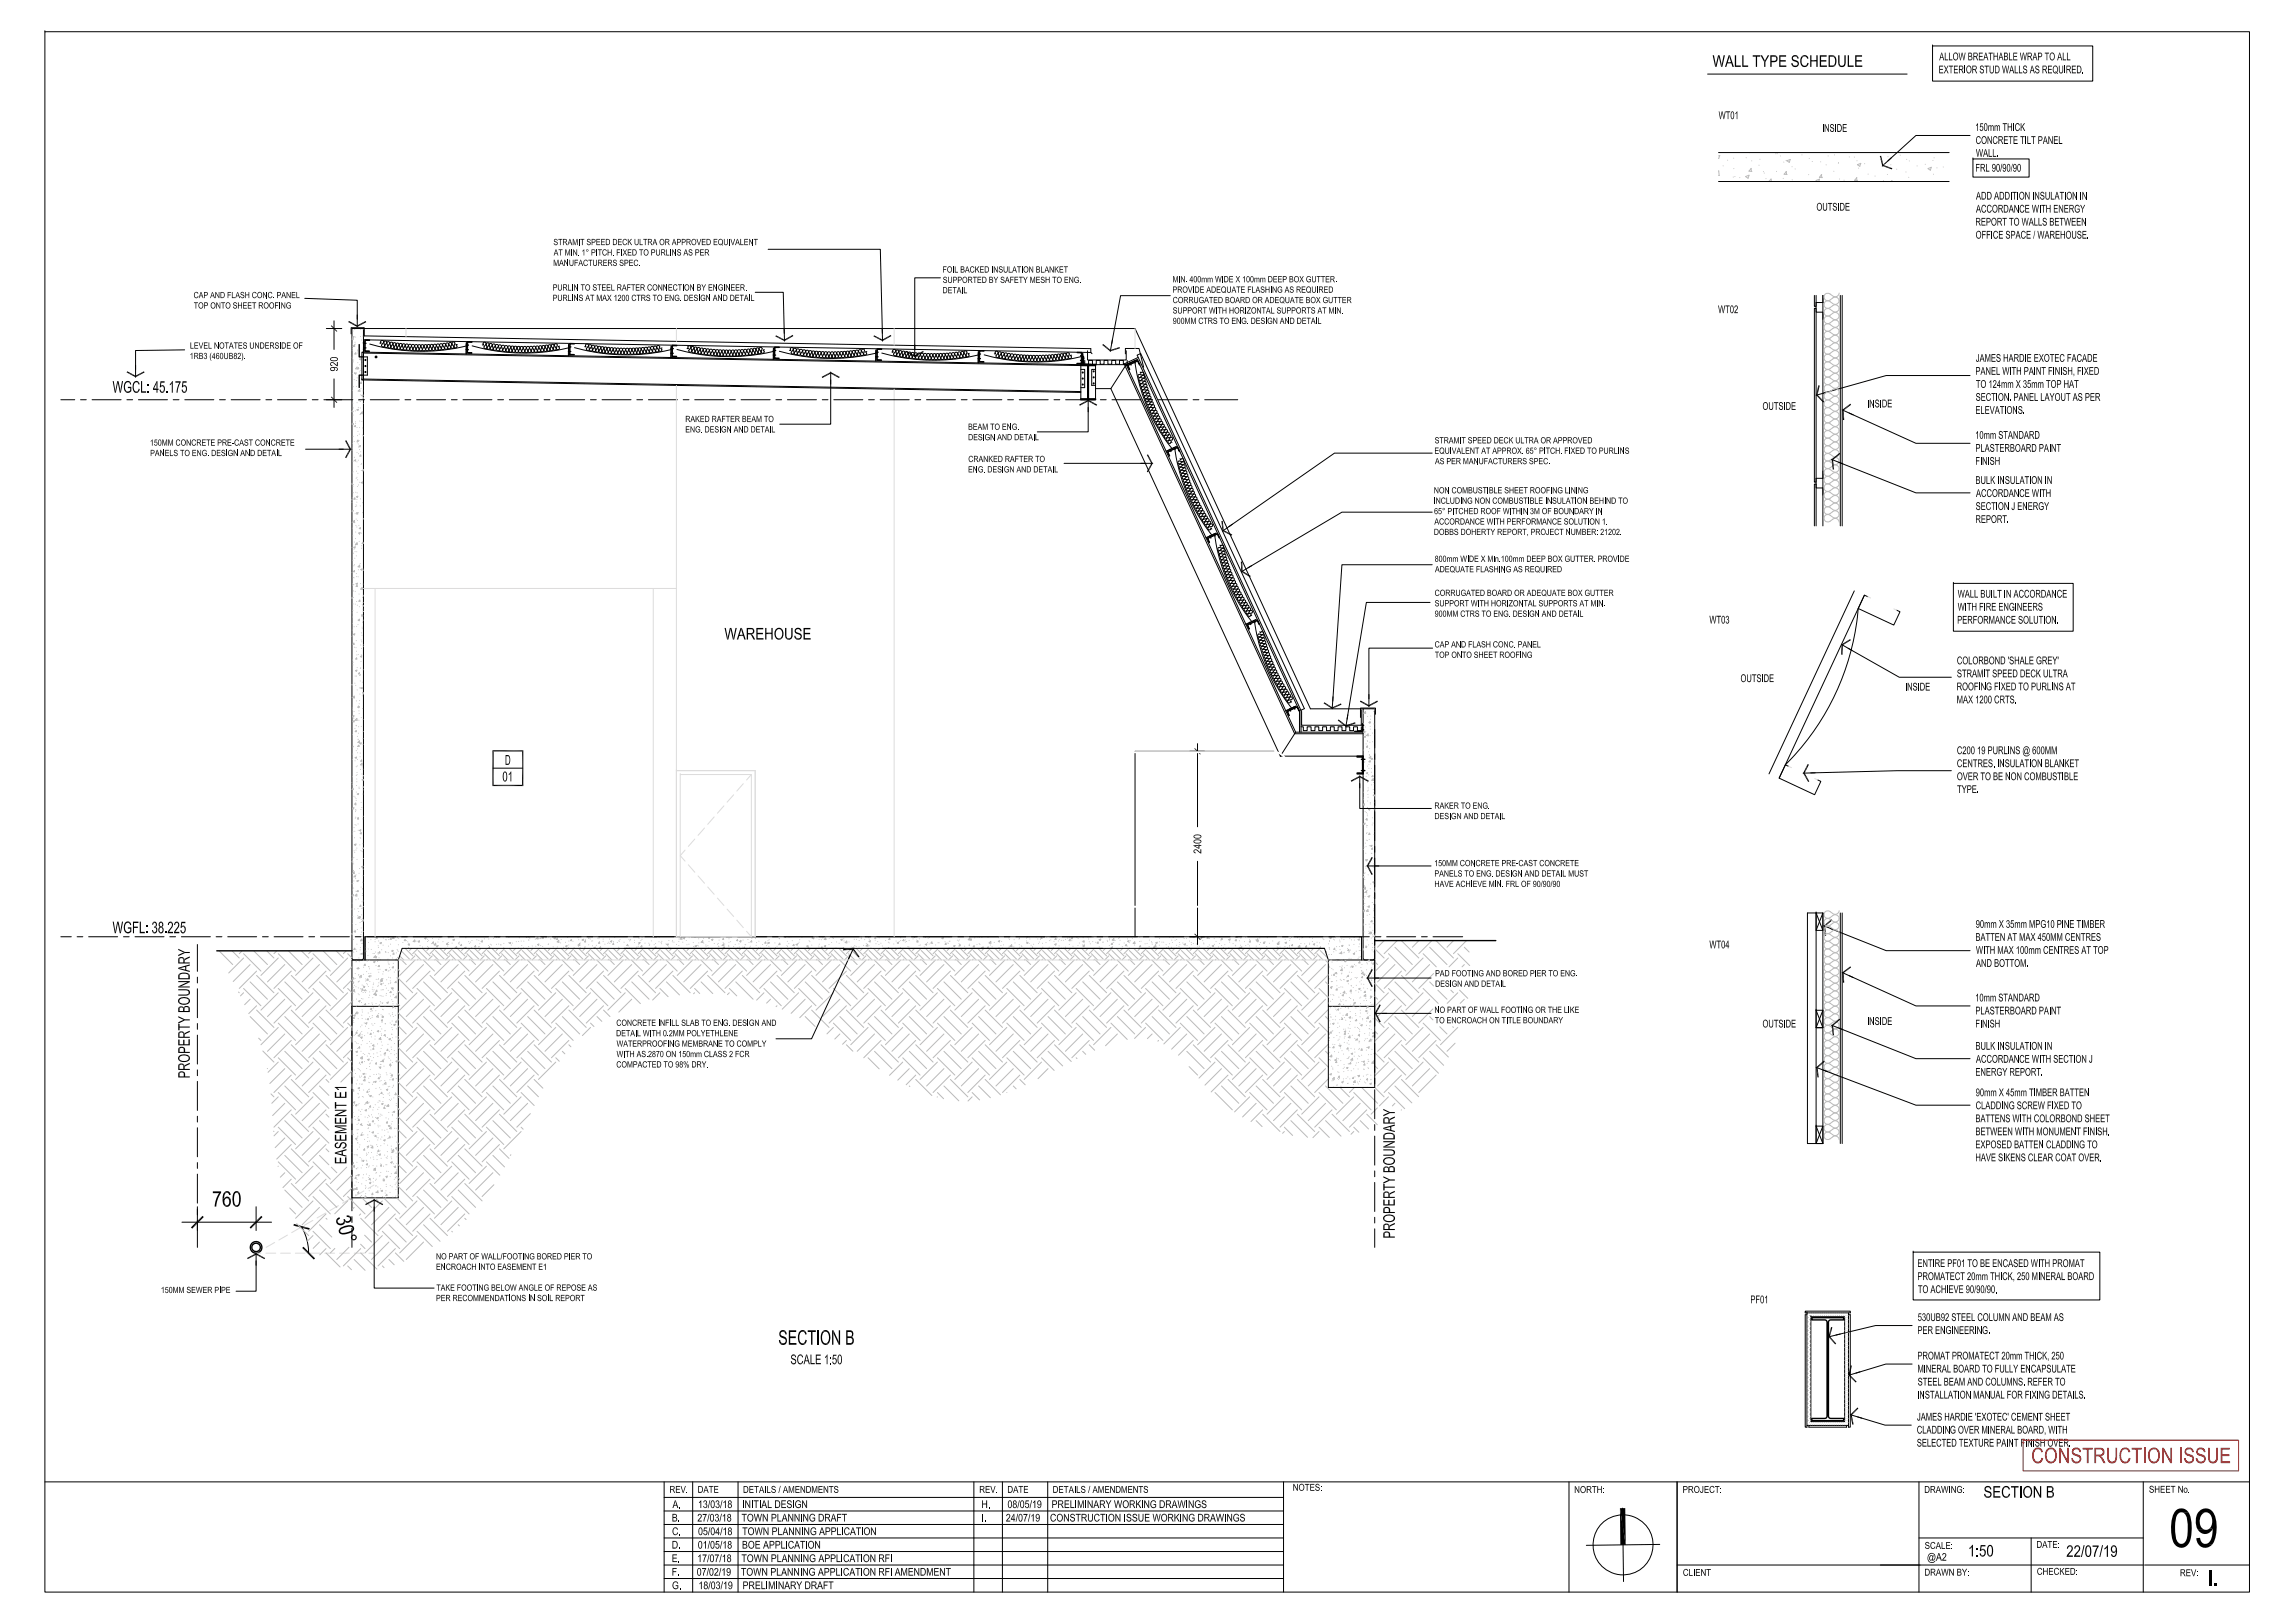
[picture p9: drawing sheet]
<svg xmlns="http://www.w3.org/2000/svg" width="594mm" height="420mm" viewBox="0 0 594 420" stroke-linecap="round" stroke-linejoin="round" font-family="sans-serif">
<defs><g id="words">
<text font-size="21.1" x="410.2" y="407.7">$</text>
<text font-size="13.2" x="127.3" y="203.5">00</text>
<text font-size="11.2" x="351.5" y="179.5">1</text>
<g font-size="5.5" fill="#f00">
<text x="522.9" y="375.6">t</text>
<text x="524.7" y="375.6">Ntco..,...,N-</text>
<text x="535.6" y="375.6">s_r</text>
</g>
<g font-size="5.1">
<text x="510.4" y="45">I</text>
<text x="201.5" y="348.4">SECTION B</text>
</g>
<g font-size="4.1">
<text x="443.2" y="17.2">WALL TYPE SCHEDULE</text>
<text x="187.4" y="165.6">WAREHOUSE</text>
<text x="353.1" y="190.7">,..·</text>
<text x="513.4" y="387.5">SECTION B</text>
</g>
<text font-size="4.1" fill="#bababa" x="353.1" y="212.2">'f.</text>
<text font-size="4" fill="#bababa" x="486.9" y="45">~</text>
<text font-size="3.9" x="173.9" y="397.7">c.</text>
<text font-size="3.8" fill="#bababa" x="353.4" y="193.6">~:·</text>
<text font-size="3.5" x="204.6" y="353.4">SCALE 1:50</text>
<text font-size="3.4" x="354" y="196.7">·~</text>
<g font-size="3.3" fill="#bababa">
<text x="448.4" y="45">.. . .:</text>
<text x="459.6" y="45">. •</text>
<text x="467.9" y="45">. -·</text>
<text x="480.4" y="45">1·</text>
<text x="498.8" y="45">• · ·</text>
</g>
<text font-size="3.2" fill="#bababa" x="354.9" y="213.9">..</text>
<g font-size="2.9">
<text x="506.5" y="205.4">TYPE.</text>
<text x="254" y="390.8">H.</text>
<text x="254" y="394.2">I.</text>
</g>
<g font-size="2.8">
<text x="501.9" y="15.6">ALLOW BREATHABLEWRAPTOALL</text>
<text x="501.9" y="19">EXTERIORSTUDWALLSASREQUIRED.</text>
<text x="444.8" y="30.9">WT01</text>
<text x="471.7" y="34.1">I</text>
<text x="472.2" y="34.1">NSI</text>
<text x="475.5" y="34.1">DE</text>
<text x="511.4" y="33.8">150mmTHICK</text>
<text x="491.2" y="37.1">/~--- CONCRETETI</text>
<text x="516.8" y="40.9">.</text>
<text x="524.6" y="37.1">LTPANEL</text>
<text x="511.4" y="45">FRL90/90/90</text>
<text x="511.4" y="51.7">ADDADDITION INSULATIONIN</text>
<text x="470.1" y="54.6">OUTSIDE</text>
<text x="511.4" y="58.4">REPORT TOWALLSBETWEEN</text>
<text x="511.4" y="55.1">ACCORDANCEWITH ENERGY</text>
<text x="511.4" y="61.8">OFFICE SPACE IWAREHOUSE.</text>
<text x="444.7" y="81.1">WT02</text>
<text x="511.4" y="93.7">JAMESHARDIEEXOTEC FACADE</text>
<text x="484" y="97.2">___.------ PANELWITH PAINTFINISH,FIXED</text>
<text x="511.4" y="100.4">TO 124mmX35mm TOP HAT</text>
<text x="456.2" y="106.2">OUTSIDE</text>
<text x="511.4" y="107.1">ELEVATIONS.</text>
<text x="511.4" y="103.7">SECTI</text>
<text x="517.1" y="103.7">ON.</text>
<text x="521.2" y="103.7">PANELLAYOUTAS PER</text>
<text x="511.4" y="113.6">10mmSTANDARD</text>
<text x="493.7" y="117.1">----- PLASTERBOARD PAINT</text>
<text x="511.4" y="125.4">BULKINSULATIONIN</text>
<text x="511.4" y="120.5">FINISH</text>
<text x="492.7" y="128.1">......____ ACCORDANCEWITH</text>
<text x="511.4" y="135.5">REPORT.</text>
<text x="511.4" y="132">SECTIONJ ENERGY</text>
<text x="506.7" y="154.7">WALLBUILTINACCORDANCE</text>
<text x="442.4" y="161.5">WT03</text>
<text x="506.6" y="161.5">PERFORMANCESOLUTION.</text>
<text x="506.6" y="158.2">WITH FIRE ENGINEERS</text>
<text x="506.5" y="172.1">COLORBOND 'SHALE GREY'</text>
<text x="490.2" y="175.5">- - - - STRAMITSPEED DECKULTRA</text>
<text x="493.2" y="178.9">INSIDE</text>
<text x="506.5" y="178.8">ROOFING FIXEDTO PURLINS AT</text>
<text x="506.5" y="195.4">C20019PURLINS@600MM</text>
<text x="506.5" y="198.7">CENTRES.INSULATIONBLANKET</text>
<text x="506.5" y="201.7">OVERTOBE NON COMBUSTI</text>
<text x="534.2" y="201.7">BLE</text>
<text x="442.4" y="245.7">WT04</text>
<text x="511.4" y="243.7">BATTENAT MAX 450MMCENTRES</text>
<text x="511.4" y="240.3">90mmX35mm MPG10PINETIMBER</text>
<text x="485.2" y="246.5">...._______ WITH MAX100mmCENTRESAT TOP</text>
<text x="511.5" y="250.4">ANDBOTTOM.</text>
<text x="493.3" y="262">....._____ PLASTERBOARD PAI</text>
<text x="511.4" y="259.4">10mmSTANDARD</text>
<text x="530.9" y="262">NT</text>
<text x="456.2" y="266.2">OUTSIDE</text>
<text x="511.4" y="266.1">FINISH</text>
<text x="492.7" y="274.9">......____ ACCORDANCE WI</text>
<text x="511.4" y="272">BULKINSULATION IN</text>
<text x="528.2" y="274.9">THSECTI</text>
<text x="537.2" y="274.9">ONJ</text>
<text x="511.4" y="278.7">ENERGY REPORT.</text>
<text x="493.2" y="286.9">....._____ CLADDING SCREWFIXEDTO</text>
<text x="511.4" y="284">90mmX45mm TIMBERBATTEN</text>
<text x="511.4" y="290.8">BATTENSWITH COLORBONDSHEET</text>
<text x="511.4" y="294.1">BETWEENWITHMONUMENTFINISH.</text>
<text x="511.4" y="297.5">EXPOSEDBATTEN CLADDING TO</text>
<text x="511.4" y="300.9">HAVESIKENS CLEAR COATOVER.</text>
<text x="496.3" y="328.3">ENTIRE PF01TO BEENCASEDWITHPROMAT</text>
<text x="496.3" y="331.6">PROMATECT20mmTHICK,250MINERALBOARD</text>
<text x="496.3" y="335">TOACHIEVE 90/90190.</text>
<text x="453" y="337.7">PF01</text>
<text x="481.4" y="345.7">---- PERENGINEERING.</text>
<text x="496.3" y="342.3">530UB92STEELCOLUMNAND BEAMAS</text>
<text x="496.3" y="352.2">PROMATPROMATECT20mm THICK, 250</text>
<text x="496.3" y="355.6">MINERAL BOARDTO FULLYENCAPSULATE</text>
<text x="496.3" y="359">STEELBEAM AND COLUMNS.REFERTO</text>
<text x="496.3" y="362.3">INSTALLATION MANUALFOR FIXINGDETAILS.</text>
<text x="496.1" y="371.4">CLADDINGOVER MINERALBOARD,WITH</text>
<text x="496.1" y="368">JAMES HARDIE'EXOTEC'CEMENTSHEET</text>
<text x="173.3" y="386.8">REV.</text>
<text x="180.6" y="386.8">DATE</text>
<text x="192.4" y="386.7">DETAILS /AMENDMENTS</text>
<text x="253.5" y="386.8">REV.</text>
<text x="260.7" y="386.8">DATE</text>
<text x="272.5" y="386.8">DETAILS/AMENDMENTS</text>
<text x="334.7" y="386.3">NOTES:</text>
<text x="407.5" y="386.8">NORTH:</text>
<text x="435.6" y="386.8">PROJECT:</text>
<text x="498.1" y="387.5">DRAWING:</text>
<text x="173.9" y="394.2">B.</text>
<text x="173.9" y="390.8">A.</text>
<text x="180.4" y="394.2">27103/18</text>
<text x="180.7" y="390.8">13103118</text>
<text x="192" y="394.2">TOWN PLANNING DRAFT</text>
<text x="192.2" y="390.8">INITIALDESIGN</text>
<text x="260.3" y="394.2">24107119</text>
<text x="260.8" y="390.8">08105119</text>
<text x="271.8" y="394.2">CONSTRUCTION ISSUE WORKING DRAWINGS</text>
<text x="272.3" y="390.8">PRELIMINARY WORKING DRAWINGS</text>
<text x="173.9" y="401.1">D.</text>
<text x="180.6" y="397.7">05104/18</text>
<text x="180.6" y="401.1">01/05118</text>
<text x="192" y="397.7">TOWN PLANNING APPLICATION</text>
<text x="192.1" y="401.1">BOE APPLICATION</text>
<text x="498.2" y="401.3">SCALE:</text>
<text x="173.9" y="404.6">E.</text>
<text x="180.6" y="404.6">17/07/18</text>
<text x="192" y="404.6">TOWN PLANNING APPLICATION RFI</text>
<text x="498.8" y="404.5">@A2</text>
<text x="173.9" y="411.7">G.</text>
<text x="180.9" y="411.7">18/03/19</text>
<text x="192.2" y="411.7">PRELIMINARYDRAFT</text>
<text x="435.6" y="408.2">CLIENT:</text>
</g>
<text font-size="2.7" x="506.5" y="182.2">MAX1200CRTS.</text>
<g font-size="2.5" fill="#bababa">
<text x="444.5" y="40.9">,---</text>
<text x="451.6" y="40.9">. -. -. - -----,-----,,----\-/ .</text>
<text x="355.2" y="204.6">.</text>
</g>
<text font-size="2.4" x="338.4" y="184.1">'--&quot;&quot;&quot;&quot;-I-...,.,</text>
<g font-size="2.3">
<text x="143.2" y="63.4">STRAMITSPEED DECK ULTRA OR APPROVED EQUIVALENT</text>
<text x="143.2" y="68.9">MANUFACTURERSSPEC.</text>
<text x="143.2" y="66.3">AT MIN. 1° PITCH. FIXED TO PURLINSAS PER</text>
<text x="244" y="70.6">FOIL BACKED INSULATIONBLANKET</text>
<text x="143" y="75.2">PURLINTO STEELRAFTER CONNECTION BY ENGINEER.</text>
<text x="143" y="77.8">PURLINSAT MAX 1200CTRS TO ENG.DESIGN AND DETAIL</text>
<text x="244" y="75.9">DETAIL</text>
<text x="244" y="73.3">SUPPORTED BYSAFETY MESHTO ENG.</text>
<text x="303.5" y="73">MIN.400mmWIDE X100mmDEEPBOX GUTTER.</text>
<text x="303.5" y="75.9">PROVIDEADEQUATEFLASHING ASREQUIRED</text>
<text x="50.2" y="79.8">TOP ONTO SHEETROOFING</text>
<text x="289.6" y="78.3">r---- CORRUGATED BOARDOR ADEQUATE BOX GUTTER</text>
<text x="303.5" y="83.8">900MMCTRS TO ENG. DESIGN AND DETAIL</text>
<text x="303.5" y="81.1">SUPPORT WITH HORIZONTAL SUPPORTS ATMIN.</text>
<text x="35" y="90.1">___ LEVEL NOTATES UNDERSIDE OF</text>
<text x="177.5" y="109.3">RAKEDRAFTERBEAM TO</text>
<text x="177.5" y="111.5">ENG. DESIGNAND DETAIL ____,</text>
<text x="250.6" y="111.3">BEAMTO ENG.</text>
<text x="250.6" y="114">DESIGNAND DETAIL</text>
<text x="250.6" y="119.7">CRANKEORAFTER TO</text>
<text x="344.4" y="117.2">_______EQUIVALENTATAPPROX. 65° PITCH.FIXEDTOPURLINS</text>
<text x="371.3" y="114.9">STRAMIT SPEEDDECKULTRAORAPPROVED</text>
<text x="250.6" y="122.3">ENG.DESIGN AIND DETAIL</text>
<text x="371.3" y="120.2">AS PER MANUFACTURERSSPEC.</text>
<text x="371.1" y="130.4">INCLUDING NONCOMBUSTIBLEINSULATIONBEHINDTO</text>
<text x="371.1" y="127.8">NON COMBUSTIBLE SHEET ROOFING LINING</text>
<text x="345.9" y="133.1">- - - - - -65° PITCHEDROOF WITHIN 3M OFBOUNDARYIN</text>
<text x="371.2" y="135.8">ACCORDANCEWITH PERFORMANCE SOLUTION 1.</text>
<text x="371.1" y="138.6">DOBBS DOHERTY REPORT, PROJECTNU'-llER:21202.</text>
<text x="347" y="147.9">~-----ADEQUATE FLASHING AS REQUIRED</text>
<text x="371.3" y="145.6">800mmWIDEX Min.100mmDEEPBOXGUTTER.PROVIDE</text>
<text x="371.3" y="154.4">CORRUGATEDBOARD ORADEQUATE BOXGUTTER</text>
<text x="353.2" y="157">~ - - - SUPPORTWITH HORIZONTALSUPPORTS ATMIN.</text>
<text x="371.3" y="159.7">900MM CTRS TO ENG.DESIGN AND DETAIL</text>
<text x="353.9" y="168.1">r - CAP AND FLASHCONC.PANEL</text>
<text x="351.6" y="209.1">,._•.....,.,._____ RAKERTOENG.</text>
<text x="371.3" y="212.2">DESIGN ANDDETAIL</text>
<text x="353.2" y="224.2">,....,.____ 150MM CONCRETEPRE-CASTCONCRETE</text>
<text x="371.3" y="227.1">PANELS TO ENG. DESIGN AND DETAILMUST</text>
<text x="371.3" y="229.7">HAVE ACHIEVEMIN.FRLOF 90/90190</text>
</g>
<text font-size="2.2" fill="#bababa" x="353.8" y="206.8">: '</text>
<text font-size=".9" fill="#bababa" x="353.5" y="213.9">~</text>
</g></defs>
<g fill="none" stroke="#000" stroke-width=".26">
<path d="M11.6 8.2h570.7v404h-570.7zM11.6 8.2h.1M442 19.2h51.7M500.3 11.9h41.4v9.1h-41.4zM500.3 11.9h.1M444.9 39.5h59.6M510 35.1h-14l-7.3 6.5M444.9 47h59.6M489.6 40.9l-2.4 2.1M510.7 41.1h14.6v4.7h-14.6zM78.9 77.2l13.6 .5v4.9M195.5 75.7h7.3l.2 10.6"/>
<path d="M198.8 64.5h29.1l.5 21.8M243.4 71.9h-6.6v18.5M302.9 76.5h-12.8l-2.3 12.5M469.7 79.8h.4v45h-.4zM469.7 76.5v2.8h.4v-2.8M471.9 78.3h-1.8v2.5h1.8M471.9 76.5v59.6M476.4 76.5v59.6M476.9 76.5v59.6M35.1 94.5v3.2M47.8 90.6l-12.7 .1v5M84.5 85h4"/>
<path d="M86.5 83.1v7.4M86.5 98.1v7.4M90.9 86.4v-1.6h3.4v2.2M91.1 85h3v163.2l-.4 .3h-2.3l-.3-.3zM92.5 81.5v3.1M93.7 91.2h.4v7.2h-.4zM93.7 98.4h.1M94.1 92.4h1v4.7h-1M94.1 87l188.3 3.3v.9M94.1 88l188.3 3.2M94.1 91.4l185.7 3.2M94.1 98.4l185.7 3.2"/>
<path d="M94.1 85h199.7l45.4 98.5h13.6M94.1 98.1l185.7 3.3M94.2 91.2v-2.9l-.1 2.9 185.7 3.2v9.1M94.4 88h1.3l-1.1 .3-.1 2.4 .2 .1h.9v.2h-1.2zM94.5 93.1h.2v.2h-.2zM94.5 96.2h.2v.2h-.2zM94.5 94.6l.2 .1v.2h-.2zM95.7 89.1a49.4 49.4 0 0 0 25.3 .4M97.2 92.2h.4v.4h-.4zM97.2 92.6h.1M99.3 88.6l.3 .9M99.3 88.6a.41 .41 0 0 0-.3-.5 .41 .41 0 0 0-.5 .4l.2 .4-.4-.1"/>
<path d="M99.3 88.6l-.5 .9 .3 .3 .5-.3M99.3 88.6a.4 .4 0 0 1 .5-.3 .4 .4 0 0 1 .3 .5M99.6 89.5a.4 .4 0 0 0 .3 .5 .4 .4 0 0 0 .5-.4M100.1 88.8l.3 .8M100.1 88.8l-.5 .7M100.1 88.8l.5-.4 .3 .5M100.4 89.6a.41 .41 0 0 0 .3 .5 .41 .41 0 0 0 .5-.3M100.9 88.9l.3 .9M100.9 88.9l-.5 .7M100.9 88.9a.41 .41 0 0 1 .5-.3 .41 .41 0 0 1 .3 .4M101.2 89.8l.3 .5 .5-.4M101.7 89l.3 .9"/>
<path d="M101.7 89l-.5 .8M101.7 89a.41 .41 0 0 1 .5-.3 .41 .41 0 0 1 .3 .5M102 89.9a.41 .41 0 0 0 .3 .5 .41 .41 0 0 0 .5-.4M102.5 89.2l.3 .8M102.5 89.2l-.5 .7M102.5 89.2a.41 .41 0 0 1 .5-.4 .41 .41 0 0 1 .3 .5M102.8 90a.4 .4 0 0 0 .4 .5 .4 .4 0 0 0 .4-.4M103.3 89.3l.3 .8M103.3 89.3l-.5 .7M103.3 89.3a.41 .41 0 0 1 .5-.4 .41 .41 0 0 1 .3 .5M104.1 89.4l.3 .8a.41 .41 0 0 1-.4 .4 .41 .41 0 0 1-.4-.5M104.1 89.4a.4 .4 0 0 1 .4-.4 .4 .4 0 0 1 .4 .4"/>
<path d="M104.1 89.4l-.5 .7M104.9 89.4l.3 .9M104.9 89.4l-.5 .8a.4 .4 0 0 0 .4 .4 .4 .4 0 0 0 .4-.3M104.9 89.4l.5-.4 .3 .5M105.2 90.3a.41 .41 0 0 0 .4 .4 .41 .41 0 0 0 .5-.4M105.7 89.5l.4 .8M105.7 89.5l-.5 .8M105.7 89.5a.4 .4 0 0 1 .5-.4 .4 .4 0 0 1 .3 .5M106.1 90.3a.41 .41 0 0 0 .4 .5 .41 .41 0 0 0 .4-.4M106.5 89.6l.4 .8M106.5 89.6a.4 .4 0 0 1 .4-.4 .4 .4 0 0 1 .4 .4M106.5 89.6l-.4 .7"/>
<path d="M106.9 90.4a.4 .4 0 0 0 .4 .4 .4 .4 0 0 0 .4-.4M107.3 89.6l-.4 .8M107.3 89.6a.41 .41 0 0 1 .4-.4 .41 .41 0 0 1 .4 .4M107.3 89.6l.4 .8M108.1 89.6l.4 .8a.41 .41 0 0 1-.4 .4 .41 .41 0 0 1-.4-.4M108.1 89.6a.4 .4 0 0 1 .4-.4 .4 .4 0 0 1 .4 .4M108.1 89.6l-.4 .8M108.9 89.6a.41 .41 0 0 1 .4-.4 .41 .41 0 0 1 .4 .4M108.9 89.6l-.4 .8a.41 .41 0 0 0 .4 .4 .41 .41 0 0 0 .4-.4M108.9 89.6l.4 .8M109.3 90.4a.4 .4 0 0 0 .4 .4 .4 .4 0 0 0 .5-.4M109.7 89.6l-.4 .8"/>
<path d="M109.7 89.6l.1-.1a.42 .42 0 0 1 .4-.3 .42 .42 0 0 1 .3 .3l.1 .1M109.7 89.6l.5 .8M110.5 89.6l.5 .8M110.6 89.6l-.4 .8M111 90.4a.4 .4 0 0 1-.4 .4 .4 .4 0 0 1-.4-.4M111.4 89.6a.41 .41 0 0 0-.5-.4 .41 .41 0 0 0-.4 .4M111.4 89.6l-.4 .8M111.4 89.6l.4 .8M111.8 90.4a.41 .41 0 0 1-.4 .4 .41 .41 0 0 1-.4-.4M112.1 89.5l.5 .8M112.2 89.5a.4 .4 0 0 0-.5-.4 .4 .4 0 0 0-.3 .5M112.2 89.5l-.4 .9"/>
<path d="M112.6 90.3a.4 .4 0 0 1-.4 .4 .4 .4 0 0 1-.4-.3M113 89.5a.41 .41 0 0 0-.5-.4 .41 .41 0 0 0-.4 .4M113 89.5l-.4 .8M113 89.5l.4 .8M113.4 90.3a.4 .4 0 0 1-.3 .4 .4 .4 0 0 1-.5-.4M113.8 89.4l-.5-.4-.3 .5M113.8 89.4l-.4 .9M113.8 89.4l.4 .9-.3 .3-.5-.3M114.6 89.3l.5 .8M114.6 89.3a.4 .4 0 0 0-.5-.3 .4 .4 0 0 0-.3 .4M114.6 89.3l-.3 .9a.41 .41 0 0 0 .4 .3 .41 .41 0 0 0 .4-.4M115.4 89.2a.42 .42 0 0 0-.5-.3 .42 .42 0 0 0-.3 .4"/>
<path d="M115.4 89.2l-.3 .9M115.4 89.2l.5 .8M115.9 90a.41 .41 0 0 1-.4 .4 .41 .41 0 0 1-.4-.3M116.2 89.1l.5 .8a.42 .42 0 0 1-.4 .4 .42 .42 0 0 1-.4-.3M116.2 89.1a.41 .41 0 0 0-.5-.3 .41 .41 0 0 0-.3 .4M116.2 89.1l-.3 .9M117 89a.41 .41 0 0 0-.5-.3 .41 .41 0 0 0-.3 .4M117 89l-.3 .9a.41 .41 0 0 0 .5 .3 .41 .41 0 0 0 .3-.5M117 89a.41 .41 0 0 1 .3-.5 .41 .41 0 0 1 .5 .4l-.3 .8M117 89l.5 .7M118.4 89.2h-.4l.3 .4-.1 .4h-.4l-.3-.3M120.6 91.6l.2-2.9-.1 2.9"/>
<path d="M121 88.4l1.2 .1-.1 .1h-1l-.1 2.5 .2 .2h.9l.1 .2-1.3-.1zM122.2 89.5a49.6 49.6 0 0 0 25.3 .5M125.8 89.1l.3 .9M125.8 89.1l-.1-.4-.4-.1-.2 .3 .1 .4h-.4M125.8 89.1l-.5 .7a.4 .4 0 0 0 .3 .5 .4 .4 0 0 0 .5-.3M125.8 89.1a.41 .41 0 0 1 .5-.3 .41 .41 0 0 1 .3 .4M126.1 90a.41 .41 0 0 0 .3 .4 .41 .41 0 0 0 .5-.3M126.6 89.2l.3 .9M126.6 89.2l.5-.3 .3 .5M126.6 89.2l-.5 .8M126.9 90.1a.41 .41 0 0 0 .3 .5 .41 .41 0 0 0 .5-.4M127.4 89.4l.3 .8"/>
<path d="M127.4 89.4l-.5 .7M127.4 89.4l.5-.4 .3 .5M128.2 89.5l.3 .9a.41 .41 0 0 1-.5 .3 .41 .41 0 0 1-.3-.5M128.2 89.5l-.5 .7M128.2 89.5a.41 .41 0 0 1 .5-.3 .41 .41 0 0 1 .3 .4M129 89.6l.3 .9M129 89.6l.4-.3 .4 .4M129 89.6l-.5 .8a.41 .41 0 0 0 .4 .4 .41 .41 0 0 0 .4-.3M129.3 90.5a.42 .42 0 0 0 .4 .4 .42 .42 0 0 0 .4-.3M129.8 89.7l.3 .9M129.8 89.7l-.5 .8M129.8 89.7a.4 .4 0 0 1 .5-.3 .4 .4 0 0 1 .3 .4"/>
<path d="M130.1 90.6l.4 .4 .4-.3M130.6 89.8l.3 .9M130.6 89.8l.4-.3 .4 .4M130.6 89.8l-.5 .8M130.9 90.7a.41 .41 0 0 0 .4 .4 .41 .41 0 0 0 .5-.4M131.4 89.9l-.5 .8M131.4 89.9a.4 .4 0 0 1 .5-.4 .4 .4 0 0 1 .3 .5M131.4 89.9l.4 .8M132.2 90a.4 .4 0 0 1 .5-.4 .4 .4 0 0 1 .3 .4l-.4 .8a.4 .4 0 0 0 .4 .4 .4 .4 0 0 0 .4-.4M132.2 90l-.4 .7M132.2 90l.4 .8a.4 .4 0 0 1-.5 .4 .4 .4 0 0 1-.3-.5M133.4 90.8l.4 .5 .4-.4"/>
<path d="M133.8 90a.41 .41 0 0 0-.4-.4 .41 .41 0 0 0-.4 .4l.4 .8M133.8 90l-.4 .8M133.8 90a.4 .4 0 0 1 .4-.3 .4 .4 0 0 1 .4 .4l-.4 .8M133.8 90l.4 .9M135.4 90.1a.41 .41 0 0 0-.4-.4 .41 .41 0 0 0-.4 .4l.4 .8a.4 .4 0 0 1-.4 .4 .4 .4 0 0 1-.4-.4M135.4 90.1l-.4 .8a.4 .4 0 0 0 .4 .4 .4 .4 0 0 0 .4-.4M135.4 90.1l.1-.2a.42 .42 0 0 1 .3-.2 .42 .42 0 0 1 .4 .2v.2M135.4 90.1l.4 .8M135.8 90.9a.41 .41 0 0 0 .5 .4 .41 .41 0 0 0 .4-.4M136.2 90.1l-.4 .8M136.2 90.1l.5 .8M137.1 90.1l.4 .8"/>
<path d="M137.1 90.1l-.4-.4-.5 .4M137.1 90.1l-.4 .8M137.5 90.9l-.2 .3a.42 .42 0 0 1-.6-.3M137.9 90a.4 .4 0 0 0-.5-.4 .4 .4 0 0 0-.3 .5M137.9 90l-.4 .9M137.9 90l.4 .8M138.3 90.8a.4 .4 0 0 1-.4 .4 .4 .4 0 0 1-.4-.3M138.7 90l.4 .8M138.7 90l-.5-.4-.3 .4M138.7 90l-.4 .8M139.1 90.8a.4 .4 0 0 1-.4 .4 .4 .4 0 0 1-.4-.4M139.5 89.9a.4 .4 0 0 0-.5-.3 .4 .4 0 0 0-.3 .4"/>
<path d="M139.5 89.9l-.4 .9M139.5 89.9l.5 .8M140 90.7a.42 .42 0 0 1-.4 .4 .42 .42 0 0 1-.5-.3M140.3 89.9a.4 .4 0 0 0-.5-.4 .4 .4 0 0 0-.3 .4M140.3 89.9l-.3 .8M140.3 89.9l.5 .7M140.8 90.6l-.4 .5-.4-.4M141.1 89.8l.5 .8M141.1 89.8a.42 .42 0 0 0-.5-.4 .42 .42 0 0 0-.3 .5M141.1 89.8l-.3 .8M141.6 90.6a.4 .4 0 0 1-.4 .4 .4 .4 0 0 1-.4-.4M141.9 89.7a.41 .41 0 0 0-.5-.4 .41 .41 0 0 0-.3 .5"/>
<path d="M141.9 89.7l-.3 .9M141.9 89.7l.5 .7M141.9 89.7a.41 .41 0 0 1 .3-.5 .41 .41 0 0 1 .5 .4l-.3 .8M142.4 90.4a.41 .41 0 0 1-.4 .5 .41 .41 0 0 1-.4-.3M143.2 90.3a.41 .41 0 0 1-.4 .5 .41 .41 0 0 1-.4-.4M143.5 89.5l-.5-.4-.3 .3 .5 .9M143.5 89.5l-.3 .8M143.5 89.5l.5 .7M143.5 89.5a.41 .41 0 0 1 .3-.5 .41 .41 0 0 1 .5 .3l-.3 .9M144 90.2a.4 .4 0 0 1-.3 .5 .4 .4 0 0 1-.5-.4M144.9 89.6l-.4 .1 .3 .3-.1 .4-.4 .1-.3-.3M147.1 92.1l.2-2.9-.1 2.9"/>
<path d="M147.5 88.9h1.2l-1.1 .3-.1 2.4 1.2 .3h-1.3zM148.7 90a49.6 49.6 0 0 0 25.3 .4M152.4 89.5l.2 .9M152.4 89.5l-.2-.4h-.4l-.2 .3 .1 .4-.4-.1M152.4 89.5l-.6 .8a.41 .41 0 0 0 .3 .4 .41 .41 0 0 0 .5-.3M152.4 89.5l.4-.3 .3 .5M152.6 90.4a.4 .4 0 0 0 .3 .5 .4 .4 0 0 0 .5-.3M153.1 89.7a.41 .41 0 0 1 .5-.3 .41 .41 0 0 1 .3 .4M153.1 89.7l.2 .4M153.1 89.7l-.5 .7M153.3 90.1l.1 .5M153.3 90.1h.1"/>
<path d="M153.4 90.6a.43 .43 0 0 0 .6 .4l.2-.3M153.9 89.8l.5-.3 .3 .5M153.9 89.8l-.5 .8M153.9 89.8l.3 .9M154.7 90l-.5 .7M154.7 90a.41 .41 0 0 1 .5-.4 .41 .41 0 0 1 .3 .5M154.7 90l.3 .8a.41 .41 0 0 1-.5 .4 .41 .41 0 0 1-.3-.5M155.5 90.1l.5-.4 .3 .5M155.5 90.1l.3 .9M155.5 90.1l-.5 .7a.41 .41 0 0 0 .4 .5 .41 .41 0 0 0 .4-.3M155.8 91a.4 .4 0 0 0 .4 .4 .4 .4 0 0 0 .4-.4M156.3 90.2l-.5 .8"/>
<path d="M156.3 90.2a.42 .42 0 0 1 .5-.4 .42 .42 0 0 1 .3 .5M156.3 90.2l.3 .8M156.6 91l.4 .5 .4-.4M157.1 90.3a.4 .4 0 0 1 .5-.4 .4 .4 0 0 1 .3 .5M157.1 90.3l.3 .8M157.1 90.3l-.5 .7M157.5 91.1a.4 .4 0 0 0 .3 .5 .4 .4 0 0 0 .5-.4M157.9 90.4l-.4 .7M157.9 90.4a.4 .4 0 0 1 .5-.4 .4 .4 0 0 1 .3 .4M157.9 90.4l.4 .8M158.3 91.2a.4 .4 0 0 0 .3 .4 .4 .4 0 0 0 .5-.3M158.7 90.4l-.4 .8"/>
<path d="M158.7 90.4l.5-.4 .3 .3-.4 1M158.7 90.4l.4 .9M159.1 91.3a.41 .41 0 0 0 .4 .4 .41 .41 0 0 0 .4-.4M159.9 91.3a.4 .4 0 0 0 .4 .4 .4 .4 0 0 0 .4-.4M160.3 90.5a.41 .41 0 0 1 .5-.4 .41 .41 0 0 1 .4 .4M160.3 90.5a.4 .4 0 0 0-.3-.4 .4 .4 0 0 0-.5 .4l.4 .8M160.3 90.5l-.4 .8M160.3 90.5l.4 .8M160.7 91.3a.4 .4 0 0 0 .4 .5 .4 .4 0 0 0 .4-.4M161.1 90.6l.1-.2a.42 .42 0 0 1 .3-.3 .42 .42 0 0 1 .4 .3v.2M161.1 90.6l.4 .8M161.2 90.5l-.5 .8"/>
<path d="M161.5 91.4a.41 .41 0 0 0 .5 .4 .41 .41 0 0 0 .4-.4M161.9 90.6l-.4 .8M161.9 90.6l.5 .8M162.8 90.5l-.4-.4-.5 .5M162.8 90.5l-.4 .9M162.8 90.5l.4-.4 .4 .3-.4 1a.4 .4 0 0 0 .4 .3 .4 .4 0 0 0 .4-.4M162.8 90.5l.4 1-.4 .3-.4-.4M164.4 90.5l.4 .8M164.4 90.5a.41 .41 0 0 0-.5-.4 .41 .41 0 0 0-.3 .4l.4 .8M164.4 90.5l-.4 .8M164.4 90.5a.4 .4 0 0 1 .4-.4 .4 .4 0 0 1 .4 .4l-.4 .8M164.8 91.3a.41 .41 0 0 1-.4 .4 .41 .41 0 0 1-.4-.4"/>
<path d="M166 90.4l.5 .8M166 90.4l-.5-.4-.3 .3 .4 .9a.4 .4 0 0 1-.4 .5 .4 .4 0 0 1-.4-.4M166 90.4l-.4 .8a.4 .4 0 0 0 .5 .4 .4 .4 0 0 0 .4-.4M166.8 90.3a.4 .4 0 0 0-.5-.3 .4 .4 0 0 0-.3 .4M166.8 90.3l-.3 .9M166.8 90.3l.5 .8M166.8 90.3a.4 .4 0 0 1 .4-.4 .4 .4 0 0 1 .4 .4l-.3 .8M167.3 91.1a.4 .4 0 0 1-.4 .4 .4 .4 0 0 1-.4-.3M168.1 91a.41 .41 0 0 1-.4 .5 .41 .41 0 0 1-.4-.4M168.4 90.1l-.5-.3-.3 .3 .5 .9M168.4 90.1l-.3 .9M168.4 90.1l.5 .8"/>
<path d="M168.9 90.9a.4 .4 0 0 1-.4 .5 .4 .4 0 0 1-.4-.4M169.2 90l-.5-.3-.3 .4M169.2 90l-.3 .9M169.2 90l.5 1-.3 .3-.5-.4M170 89.9a.43 .43 0 0 0-.7-.2l-.1 .3M170 89.9l-.3 .9a.41 .41 0 0 0 .5 .3 .41 .41 0 0 0 .3-.4M170 89.9a.4 .4 0 0 1 .3-.5 .4 .4 0 0 1 .5 .4l-.3 .9M170 89.9l.5 .8M171.4 90.1h-.4l.3 .4a.41 .41 0 0 1-.3 .5 .41 .41 0 0 1-.5-.3M173.7 92.5l.1-2.8-.2 2.8M174 89.3l1.2 .1-1.1 .3v2.4l1.1 .3h-1.3zM175.2 90.5a49.8 49.8 0 0 0 25.3 .4"/>
<path d="M178.9 90l-.2-.4-.4-.1-.2 .3 .1 .5-.4-.1M178.9 90l-.6 .7a.41 .41 0 0 0 .3 .5 .41 .41 0 0 0 .5-.3M178.9 90a.41 .41 0 0 1 .4-.3 .41 .41 0 0 1 .4 .5M178.9 90l.2 .9M179.1 90.9l.3 .5 .5-.4M179.6 90.2a.41 .41 0 0 1 .5-.4 .41 .41 0 0 1 .3 .5M179.6 90.2l.3 .8M179.7 90.2l-.6 .7M179.9 91a.4 .4 0 0 0 .3 .5 .4 .4 0 0 0 .5-.3M180.4 90.3l.3-.3a.42 .42 0 0 1 .5 .4M180.4 90.3l-.5 .7M180.4 90.3l.3 .9"/>
<path d="M180.7 91.2a.41 .41 0 0 0 .3 .4 .41 .41 0 0 0 .5-.3M181.2 90.4l-.5 .8M181.2 90.4l.3 .9M181.2 90.4l.5-.3 .3 .5M181.5 91.3a.4 .4 0 0 0 .4 .5 .4 .4 0 0 0 .4-.4M182 90.6a.41 .41 0 0 1 .5-.4 .41 .41 0 0 1 .3 .5M182 90.6l-.5 .7M182 90.6l.3 .8M182.3 91.4a.41 .41 0 0 0 .4 .5 .41 .41 0 0 0 .4-.4M182.8 90.7l-.5 .7M182.8 90.7l.3 .8M182.8 90.7a.4 .4 0 0 1 .5-.4 .4 .4 0 0 1 .3 .4l-.5 .8"/>
<path d="M184.4 90.8l-.3-.4-.4 .2 .2 1a.41 .41 0 0 1-.4 .3 .41 .41 0 0 1-.4-.4M184.4 90.8l-.4 1 .3 .2 .5-.3M184.4 90.8l.4 .9M184.4 90.8l.5-.4 .4 .5M185.3 90.9l.2 1-.3 .2-.4-.4M185.3 90.9a.4 .4 0 0 1 .4-.4 .4 .4 0 0 1 .4 .5M185.3 90.9l-.5 .8M186 90.9a.41 .41 0 0 1 .5-.3 .41 .41 0 0 1 .4 .4M186 90.9l.4 .9M186.1 91l-.5 .7a.4 .4 0 0 0 .4 .5 .4 .4 0 0 0 .4-.4M186.4 91.8a.4 .4 0 0 0 .4 .4 .4 .4 0 0 0 .4-.4M186.9 91l.3 .8"/>
<path d="M186.9 91a.4 .4 0 0 1 .4-.4 .4 .4 0 0 1 .4 .4M186.9 91l-.5 .8M187.2 91.8a.41 .41 0 0 0 .4 .4 .41 .41 0 0 0 .4-.4M187.6 91l.4 .8M187.7 91l-.5 .8M188.1 91.8l.4 .4 .4-.4M188.5 91l.4 .8M188.5 91l.4-.4 .4 .4M188.5 91l-.4-.4-.5 .4M188.5 91l-.4 .8M188.9 91.8l.4 .4 .4-.4M189.3 91l-.4 .8"/>
<path d="M189.3 91l.4 .8M189.3 91l.4-.4 .4 .4M190.1 91l.4 .8M190.1 91l-.4 .8M190.5 91.8a.41 .41 0 0 1-.4 .4 .41 .41 0 0 1-.4-.4M190.9 91a.4 .4 0 0 0-.4-.4 .4 .4 0 0 0-.4 .4M190.9 91l-.4 .8M190.9 91l.4 .8M191.3 91.8l-.4 .4-.4-.4M191.7 90.9l.4 .8M191.7 90.9a.4 .4 0 0 0-.4-.4 .4 .4 0 0 0-.4 .5M191.7 90.9l-.4 .9"/>
<path d="M192.1 91.7a.4 .4 0 0 1-.4 .4 .4 .4 0 0 1-.4-.3M192.5 90.9l-.4-.4-.4 .4M192.5 90.9l-.3 .8M192.5 90.9l.5 .7M193 91.6l-.4 .5-.4-.4M193.3 90.8l.5 .8M193.3 90.8a.4 .4 0 0 0-.5-.4 .4 .4 0 0 0-.3 .5M193.3 90.8l-.3 .8M193.8 91.6l-.4 .4-.4-.4M194.1 90.7a.4 .4 0 0 0-.4-.4 .4 .4 0 0 0-.4 .5M194.1 90.7l-.3 .9M194.1 90.7l.5 .8"/>
<path d="M194.6 91.5a.42 .42 0 0 1-.6 .4l-.2-.3M194.9 90.6l.5 .8M194.9 90.6a.41 .41 0 0 0-.5-.3 .41 .41 0 0 0-.3 .4M194.9 90.6l-.3 .9M195.4 91.4a.41 .41 0 0 1-.3 .4 .41 .41 0 0 1-.5-.3M195.7 90.5l.5 .8M195.7 90.5a.41 .41 0 0 0-.5-.4 .41 .41 0 0 0-.3 .5M195.7 90.5l-.3 .9M196.2 91.3a.4 .4 0 0 1-.3 .4 .4 .4 0 0 1-.5-.3M196.5 90.4l.5 .7M196.5 90.4l.1-.4a.41 .41 0 0 1 .7 .2l-.3 .9M196.5 90.4a.41 .41 0 0 0-.5-.4 .41 .41 0 0 0-.3 .5"/>
<path d="M196.5 90.4l-.3 .8M197 91.1l-.1 .4a.43 .43 0 0 1-.7-.3M197.9 90.6h-.3l.2 .4-.1 .4a.41 .41 0 0 1-.7-.3M200.3 93v-2.9l-.1 2.9M200.5 89.8h1.2v.2h-1.1v2.5l1.1 .3h-1.3zM201.7 90.9a49.9 49.9 0 0 0 25.3 .5M203 85.2l.1 3.1M205.4 90.5l.5-.4 .3 .4-.6 .8M205.4 90.5l.2 .8M205.4 90.5a.4 .4 0 0 0-.3-.5 .4 .4 0 0 0-.5 .3l.1 .4h-.3M205.4 90.5l-.6 .8 .3 .4 .5-.4M206.9 90.8a.41 .41 0 0 1 .5-.4 .41 .41 0 0 1 .4 .5"/>
<path d="M206.9 90.8l.3 .8M206.9 90.8a.41 .41 0 0 0-.3-.5 .41 .41 0 0 0-.5 .3l.3 .9a.41 .41 0 0 1-.5 .3 .41 .41 0 0 1-.3-.5M206.9 90.8l-.5 .7a.41 .41 0 0 0 .4 .5 .41 .41 0 0 0 .4-.4M207.2 91.6a.41 .41 0 0 0 .4 .5 .41 .41 0 0 0 .4-.3M207.8 90.9l.2 .9M207.8 90.9l-.6 .7M207.8 90.9a.41 .41 0 0 1 .4-.3 .41 .41 0 0 1 .4 .4l-.6 .8M208 91.8a.42 .42 0 0 0 .4 .4 .42 .42 0 0 0 .5-.3M208.9 91.9a.41 .41 0 0 0 .3 .4 .41 .41 0 0 0 .5-.3M209.3 91.1a.4 .4 0 0 0-.3-.4 .4 .4 0 0 0-.5 .3l.4 .9M209.3 91.1l-.4 .8M209.3 91.1a.41 .41 0 0 1 .5-.3 .41 .41 0 0 1 .3 .4"/>
<path d="M209.3 91.1l.4 .9M209.7 92a.4 .4 0 0 0 .3 .4 .4 .4 0 0 0 .5-.3M210.1 91.2l.4 .9M210.1 91.2a.4 .4 0 0 1 .5-.4 .4 .4 0 0 1 .3 .5M210.1 91.2l-.4 .8M210.5 92.1a.4 .4 0 0 0 .4 .4 .4 .4 0 0 0 .4-.4M210.9 91.3l-.4 .8M210.9 91.3a.4 .4 0 0 1 .5-.4 .4 .4 0 0 1 .4 .4M210.9 91.3l.4 .8M211.8 91.3l.3 .9a.4 .4 0 0 1-.6 .3l-.2-.4M211.8 91.3l.4-.3 .4 .2-.5 1a.4 .4 0 0 0 .4 .4 .4 .4 0 0 0 .4-.4M211.8 91.3l-.5 .8"/>
<path d="M212.9 92.2a.41 .41 0 0 0 .4 .4 .41 .41 0 0 0 .4-.3M213.4 91.4l.3 .9M213.4 91.4a.4 .4 0 0 1 .4-.4 .4 .4 0 0 1 .4 .5M213.4 91.4a.4 .4 0 0 0-.4-.4 .4 .4 0 0 0-.4 .4l.3 .8M213.4 91.4l-.5 .8M214.2 91.5l-.5 .8M214.2 91.5l.3 .9-.4 .3-.4-.4M214.2 91.5l.4-.4 .4 .4M215 91.5l.4 .8M215 91.5l.4-.4 .4 .4M215 91.5l-.4 .9 .4 .3 .4-.4M215 98.3v11.5h-13.2"/>
<path d="M215 96.3v3.1M215.4 92.3l.4 .4 .4-.4M215.8 91.5l-.4 .8M215.8 91.5l.4 .8M215.8 91.5a.41 .41 0 0 1 .4-.4 .41 .41 0 0 1 .4 .4M216.6 91.5l.4 .7M216.6 91.5l-.4 .8M217 92.2a.41 .41 0 0 1-.6 .4l-.2-.3M217.4 91.4a.4 .4 0 0 0-.4-.4 .4 .4 0 0 0-.4 .5M217.4 91.4l-.4 .8M217.4 91.4l.4 .8M217.8 92.2a.4 .4 0 0 1-.4 .4 .4 .4 0 0 1-.4-.4"/>
<path d="M218.2 91.4l.5 .8M218.2 91.4a.41 .41 0 0 0-.4-.4 .41 .41 0 0 0-.4 .4M218.2 91.4l-.4 .8M218.7 92.2a.41 .41 0 0 1-.5 .4 .41 .41 0 0 1-.4-.4M219 91.3a.4 .4 0 0 0-.5-.3 .4 .4 0 0 0-.3 .4M219 91.3l-.3 .9M219 91.3l.5 .8M219.5 92.1a.41 .41 0 0 1-.4 .4 .41 .41 0 0 1-.4-.3M219.8 91.2a.41 .41 0 0 0-.4-.3 .41 .41 0 0 0-.4 .4M219.8 91.2l-.3 .9M219.8 91.2l.5 .8M220.3 92a.4 .4 0 0 1-.4 .5 .4 .4 0 0 1-.4-.4"/>
<path d="M220.6 91.2l.5 .7M220.6 91.2l-.4-.4-.4 .4M220.6 91.2l-.3 .8M221.1 91.9l-.4 .5-.4-.4M221.4 91.1a.4 .4 0 0 0-.4-.4 .4 .4 0 0 0-.4 .5M221.4 91.1l-.3 .8M221.4 91.1l.5 .7M221.9 91.8a.41 .41 0 0 1-.3 .5 .41 .41 0 0 1-.5-.4M222.2 91l.5 .7M222.2 91a.41 .41 0 0 0-.4-.4 .41 .41 0 0 0-.4 .5M222.2 91l-.3 .8M222.7 91.7a.41 .41 0 0 1-.3 .5 .41 .41 0 0 1-.5-.4"/>
<path d="M223 90.8a.4 .4 0 0 0-.5-.3 .4 .4 0 0 0-.3 .5M223 90.8l-.3 .9M223 90.8l.5 .8M223 90.8a.41 .41 0 0 1 .3-.4 .41 .41 0 0 1 .5 .3l-.3 .9M223.5 91.6l-.3 .5-.5-.4M224.4 91l-.3 .1 .2 .3a.41 .41 0 0 1-.3 .5 .41 .41 0 0 1-.5-.3M226.8 93.5v-2.9l-.1 2.9M227 90.3h1.3l-1.2 .3v2.5l1 .1 .1 .1h-1.2zM228.3 91.4a50 50 0 0 0 25.2 .4M228.4 85.2l.1 3.1M231.9 90.9l.2 .9M231.9 90.9a.4 .4 0 0 1 .4-.3 .4 .4 0 0 1 .4 .5l-.6 .7"/>
<path d="M231.9 90.9a.41 .41 0 0 0-.3-.5 .41 .41 0 0 0-.5 .4l.1 .4-.3-.1M231.9 90.9l-.6 .7a.41 .41 0 0 0 .3 .5 .41 .41 0 0 0 .5-.3M232.1 91.8l.3 .5 .5-.3M232.9 92l.4 .4 .4-.3M233.4 91.2l.3 .9M233.4 91.2a.41 .41 0 0 1 .5-.3 .41 .41 0 0 1 .4 .5M233.4 91.2a.4 .4 0 0 0-.3-.4 .4 .4 0 0 0-.4 .3l.2 .9M233.4 91.2l-.5 .8M233.7 92.1l.4 .5 .4-.4M234.3 91.4l-.6 .7M234.3 91.4a.41 .41 0 0 1 .4-.4 .41 .41 0 0 1 .4 .5M234.3 91.4l.2 .8"/>
<path d="M234.5 92.2a.4 .4 0 0 0 .4 .5 .4 .4 0 0 0 .5-.4M235.1 91.5l.3 .8M235.1 91.5a.4 .4 0 0 1 .4-.4 .4 .4 0 0 1 .4 .5M235.1 91.5l-.6 .7M235.4 92.3l.3 .5 .5-.4M235.9 91.6l-.5 .7M235.9 91.6a.41 .41 0 0 1 .4-.4 .41 .41 0 0 1 .4 .5M235.9 91.6l.3 .8M236.2 92.4a.4 .4 0 0 0 .3 .5 .4 .4 0 0 0 .5-.4M236.6 91.7l.4 .8M236.6 91.7a.4 .4 0 0 1 .5-.4 .4 .4 0 0 1 .3 .4M236.7 91.7l-.5 .7"/>
<path d="M236.8 89.3v3.1M237 92.5l.4 .5 .4-.4M237.4 91.7l-.4 .8M237.4 91.7a.41 .41 0 0 1 .5-.3 .41 .41 0 0 1 .4 .4M237.4 91.7l.4 .9M237.8 92.6l.4 .4 .4-.4M238.3 91.8a.4 .4 0 0 1 .4-.4 .4 .4 0 0 1 .4 .5M238.3 91.8l.3 .8M238.3 91.8l-.5 .8M238.6 92.7a.41 .41 0 0 0 .4 .4 .41 .41 0 0 0 .4-.4M239.1 91.9l.3 .8M239.1 91.9a.4 .4 0 0 1 .4-.4 .4 .4 0 0 1 .4 .4"/>
<path d="M239.1 91.9l-.5 .8M239.4 92.7a.4 .4 0 0 0 .4 .4 .4 .4 0 0 0 .4-.4M239.9 91.9a.41 .41 0 0 1 .4-.4 .41 .41 0 0 1 .4 .4M239.9 91.9l.3 .8M239.9 91.9l-.5 .8M240.2 92.7a.41 .41 0 0 0 .4 .4 .41 .41 0 0 0 .5-.3M240.7 91.9l.4 .9M240.7 91.9l.4-.4 .4 .4M240.7 91.9l-.5 .8M241.1 92.8l.4 .4 .4-.4M241.5 91.9l.4 .9M241.5 91.9a.41 .41 0 0 1 .4-.4 .41 .41 0 0 1 .4 .4"/>
<path d="M241.5 91.9l-.4 .9M242.3 91.9a.4 .4 0 0 1 .4-.4 .4 .4 0 0 1 .4 .4M242.3 91.9l-.4 .9M242.3 91.9l.4 1a.42 .42 0 0 1-.4 .2 .42 .42 0 0 1-.4-.2v-.1M243.1 91.9l.4 .8M243.1 91.9l-.4 .9a.4 .4 0 0 0 .4 .3 .4 .4 0 0 0 .4-.4M243.9 91.9a.4 .4 0 0 1 .4-.4 .4 .4 0 0 1 .4 .3l-.4 .9M243.9 91.9l.4 .8M243.9 91.9a.41 .41 0 0 0-.4-.4 .41 .41 0 0 0-.4 .4M243.9 91.9l-.4 .8M244.3 92.7a.41 .41 0 0 1-.3 .4 .41 .41 0 0 1-.5-.4M245.5 91.8l.5 .8"/>
<path d="M245.5 91.8a.42 .42 0 0 0-.4-.4 .42 .42 0 0 0-.4 .5l.4 .9-.3 .3-.5-.4M245.5 91.8l-.3 .8a.4 .4 0 0 0 .4 .4 .4 .4 0 0 0 .4-.4M246.3 91.7a.4 .4 0 0 0-.4-.4 .4 .4 0 0 0-.4 .5M246.3 91.7l-.3 .9M246.3 91.7l.5 .8a.4 .4 0 0 1-.4 .4 .4 .4 0 0 1-.4-.3M246.3 91.7a.4 .4 0 0 1 .4-.4 .4 .4 0 0 1 .4 .4l-.3 .8a.41 .41 0 0 0 .5 .3 .41 .41 0 0 0 .3-.4M247.9 91.5a.42 .42 0 0 0-.4-.3 .42 .42 0 0 0-.4 .4l.5 .8M247.9 91.5l-.3 .9M247.9 91.5l.5 .8M248.4 92.3l-.3 .4-.5-.3M248.7 91.4l.5 .8M248.7 91.4a.4 .4 0 0 0-.4-.3 .4 .4 0 0 0-.4 .4"/>
<path d="M248.7 91.4l-.3 .9M249.2 92.2a.42 .42 0 0 1-.5 .4l-.3-.3M249.5 91.3a.41 .41 0 0 0-.5-.3 .41 .41 0 0 0-.3 .4M249.5 91.3l-.3 .9M249.5 91.3l.5 .7M249.5 91.3l.3-.5 .5 .2-.3 1M250 92a.41 .41 0 0 1-.3 .5 .41 .41 0 0 1-.5-.3M250.9 91.5h-.3l.2 .4a.41 .41 0 0 1-.3 .5 .41 .41 0 0 1-.5-.4M253.3 93.9l-.1-2.9v2.9M253.5 90.7l1.3 .1-.1 .1h-1l-.1 2.5 1.1 .4-1.2-.1zM254.8 91.9a49.8 49.8 0 0 0 25.2 .4M258.4 91.4l.2 .9"/>
<path d="M258.4 91.4a.41 .41 0 0 1 .5-.3 .41 .41 0 0 1 .3 .4M258.4 91.4l-.1-.4-.5-.1-.2 .3 .1 .5-.3-.1M258.4 91.4l-.6 .7a.4 .4 0 0 0 .3 .5 .4 .4 0 0 0 .5-.3M258.6 92.3l.3 .5 .5-.4M259.2 91.5l.2 .9M259.2 91.5a.41 .41 0 0 1 .4-.3 .41 .41 0 0 1 .4 .5M259.2 91.5l-.6 .8M259.4 92.4l.4 .5 .4-.3M260 91.7l.2 .9M260 91.7l.4-.4 .4 .5M260 91.7l-.6 .7M260.2 92.6l.4 .4 .4-.3"/>
<path d="M260.8 91.8l-.6 .8M260.8 91.8l.2 .9M260.8 91.8a.41 .41 0 0 1 .4-.3 .41 .41 0 0 1 .4 .4M261 92.7a.41 .41 0 0 0 .4 .5 .41 .41 0 0 0 .5-.4M261.6 91.9l.4-.3 .4 .4M261.6 91.9l.3 .9M261.6 91.9l-.6 .8M261.9 92.8a.42 .42 0 0 0 .3 .4 .42 .42 0 0 0 .5-.3M262.4 92l-.5 .8M262.4 92a.41 .41 0 0 1 .4-.3 .41 .41 0 0 1 .4 .4l-.5 .8M262.4 92l.3 .9M264 92.2a.41 .41 0 0 0-.4-.4 .41 .41 0 0 0-.5 .3l.4 .9a.4 .4 0 0 1-.5 .3 .4 .4 0 0 1-.3-.4"/>
<path d="M264 92.2l-.5 .9 .4 .3 .4-.4M264 92.2a.4 .4 0 0 1 .4-.4 .4 .4 0 0 1 .4 .5M264 92.2l.3 .8M264.3 93a.4 .4 0 0 0 .4 .5 .4 .4 0 0 0 .4-.4M264.8 92.3a.4 .4 0 0 1 .4-.4 .4 .4 0 0 1 .4 .4M264.8 92.3l.3 .8M264.8 92.3l-.5 .7M265.1 93.1a.4 .4 0 0 0 .4 .4 .4 .4 0 0 0 .4-.3M265.6 92.3a.4 .4 0 0 1 .4-.4 .4 .4 0 0 1 .4 .5M265.6 92.3l-.5 .8M265.6 92.3l.3 .9M265.9 93.2a.41 .41 0 0 0 .4 .4 .41 .41 0 0 0 .5-.4"/>
<path d="M266.4 92.4l-.5 .8M266.4 92.4l.4 .8M266.4 92.4a.4 .4 0 0 1 .4-.4 .4 .4 0 0 1 .4 .4l-.4 .8M266.8 93.2a.4 .4 0 0 0 .3 .4 .4 .4 0 0 0 .5-.4M267.6 93.2v.2a.42 .42 0 0 0 .4 .2 .42 .42 0 0 0 .4-.2v-.2M268 92.4a.41 .41 0 0 0-.4-.4 .41 .41 0 0 0-.4 .4l.4 .8M268 92.4l-.4 .8M268 92.4l.4 .8M268 92.4a.4 .4 0 0 1 .4-.4 .4 .4 0 0 1 .4 .4M268.4 93.2l.4 .4 .4-.4M268.8 92.4a.41 .41 0 0 1 .4-.4 .41 .41 0 0 1 .4 .4l-.4 .8M268.8 92.4l.4 .8"/>
<path d="M268.8 92.4l-.4 .8M270 93.2a.41 .41 0 0 1-.3 .4 .41 .41 0 0 1-.5-.4M270.4 92.4l.4 .7M270.4 92.4l-.4-.5-.4 .3 .4 1M270.4 92.4l-.4 .8M270.8 93.1a.4 .4 0 0 1-.3 .5 .4 .4 0 0 1-.5-.4M271.2 92.3l.5 .8a.41 .41 0 0 1-.4 .4 .41 .41 0 0 1-.5-.4M271.2 92.3a.41 .41 0 0 0-.4-.4 .41 .41 0 0 0-.4 .5M271.2 92.3l-.4 .8M272 92.2l.5 .8M272 92.2a.4 .4 0 0 0-.4-.3 .4 .4 0 0 0-.4 .4M272 92.2l-.3 .9a.41 .41 0 0 0 .4 .4 .41 .41 0 0 0 .4-.5"/>
<path d="M272.8 92.2a.4 .4 0 0 0-.4-.4 .4 .4 0 0 0-.4 .4M272.8 92.2l-.3 .8M272.8 92.2l.5 .7a.4 .4 0 0 1-.4 .5 .4 .4 0 0 1-.4-.4M273.6 92.1l.5 .8M273.6 92.1l-.4-.4-.4 .5M273.6 92.1l-.3 .9a.41 .41 0 0 0 .5 .3 .41 .41 0 0 0 .3-.4M274.4 92a.41 .41 0 0 0-.4-.4 .41 .41 0 0 0-.4 .5M274.4 92l-.3 .9M274.4 92l.5 .8M274.9 92.8a.41 .41 0 0 1-.3 .4 .41 .41 0 0 1-.5-.3M275.2 91.9l.5 .7M275.2 91.9a.41 .41 0 0 0-.4-.4 .41 .41 0 0 0-.4 .5"/>
<path d="M275.2 91.9l-.3 .9M275.7 92.6l-.3 .5-.5-.3M276 91.8l-.4-.4-.4 .5M276 91.8l-.2 .8M276 91.8l.6 .7M276 91.8l.3-.5 .5 .2-.2 1M276.6 92.5a.41 .41 0 0 1-.4 .5 .41 .41 0 0 1-.4-.4M277.4 91.9l-.3 .1 .2 .4a.4 .4 0 0 1-.3 .4 .4 .4 0 0 1-.4-.3M278.8 91.2h1.2v3h-1.3l.1-.2h1l.1-2.5zM279.8 95.6h1v4.8h-1M280.2 96.3h.2v.2l-.2 .1zM280.2 99.4h.2v.3h-.2z"/>
<path d="M280.3 94.4v-2.9l-.1 2.9M280.8 93.3v1h1v-1h1v1h1v-1h1v1h1v-1h1v1h1v-1h1v1h1v-1h1v1h1v-1M281.5 90.8v2.4h10v-2.4M282.4 91.2l.3 .4M283 96h.2v.2l-.2 .1zM283 99.1h.2v.3h-.2zM283 97.6h.2v.2h-.2zM283.6 95.6h-1v4.2h1M288 87.9l-.6 3.1M291.3 91.6v-1.4h3.6l1.1 4.9M291.5 94.4l-4 6.2M291.5 94.4l2.9-1.3 42 90.9v5.5"/>
<path d="M291.5 94.4l2.7-1.1-2.6 1.2M291.5 94.4l43.9 95.1M291.5 94.4h-7.9v9.1M291.8 94.6l2.8-1.3 .5 1.2-.8-.9-2.2 1 .4 1-.1 .1zM293.8 94a45.9 45.9 0 0 0 9.7 22.3M294.6 92.5l-3.6 1.7 44.1 95.7h17.7M295.1 97.7a.4 .4 0 0 0-.3 .5 .4 .4 0 0 0 .5 .3l.7-.6a.41 .41 0 0 1 .5 .3 .41 .41 0 0 1-.3 .5M295.2 96.3v.3l.4-.2a.4 .4 0 0 1 .5 .2 .4 .4 0 0 1-.3 .5M295.5 99.3a.41 .41 0 0 0-.3 .5 .41 .41 0 0 0 .5 .3M295.5 99.3l.9 .2M295.8 97.1l-.7 .6M295.8 97.1a.4 .4 0 0 1 .5 .3 .4 .4 0 0 1-.3 .5l-.9-.2"/>
<path d="M295.8 97.1l-.9-.2a.41 .41 0 0 0-.3 .5 .41 .41 0 0 0 .5 .3M296.2 98.7l-.9-.2a.41 .41 0 0 0-.3 .5 .41 .41 0 0 0 .5 .3M296.2 98.7a.41 .41 0 0 1 .5 .3 .41 .41 0 0 1-.3 .5M296.2 98.7l-.7 .6M296.4 99.5l-.7 .6M296.4 99.5a.41 .41 0 0 1 .5 .3 .41 .41 0 0 1-.3 .5M510 97.2h-21.7l-16.3 4.6M15.7 103.5h3.6M20.8 103.5h1.5M23.8 103.5h7.5M32.9 103.5h1.4M35.8 103.5h7.5"/>
<path d="M44.8 103.5h1.5M47.8 103.5h7.6M56.8 103.5h1.5M59.8 103.5h7.5M68.8 103.5h1.5M71.8 103.5h7.5M79.1 116.3h11.8M80.8 103.5h1.5M83.8 103.5h7.5M92.8 103.5h1.5M95.8 103.5h7.5M104.8 103.5h1.5"/>
<path d="M107.8 103.5h7.5M116.8 103.5h1.5M119.8 103.5h7.5M128.8 103.5h1.5M131.8 103.5h7.5M140.8 103.5h1.5M143.8 103.5h7.5M152.8 103.5h1.5M155.8 103.5h7.5M164.8 103.5h1.5M167.9 103.5h7.4M176.8 103.5h1.5"/>
<path d="M179.8 103.5h7.5M188.8 103.5h1.6M191.8 103.5h7.5M200.9 103.5h1.4M203.8 103.5h7.5M212.9 103.5h1.4M215.8 103.5h7.6M224.8 103.5h1.5M227.8 103.5h7.6M236.8 103.5h1.5M239.8 103.5h7.5M248.8 103.5h1.5"/>
<path d="M251.8 103.5h7.5M260.8 103.5h1.5M263.8 103.5h7.5M272.8 103.5h1.5M275.4 120h23M275.8 103.5h7.5M281.7 105.5v6.3h-13.2M281.7 103.5v3.1M283.6 100.6h3.9M284.8 103.5h1.5M287.5 100.6l43.9 95.1M287.8 103.5h7.5"/>
<path d="M295.7 100.1a.41 .41 0 0 0-.2 .5 .41 .41 0 0 0 .5 .3M295.7 100.1l.9 .2M296 100.9a.4 .4 0 0 0-.3 .5 .4 .4 0 0 0 .5 .2M296 100.9l.9 .1M296.2 101.6a.41 .41 0 0 0-.2 .6 .41 .41 0 0 0 .5 .2l.8-.7 .3 .3-.2 .5M296.6 100.2a.4 .4 0 0 1 .5 .3 .4 .4 0 0 1-.2 .5M296.6 100.2l-.6 .7M296.8 103.2l-.3 .5 .4 .3 .8-.7M296.8 103.2l.9 .1M296.8 103.5h1.5M296.9 101l-.7 .6M296.9 101a.41 .41 0 0 1 .5 .3 .41 .41 0 0 1-.3 .5l-.9-.2"/>
<path d="M297.4 104.7a.4 .4 0 0 0-.2 .6 .4 .4 0 0 0 .5 .2M297.4 104.7l.9 .1M297.4 102.5l-.6 .7M297.4 102.5a.41 .41 0 0 1 .5 .3 .41 .41 0 0 1-.2 .5M297.4 102.5l-.9-.1a.4 .4 0 0 0-.2 .6 .4 .4 0 0 0 .5 .2M297.7 103.3a.41 .41 0 0 1 .5 .2 .41 .41 0 0 1-.2 .6M297.7 105.5a.4 .4 0 0 0-.2 .5 .4 .4 0 0 0 .5 .2l.6-.7a.41 .41 0 0 1 .6 .2 .41 .41 0 0 1-.3 .6M298 104l-.6 .7M298 104a.4 .4 0 0 1 .5 .2 .4 .4 0 0 1-.2 .6M298 104.1l-.9-.1a.41 .41 0 0 0-.2 .5 .41 .41 0 0 0 .5 .2M298.3 104.8l-.6 .7M298.3 104.8a.41 .41 0 0 1 .5 .2 .41 .41 0 0 1-.2 .5h-.9"/>
<path d="M298.4 107a.4 .4 0 0 0-.2 .5 .4 .4 0 0 0 .5 .2l.6-.7M298.4 107h.9M298.9 106.3l-.5 .7M298.9 106.3a.41 .41 0 0 1 .6 .1 .41 .41 0 0 1-.2 .6M298.9 106.3h-1l-.1 .5 .6 .2M299.1 108.4a.41 .41 0 0 0-.2 .6 .41 .41 0 0 0 .6 .2M299.3 107a.4 .4 0 0 1 .5 .2 .4 .4 0 0 1-.2 .5h-.9a.41 .41 0 0 0-.1 .6 .41 .41 0 0 0 .5 .1M299.5 109.2a.41 .41 0 0 0-.2 .5 .41 .41 0 0 0 .6 .2M299.8 103.5h7.5M299.9 109.9a.4 .4 0 0 0-.2 .5 .4 .4 0 0 0 .6 .2M300 108.4l-.5 .8M300 108.4a.41 .41 0 0 1 .6 .2 .41 .41 0 0 1-.2 .5"/>
<path d="M300 108.4a.41 .41 0 0 0 .2-.5 .41 .41 0 0 0-.6-.2l-.5 .7M300 108.4h-.9M300.3 110.6a.41 .41 0 0 0 0 .7h.4M300.4 109.1a.41 .41 0 0 1 .5 .2 .41 .41 0 0 1-.1 .5M300.4 109.1l-.5 .8M300.4 109.1l-.9 .1M300.7 111.3l-.1 .6 .5 .1M300.8 109.8l-.9 .1M300.8 109.8l-.5 .8M300.8 109.8a.4 .4 0 0 1 .5 .2 .4 .4 0 0 1-.1 .5M301.1 112a.4 .4 0 0 0-.1 .6 .4 .4 0 0 0 .6 .1M301.2 110.5l-.5 .8"/>
<path d="M301.2 110.5l-.9 .1M301.2 110.5l.6 .2-.2 .6M301.6 112.7a.41 .41 0 0 0-.2 .6 .41 .41 0 0 0 .6 .1M301.6 111.2l-.5 .8M301.6 111.2a.41 .41 0 0 1 .6 .1 .41 .41 0 0 1-.2 .6M301.6 111.3h-.9M301.9 116.8l2.6-1.1-2.6 1.2M302 113.4a.4 .4 0 0 0-.1 .6 .4 .4 0 0 0 .6 0M302 111.9l-.9 .1M302 111.9a.41 .41 0 0 1 .6 .1 .41 .41 0 0 1-.1 .6M302 111.9l-.4 .8M302.2 117l2.7-1.3 .5 1.2-.7-.9-2.2 .9 .2 1.2z"/>
<path d="M302.5 112.6l.5 .1-.1 .6M302.5 112.6l-.9 .1M302.5 112.6l-.5 .8M302.5 114a.41 .41 0 0 0-.1 .6 .41 .41 0 0 0 .6 .1l.2-.4 .2 .3M302.9 113.3l-.9 .1M302.9 113.3a.4 .4 0 0 1 .6 .1 .4 .4 0 0 1-.1 .5l-.9 .1M302.9 113.3l-.4 .7M304.1 116.5a45.8 45.8 0 0 0 9.7 22.2M305.5 118.7l.1 .3 .3-.3 .4 .1 .1 .5-.3 .2M306.1 119.5l-.9-.2a.41 .41 0 0 0-.3 .5 .41 .41 0 0 0 .5 .3M306.1 119.5l-.7 .6M306.1 119.5a.4 .4 0 0 1 .5 .3 .4 .4 0 0 1-.3 .5"/>
<path d="M308.8 103.5h1.5M311.8 103.5h8.6M370.7 117.3h-25.3l-27.3 19.1M473.1 101.5l-3 .8M474.1 118.9l2.9 1.2M476 119.7l20 7.9h14M476.9 106.1l2.8 1.3M478.7 106.9l17.3 7.9h14M305.4 120.1a.4 .4 0 0 0-.3 .5 .4 .4 0 0 0 .5 .3l.7-.6M305.4 120.1l.9 .2M305.8 121.7a.41 .41 0 0 0-.2 .5 .41 .41 0 0 0 .4 .3M305.8 121.7l.9 .2"/>
<path d="M306 122.5a.4 .4 0 0 0-.2 .5 .4 .4 0 0 0 .5 .3M306 122.5l.9 .2M306.3 120.3a.41 .41 0 0 1 .5 .3 .41 .41 0 0 1-.3 .5M306.3 123.3a.4 .4 0 0 0-.3 .5 .4 .4 0 0 0 .6 .2M306.3 123.3l.9 .1M306.5 121.1l-.7 .6M306.5 121.1a.41 .41 0 0 1 .5 .3 .41 .41 0 0 1-.3 .5M306.5 121.1l-.9-.2a.41 .41 0 0 0-.3 .5 .41 .41 0 0 0 .5 .3M306.6 124a.41 .41 0 0 0-.3 .6 .41 .41 0 0 0 .5 .2M306.6 124l.9 .2M306.7 121.9a.41 .41 0 0 1 .5 .3 .41 .41 0 0 1-.3 .5M306.7 121.9l-.7 .6"/>
<path d="M306.8 124.8a.41 .41 0 0 0-.2 .6 .41 .41 0 0 0 .5 .2M306.8 124.8l.9 .1M307 122.6l-.7 .7M307 122.6a.4 .4 0 0 1 .5 .3 .4 .4 0 0 1-.3 .5M307.1 125.6l-.2 .5 .5 .3M307.1 125.6l.9 .1M307.2 123.4a.41 .41 0 0 1 .5 .3 .41 .41 0 0 1-.2 .5M307.2 123.4l-.6 .6M307.4 126.4a.41 .41 0 0 0-.2 .5 .41 .41 0 0 0 .5 .2M307.4 126.4h.9M307.4 124.2l-.6 .6M307.4 124.2l.6 .2-.3 .5"/>
<path d="M307.7 127.1a.4 .4 0 0 0-.2 .6 .4 .4 0 0 0 .5 .2M307.7 127.1l.9 .1M307.7 124.9l-.6 .7M307.7 124.9a.41 .41 0 0 1 .5 .3 .41 .41 0 0 1-.2 .5M308 125.7l-.6 .7M308 125.7a.41 .41 0 0 1 .5 .2 .41 .41 0 0 1-.2 .5M308 127.9a.4 .4 0 0 0-.2 .5 .4 .4 0 0 0 .6 .2l.5-.7M308 127.9h.9M308.3 126.4l-.6 .7M308.3 126.4a.4 .4 0 0 1 .5 .2 .4 .4 0 0 1-.2 .6M308.6 127.2l-.6 .7M308.6 127.2a.41 .41 0 0 1 .6 .2 .41 .41 0 0 1-.3 .5"/>
<path d="M308.7 129.4a.4 .4 0 0 0-.2 .5 .4 .4 0 0 0 .6 .2l.5-.7M308.7 129.4h.9M308.9 127.9a.41 .41 0 0 1 .6 .2 .41 .41 0 0 1-.2 .6M309.3 128.7h-1.1v.5l.5 .2M309.3 128.7l-.6 .7M309.3 128.7a.41 .41 0 0 1 .5 .1 .41 .41 0 0 1-.2 .6M309.4 130.8a.41 .41 0 0 0-.1 .6 .41 .41 0 0 0 .5 .2M309.4 130.8h.9M309.6 129.4a.4 .4 0 0 1 .6 .2 .4 .4 0 0 1-.2 .5M309.8 131.6a.41 .41 0 0 0-.2 .5 .41 .41 0 0 0 .6 .2l.5-.8a.4 .4 0 0 1 .6 .2 .4 .4 0 0 1-.2 .5M310 130.1a.41 .41 0 0 1 .5 .2 .41 .41 0 0 1-.2 .5M310 130.1h-.9a.41 .41 0 0 0-.2 .6 .41 .41 0 0 0 .5 .1"/>
<path d="M310 130.1l-.6 .7M310.3 130.8l-.5 .8M310.3 130.8a.41 .41 0 0 1 .6 .2 .41 .41 0 0 1-.2 .6h-.9M310.6 133a.4 .4 0 0 0-.1 .5 .4 .4 0 0 0 .5 .2M311 133.7l-.1 .6 .6 .1M311.1 132.2l-.5 .8M311.1 132.2a.42 .42 0 0 1 .6 .2 .42 .42 0 0 1-.2 .5M311.1 132.2l-.9 .1a.4 .4 0 0 0-.1 .5 .4 .4 0 0 0 .5 .2M311.5 134.4a.4 .4 0 0 0-.2 .6 .4 .4 0 0 0 .6 .1M311.5 132.9a.4 .4 0 0 1 .6 .2 .4 .4 0 0 1-.2 .5M311.5 132.9l-.9 .1M311.5 132.9l-.5 .8"/>
<path d="M311.9 135.1l-.1 .6 .4 .1 .6-.8a.41 .41 0 0 1 .6 .1 .41 .41 0 0 1-.2 .6M311.9 133.6l-.9 .1M311.9 133.6a.4 .4 0 0 1 .6 .2 .4 .4 0 0 1-.1 .5M311.9 133.6l-.4 .8M312.2 139.2l2.6-1.1-2.6 1.2M312.4 134.3l-.5 .8M312.4 134.3l-.9 .1M312.4 134.3l.5 .1v.5l-1 .2M312.5 139.4l2.7-1.3 .5 1.2-.7-1-2.2 1 .2 1.2zM312.8 136.4l-.2 .4 .3 .4 .4-.1 .2-.4 .2 .3M313.2 135.7a.4 .4 0 0 1 .6 .1 .4 .4 0 0 1-.1 .5l-.9 .1M313.2 135.7l-.4 .7"/>
<path d="M313.2 135.7l-.8 .1a.4 .4 0 0 0-.2 .6 .4 .4 0 0 0 .6 0M314.5 138.9a45.7 45.7 0 0 0 9.7 22.2M319 135.7l-2.5 1.8M370.7 132.6h-23.3l-24.4 14.4M469.7 136.1v-10.8h.4v10.8M471.9 123.8h-1.8v2.5h1.8M315.7 142.5a.4 .4 0 0 0-.3 .5 .4 .4 0 0 0 .5 .3l.7-.6M315.7 142.5l.9 .2M315.8 141.1l.1 .3 .3-.3a.4 .4 0 0 1 .5 .3 .4 .4 0 0 1-.3 .5M316.2 144.1l-.3 .5 .5 .3M316.2 144.1l.9 .2M316.4 144.9a.4 .4 0 0 0-.3 .5 .4 .4 0 0 0 .5 .3"/>
<path d="M316.4 144.9l.9 .2M316.4 141.9l-.7 .6M316.4 141.9a.4 .4 0 0 1 .5 .3 .4 .4 0 0 1-.3 .5M316.4 141.9l-.8-.2a.41 .41 0 0 0-.4 .5 .41 .41 0 0 0 .5 .3M316.6 142.7a.41 .41 0 0 1 .5 .3 .41 .41 0 0 1-.3 .5M316.6 145.7a.41 .41 0 0 0-.2 .5 .41 .41 0 0 0 .5 .3M316.6 145.7l.9 .1M316.8 143.5l-.9-.2-.2 .3a.41 .41 0 0 0 .5 .5M316.8 143.5a.41 .41 0 0 1 .5 .3 .41 .41 0 0 1-.2 .5M316.8 143.5l-.6 .6M316.9 146.5a.4 .4 0 0 0-.3 .5 .4 .4 0 0 0 .5 .2M316.9 146.5l.9 .1"/>
<path d="M317.1 144.3l-.7 .6M317.1 144.3a.41 .41 0 0 1 .5 .3 .41 .41 0 0 1-.3 .5M317.2 147.2a.41 .41 0 0 0-.3 .6 .41 .41 0 0 0 .5 .2M317.2 147.2l.8 .1M317.3 145l-.7 .7M317.3 145a.4 .4 0 0 1 .5 .3 .4 .4 0 0 1-.3 .5M317.4 148a.41 .41 0 0 0-.2 .5 .41 .41 0 0 0 .5 .3M317.4 148l.9 .1M317.5 145.8l-.6 .7M317.5 145.8a.41 .41 0 0 1 .5 .3 .41 .41 0 0 1-.2 .5M317.7 148.8l-.2 .5 .5 .2M317.7 148.8h.9"/>
<path d="M317.8 146.6l-.7 .6M317.8 146.6a.41 .41 0 0 1 .5 .2 .41 .41 0 0 1-.3 .5M318 147.3l-.6 .7M318 147.3a.41 .41 0 0 1 .6 .3 .41 .41 0 0 1-.3 .5M318 149.5l-.2 .3a.42 .42 0 0 0 .6 .5M318 149.5l.9 .1M318.3 148.1l-.6 .7M318.3 148.1l.6 .2-.3 .5M318.4 150.3a.41 .41 0 0 0-.3 .5 .41 .41 0 0 0 .6 .2M318.4 150.3h.9M318.6 148.8l-.6 .7M318.6 148.8l.6 .2-.3 .6"/>
<path d="M318.7 151a.41 .41 0 0 0-.2 .6 .41 .41 0 0 0 .5 .2M318.7 151h.9M318.9 149.6l-.5 .7M318.9 149.6a.4 .4 0 0 1 .6 .2 .4 .4 0 0 1-.2 .5M319 151.8l-.2 .5 .6 .2M319 151.8h1M319.3 150.3l-.6 .7M319.3 150.3a.41 .41 0 0 1 .5 .2 .41 .41 0 0 1-.2 .5M319.4 152.5a.41 .41 0 0 0-.2 .6 .41 .41 0 0 0 .6 .1M319.4 152.5h.9M319.6 151l-.6 .8M319.6 151a.41 .41 0 0 1 .6 .4l-.2 .4"/>
<path d="M319.8 153.2a.41 .41 0 0 0-.2 .6 .41 .41 0 0 0 .5 .1M319.8 153.2h.9M320 151.8a.41 .41 0 0 1 .5 .2 .41 .41 0 0 1-.2 .5M320 151.8l-.6 .7M320.1 153.9a.41 .41 0 0 0-.1 .6 .41 .41 0 0 0 .5 .2M320.1 153.9h1M320.3 152.5l-.5 .7M320.3 152.5a.41 .41 0 0 1 .5 .2 .41 .41 0 0 1-.1 .5M320.5 154.7a.41 .41 0 0 0-.1 .5 .41 .41 0 0 0 .5 .2M320.7 153.2l-.6 .7M320.7 153.2a.41 .41 0 0 1 .5 .2 .41 .41 0 0 1-.1 .5M320.9 155.4a.4 .4 0 0 0-.1 .5 .4 .4 0 0 0 .6 .2"/>
<path d="M321 153.9a.4 .4 0 0 1 .6 .2 .4 .4 0 0 1-.2 .5M321 153.9l-.5 .8M321.4 156.1l-.2 .6 .6 .1M321.4 154.6l-.9 .1M321.4 154.6l-.5 .8M321.4 154.6a.41 .41 0 0 1 .6 .2 .41 .41 0 0 1-.2 .5M321.8 156.8a.4 .4 0 0 0-.1 .6 .4 .4 0 0 0 .5 .1M321.8 155.3l-.4 .8M321.8 155.3l-.9 .1M321.8 155.3a.41 .41 0 0 1 .6 .2 .41 .41 0 0 1-.1 .5M322.2 157.5l-.1 .5 .6 .2M322.3 156a.4 .4 0 0 1 .5 .1 .4 .4 0 0 1-.1 .6"/>
<path d="M322.3 156l-.5 .8M322.3 156l-.9 .1M322.7 158.2l-.1 .6 .5 .1M322.7 156.7l-.9 .1M322.7 156.7l.6 .1-.2 .6M322.7 156.7l-.5 .8M323.1 157.4a.41 .41 0 0 1 .6 .1 .41 .41 0 0 1-.1 .6M323.1 157.4l-.4 .8M323.1 158.9a.41 .41 0 0 0 .1 .6h.4l.2-.4 .2 .3M323.1 157.4l-.9 .1M323.6 158.1l-.9 .1M323.6 158.1a.4 .4 0 0 1 .5 0 .4 .4 0 0 1-.1 .6l-.9 .2"/>
<path d="M323.6 158.1l-.5 .8M324 146.4l-2.7 1.6M370.2 156h-16.5l-5 30.2M370.7 146.2h-23.3l-2.4 35.3M480 153l-22.1 47.3M481 157.5a64.6 64.6 0 0 1-18.8 40.5M482.6 154.1l-22.1 47.3M483.5 154.5l-.9-.4-1.6 3.4 9.2 4.3 1.6-3.4-.8-.4M505.7 151h31v12.4h-31zM505.7 151h.1M322.5 161.6l2.7-1.1-2.7 1.2M322.8 161.8l2.7-1.3 .6 1.1-.8-.9-2.2 1 .2 1.2z"/>
<path d="M324.8 161.2a46.1 46.1 0 0 0 9.7 22.3M326.1 164.9l-.3 .5 .3 .3 .8-.6a.41 .41 0 0 1 .5 .3 .41 .41 0 0 1-.2 .5M326.1 163.5l.1 .3 .4-.3a.4 .4 0 0 1 .4 .3 .4 .4 0 0 1-.3 .5M326.5 166.5a.41 .41 0 0 0-.3 .5 .41 .41 0 0 0 .5 .3M326.5 166.5l.9 .2M326.7 167.3l-.3 .5 .6 .3M326.7 164.3l-.8-.2a.4 .4 0 0 0-.3 .5 .4 .4 0 0 0 .5 .3M326.7 164.3l-.6 .6M326.7 164.3a.41 .41 0 0 1 .5 .3 .41 .41 0 0 1-.3 .5l-.8-.2M327 168.1l.6-.7a.4 .4 0 0 1 .5 .3 .4 .4 0 0 1-.2 .5M327 168.1a.41 .41 0 0 0-.3 .5 .41 .41 0 0 0 .5 .2M327 168.1l.9 .1"/>
<path d="M327.2 165.9a.41 .41 0 0 1 .5 .3 .41 .41 0 0 1-.3 .5M327.2 165.9l-.7 .6M327.2 165.9l-.9-.2a.41 .41 0 0 0-.3 .5 .41 .41 0 0 0 .5 .3M327.2 168.8a.4 .4 0 0 0-.2 .6 .4 .4 0 0 0 .5 .2M327.2 168.8l.9 .2M327.4 166.7a.41 .41 0 0 1 .5 .3 .41 .41 0 0 1-.3 .4l-.9-.1M327.4 166.7l-.7 .6M327.5 169.6l-.3 .6 .6 .2M327.5 169.6l.9 .1M327.8 170.4a.41 .41 0 0 0-.3 .5 .41 .41 0 0 0 .5 .3M327.8 170.4l.9 .1M327.9 168.2l-.7 .6"/>
<path d="M327.9 168.2a.41 .41 0 0 1 .5 .3 .41 .41 0 0 1-.3 .5M328 171.2a.4 .4 0 0 0-.2 .5 .4 .4 0 0 0 .6 .2M328 171.2h1M328.1 169l-.6 .6M328.1 169a.41 .41 0 0 1 .5 .2 .41 .41 0 0 1-.2 .5M328.4 171.9a.4 .4 0 0 0-.3 .5 .4 .4 0 0 0 .6 .3M328.4 171.9l.9 .1M328.4 169.7l-.6 .7M328.4 169.7l.5 .3-.2 .5M328.7 170.5l-.7 .7M328.7 170.5l.5 .2-.2 .5M328.7 172.7a.41 .41 0 0 0-.2 .5 .41 .41 0 0 0 .5 .2"/>
<path d="M328.7 172.7h.9M329 171.2l-.6 .7M329 171.2a.41 .41 0 0 1 .5 .2 .41 .41 0 0 1-.2 .6M329 173.4a.41 .41 0 0 0-.2 .6 .41 .41 0 0 0 .6 .2M329 173.4h.9M329.3 172l-.6 .7M329.3 172a.41 .41 0 0 1 .5 .4l-.2 .3M329.4 174.2l-.2 .5 .5 .2M329.4 174.2h.9M329.6 172.7a.41 .41 0 0 1 .5 .2 .41 .41 0 0 1-.2 .5M329.6 172.7l-.6 .7M329.7 174.9a.41 .41 0 0 0-.1 .6 .41 .41 0 0 0 .5 .1"/>
<path d="M329.7 174.9h.9M329.9 173.4l-.5 .8M329.9 173.4a.41 .41 0 0 1 .6 .2 .41 .41 0 0 1-.2 .6M330.1 175.6a.41 .41 0 0 0-.2 .6 .41 .41 0 0 0 .6 .2M330.3 174.2l-.6 .7M330.3 174.2a.41 .41 0 0 1 .5 .2 .41 .41 0 0 1-.2 .5M330.5 176.4a.4 .4 0 0 0-.2 .5 .4 .4 0 0 0 .5 .2l.6-.8a.4 .4 0 0 1 .5 .2 .4 .4 0 0 1-.1 .5M330.6 174.9a.41 .41 0 0 1 .6 .2 .41 .41 0 0 1-.2 .5M330.6 174.9l-.5 .7M331 175.6h-.9M331 175.6l-.5 .8M331 175.6a.41 .41 0 0 1 .6 .2 .41 .41 0 0 1-.2 .5l-.9 .1"/>
<path d="M331.3 177.8l-.2 .5 .6 .2M331.7 178.5l-.2 .3a.42 .42 0 0 0 .6 .4M331.8 177l-.5 .8M331.8 177l.5 .2-.1 .5M331.8 177l-.9 .1a.4 .4 0 0 0-.2 .5 .4 .4 0 0 0 .6 .2M332.1 179.2a.41 .41 0 0 0-.1 .6 .41 .41 0 0 0 .5 .1M332.2 177.7l.5 .2-.1 .5M332.2 177.7l-.9 .1M332.2 177.7l-.5 .8M332.5 179.9l-.1 .6 .6 .1M332.6 178.4l-.9 .1M332.6 178.4a.42 .42 0 0 1 .6 .4l-.2 .3"/>
<path d="M332.6 178.4l-.5 .8M333 179.1l-.5 .8M333 179.1l-.9 .1M333 179.1l.6 .1v.5l-1.1 .2M370.8 167.8h-16.4v13.1M476.7 166.8l2.7 1.6M478.4 167.8l13.2 7.5h13.5M310 192.5v21.5M329.8 194.5h-36v48M331.4 195.7h21.4M332.8 184l2.7-1.1-2.6 1.2M333 180.6a.41 .41 0 0 0-.1 .5 .41 .41 0 0 0 .6 .2"/>
<path d="M333.1 184.2l2.8-1.3 .5 1.1h-.2l-.4-.8-.2-.1-2.1 1 .1 1.2zM333.5 181.3a.4 .4 0 0 0-.1 .5 .4 .4 0 0 0 .5 .1l.2-.4 .2 .3M333.9 180.4a.41 .41 0 0 1 .6 .2 .41 .41 0 0 1-.1 .5l-.9 .2M333.9 180.4l-.4 .9M333.9 180.4a.41 .41 0 0 0 .1-.5 .41 .41 0 0 0-.6-.1l-.4 .8M333.9 180.4l-.9 .2M335.4 189.5h17.4M335.4 189.5l-4 6.2M336.7 183.9l1-.4-42.4-92-.9 .4 42.4 92.1v5.5M336.8 188.2h.6v.9h1v-.9h1v.9h1v-.9h1v.9h1v-.9h1v.9h1v-.9h1v.9h1v-.9h1v.9h1v-.9h1v.9h1v-.9h1v.9h1v-.9M345.1 180.4l-.3 3.1M348.9 185.1l-.5 3.1"/>
<path d="M352.4 183.7v4h-15.5v-3.6M352.8 183.5h3.1v64.7l-.4 .3h-2.3l-.4-.3zM355.9 188.8v4.8M355.9 198.1v7.5M356 184.9v-1.6h-3.8v2.4M463 198.4l-.8-.4-1.7 3.4 9.2 4.3 1.6-3.4-.8-.4M505.1 199.5h-13.9l-22.5 .6M352 202.8v6.5h18.5M352 200.8v3.2M355.9 210.1v7.5M355.9 219.1v1.5M469.9 200.1l-3.2 .1"/>
<path d="M310 223v21.5M355.8 224.2h14.6M355.9 222.1v7.5M355.9 231.1v1.5M355.9 234.1v7.5M470.1 236.3h1.8v4.6h-1.8zM470.1 236.3h.1M470.1 236.3v59.7l1.8-4.5M470.1 236.3l1.8 4.6M470.1 236.3h-2.2v59.7h4M472.1 239.6l2.9 1.2M476.4 236.3v59.7"/>
<path d="M476.9 236.3v59.7M15.7 242.5h2.8M20 242.5h1.4M22.9 242.5h7.6M32 242.5h1.4M34.9 242.5h7.6M43.9 242.5h1.5M46.9 242.5h7.6M51.1 244.5v7M51.1 253v1.5M51.1 256v7.5M55.9 242.5h1.5"/>
<path d="M58.9 242.5h7.5M67.9 242.5h1.5M71 242.5h7.4M79.9 242.5h1.5M83 242.5h7.4M91.1 248.5h12v12h-12zM91.9 242.5h1.6M94.5 248.5v-6h257.9v6M95 242.5h7.4M103.1 248.5l1-3h238.8l1 3M103.9 242.5h1.6M107 242.5h7.4"/>
<path d="M116 242.5h1.5M119 242.5h7.4M128 242.5h1.5M131 242.5h7.5M140 242.5h1.5M143 242.5h7.5M152 242.5h1.5M155 242.5h7.5M161.5 245.5h57M164 242.5h1.5M167 242.5h7.5M176 242.5h1.5"/>
<path d="M178.9 242.5h7.6M188 242.5h1.5M190.9 242.5h7.6M200 242.5h1.4M202.9 242.5h7.6M212 242.5h1.4M214.9 242.5h7.6M220.1 247.3l-10 21.6h-9.2M220.9 245.5l-1.3 2.8M223.9 242.5h1.5M226.9 242.5h7.6M228.5 245.5h56.9"/>
<path d="M235.9 242.5h1.5M239 242.5h7.4M247.9 242.5h1.5M251 242.5h7.4M259.9 242.5h1.6M263 242.5h7.4M271.9 242.5h1.6M275 242.5h7.4M284 242.5h1.5M287 242.5h7.4M295.4 245.5h47.5M296 242.5h1.5"/>
<path d="M299 242.5h7.5M308 242.5h10.5M320 242.5h1.5M323 242.5h7.5M332 242.5h1.5M335 242.5h7.5M343.9 248.5h12v12h-12zM344 242.5h1.5M347 242.5h7.5M353.8 253.2h16.6M355.9 258.1v23.4h-12v-21M355.9 243.1v1.5"/>
<path d="M355.9 246.1v7.5M355.9 255.1v1.5M356 242.5h1.5M358.9 242.5h7.6M368 242.5h1.5M370.9 242.5h7.7M470.1 240.9l1.8-4.6v59.7M473.9 240.4l14.4 5.7h21.7M476.9 251.8l2.8 1.3M478.7 252.6l17.3 7.8h14M51.1 265v1.5M51.1 268v7.5"/>
<path d="M51.1 277v1.5M51.1 280v7.5M91.1 267v1.5M91.1 270v7.5M91.1 279v1.5M103.1 260.5v49.6h-12v-49.6v5M355.9 262.3h14.5M470.1 261.5h1.8v4.5h-1.8zM470.1 261.5h.1M470.1 261.5l1.8 4.5h-1.8l1.8-4.5M470.1 276.3l3 1.1M472 277l24 9.1h14"/>
<path d="M474.1 265.4l2.9 1.2M476 266.1l20 8h14M483.6 263.3v2M484.1 263.3v2M485 263.3v2M486.8 263.3v2M51.1 289v1.5M51.1 292v7.5M91.1 282v7.5M91.1 291v1.5M91.1 294v7.5M355.9 282.1v7.5"/>
<path d="M355.9 291.1v1.5M355.9 294.1v7.5M470.1 291.5h1.8v4.5h-1.8zM470.1 291.5h.1M470.1 291.5l1.8 4.5M47.1 316.4h23.2M51.1 301v1.5M51.1 304v7.5M51.1 312.4v10.5M66.3 312.4v6.2M78.1 317.6a13.5 13.5 0 0 1 1.8 6.8M91.1 303v1.5"/>
<path d="M91.1 306v7.5M91.1 315v1.5M91.1 318v4.9M96.9 312.4v21.1h15.5M96.9 310.5v3.1M355.9 303.1v1.5M355.9 306.1v7.5M355.9 315.1v1.5M355.9 318.1v4.8M66.3 326.4v7.9h-5.2M66.3 324.4v3.2M467.7 339.9h10.8v29.1h-10.8z"/>
<path d="M467.7 339.9h.1M467.7 339.9h-.4v-.5h11.7v.5h-.5M495.2 324.1h48.4v12.4h-48.4zM495.2 324.1h.1M467.7 340.4h-.4v29.1h.4v-.5M468.8 340.9h8.7v27.1h-8.7zM468.8 340.9h.1M476.4 345.4l-3.1 .7M478.5 340.4h.5v29.1h-.5v-.5M481.5 355.1l-3 .9M495 353.1h-6.8l-7.8 2.4M495 343.2h-9.5l-10.2 2.4"/>
<path d="M468.2 369v.5h9.8v-.5M479 366.2l2.9 .9M480.9 366.8l7.1 2.1h6.7M519.6 372.5v2M520.1 372.5v2M521 372.5v2M11.6 383.6h570.7M171.9 398.1h160.4M171.9 383.6v28.6M171.9 394.7h160.4M171.9 391.2h160.4M171.9 387.6h160.4"/>
<path d="M179.3 383.6v28.6M191 383.6v28.6M252.1 383.6v28.6M259.5 383.6v28.6M271.2 383.6v28.6M332.3 383.6v28.6M406.1 383.6v28.6M429.6 399.8l-19 .2M434.1 383.6v28.6M496.7 383.6v28.6M496.7 398.1h58.1M525.8 398.1v14.1"/>
<path d="M554.8 383.6v28.6M171.9 405.2h160.4M171.9 408.6h160.4M171.9 401.7h160.4M434.1 405.2h120.7M555.1 405.2h27.2"/>
<circle cx="280.3" cy="98" r=".16"/>
</g>
<g fill="none" stroke="#000" stroke-width=".36">
<path d="M93 89.2v3.2h.9M93.9 97.1h-.9v3.2M94.1 90.1h.6M94.1 88.9h.6M120.6 90.5h.6M120.7 89.3h.6M147.2 91h.5M147.2 89.8h.6M173.7 91.4l.6 .1M173.7 90.3h.6M200.2 91.9h.6M200.2 90.7h.6"/>
<path d="M226.7 92.4h.6M226.7 91.2h.6M253.2 92.8h.6M253.2 91.7h.6M279.7 93.3h.6M279.7 92.1h.6M279.8 94.4h3.8v.2h-1.6l-.3 .3v8.1l.3 .3h1.6v.2h-3.8v-.2h1.6l.2-.3v-8.1l-.2-.3h-1.6zM280.1 92.7h.5M280.1 93.9h.5M280.5 92.3v2h2M292.5 93.9l.3 .6M293.6 93.5l.3 .5"/>
<path d="M302.9 116.3l.2 .6M303.9 115.8l.3 .6M313.2 138.7l.2 .6M314.3 138.2l.2 .6M323.5 161.1l.3 .6M324.6 160.6l.2 .6M476.8 166.8v2.7M476.9 166.8v2.7M333.8 183.5l.3 .6M334.9 183l.3 .6M351.3 195.7h1.5l.1 4.6h-1.6v-.2h1.2l.2-.2v-3.8l-1.4-.1zM352.4 196.6h.9"/>
<path d="M352.4 199.5h.9M352.5 187.8h.5M352.7 187.3v2h-2M352.9 199.9h.1M56.1 246.1h35M355.9 243.5h31.3M469 341.1h8.2v.6h-3.3l-.4 .2-.2 .4v24.3l.2 .4 .4 .2h3.3v.6h-8.2v-.6h3.4l.4-.2 .1-.4v-24.3l-.1-.4-.4-.2h-3.4z"/>
<circle cx="66.3" cy="322.9" r="1.51"/>
<circle cx="66.3" cy="322.9" r="1.1"/>
</g>
<g fill="none" stroke="#bababa" stroke-width=".26">
<path d="M496.7 39.5h.1M444.9 44.3l.1 1.1h-.1M446 42.9h.1M455.3 42.8h.1M456.5 44.4h.1M456.7 44.8h.1M457.1 46.2v.1M458.4 46.4l.1 .6M458.5 46.4l-.6 .6M463.9 43.2h.1M463.9 46.5v.1M464.7 43.7v.1"/>
<path d="M470.7 46.8h.1M470.8 47l.2-.6-.9 .3 .4 .3M472.7 42.7h.1M474.7 44.3h.1M475.9 42.2v.1M476.2 46.3v.1M477.4 46.6v.1M480.6 46l.1 .8M480.7 46l-.6 .7 .7 .1M485.4 45.6h.1M487.6 46.8h.1M487.7 42.6h.1"/>
<path d="M488.7 40.6h.1M489.5 42.7h.1M489.7 46.8v.2M489.8 46.8l-.2 .2M491.9 40.2h.1M493.4 44.5h.1M493.6 41.2v.1M494.1 45.9h.1M494.2 41.7h.1M496.3 42.9v.1M500.4 41.5v.1M500.7 40.9h.1"/>
<path d="M476.1 79.8a1.02 1.02 0 0 1-1.7 .7 1.53 1.53 0 0 0-1.9-.5 1 1 0 0 0-.3 1 1 1 0 0 0 .8 .8l.7-.2a1.57 1.57 0 0 1 1.9-.6 .96 .96 0 0 1 .2 1.5 .96 .96 0 0 1-1.4 0 1.49 1.49 0 0 0-1.9-.5 1 1 0 0 0-.3 1 1 1 0 0 0 .7 .8l.8-.2a1.59 1.59 0 0 1 1.9-.6l.5 .8M476.1 77.8a1.02 1.02 0 0 1-.6 .9 1.02 1.02 0 0 1-1.1-.1 1.55 1.55 0 0 0-1.9-.5 1 1 0 0 0-.3 1 1 1 0 0 0 .7 .7l.8-.2a1.63 1.63 0 0 1 1.9-.5l.5 .8M476.1 75.9a1.02 1.02 0 0 1-.6 .8 1.02 1.02 0 0 1-1.1-.1 1.58 1.58 0 0 0-1.9-.5 1 1 0 0 0-.3 1 1 1 0 0 0 .7 .7l.8-.1a1.59 1.59 0 0 1 1.9-.6l.5 .8M91.1 92.5h.1M91.2 90.8h.1M91.2 89.1h.1M91.2 92.9h.1M91.2 96.7h.1M91.2 90.3h.1M91.3 87.3l.3-.2-.1 .3zM91.3 87.4h.1M91.4 85.7h.1"/>
<path d="M91.4 87.5v.3h-.3zM91.4 93.7h.1M91.5 87.2h.1M91.5 93.2h.1M91.7 98.3h.1M91.8 96.4v.1M91.8 89.3v.4h-.4zM91.8 96.7l.4-.2-.1 .3zM91.8 85.3h.1M91.9 88.6h.1M92 89.1h.1M92.1 87.2v.1"/>
<path d="M92.1 91.3v.4l-.3-.1zM92.3 98.5h.1M92.4 95l.1 .5h-.4zM92.5 97.8h.1M92.5 91.4h.1M92.5 90.6h.1M92.6 90.8v.1M92.6 93.9h.1M92.8 95.2l.1 .3-.4-.1zM93 96.3h.1M93.1 93l.3-.1-.1 .3zM93.1 94.4h.1"/>
<path d="M93.3 95.9h.1M93.3 87.1h.1M93.3 99.2h.1M93.4 85.3h.1M93.5 99l.1 .3h-.4zM93.5 98.8v.1M93.6 88h.1M93.6 97.2h.1M93.6 95.5h.1M93.6 98h.1M93.7 93.8h.1M93.7 92.1h.1"/>
<path d="M93.8 90.4h.1M93.9 88.7h.1M93.9 88.8v.1M93.9 87h.1M94 85.3h.1M476.1 97.6a1.02 1.02 0 0 1-1.7 .7 1.54 1.54 0 0 0-1.9-.5 1 1 0 0 0-.3 1 1 1 0 0 0 .7 .8l.8-.2a1.61 1.61 0 0 1 1.9-.6 .96 .96 0 0 1 .2 1.4 .96 .96 0 0 1-1.4 .1 1.53 1.53 0 0 0-1.9-.5 1.01 1.01 0 0 0-.3 1 1.01 1.01 0 0 0 .8 .7l.7-.1a1.57 1.57 0 0 1 1.9-.6l.5 .8M476.1 95.6a1.02 1.02 0 0 1-.6 .9 1.02 1.02 0 0 1-1.1-.1 1.56 1.56 0 0 0-1.9-.6 1 1 0 0 0-.3 1 1 1 0 0 0 .7 .8l.8-.2a1.57 1.57 0 0 1 1.9-.6l.5 .8M476.1 93.6a1.01 1.01 0 0 1-.6 .9 1.01 1.01 0 0 1-1.1-.1 1.52 1.52 0 0 0-1.9-.5 1 1 0 0 0-.3 1 1 1 0 0 0 .7 .7l.8-.2a1.57 1.57 0 0 1 1.9-.5l.5 .8M476.1 89.7a1.02 1.02 0 0 1-.6 .9 1.02 1.02 0 0 1-1.1-.2 1.55 1.55 0 0 0-1.9-.5 1 1 0 0 0-.3 1 1 1 0 0 0 .7 .8l.8-.2a1.56 1.56 0 0 1 1.9-.6 .96 .96 0 0 1 .2 1.4 .96 .96 0 0 1-1.4 .1 1.53 1.53 0 0 0-1.9-.5 1 1 0 0 0-.3 1 1 1 0 0 0 .8 .7l.7-.1a1.61 1.61 0 0 1 1.9-.6l.5 .8M476.1 87.7a1.01 1.01 0 0 1-.6 .9 1.01 1.01 0 0 1-1.1-.2 1.52 1.52 0 0 0-1.9-.5 1 1 0 0 0-.3 1 1 1 0 0 0 .7 .8l.8-.2a1.58 1.58 0 0 1 1.9-.6l.5 .8M476.1 85.7a1.02 1.02 0 0 1-1.7 .8 1.53 1.53 0 0 0-1.9-.5 1 1 0 0 0-.3 1 1 1 0 0 0 .8 .7l.7-.2a1.58 1.58 0 0 1 1.9-.5l.5 .8M476.1 83.8a1.02 1.02 0 0 1-.6 .8 1.02 1.02 0 0 1-1.1-.1 1.55 1.55 0 0 0-1.9-.5 1 1 0 0 0-.3 1 1 1 0 0 0 .7 .7l.8-.1a1.63 1.63 0 0 1 1.9-.6l.5 .8"/>
<path d="M91.1 106.5l.2-.2v.3h-.2M91.1 109.8l.4-.2-.1 .3zM91.1 116.6h.1M91.2 116h.1M91.2 109.6h.1M91.2 114.8h.1M91.2 103.1h.1M91.2 101.1h.1M91.3 104.4h.1M91.4 119.4h.1M91.4 113h.1M91.4 106.5v.1"/>
<path d="M91.4 107.4v.1M91.4 100.1h.1M91.5 105.6h.1M91.7 114.3h.1M91.7 119.2l.4-.1-.1 .3zM91.7 118.4h.1M92 110.1v.3h-.3zM92 106.4h.1M92 109.2h.1M92.1 109.6v.1M92.3 100h.1M92.4 106.1l.4-.1-.2 .3z"/>
<path d="M92.4 119.5v.1M92.4 110.7h.1M92.4 117.1h.1M92.4 104.2v.1M92.5 114.6h.1M92.5 112.8h.1M92.7 111.7h.1M92.7 113.9v.4l-.3-.1zM92.7 101.2l.4-.4 .1 .5zM92.8 105.5h.1M92.8 114.9v.1M92.8 119.1h.1"/>
<path d="M92.8 103.6h.1M92.8 117.5h.1M92.9 115.8h.1M92.9 115.5l.4-.1-.1 .3zM92.9 114.1h.1M93 103.8h.1M93 112.4h.1M93.1 110.7h.1M93.1 116.4h.1M93.1 109h.1M93.2 107.3h.1M93.3 105.6h.1"/>
<path d="M93.3 103.9h.1M93.3 107.2h.1M93.4 117.8v.3h-.3zM93.4 102.2h.1M93.4 116.9v.1M93.5 100.5v.1M93.6 120h.1M93.6 102.4l.4-.1-.1 .3zM93.7 109.1h.1M93.8 106.6l.1 .5-.5-.1zM93.8 112.6h.1M93.9 110.8h.1"/>
<path d="M94 101.2h.1M94 104.5h.1M94.1 102.9v.2M94.1 112.8h.1M476.1 117.3a1.02 1.02 0 0 1-1.7 .8 1.53 1.53 0 0 0-1.9-.5 1 1 0 0 0-.3 1 1 1 0 0 0 .8 .7l.7-.2a1.58 1.58 0 0 1 1.9-.5 .96 .96 0 0 1 .2 1.4 .96 .96 0 0 1-1.4 0 1.52 1.52 0 0 0-1.9-.5 1 1 0 0 0-.3 1 1 1 0 0 0 .7 .8l.8-.2a1.57 1.57 0 0 1 1.9-.6l.5 .8M476.1 115.4a1.02 1.02 0 0 1-.6 .8 1.02 1.02 0 0 1-1.1-.1 1.55 1.55 0 0 0-1.9-.5 1 1 0 0 0-.3 1 1 1 0 0 0 .7 .7l.8-.1a1.56 1.56 0 0 1 1.9-.6l.5 .8M476.1 113.4a1.02 1.02 0 0 1-.6 .9 1.02 1.02 0 0 1-1.1-.2 1.52 1.52 0 0 0-1.9-.5 1 1 0 0 0-.3 1 1 1 0 0 0 .7 .8l.8-.2a1.58 1.58 0 0 1 1.9-.6l.5 .8M476.1 109.4a1.02 1.02 0 0 1-.6 .9 1.02 1.02 0 0 1-1.1-.1 1.55 1.55 0 0 0-1.9-.5 1 1 0 0 0-.3 1 1 1 0 0 0 .7 .7l.8-.2a1.63 1.63 0 0 1 1.9-.5 .96 .96 0 0 1 .2 1.4 .96 .96 0 0 1-1.4 0 1.53 1.53 0 0 0-1.9-.5 1 1 0 0 0-.3 1 1 1 0 0 0 .8 .8l.7-.2a1.58 1.58 0 0 1 1.9-.5l.5 .7M476.1 105.5a1.02 1.02 0 0 1-1.7 .7 1.53 1.53 0 0 0-1.9-.5 1.01 1.01 0 0 0-.3 1 1.01 1.01 0 0 0 .8 .8l.7-.2a1.57 1.57 0 0 1 1.9-.6 .96 .96 0 0 1 .2 1.4 .96 .96 0 0 1-1.4 .1 1.58 1.58 0 0 0-1.9-.5 1 1 0 0 0-.3 1 1 1 0 0 0 .7 .7l.8-.1a1.59 1.59 0 0 1 1.9-.6l.5 .8M476.1 103.5a1.02 1.02 0 0 1-.6 .9 1.02 1.02 0 0 1-1.1-.2 1.55 1.55 0 0 0-1.9-.5 1 1 0 0 0-.3 1 1 1 0 0 0 .7 .8l.8-.2a1.63 1.63 0 0 1 1.9-.6l.5 .8M476.1 101.5a1.02 1.02 0 0 1-.6 .9 1.02 1.02 0 0 1-1.1-.1 1.57 1.57 0 0 0-1.9-.5 1 1 0 0 0-.3 1 1 1 0 0 0 .7 .7l.8-.2a1.59 1.59 0 0 1 1.9-.5l.5 .8M91.1 125.2v.2"/>
<path d="M91.1 129.4h.1M91.1 132.3l.3-.2-.1 .4-.2-.2M91.1 129.2v.2M91.1 130h.1M91.1 135.3h.1M91.2 128.9h.1M91.2 122.4h.1M91.2 136.7h.1M91.3 138.7h.1M91.4 132.3h.1M91.4 125.8v.1M91.4 122.1v.1"/>
<path d="M91.5 125.4h.1M91.5 127.6h.1M91.7 134.7l.1 .5-.5-.1zM91.8 135.3h.1M91.8 128.9l.1 .3h-.3zM91.9 133h.1M92 131.1h.1M92 139.4h.1M92.1 137.7v.1M92.1 127.4h.1M92.1 136v.1M92.2 130.7h.1"/>
<path d="M92.2 123.8h.1M92.2 134.4h.1M92.3 128.6l.3-.1-.1 .3zM92.3 122h.1M92.3 132.7h.1M92.3 131h.1M92.4 130h.1M92.4 136.4h.1M92.4 123.5v.1M92.4 129.3h.1M92.5 127.6h.1M92.5 125.9h.1"/>
<path d="M92.5 134.7h.1M92.5 132.7l.1 .4-.3-.1zM92.6 124.2h.1M92.6 122.5h.1M92.7 120.8h.1M92.8 125.5v.1M92.8 132.7h.1M92.8 138l.4-.1-.1 .3zM92.9 136h.1M93 138.3h.1M93.1 124.8v.1M93.3 136.6v.3l-.3-.1z"/>
<path d="M93.3 131h.1M93.3 129.1v.1M93.5 120.2h.1M93.5 124.9l.4-.1-.1 .3zM93.5 121.8h.1M93.5 138h.1M93.8 130.1v.1M93.9 132.7h.1M94.1 134.3h.1M94.1 121.7l-.3 .2h.3M476.1 133.1a1.02 1.02 0 0 1-.6 .9 1.02 1.02 0 0 1-1.1-.1 1.58 1.58 0 0 0-1.9-.5 1 1 0 0 0-.3 1 1 1 0 0 0 .7 .7l.8-.2a1.59 1.59 0 0 1 1.9-.5l.5 .8M476.1 131.2a1.02 1.02 0 0 1-.6 .8 1.02 1.02 0 0 1-1.1-.1 1.53 1.53 0 0 0-1.9-.5 1.01 1.01 0 0 0-.3 1 1.01 1.01 0 0 0 .8 .7l.7-.1a1.57 1.57 0 0 1 1.9-.6l.5 .8"/>
<path d="M476.1 129.2a1.02 1.02 0 0 1-.6 .9 1.02 1.02 0 0 1-1.1-.2 1.54 1.54 0 0 0-1.9-.5 1 1 0 0 0-.3 1 1 1 0 0 0 .7 .8l.8-.2a1.61 1.61 0 0 1 1.9-.6l.5 .8M476.1 127.2a1.02 1.02 0 0 1-.6 .9 1.02 1.02 0 0 1-1.1-.1 1.57 1.57 0 0 0-1.9-.6 1 1 0 0 0-.3 1 1 1 0 0 0 .7 .8l.8-.2a1.59 1.59 0 0 1 1.9-.6l.5 .8M476.1 125.2a1.02 1.02 0 0 1-.6 .9 1.02 1.02 0 0 1-1.1-.1 1.53 1.53 0 0 0-1.9-.5 1.01 1.01 0 0 0-.3 1 1.01 1.01 0 0 0 .8 .7l.7-.2a1.57 1.57 0 0 1 1.9-.5l.5 .8M476.1 123.3a1.02 1.02 0 0 1-1.7 .7 1.53 1.53 0 0 0-1.9-.5 1 1 0 0 0-.3 1 1 1 0 0 0 .8 .7l.7-.1a1.61 1.61 0 0 1 1.9-.6l.5 .8M476.1 121.3a1.02 1.02 0 0 1-.6 .9 1.02 1.02 0 0 1-1.1-.2 1.54 1.54 0 0 0-1.9-.5 .99 .99 0 0 0-.3 1 .99 .99 0 0 0 .7 .8l.8-.2a1.57 1.57 0 0 1 1.9-.6l.5 .8M91.1 154.7h.2l-.2 .2M91.1 154.6h.1M91.1 141.7v.1M91.1 148.2h.1M91.2 158.7h.1M91.2 151.1h.1M91.3 159.7h.1"/>
<path d="M91.3 158v.1M91.3 151.6h.1M91.3 145.1h.1M91.4 151.3h.1M91.4 156.3v.1M91.4 149.5h.1M91.5 154.6v.1M91.5 143.2h.1M91.5 153h.1M91.6 141.7l.3-.1-.1 .3zM91.6 151.3h.1M91.6 146.5h.1"/>
<path d="M91.7 142.2h.1M91.7 149.6h.1M91.7 140.3h.1M91.7 147.9h.1M91.7 147.7l.1 .3h-.3zM91.8 146.2h.1M91.8 144.5h.1M91.9 142.8h.1M91.9 153.1h.1M92 141.1h.1M92 156.4h.1M92 140.9l.4-.4 .1 .5z"/>
<path d="M92.2 151.1l.3-.1-.1 .3zM92.2 143.9h.1M92.2 148.5h.1M92.3 149.3h.1M92.3 151.8h.1M92.3 155.7h.1M92.3 142.8v.1M92.4 151.5l.1 .3h-.3zM92.4 158.5h.1M92.5 156.7h.1M92.5 140.6h.1M92.7 149.3h.1"/>
<path d="M92.8 147.5h.1M92.9 153.8h.1M93 140.1v.1M93 157.1h.1M93.1 146.3v.5l-.4-.1zM93.1 155.3l.1 .4-.3-.1zM93.2 145.9h.1M93.3 151.1h.1M93.4 147.4l.3-.1-.1 .3zM93.6 141.9h.1M93.6 141.3h.1M93.7 159.1h.1"/>
<path d="M93.7 152.1l.1 .5-.4-.1zM93.8 156.5h.1M93.8 159.2l.1 .3-.3-.1zM93.8 154.6v.1M93.9 159.4h.1M94 140.4v.3h-.3zM94 151.2h.1M94 157.7h.1M94 156h.1M94 147.3h.1M94.1 154.1h.1M94.1 154.3h.1"/>
<path d="M94.1 156.8v.1M94.1 158.2v.1M94.1 147.7h.1M91.1 177.2v.2M91.1 164.8h.1M91.2 163.1h.1M91.2 161.4h.1M91.2 177.3h.1M91.3 170.9h.1M91.3 164.4h.1M91.4 172.1h.1M91.4 171.4h.1"/>
<path d="M91.5 164.2l.3-.1-.1 .3zM91.6 166.5l.1 .3h-.3zM91.7 164.3h.1M91.7 162.2v.1M91.7 167.5v.1M91.9 176.8v.1M91.9 175h.1M92 173.6l.4-.1-.1 .3zM92.1 177.4h.1M92.2 167.7h.1M92.2 165.8v.1M92.3 175h.1"/>
<path d="M92.3 168.6h.1M92.3 170.3l.1 .3h-.3zM92.3 162.1v.1M92.4 169.5v.1M92.5 172.8h.1M92.5 178.6h.1M92.7 161.7h.1M92.7 160.5l.4-.1-.1 .3zM92.7 169.4h.1M93 160.3h.1M93 174.1l.1 .4-.3-.1zM93.1 174.8v.1"/>
<path d="M93.2 179.7h.1M93.2 178.1h.1M93.2 174.8v.1M93.2 178h.1M93.3 176.3h.1M93.3 169.9l.3-.1-.1 .3zM93.3 173h.1M93.3 174.6h.1M93.4 167h.1M93.4 172.9h.1M93.5 171.2h.1M93.5 165.7h.1"/>
<path d="M93.5 169.5h.1M93.6 163.8v.1M93.6 167.8v.1M93.6 166.1v.1M93.7 164.4v.1M93.7 177.9l.1 .4-.3-.1zM93.7 162.3v.1M93.8 162.8h.1M93.8 176.6h.1M93.8 161.1h.1M94 179.8h.1M94 173.4h.1"/>
<path d="M94 160.5h.1M94 166.9v.1M94.1 167.4h.1M94.1 179.3h-.3l.3 .2M94.1 179.5h.1M91.1 180.6h.1M91.2 183.3h.1M91.2 196.6h.1M91.2 183.7h.1M91.2 190.2h.1M91.3 195.2h.1M91.4 186.7l.3-.1-.1 .3z"/>
<path d="M91.4 193.4h.1M91.5 185.3v.3h-.3zM91.5 193.2h.1M91.6 186h.1M91.7 184.2h.1M91.7 180.2l.1 .5-.5-.1zM91.8 185.3h.1M91.9 188.6h.1M91.9 197h.1M91.9 196.1l.4-.1-.1 .3zM92.2 187.8h.1M92.2 189.1v.3h-.3z"/>
<path d="M92.2 194.3h.1M92.2 198.5h.1M92.2 187.9h.1M92.3 181.4v.1M92.4 186v.5l-.4-.1zM92.4 200h.1M92.5 198.3h.1M92.5 190.6h.1M92.5 196.6h.1M92.6 193.9h.1M92.6 194.9h.1M92.6 183l.4-.1-.1 .3z"/>
<path d="M92.6 192.2l.4-.4 .1 .5zM92.6 193.2h.1M92.7 191.3v.1M92.7 191.5h.1M92.8 189.8h.1M92.8 182.7v.1M92.8 188.1v.1M92.9 192.9l.1 .3h-.4zM92.9 186.4v.1M92.9 184h.1M93 184.7v.1M93 182.2h.1"/>
<path d="M93 183v.1M93.1 181.4h.1M93.2 192.4l.3-.1-.1 .3zM93.2 195.9h.1M93.2 194.9v.1M93.3 199.2h.1M93.5 185.8h.1M93.5 188h.1M93.6 196.7l.1 .4-.3-.1zM93.7 197.6l.1 .5-.5-.1zM93.8 198.5h.1M93.8 180.1h.1"/>
<path d="M93.9 183.4h.1M94 199.1h.1M94 186.2v.1M94 191.2h.1M94 192.7h.1M94 189.4h.1M352.9 187.3h.1M353 187.7h.1M353.1 199.2h.1M353.1 197.4h.1M354 198.3h.1M354 185.4v.1"/>
<path d="M354.4 187l.3-.1-.1 .3zM354.4 197.9h.1M354.4 198.9h.1M354.6 186.7v.1M354.8 186.2h.1M354.8 187v.1M354.8 185.4h.1M355 199.9h.1M355 198.9v.1M355.6 187.4h.1M91.1 202.5v.1M91.2 215.9h.1"/>
<path d="M91.2 203v.1M91.2 209.5h.1M91.2 201.1h.1M91.2 209.2l.4-.1-.1 .3zM91.3 204.3v.1M91.4 215.3h.1M91.4 204.1v.3h-.3zM91.6 206.1h.1M91.7 214.2v.1M91.7 218.6h.1M91.8 216.9h.1M91.8 218.7l.4-.2-.1 .3z"/>
<path d="M91.8 215.2h.1M91.9 218.9h.1M91.9 213.5h.1M91.9 206.4h.1M92 211.8h.1M92 209.6v.1M92 210.1h.1M92.1 207.9v.3h-.3zM92.1 208.4h.1M92.1 211.5v.1M92.2 206.7h.1M92.2 209.7h.1"/>
<path d="M92.2 213.6h.1M92.2 207.2h.1M92.2 200.7v.1M92.2 205v.1M92.3 203.3v.1M92.3 201.7h.1M92.4 202.4h.1M92.4 219.5v.1M92.4 200.5v.1M92.5 205.5l.3-.1-.1 .3zM92.6 211.6v.1M92.7 213.3h.1"/>
<path d="M92.7 214.9h.1M92.8 211.7v.3h-.3zM92.9 203.8h.1M93 204.1h.1M93 215l.4-.2-.1 .3zM93.2 218.7h.1M93.2 216.9h.1M93.4 217h.1M93.4 209.6h.1M93.5 215.5v.4l-.3-.1zM93.5 207.7h.1M93.7 209.1h.1"/>
<path d="M93.7 200.4h.1M93.7 201.9l.4-.2-.1 .3zM93.9 218.4h.1M93.9 201.2h.1M93.9 205.5v.1M93.9 212h.1M94 204.5h.1M94 211.3h.1M94.1 200.9h.1M94.1 219.5l-.2 .1 .2 .1M94.1 200.8v.1M94.1 203.7v.1"/>
<path d="M352.9 206.5v.1M352.9 219.9h.1M353 200.6h.1M353 205.1h.1M353.1 219.3h.1M353.4 218.2v.1M353.6 219.2h.1M353.7 201h.1M353.7 200.1l.3-.1-.1 .3zM353.7 217.5h.1M353.7 215.8h.1M353.9 215.5v.1"/>
<path d="M353.9 217.6h.1M354 202.5h.1M354.2 204h.1M354.2 204.5v.1M354.2 202.3h.1M354.3 200.6h.1M354.4 215.6v.1M354.4 217.3h.1M354.5 218.9h.1M354.5 215.7l.1 .3h-.3zM354.8 219l.4-.2-.2 .3zM355.1 203.2h.1"/>
<path d="M355.2 219.5l.1 .4-.3-.1zM355.4 200.7v.4l-.3-.1zM355.5 201.6v.5l-.4-.1zM355.5 202.5h.1M355.7 216h.1M355.7 203.1h.1M355.8 215.3h.1M91.1 223l.1-.1 .1 .3h-.2M91.1 235.5h.1M91.1 228.8h.1M91.1 235.2h.1M91.1 231.8l.4-.2-.1 .3z"/>
<path d="M91.1 222.3v.1M91.2 233.8h.1M91.2 232.1h.1M91.3 239.1h.1M91.3 230.4h.1M91.3 237.2v.1M91.4 222.1h.1M91.4 228.7h.1M91.4 227h.1M91.4 225.4h.1M91.5 225.3h.1M91.5 223.6h.1"/>
<path d="M91.5 229.9h.1M91.6 222h.1M91.6 228v.1M91.7 225.7v.5l-.4-.1zM91.7 220.3h.1M91.8 235.3h.1M91.8 220.7h.1M91.9 226.7l.1 .3h-.3zM91.9 231.9l.4-.4 .1 .5zM92.1 227.4h.1M92.1 239.3v.1M92.1 231.6v.1"/>
<path d="M92.1 232.9h.1M92.2 220v.1M92.2 226.5h.1M92.2 230.7h.1M92.4 228.1l.3-.2-.1 .3zM92.4 222.5h.1M92.6 237.1h.1M92.7 235.2h.1M92.7 230.5v.3h-.3zM92.8 232.7h.1M92.9 236h.1M92.9 227.9h.1"/>
<path d="M92.9 237.5l.4-.2-.1 .3zM92.9 226.1h.1M93 237.3l.1 .4h-.5zM93.1 224.8v.1M93.2 238.8h.1M93.4 234.3v.3h-.3zM93.4 220.2h.1M93.5 229.6v.1M93.5 238h.1M93.6 238.5h.1M93.6 224.4l.4-.2-.1 .4zM93.6 236.8v.1"/>
<path d="M93.7 235.1v.1M93.7 233.5h.1M93.7 220.5h.1M93.8 230.1h.1M93.8 231.8h.1M93.9 230.1h.1M93.9 231.3h.1M93.9 237.7h.1M93.9 224.9h.1M93.9 228.4h.1M93.9 235.1h.1M94 226.7h.1"/>
<path d="M94 233.2v.1M94 225h.1M94.1 222.3h.1M94.1 238.3l-.3 .1 .3 .1M94.1 234.7h.1M352.8 227l.2-.1 .1 .3h-.3M352.9 239.2h.1M352.9 239.5h.1M352.9 235.8l.4-.2-.2 .3zM352.9 232.8h.1M352.9 226.3v.1M352.9 237.8h.1"/>
<path d="M353 236.1h.1M353.1 234.4h.1M353.1 226.1h.1M353.1 232.7h.1M353.2 231h.1M353.2 229.3v.1M353.3 227.6h.1M353.3 233.9h.1M353.4 226h.1M353.4 232.1h.1M353.4 229.7l.1 .5-.5-.1zM353.5 220.9h.1"/>
<path d="M353.5 239.3h.1M353.7 235.9l.4-.4 .1 .5zM353.7 230.7l.1 .3h-.3zM353.8 231.4h.1M353.9 235.6v.1M353.9 230.5h.1M353.9 234.7h.1M353.9 236.9h.1M354.1 232.1l.4-.2-.1 .3zM354.2 226.5h.1M354.4 239.2h.1M354.4 234.5l.1 .3h-.3z"/>
<path d="M354.5 236.7h.1M354.6 231.9h.1M354.6 240h.1M354.7 230.1h.1M354.8 228.8v.1M355 220.9h.1M355.1 238.3l.1 .3h-.3zM355.1 221h.1M355.2 233.6v.1M355.4 228.4l.3-.2-.1 .4zM355.4 239.1v.1M355.5 237.5h.1"/>
<path d="M355.6 234.1h.1M355.6 235.8h.1M355.6 235.3h.1M355.7 228.9h.1M355.7 232.4h.1M355.7 239.1h.1M355.7 230.7h.1M355.8 237.2v.1M355.8 229h.1M355.8 226.3h.1M355.8 238.7h.1M476.1 239.7a1.02 1.02 0 0 1-.6 .9 1.02 1.02 0 0 1-1.1-.2 1.55 1.55 0 0 0-1.9-.5 .99 .99 0 0 0-.3 1 .99 .99 0 0 0 .7 .8l.8-.2a1.57 1.57 0 0 1 1.9-.6 .96 .96 0 0 1 .2 1.4 .96 .96 0 0 1-1.4 .1 1.53 1.53 0 0 0-1.9-.5 .99 .99 0 0 0-.3 1 .99 .99 0 0 0 .7 .7l.8-.1a1.61 1.61 0 0 1 1.9-.6l.5 .8"/>
<path d="M476.1 237.7a1.01 1.01 0 0 1-.6 .9 1.01 1.01 0 0 1-1.1-.2 1.52 1.52 0 0 0-1.9-.5 1 1 0 0 0-.3 1 1 1 0 0 0 .7 .8l.8-.2a1.57 1.57 0 0 1 1.9-.5l.5 .8M476.1 235.8a1.02 1.02 0 0 1-1.7 .7 1.53 1.53 0 0 0-1.9-.5 1 1 0 0 0-.3 1 1 1 0 0 0 .8 .7l.7-.1a1.58 1.58 0 0 1 1.9-.6l.5 .8M56.7 246.1l3.5 3.6M60.1 246.1l1.8 1.9M61.7 256.8l.2 .2M62.7 246.1l-.8 .8M63.1 257l-.8 .8M63.1 255.9l4.4 4.5M63.1 246.9l4.4 4.5M63.1 248l-3.9 3.9M64.7 258.7l-1.4 1.4M64.7 249.7l-4.3 4.4"/>
<path d="M64.7 254.2l4.5 4.5M65.7 246.1l3.5 3.6M66.4 252.5l4.5 4.5M66.4 251.4l-4.5 4.5M69 246.1l1.9 1.9M71.6 246.1l-.7 .8M72 248l-4.5 4.5M72 257l-4.5 4.5M72 255.9l4.5 4.5M72 246.9l4.5 4.5M73.7 249.7l-4.5 4.5M73.7 258.7l-4.5 4.5"/>
<path d="M73.7 254.2l4.5 4.5M74.7 246.1l3.5 3.6M75.4 251.4l-4.5 4.5M75.4 252.5l4.5 4.5M78 246.1l1.9 1.9M80.6 246.1l-.7 .8M81 248l-4.5 4.5M81 257l-4.5 4.5M81 255.9l4.5 4.5M81 246.9l4.5 4.5M82.7 249.7l-4.5 4.5M82.7 258.7l-4.5 4.5"/>
<path d="M82.7 254.2l4.5 4.5M83.7 246.1l3.5 3.6M84.4 251.4l-4.5 4.5M84.4 252.5l4.5 4.5M87 246.1l1.9 1.9M89.6 246.1l-.7 .8M90 248l-4.5 4.5M90 257l-4.5 4.5M90 255.9l1.1 1.1M90 246.9l1.1 1.1M91.1 253.7l-2.2 2.2M91.1 250.3l-3.9 3.9"/>
<path d="M91.1 259.3l-3.9 3.9M91.1 241.6v.1M91.1 241.6v.4M91.2 254.4l.4-.2-.1 .3zM91.3 259h.1M91.4 256.6l.4-.4v.4zM91.4 256.2h.1M91.4 257.3h.1M91.5 254.4h.1M91.5 255.6h.1M91.5 243.2h.1M91.5 253.1l.1 .3h-.3z"/>
<path d="M91.6 246.5h.1M91.7 241.2l.4-.2-.2 .3zM91.7 255.1h.1M91.8 245.5l.1 .3h-.3zM91.8 240.8h.1M91.9 256.8v.1M91.9 252v.1M91.9 253.3h.1M92.1 245.8h.1M92.1 255.4v.1M92.2 249h.1M92.2 248.5h.1"/>
<path d="M92.3 248.8h.1M92.3 258.6v.1M92.3 248.7h.1M92.3 246.3h.1M92.4 244.4h.1M92.4 250.7l.4-.2-.1 .3zM92.5 240.6h.1M92.7 254.2h.1M92.7 257.3h.1M92.8 255.7v.1M92.8 252.4h.1M92.8 254v.1"/>
<path d="M92.8 259.2l.4-.2-.1 .4zM92.9 252.3v.1M92.9 248h.1M92.9 250.7h.1M93 257.5h.1M93 249h.1M93 254h.1M93.1 252.9l.4-.4v.5zM93.2 253.2h.1M93.2 245.9h.1M93.2 247h.1M93.3 245.3h.1"/>
<path d="M93.3 256h.1M93.4 243.6h.1M93.4 241.9h.1M93.5 246.9l.4-.1-.2 .3zM93.5 240.2h.1M93.6 258.5h.1M93.6 241.3h.1M93.6 259.5h.1M93.6 256.6v.1M93.7 244.2v.1M93.7 256h.1M93.7 243.1v.4h-.4z"/>
<path d="M93.7 242.4h.1M93.7 255h.1M93.9 244.2h.1M93.9 256.3v-.3l-.2 .3h.3M93.9 258.6h.1M94 256.9h.1M94.1 241.1h.1M94.1 252.2h.1M94.1 255.2h.1M94.1 255.5l.3-.1-.1 .3zM94.1 250.4h.1M94.4 256.5l-.2-.1 .4-.1-.1 .2"/>
<path d="M94.5 249.6l.1 .3h-.3zM94.5 246.4h.2M94.6 259.8v.4M94.6 256.9v.1M94.6 259.8l-.2 .3 .3 .1M94.6 246.1l.1 .3M94.7 246.1l-.2 .2M94.7 254h.1M94.7 245.3h.1M94.7 253.4h.1M94.9 256.5h.1M94.9 251.5h.1"/>
<path d="M95 254.6v.1M95 248.8h.1M95.1 248.3v.1M95.1 254.9v.1M95.1 248.5h.1M95.2 253.4v.3h-.2zM95.2 247.3v.1M95.3 245.7h.1M95.4 255.4h.1M95.4 244h.1M95.4 250.2h.1M95.4 253.7h.1"/>
<path d="M95.5 252.7l.3-.1-.1 .3zM95.5 252h.1M95.5 258.2v.1M95.5 259.8h.1M95.5 250.3h.1M95.6 248.6h.1M95.7 250.8h.1M95.7 257.6h.1M95.7 256.8h.1M95.7 254.1h.1M96 252h.1M96 243.2v.1"/>
<path d="M96.1 245.8h.1M96.1 252.6v.1M96.3 259.6v.1M96.4 256.1h.1M96.4 260h.1M96.5 258.3h.1M96.5 255.5v.1M96.6 246.8h.1M96.6 256.6h.1M96.6 254.9h.1M96.7 249l.4-.1-.1 .3zM96.7 254.5h.1"/>
<path d="M96.8 247.8l.4-.4v.5zM96.8 256.2h.1M96.9 246.8h.1M97.1 243.2h.1M97.1 243.8h.1M97.1 257.5l.4-.1-.2 .3zM97.1 247.8l.4-.1-.1 .3zM97.2 257v.5l-.4-.1zM97.2 246.4v.1M97.3 257v.1M97.3 250h.1M97.3 259.8h.1"/>
<path d="M97.4 253.5h.1M97.6 242.6v.3M97.6 242.6l-.2 .2 .3 .1M97.6 256.6h-.3l.3-.3v.4M97.7 248.9h.1M97.8 248.5h.1M97.8 255.4h.1M97.8 246.7h.1M97.9 251h.1M97.9 253.5v.1M97.9 244.8v.1M97.9 247h.1"/>
<path d="M97.9 255.1h.1M98 245.3h.1M98 253.4h.1M98 243.6h.1M98 251.7h.1M98.1 254.4h.1M98.1 247.9v.1M98.1 250h.1M98.1 249.9l.1 .3h-.3zM98.3 246.4v.3M98.3 246.4l-.2 .3h.3M98.4 244.1l.3-.1-.1 .3z"/>
<path d="M98.4 250.9h.1M98.4 257.7v.1M98.4 248.4h.1M98.4 254.2h.1M98.4 259.3h.1M98.5 254.8l.4-.2-.1 .3zM98.6 259.6v.1M98.7 256.3h.1M98.7 257.8h.1M98.8 245.9h.1M98.8 253.7l.1 .4-.3-.1zM98.9 253.3l.1 .5-.5-.1z"/>
<path d="M99 259.8h.1M99.1 256.2h.1M99.1 259.6h.1M99.1 252.1v.1M99.1 253.4h.1M99.1 257.9h.1M99.2 244.7h.1M99.2 251.5v.1M99.2 256.2h.1M99.2 242.8h.1M99.3 254.5h.1M99.7 255.1h.1"/>
<path d="M99.7 251.1l.4-.1-.1 .2zM99.8 246.4h.1M99.8 243.3h.1M99.8 246.3h.1M99.9 246.5v.1M99.9 257.6v.1M100 255.8h.1M100 257.2h.1M100.1 243.3h.1M100.1 253.6v.1M100.1 259.6l.4-.2-.1 .4zM100.4 248.3h.1"/>
<path d="M100.5 249h.1M100.5 251.4h.1M100.5 242.7h.1M100.5 246.6h.1M100.5 256.4h.1M100.5 249.5v.1M100.5 259.4h.1M100.6 244.9h.1M100.6 254.7h.1M100.6 243.2h.1M100.6 253h.1M100.7 251.3h.1"/>
<path d="M100.8 249.6h.1M100.8 250.5h.1M101 243.2l.2-.3 .1 .3h-.3M101 254.6h.1M101 253.9h.1M101.1 247.4v.1M101.1 253.1v.1M101.1 244.4h.1M101.1 251v.1M101.1 257.9h.1M101.2 254.3h.1M101.2 256.7v.3"/>
<path d="M101.2 256.6l-.3 .3 .4 .1M101.3 255.6v.1M101.4 255.9l.3-.1-.1 .3zM101.4 246.2l.3-.2v.4zM101.4 258.8h.1M101.5 242.9l.5 .1M101.5 242.9l.4-.4 .1 .5M101.5 246h.1M101.6 248h.1M101.6 255.8h.1M101.7 259.2h.1M101.7 259.9h.1"/>
<path d="M101.7 257.5v.1M101.8 250.2v.3h-.3zM101.8 256.3h.1M101.8 249.4h.1M101.8 255.8v.1M101.9 257.4h.1M102 246.7l-.3 .3h.3l-.1-.3M102.1 251.6v.1M102.4 248.5l.2-.2v.2M102.4 251.1h.1M102.5 254.1l.1 .3h-.4zM102.5 243.4h.1"/>
<path d="M102.6 246.7h.1M102.6 257.9v.4h-.4zM102.6 259.9h.1M102.7 257.3h.1M102.8 245.8h.1M102.8 253.7v.1M102.9 247.8h.1M102.9 242.5v.2l-.2-.2M102.9 254.7h.1M103 246h.1M103 242.8h.1M103 248h.1"/>
<path d="M103.1 246.3h.1M103.1 260l.4 .4M103.1 251l.4 .4M103.1 253l-.3 .1 .2 .2 .1-.2M103.1 256.6l2.1 2.1M103.1 253.3l3.7 3.7M103.1 244.6h.1M103.2 242.9h.1M103.4 247.4l1.1 1.1M103.8 248.3l-.3 .2M103.9 246.2l2.1 2.1M103.9 248.5l1.3 1.2"/>
<path d="M104.3 244h.1M104.9 243.2v.3M104.9 245.5l1.9 2M104.9 243.2l-.3 .3h.3M105.2 243.5h.1M105.6 243.8h.1M105.7 244.5l.3-.1-.1 .3zM105.8 244.2h.1M105.8 245.3h.1M105.8 242.5h.1M106.5 245.5l-.5 .6M107.4 243.8l-.4-.1 .4-.4v.5"/>
<path d="M107.4 247.5l-1.1 1M107.4 246.9l1.6 1.6M107.5 248.5l-4 4M107.5 243.6h.1M107.9 257l-4.4 4.5M107.9 243.6h.1M107.9 255.9l4.6 4.5M108.2 245.5l-1.4 1.4M108.2 246.1l2.3 2.2M108.2 248.3l-.2 .2M108.4 243.8v.1M108.5 243.5l.1 .3h-.3z"/>
<path d="M108.7 244.8h.1M109.4 245.5l1.9 2M109.4 245.2h.1M109.6 248.5l2.9 2.9M109.6 249.7l-4.4 4.5M109.6 258.7l-4.4 4.5M109.6 254.2l4.5 4.5M109.9 242.9l.4-.1-.1 .3zM110.6 245h.1M110.7 243.7v.1M110.7 243.1v.1M110.9 245.2h.1"/>
<path d="M111 243.5h.1M111 245.5l-.5 .6M111.3 251.4l-4.5 4.5M111.3 252.5l4.5 4.5M111.7 244.3h.1M111.9 247.5l-1.1 1M111.9 246.9l1.6 1.6M112 243h.1M112.1 243.8l.1 .4-.3-.1 .3-.3M112.6 244.7v.1M112.7 245.5l-1.4 1.4M112.7 246.1l2.3 2.2"/>
<path d="M112.7 248.3l-.2 .2M112.8 244.2l-.4 .4h.4v-.4M112.9 245.4h.1M112.9 248.5l1.2 1.2M113 244.9l.3-.1-.1 .3zM113.4 243.9h.1M113.5 244.8v.1M113.6 243.1v.1M113.9 245.5l1.9 2M113.9 242.7h.1M114.7 243.8h.1M115.5 245.5l-.5 .6"/>
<path d="M115.8 244.3h.1M115.8 244.2v.3M115.8 244.2l-.2 .3h.3M115.9 244.9h.1M116.1 244h.1M116.1 244.5h.1M116.2 242.8h.1M116.4 247.5l-1.1 1M116.4 246.9l1.6 1.6M116.5 248.5l-4 4M116.9 257l-4.4 4.5M116.9 255.9l4.5 4.5"/>
<path d="M117 244.1v.1M117.2 245.5l-1.4 1.4M117.2 248.3l-.2 .2M117.2 246.1l2.3 2.2M117.2 243.3l.4-.1-.1 .3zM117.6 243.3h.1M118.2 245v.5l-.4-.1zM118.4 245.5l1.9 2M118.6 248.5l2.8 2.9M118.6 249.7l-4.5 4.5M118.6 258.7l-4.5 4.5M118.6 254.2l4.5 4.5"/>
<path d="M118.7 244.2h.1M118.8 244.1h.1M118.9 244.4h.1M119 243.9h.1M119.4 244.5l.1 .3M119.5 244.5l-.3 .3h.3M120 245.5l-.5 .6M120.3 245.4l.3-.2-.1 .3zM120.3 251.4l-4.5 4.5M120.3 252.5l4.5 4.5M120.6 242.8h.1M120.8 245.5h.1"/>
<path d="M120.9 247.5l-1.1 1M120.9 246.9l1.6 1.6M121.3 245.5h.1M121.3 243.8h.1M121.5 244.2h.1M121.7 245.5l-1.4 1.4M121.7 248.3l-.2 .2M121.7 246.1l2.3 2.2M121.8 243.9h.1M121.9 248.5l1.2 1.2M122.1 245.3h.1M122.2 243.5h.1"/>
<path d="M122.9 245.5l1.9 2M123.1 244.8v.3h-.2zM123.4 243.3h.1M123.9 245.1h.1M124 243.4h.1M124 245v.1M124.2 244.3h.1M124.5 245.5l-.5 .6M124.5 243.7l.4-.1-.1 .3zM124.8 243.4h.1M125.3 247.5l-1 1M125.3 246.9l1.7 1.6"/>
<path d="M125.4 243v.1M125.4 248.5l-4 4M125.9 257l-4.5 4.5M125.9 255.9l4.5 4.5M126.2 245.5l-1.4 1.4M126.2 248.3l-.2 .2M126.2 246.1l2.2 2.2M126.4 244.8h.1M126.5 243.1h.1M126.7 245.2l.1 .2M126.7 245.1l-.2 .3h.3M126.9 244.4v.1"/>
<path d="M127.2 244.6h.1M127.3 245.5l2 2M127.5 248.5l2.9 2.9M127.6 249.7l-4.5 4.5M127.6 258.7l-4.5 4.5M127.6 254.2l4.5 4.5M127.7 242.9h.1M128.5 244.5h.1M128.6 242.6h.1M129 245.5l-.6 .6M129 242.5h.1M129.1 244.4h.1"/>
<path d="M129.2 242.7h.1M129.3 251.4l-4.5 4.5M129.3 252.5l4.5 4.5M129.6 244.5v.1M129.7 244.6v.1M129.9 247.5l-1.1 1M129.9 246.9l1.6 1.6M130.4 245.4h.1M130.4 244.2h.1M130.7 248.3l-.2 .2M130.7 245.5l-1.4 1.4M130.7 246.1l2.2 2.2"/>
<path d="M130.9 248.5l1.2 1.2M131.7 244v.1M131.7 242.6v.1M131.8 245.5l2 2M131.8 244.1l.4-.1-.1 .3zM132.4 244.6v.1M132.6 244.1v.1M133.5 245.5l-.6 .6M133.6 243.8h.1M134.2 245.4h.1M134.3 243.7h.1M134.3 246.9l1.7 1.6"/>
<path d="M134.3 247.5l-1 1M134.4 248.5l-4 4M134.4 242.8h.1M134.9 257l-4.5 4.5M134.9 255.9l4.5 4.5M134.9 243.6h.1M135.1 244.8h.1M135.2 248.3l-.2 .2M135.2 245.5l-1.4 1.4M135.2 246.1l2.2 2.2M135.5 245.4h.1M135.6 243.6h.1"/>
<path d="M136.3 245.5l2 2M136.4 242.5v.2l-.3-.2M136.5 248.5l2.9 2.9M136.6 254.2l4.5 4.5M136.6 249.7l-4.5 4.5M136.6 258.7l-4.5 4.5M136.8 243.4h.1M136.8 245h.1M136.9 243.3v.1M137 242.5h-.2M137.1 242.9h.1M137.8 244.9h.1"/>
<path d="M138 245.5l-.6 .6M138.3 251.4l-4.5 4.5M138.3 252.5l4.4 4.5M138.6 243.1h.1M138.7 244.9v.1M138.8 243l.4-.4 .1 .5zM138.8 246.9l1.6 1.6M138.8 247.5l-1 1M139.1 244.5l.4-.1-.1 .3zM139.4 244.7h.1M139.5 243h.1M139.7 245.5l-1.4 1.4"/>
<path d="M139.7 248.3l-.2 .2M139.7 246.1l2.2 2.2M139.8 243h.1M139.9 248.5l1.2 1.2M140 244.8h.1M140 242.9v.1M140.5 245h.1M140.6 242.6l.1 .3M140.6 242.6l-.2 .3h.3M140.8 245.5l1.9 2M141.3 242.8h.1M141.5 242.6h.1"/>
<path d="M141.9 244.5h.1M142 244.3v.1M142.1 242.7h.1M142.5 245.5l-.6 .6M142.6 243.1h.1M143.2 245.1h.1M143.2 242.5h.1M143.3 247.5l-1 1M143.3 246.9l1.6 1.6M143.4 248.5l-4 4M143.4 242.9l.4-.1-.1 .3zM143.9 257l-4.5 4.5"/>
<path d="M143.9 255.9l4.5 4.5M144.1 245.5l-1.4 1.4M144.2 248.3l-.2 .2M144.2 246.1l2.2 2.2M144.2 242.5h.1M144.3 242.9v.3h-.3zM144.3 245.1v.1M144.6 243.4l.1 .5-.5-.1zM144.7 244h.1M145.1 244.1h.1M145.3 243.2h.1M145.3 245.5l2 2"/>
<path d="M145.5 248.5l2.9 2.9M145.6 249.7l-4.5 4.5M145.6 258.7l-4.5 4.5M145.6 254.2l4.5 4.5M145.9 245.2h.1M146.4 243.9h.1M146.4 244.9l.4-.1-.1 .3zM146.9 242.6v.1M147 245.5l-.6 .6M147.2 245.3h.1M147.2 244.6h.1M147.3 251.4l-4.6 4.5"/>
<path d="M147.3 243.6h.1M147.3 252.5l4.4 4.5M147.8 247.5l-1.1 1M147.8 246.9l1.6 1.6M147.9 243.2v.3M147.9 243.2l-.2 .3h.3M148 243.3v.1M148.3 243.7h.1M148.6 245.3v.1M148.6 245.5l-1.3 1.4M148.7 248.3l-.3 .2M148.7 246.1l2.2 2.2"/>
<path d="M148.9 248.5l1.2 1.2M149.6 242.8h.1M149.8 245h.1M149.8 245.5l1.9 2M149.8 243.3h.1M150 244.3l.1 .4h-.5l.5-.4M150.2 245.3h.1M150.2 244.1h.1M150.7 243.3l.4-.1-.1 .3zM150.7 243.4v.1M151.3 245.4v.1M151.4 245.2h.1"/>
<path d="M151.4 245.5l-.5 .6M151.4 245.1h.1M151.5 243.5l.1 .3M151.5 243.2v.1M151.6 243.5l-.3 .3h.3M152.3 247.5l-1 1M152.3 246.9l1.6 1.6M152.3 242.9h.1M152.4 248.5l-4 4M152.4 244.6h.1M152.5 242.9h.1M152.8 243.1h.1"/>
<path d="M152.9 257l-4.5 4.5M152.9 255.9l4.5 4.5M153.1 245.5l-1.4 1.4M153.1 248.3l-.2 .2M153.1 246.1l2.3 2.2M153.2 243.6h.1M153.4 244.8v.1M153.4 243.6h.1M153.7 245.3l.4-.1-.1 .3zM154.3 245.5l1.9 2M154.4 244.7h.1M154.5 248.5l2.9 2.9"/>
<path d="M154.5 258.7l-4.4 4.5M154.5 249.7l-4.4 4.5M154.5 254.2l4.5 4.5M154.7 242.8h.1M155 244.2h.1M155 243h.1M155.1 245.5h.1M155.1 242.5v.1M155.1 245.5l.4-.4v.4M155.2 243.8v.4M155.2 243.8l-.2 .3 .3 .1M155.9 245.5l-.5 .6"/>
<path d="M156.1 243.1h.1M156.1 243.7h.1M156.2 251.4l-4.5 4.5M156.2 252.5l4.5 4.5M156.6 244.4h.1M156.8 247.5l-1.1 1M156.8 246.9l1.6 1.6M157.3 244.2h.1M157.6 243.9h.1M157.6 245.5l-1.4 1.4M157.6 246.1l2.3 2.2M157.6 248.3l-.2 .2"/>
<path d="M157.8 243.1h.1M157.8 248.5l1.2 1.2M157.9 244.2v.1M158 243.7l.4-.1-.1 .3zM158.8 245.5l1.9 2M158.8 244.2l.1 .3h-.3zM158.8 243.8h.1M159.1 242.6h.1M159.8 244h.1M160.1 245.2h.1M160.2 243.5h.1M160.3 243.7h.1"/>
<path d="M160.4 245.5l-.5 .6M160.5 243.2h.1M161.3 247.5l-1.1 1M161.3 246.9l1.6 1.6M161.4 248.5l-4 4M161.5 243.9h.1M161.8 257l-4.4 4.5M161.8 255.9l4 3.9M162.1 246.1l2.3 2.2M162.1 248.3l-.2 .2M162.1 245.5l-1.4 1.4M162.2 245.5h.1"/>
<path d="M162.5 244.5v.3M162.5 244.5l-.3 .3h.3M162.8 244.9h.1M162.8 243.2h.1M162.9 245.4h.1M163 243.6h.1M163.2 243.3v.1M163.3 243.2h.1M163.3 245.5l1.9 2M163.4 248.5l2.9 2.9M163.5 249.7l-4.5 4.5M163.5 254.2l4.5 4.5"/>
<path d="M163.5 258.7l-3.3 3.3M164.3 243.4h.1M164.3 244h.1M164.8 245.2h.1M164.9 245.5l-.5 .6M165.2 251.4l-4.5 4.5M165.2 245h.1M165.2 252.5l4.5 4.5M165.3 244.1l.4-.1-.1 .3zM165.3 244.5v.1M165.4 242.8v.1M165.8 247.5l-1.1 1"/>
<path d="M165.8 246.9l1.6 1.6M165.9 243.4v.1M166.1 244.8l.1 .3h-.3zM166.2 243.1v.1M166.2 242.7h.1M166.6 246.1l2.2 2.2M166.6 248.3l-.2 .2M166.6 245.5l-1.4 1.4M166.8 248.5l1.2 1.2M167 244.1v.1M167.7 245.5l2 2M168 244.2h.1"/>
<path d="M168.1 244.7v.1M168.2 244.5h.1M168.6 243.6h.1M169.3 244.6h.1M169.4 245.5l-.6 .6M169.4 242.7h.1M169.6 242.5l.2 .2M169.7 244.2v.1M169.8 245.4h-.3l.3-.3v.3M169.9 242.5l-.1 .1M170.3 247.5l-1.1 1M170.3 246.9l1.6 1.6"/>
<path d="M170.3 248.5l-4 4M170.5 245.5h.1M170.6 243.8h.1M170.7 242.6h.1M170.8 257l-1.9 1.9M170.8 255.9l2.2 2.1M171.1 245.5l-1.4 1.4M171.1 246.1l2.3 2.2M171.1 248.3l-.2 .2M171.1 243.9v.1M171.3 244.3h.1M171.3 243.7h.1"/>
<path d="M172.2 245.5l2 2M172.4 244.3v.1M172.4 248.5l2.9 2.9M172.5 249.7l-4.5 4.5M172.5 254.2l3.4 3.4M172.6 244.5l.4-.1-.1 .3zM173.1 245.2h.1M173.1 243.5h.1M173.4 245.4h.1M173.9 245.5l-.5 .6M174 243.8h.1M174.1 243.4v.1"/>
<path d="M174.2 251.4l-4.5 4.5M174.2 252.5l4.5 4.5M174.5 243.9h.1M174.8 247.5l-1.1 1M174.8 246.9l1.6 1.6M175.1 244.5h.1M175.6 245.5l-1.4 1.4M175.6 246.1l2.2 2.2M175.6 248.3l-.2 .2M175.7 243.7h.1M175.7 244.8h.1M175.8 243.1h.1"/>
<path d="M175.8 248.5l1.2 1.2M176.3 245.5h.1M176.5 242.7v.4h-.4zM176.7 245.5l2 2M176.7 243.9h.1M176.9 242.9l.3-.2-.1 .4zM177.1 242.9v.1M177.7 243.5h.1M177.8 244.6h.1M178.3 244.4h.1M178.4 245.5l-.6 .6M178.4 242.7v.1"/>
<path d="M179.2 246.9l1.6 1.6M179.2 247.5l-1 1M179.3 248.5l-4 4M179.5 244h.1M179.5 245v.1M179.8 257l-.3 .3M179.8 245.4v.1M179.8 255.9l1.3 1.3M179.9 244.9l.4-.1-.1 .3zM180 242.5h-.2M180.1 245.5l-1.4 1.4M180.1 248.3l-.2 .2"/>
<path d="M180.1 246.1l2.2 2.2M180.5 244.7h.1M180.8 244.9h.1M180.9 243v.1M180.9 244.1h.1M181.2 245.5l2 2M181.4 248.5l2.9 2.9M181.5 249.7l-4.5 4.5M181.5 254.2l3 3M181.9 244l-.4-.1 .4-.4v.5M182.1 242.9h.1M182.2 244.1v.1"/>
<path d="M182.7 244.6h.1M182.8 244.9v.1M182.9 245.5l-.6 .6M183.2 252.5l4.5 4.5M183.2 251.4l-4.5 4.5M183.2 244.8h.1M183.5 245.4h.1M183.5 243.7h.1M183.6 242.6l.1 .3M183.6 242.6l-.2 .3h.3M183.7 247.5l-1 1M183.7 246.9l1.6 1.6"/>
<path d="M184.1 242.6v.1M184.2 243.3l.3-.2-.1 .4zM184.6 245.5l-1.4 1.4M184.6 248.3l-.2 .2M184.6 246.1l2.2 2.2M184.8 248.5l1.2 1.2M184.9 244.2v.1M185.7 245.5l2 2M185.7 244.4v.1M185.9 244.2h.1M185.9 244.9h.1M186.1 245v.1"/>
<path d="M186.1 243.4h.1M187.2 244v.1M187.2 245.3l.4-.1-.1 .3zM187.2 242.9l.1 .3M187.3 242.9l-.3 .3h.3M187.4 244.8h-.5l.4-.4 .1 .5M187.4 245.5l-.6 .6M187.6 244.4h.1M188.2 247.5l-1 1M188.2 246.9l1.6 1.6M188.3 248.5l-4 4M188.6 244.7v.1"/>
<path d="M188.7 245v.1M188.7 243v.1M188.7 243.9h.1M188.8 255.9l1.9 1.9M188.8 257l-.5 .5M189 245.5l-1.3 1.4M189.1 246.1l2.2 2.2M189.1 248.3l-.3 .2M189.1 243.8h.1M189.9 245v.1M190.2 245.5l2 2M190.3 244.5h.1"/>
<path d="M190.4 248.5l2.9 2.9M190.5 249.7l-4.5 4.5M190.5 254.2l4.4 4.5M190.9 243.2l.1 .3h-.3zM191 245.4h.1M191.3 244.3v.1M191.3 242.7h.1M191.4 245.2h.1M191.5 243.7l.3-.1-.1 .3zM191.7 243.4h.1M191.9 245.5l-.6 .6M192.2 251.4l-4.5 4.5"/>
<path d="M192.2 252.5l4.4 4.5M192.3 245.2h.1M192.3 243.4h.1M192.4 245.5l.3-.3 .1 .3M192.7 247.5l-1 1M192.7 246.9l1.6 1.6M192.9 244.5v.1M193 244.6h.1M193.5 245.5l-1.3 1.4M193.5 248.3l-.2 .2M193.5 246.1l2.3 2.2M193.6 243.2h.1"/>
<path d="M193.8 248.5l1.1 1.2M193.9 244h.1M194.1 245.3h.1M194.2 244.9v.1M194.6 243.5v.3h-.3zM194.6 242.9h.1M194.7 245.5l1.9 2M195.5 243h.1M195.7 244.7h.1M195.8 244v.1M196.3 245.5l-.5 .6M196.4 245.3v.1"/>
<path d="M196.4 243.6v.1M196.8 245.4h.1M197.2 247.5l-1 1M197.2 246.9l1.6 1.6M197.3 248.5l-4 4M197.4 244.5h.1M197.8 257l-1.9 1.9M197.8 255.9l4.4 4.5M198 246.1l2.3 2.2M198 248.3l-.2 .2M198 245.5l-1.4 1.4M198.2 243.9v.3"/>
<path d="M198.2 243.8l-.2 .3 .3 .1M198.4 244.8h.1M198.7 244.3v.1M198.7 242.5h.1M198.8 244.1l.3-.1-.1 .3zM198.8 243.5h.1M199 245h.1M199.1 243.3h.1M199.2 245.5l1.9 2M199.4 248.5l2.8 2.9M199.5 249.7l-4.6 4.5M199.5 254.2l4.4 4.5"/>
<path d="M199.5 258.7l-1.1 1M200.6 244.1h.1M200.7 245.3h.1M200.8 245.5l-.5 .6M201.1 251.4l-4.5 4.5M201.1 252.5l4.5 4.5M201.1 244.9v.1M201.6 244.6h.1M201.7 242.9v.1M201.7 247.5l-1.1 1M201.7 246.9l1.6 1.6M201.8 243h.1"/>
<path d="M201.9 244.2v.3h-.3zM202.5 248.3l-.2 .2M202.5 245.5l-1.4 1.4M202.5 246.1l2.3 2.2M202.7 248.5l1.2 1.2M203.3 242.5h-.2M203.7 245.5l1.9 2M203.7 244.8h.1M203.8 243.7h.1M203.9 245v.1M204.2 244.3h.1M204.3 242.6h.1"/>
<path d="M204.7 242.5h.1M205.1 243.5h.1M205.3 245.5l-.5 .6M205.5 244.5v.3M205.5 244.5l-.2 .3h.3M205.7 245.3h.1M206.1 244.5l.3-.1-.1 .3zM206.2 247.5l-1.1 1M206.2 246.9l1.6 1.6M206.2 248.5l-4 4M206.6 245.2h.1M206.7 244.3h.1"/>
<path d="M206.7 257l-4.2 4.3M206.7 255.9l4.5 4.5M206.8 243.9h.1M207 245.5l-1.4 1.4M207 243.3h.1M207 246.1l2.3 2.2M207 248.3l-.2 .2M207.6 242.6h.1M208.2 245.5l1.9 2M208.3 248.5l2.9 2.9M208.4 249.7l-4.5 4.5M208.4 254.2l4.5 4.5"/>
<path d="M208.4 258.7l-3.6 3.6M208.9 244.8v.1M209.1 244.8l.1 .3M209.1 244.8l-.2 .3h.3M209.3 245.3h.1M209.4 245.2v.1M209.4 243.5v.1M209.6 243.8h.1M209.8 245.5l-.5 .6M210.1 251.4l-4.5 4.5M210.1 252.5l4.5 4.5M210.1 244.7h.1"/>
<path d="M210.2 242.8v.1M210.3 242.7h.1M210.4 242.9l.3-.2-.1 .3zM210.7 247.5l-1.1 1M210.7 246.9l1.6 1.6M211.5 242.7h.1M211.5 245.5l-1.4 1.4M211.5 248.3l-.2 .2M211.5 246.1l2.3 2.2M211.7 248.5l1.2 1.2M212 244.9h.1M212 245.4h.1"/>
<path d="M212 243.2h.1M212.1 244.4h.1M212.6 243.3h.1M212.6 245.5l2 2M212.7 245.1l.1 .3M212.8 245.1l-.2 .3h.3M213 242.8h.1M213.4 243.2l.4-.4v.4zM213.4 244.9l.3-.1-.1 .3zM214.3 245.5l-.5 .6M214.6 244.5v.1M214.7 242.8v.1"/>
<path d="M215.2 247.5l-1.1 1M215.2 246.9l1.6 1.6M215.2 248.5l-4 4M215.3 244h.1M215.6 242.8h.1M215.7 242.9h.1M215.7 257l-4.5 4.5M215.7 255.9l4.5 4.5M216 245.5l-1.4 1.4M216 246.1l2.2 2.2M216 248.3l-.2 .2M216.4 245.4v.1"/>
<path d="M216.6 243.8v.1M217.1 245.5l2 2M217.2 244.2h.1M217.3 248.5l2.9 2.9M217.4 249.7l-4.5 4.5M217.4 258.7l-4.5 4.5M217.4 254.2l4.5 4.5M217.7 243.3l.3-.2-.1 .3zM218.3 245.3h.1M218.4 243v.1M218.5 243.6h.1M218.8 244l.4-.4v.5z"/>
<path d="M218.8 245.5l-.6 .6M219.1 252.5l4.5 4.5M219.1 251.4l-4.5 4.5M219.6 247.5l-1 1M219.6 246.9l1.7 1.6M219.8 243.8v.1M220.3 245.2h.1M220.5 245.5l-1.4 1.4M220.5 248.3l-.2 .2M220.5 246.1l2.2 2.2M220.7 245.3l.3-.1-.1 .3zM220.7 248.5l1.2 1.2"/>
<path d="M221.1 243.1v.1M221.3 244.8h.1M221.6 245h.1M221.6 245.5l2 2M221.7 243.2h.1M222.4 245.2h.1M222.4 243.5h.1M222.8 242.5l.3 .1M222.9 243h.1M223 242.5v.1M223.3 245.5l-.6 .6M223.5 244.7v.1"/>
<path d="M223.8 243.2v.1M224.1 247.5l-1 1M224.1 246.9l1.6 1.6M224.2 244.9h.5M224.2 244.9l.4-.4v.4M224.2 248.5l-4 4M224.2 244.3h.1M224.7 257l-4.5 4.5M224.7 255.9l4.5 4.5M224.9 242.7v.1M225 245.5l-1.4 1.4M225 243.7l.3-.2-.1 .4z"/>
<path d="M225 244.8h.1M225 246.1l2.2 2.2M225 248.3l-.2 .2M225 243.1h.1M225.4 245.4h.1M226.1 245.5l2 2M226.3 248.5l2.9 2.9M226.4 258.7l-4.5 4.5M226.4 249.7l-4.5 4.5M226.4 254.2l4.5 4.5M226.5 243.4h.1M226.6 242.6l.1 .3"/>
<path d="M226.7 242.6l-.3 .3h.3M226.8 244.3h.1M227.2 243.8h.1M227.5 244.5h.1M227.6 242.8h.1M227.8 245.5l-.6 .6M228 244.2h.1M228.1 251.4l-4.5 4.5M228.1 252.5l4.5 4.5M228.4 244.9h.1M228.6 247.5l-1 1M228.6 246.9l1.7 1.6"/>
<path d="M229.3 243.5h.1M229.5 246.1l2.2 2.2M229.5 248.3l-.2 .2M229.5 245.5l-1.4 1.4M229.7 248.5l1.2 1.2M229.8 245.5l.2-.2v.2M230 243.9h.1M230.2 243.2v.1M230.2 244.1h.1M230.3 242.9v.3M230.3 242.9l-.2 .3h.3M230.6 245.5l2 2"/>
<path d="M231.4 244.4h.1M231.8 245.5h.1M232 243.6h.1M232.3 245.5l-.6 .6M232.3 244.1l.3-.2-.1 .4zM232.7 245.4h.1M232.8 243.7v.1M233.1 245.3h.1M233.1 242.7v.1M233.1 247.5l-1 1M233.1 246.9l1.6 1.6M233.2 243.5h.1"/>
<path d="M233.2 248.5l-4 4M233.7 257l-4.5 4.5M233.7 255.9l4.5 4.5M234 245.5l-1.4 1.4M234 248.3l-.2 .2M234 243.2v.3h-.3zM234 246.1l2.2 2.2M234.3 243.9h.1M234.4 243.3h.1M234.7 243.7h.1M235 245v.1M235.1 245.5l1.9 2"/>
<path d="M235.3 245.1h.1M235.3 248.5l2.9 2.9M235.3 243.4h.1M235.4 249.7l-4.5 4.5M235.4 258.7l-4.5 4.5M235.4 254.2l4.5 4.5M236.3 243.1h.1M236.7 245.5l-.5 .6M236.8 242.5h-.2M237 251.4l-4.4 4.5M237 252.5l4.5 4.5M237.3 243.4h.1"/>
<path d="M237.4 243.8h.1M237.6 243.5l.1 .3h-.4zM237.6 247.5l-1 1M237.6 246.9l1.6 1.6M237.9 244.7v.1M238 243v.1M238.2 244.6h.1M238.4 245.5l-1.4 1.4M238.5 246.1l2.2 2.2M238.5 248.3l-.2 .2M238.7 248.5l1.2 1.2M239.2 245.1v.1"/>
<path d="M239.5 244.5h.1M239.5 244.5l.4-.1-.1 .3zM239.6 242.6v.1M239.6 245.5l1.9 2M240.1 243.9v.1M240.3 242.8v.1M240.5 244.4h.1M240.6 242.7h.1M241.2 243.9l.1 .3M241.2 243.8l-.2 .3 .3 .1M241.2 245.5l-.5 .6M241.4 244.2h.1"/>
<path d="M242.1 247.5l-1.1 1M242.1 246.9l1.6 1.6M242.2 248.5l-4 4M242.2 244.6h.1M242.7 257l-4.5 4.5M242.7 255.9l4.5 4.5M242.8 244.1h.1M242.9 245.5l-1.4 1.4M243 248.3l-.3 .2M243 246.1l2.2 2.2M243.1 244.1h.1M243.8 242.9l.4-.2-.1 .3z"/>
<path d="M244.1 245.5l1.9 2M244.3 248.5l2.9 2.9M244.3 249.7l-4.4 4.5M244.3 258.7l-4.4 4.5M244.3 254.2l4.5 4.5M244.6 243.8h.1M244.8 244.2l.1 .3M244.9 244.2l-.3 .3h.3M245.2 244.1h.1M245.5 244.2h.1M245.7 242.5h.1M245.7 245.3v.1"/>
<path d="M245.7 243.7h.1M245.7 245.5l-.5 .6M245.9 243.6h.1M246 251.4l-4.5 4.5M246 252.5l4.5 4.5M246.5 245.4h.1M246.6 247.5l-1.1 1M246.6 246.9l1.6 1.6M246.8 244.9l.4-.1-.1 .3zM247.4 245.5l-1.4 1.4M247.4 246.1l2.3 2.2M247.4 248.3l-.2 .2"/>
<path d="M247.6 248.5l1.2 1.2M247.8 243.4h.1M248.1 243.6h.1M248.2 244.3h.1M248.3 245h.1M248.3 243.3h.1M248.5 244.5l.1 .3h-.3zM248.6 245.5l1.9 2M249.7 244.9v.1M250.2 245.5l-.5 .6M250.8 244.7h.1M250.9 243h.1"/>
<path d="M251 244.4h.1M251 244.8h.1M251 243h.1M251 242.9l.1 .4h-.5zM251.1 247.5l-1.1 1M251.1 246.9l1.6 1.6M251.1 243.1h.1M251.1 243.3l.4-.2-.1 .3zM251.2 248.5l-4 4M251.7 257l-4.5 4.5M251.7 255.9l4.4 4.5M251.9 245.5l-1.4 1.4"/>
<path d="M251.9 248.3l-.2 .2M251.9 246.1l2.3 2.2M252.2 244.8v.3h-.3zM252.3 242.8h.1M252.9 244.5v.1M253 242.5h.1M253.1 245.5l1.9 2M253.3 248.5l2.8 2.9M253.3 249.7l-4.5 4.5M253.3 258.7l-4.5 4.5M253.3 254.2l4.5 4.5M253.5 244.3h.1"/>
<path d="M253.5 242.6h.1M253.7 244.5h.1M254.1 242.6h.1M254.1 245.3l.4-.1-.1 .3zM254.2 242.5h.1M254.7 245.5l-.5 .6M255 251.4l-4.5 4.5M255 252.5l4.5 4.5M255.6 247.5l-1.1 1M255.6 246.9l1.6 1.6M255.8 242.6h.1M255.8 245.1v.3"/>
<path d="M255.8 245.1l-.2 .3h.3M256.1 243.9h.1M256.4 244.6h.1M256.4 245.5l-1.4 1.4M256.4 246.1l2.3 2.2M256.4 248.3l-.2 .2M256.5 244.2l-.4-.1 .4-.4v.5M256.6 248.5l1.2 1.2M256.8 245.1h.1M257.4 243.9v.1M257.6 245.5l1.9 2M258.4 243.7l.4-.2-.1 .3z"/>
<path d="M258.5 242.7v.1M258.6 245.3h.1M258.7 243.6h.1M259.1 244.8h.1M259.2 245.5l-.5 .6M259.3 243.7h.1M259.4 245.5h.1M259.8 244.6h.1M260.1 247.5l-1.1 1M260.1 246.9l1.6 1.6M260.1 248.5l-4 4M260.6 257l-4.5 4.5"/>
<path d="M260.6 255.9l4.5 4.5M260.9 245.5l-1.4 1.4M260.9 248.3l-.2 .2M260.9 246.1l2.2 2.2M261.2 242.8v.1M261.2 245.3h.1M261.2 244.9h.1M261.3 243.2h.1M261.5 245h.4M261.5 245l.4-.4v.4M261.8 244.9h.1M262 245.5l2 2"/>
<path d="M262.2 248.5l2.9 2.9M262.3 249.7l-4.5 4.5M262.3 258.7l-4.5 4.5M262.3 254.2l4.5 4.5M262.4 245.1h.1M262.5 243.3h.1M262.7 244.1h.1M263.7 245.5l-.6 .6M263.8 243.1h.1M263.8 244.6h.1M263.9 242.9v.1M263.9 245.2h.1"/>
<path d="M264 251.4l-4.5 4.5M264 252.5l4.5 4.5M264.4 244.9h.1M264.5 245h.1M264.6 247.5l-1.1 1M264.6 246.9l1.6 1.6M265.4 245.5l-1.4 1.4M265.4 246.1l2.2 2.2M265.4 248.3l-.2 .2M265.6 248.5l1.2 1.2M265.7 242.8v.1M265.7 243.6h.1"/>
<path d="M265.7 244.1l.4-.2-.1 .3zM265.8 242.5l.3 .1M266 242.5l.1 .1M266.4 244.2v.1M266.5 242.5v.1M266.5 245.5l2 2M266.6 243.1h.1M266.9 244.7h.1M267.2 245.1h.1M267.3 245.4v.1M267.3 245.4l-.1 .1M267.6 244.4v.1"/>
<path d="M268.2 245.5l-.6 .6M268.2 242.5h.1M268.6 243.1h.1M268.8 244.3h.1M269 243.9h.1M269 247.5l-1 1M269 246.9l1.7 1.6M269.1 248.5l-4 4M269.3 243.2h.1M269.6 257l-4.5 4.5M269.6 255.9l4.5 4.5M269.7 242.6l-.3 .3h.3l-.1-.3"/>
<path d="M269.9 248.3l-.2 .2M269.9 245.5l-1.4 1.4M269.9 244.2h.1M269.9 246.1l2.2 2.2M269.9 245.2h.1M270.3 242.5h-.2M270.8 244h.1M271 242.6h.1M271 245.5l2 2M271.2 248.5l2.9 2.9M271.3 249.7l-4.5 4.5M271.3 258.7l-4.5 4.5"/>
<path d="M271.3 254.2l4.5 4.5M271.6 245.2h.1M271.6 242.5v.1M271.7 243.5h.1M272 243.3h.1M272.6 245.3h.1M272.7 245.5l-.6 .6M272.8 243.7h.1M273 251.4l-4.5 4.5M273 252.5l4.5 4.5M273 244.5l.4-.2-.1 .4zM273.3 242.9v.3"/>
<path d="M273.3 242.9l-.2 .3h.3M273.5 247.5l-1 1M273.5 246.9l1.6 1.6M273.7 242.7v.1M273.9 245.4h.1M274 243.6h.1M274.2 244.9h.1M274.2 243.2h.1M274.4 245.5l-1.4 1.4M274.4 246.1l2.2 2.2M274.4 248.3l-.2 .2M274.6 248.5l1.2 1.2"/>
<path d="M274.7 243.4h.1M274.8 245.4v.1M275.3 243.4h.1M275.4 245.4h.1M275.5 245.5l2 2M275.8 243.2h.1M275.8 245.2h.1M276.4 242.8v.1M276.8 244.5h.1M276.9 242.8h.1M276.9 243.2l.1 .3M277 243.2l-.3 .3h.3"/>
<path d="M277.2 245.5l-.6 .6M277.2 243.2h.1M277.3 242.8l.3-.1-.1 .3zM277.5 243.5h.1M277.7 244.9v.1M278 247.5l-1 1M278 246.9l1.6 1.6M278.1 248.5l-4 4M278.6 257l-4.5 4.5M278.6 255.9l4.5 4.5M278.8 242.7h.1M278.8 245.5l-1.3 1.4"/>
<path d="M278.9 248.3l-.2 .2M278.9 246.1l2.2 2.2M279 244.8h.1M279.1 243h.1M279.4 244.1h.1M280 245.5l2 2M280.2 243.6v.1M280.2 248.5l2.9 2.9M280.3 249.7l-4.5 4.5M280.3 258.7l-4.5 4.5M280.3 254.2l4.5 4.5M280.3 244.6h.1"/>
<path d="M280.3 244.9l.4-.1-.1 .3zM280.4 242.7v.1M280.6 243.5v.4M280.6 243.5l-.2 .3 .3 .1M280.7 244.4v.1M281.6 242.6h.1M281.7 245.5l-.6 .6M281.8 243.1h.1M282 243.8h.1M282 251.4l-4.5 4.5M282 252.5l4.4 4.5M282.2 244.3h.1"/>
<path d="M282.5 247.5l-1 1M282.5 246.9l1.6 1.6M282.9 243.8h.1M282.9 242.5h-.4M283.3 245.5l-1.3 1.4M283.4 246.1l2.2 2.2M283.4 248.3l-.3 .2M283.6 248.5l1.2 1.2M283.7 243.9h.1M284.2 243.9l.1 .3-.3-.1zM284.5 243.2h.1M284.5 245.5l1.9 2"/>
<path d="M284.5 245.1h.1M284.6 243.2l.3-.1-.1 .3zM284.6 243.4h.1M285.5 243.9h.1M285.6 243.9h.1M286.2 245.5l-.6 .6M286.6 243.4h.1M286.7 243.7v.1M287 247.5l-1 1M287 246.9l1.6 1.6M287.1 248.5l-4 4M287.1 244.8h.1"/>
<path d="M287.2 243.1h.1M287.2 243.3h.1M287.3 245.5h.1M287.6 257l-4.5 4.5M287.6 255.9l4.5 4.5M287.8 245.5l-1.4 1.4M287.8 248.3l-.2 .2M287.8 246.1l2.3 2.2M287.9 244.2v.3M287.9 245.5l-.3-.2 .4-.1-.1 .3M287.9 244.2l-.2 .3h.3M288.3 244h.1"/>
<path d="M288.3 243l.1 .4h-.5zM288.6 243.5h.1M289 245.5l1.9 2M289.2 248.5l2.9 2.9M289.2 258.7l-4.4 4.5M289.2 249.7l-4.4 4.5M289.2 254.2l4.5 4.5M289.6 242.9h.1M289.7 244.4v.1M289.8 242.7v.1M289.9 243.4h.1M290.5 245.1h.1"/>
<path d="M290.6 245.5l-.5 .6M290.9 251.4l-4.5 4.5M290.9 252.5l4.5 4.5M291 244.1h.1M291.5 247.5l-1.1 1M291.5 246.9l1.6 1.6M291.6 244.8h-.3l.2-.3 .1 .3M291.8 244.9h.1M291.8 243.1h.1M291.9 243.7l.3-.2-.1 .3zM292.3 245.5l-1.4 1.4M292.3 245.4h.1"/>
<path d="M292.3 246.1l2.3 2.2M292.3 248.3l-.2 .2M292.4 244.1h.1M292.5 248.5l1.2 1.2M292.6 243.5v.1M293.1 242.9h.1M293.5 245.5l1.9 2M293.7 244.2h.1M293.7 244.6v.1M293.7 243.8l.1 .5-.5-.1zM294.9 245.4h.1M295 243.7h.1"/>
<path d="M295 242.6v.1M295.1 245.5l-.5 .6M295.2 244.8l.1 .3h-.4zM295.3 244.9h.1M295.4 243.6v.1M296 246.9l1.6 1.6M296 247.5l-1.1 1M296.1 248.5l-4 4M296.4 244.3h.1M296.5 255.9l4.5 4.5M296.5 257l-4.4 4.5M296.8 248.3l-.2 .2"/>
<path d="M296.8 245.5l-1.4 1.4M296.8 246.1l2.3 2.2M296.9 244.2h.1M297.5 245v.1M297.5 243.4h.1M298 245.5l1.9 2M298.1 243.8h.1M298.2 248.5l2.8 2.9M298.2 244.1h.1M298.2 249.7l-4.5 4.5M298.2 258.7l-4.5 4.5M298.2 254.2l4.5 4.5"/>
<path d="M298.3 244.4h.1M298.8 245.1l.1 .3M298.8 245.1l-.2 .3h.3M299.1 244.5h.1M299.2 244.6v.5h-.4zM299.2 244.1l.4-.2-.2 .3zM299.6 245.5l-.5 .6M299.9 251.4l-4.5 4.5M299.9 252.5l4.5 4.5M300.1 244.7h.1M300.1 243.8h.1M300.2 243h.1"/>
<path d="M300.5 247.5l-1.1 1M300.5 246.9l1.6 1.6M300.8 243.9h.1M301.2 243.9h.1M301.3 245.5l-1.4 1.4M301.3 246.1l2.3 2.2M301.3 248.3l-.2 .2M301.5 248.5l1.2 1.2M301.9 244.6h.1M302 245.4h.1M302.4 245.4l2 2.1M302.5 245h.1"/>
<path d="M302.5 245.4l-.1 .1M302.7 244.3h.1M302.8 242.6h.1M303.3 245.2h.1M303.3 243.4h.1M303.5 244h.1M303.7 242.5h-.1M304.1 245.5l-.5 .6M304.2 243.4h.1M304.6 245.5h.1M304.6 244.7h.1M304.6 243.2h.1"/>
<path d="M305 247.5l-1.1 1M305 246.9l1.6 1.6M305 248.5l-4 4M305.2 245h.1M305.3 244h.1M305.4 244.5h.1M305.5 257l-4.5 4.5M305.5 255.9l4.5 4.5M305.8 245.5l-1.4 1.4M305.8 248.3l-.2 .2M305.8 246.1l2.3 2.2M306.2 244.1h.1"/>
<path d="M306.5 244.5l.4-.2-.2 .3zM306.5 243h.1M306.9 245.5l2 2M307.1 248.5l2.9 2.9M307.1 242.9h.1M307.2 249.7l-4.5 4.5M307.2 258.7l-4.5 4.5M307.2 254.2l4.5 4.5M307.3 244.8h.1M307.8 245.3h.1M307.9 243.6h.1M308.4 244h.1"/>
<path d="M308.4 244.5v.1M308.6 245.5l-.5 .6M308.9 242.5l.2 .1M308.9 251.4l-4.5 4.5M308.9 252.5l4.5 4.5M308.9 244.2h.1M309.1 242.5v.1M309.5 247.5l-1.1 1M309.5 246.9l1.6 1.6M309.7 244.4h.1M309.7 242.5h.1M310 244.9h.1"/>
<path d="M310.3 245.5l-1.4 1.4M310.3 246.1l2.2 2.2M310.3 248.3l-.2 .2M310.5 244.9v.1M310.5 243.2v.1M310.5 248.5l1.2 1.2M310.8 242.8l.3-.1-.1 .3zM311.3 243.5h.1M311.4 245.5l2 2M311.6 244.1h.1M311.6 244.3v.1M312.7 242.6v.3"/>
<path d="M312.7 242.6l-.2 .3h.3M312.7 245h.1M313 244.6h.1M313.1 245.5l-.6 .6M313.1 242.9v.1M313.3 245.3h.1M313.8 244.9l.4-.1-.2 .2zM313.9 247.5l-1 1M313.9 246.9l1.7 1.6M314 248.5l-4 4M314.3 243h.1M314.3 244.5h.1"/>
<path d="M314.5 257l-4.5 4.5M314.5 255.9l4.5 4.5M314.8 245.5l-1.4 1.4M314.8 248.3l-.2 .2M314.8 243.7h.1M314.8 246.1l2.2 2.2M315.4 245.1v.1M315.7 244.2v.1M315.7 242.5v.1M315.9 245.5l2 2M316.1 243.5h.1M316.1 248.5l2.9 2.9"/>
<path d="M316.2 249.7l-4.5 4.5M316.2 258.7l-4.5 4.5M316.2 254.2l4.5 4.5M316.2 244.8h.1M316.3 242.9l.1 .3h-.3zM316.7 245.3h.1M317.1 244.6h.1M317.6 245.5l-.6 .6M317.9 251.4l-4.5 4.5M317.9 252.5l4.5 4.5M318 243.3h.1M318.1 243.2l.3-.1-.1 .3z"/>
<path d="M318.1 245.3h.1M318.3 243.9h.1M318.4 247.5l-1 1M318.4 246.9l1.6 1.6M319.2 244.3h.1M319.3 245.5l-1.4 1.4M319.3 246.1l2.2 2.2M319.3 248.3l-.2 .2M319.5 248.5l1.2 1.2M319.8 244.7h.1M319.9 244.9h.1M319.9 242.5l-.1 .1 .4 .1"/>
<path d="M320 243.2v.3h-.3l.3-.3M320.2 242.5v.2M320.4 245.5l2 2M320.8 245.2v.1M320.8 243.5v.1M320.8 245.4h.1M321.1 245.3l.4-.1-.1 .2zM321.1 244.7h.1M321.2 242.8v.1M322.1 245.5l-.6 .6M322.2 243.8h.1M322.5 242.7h.1"/>
<path d="M322.5 244.8h.1M322.9 247.5l-1 1M322.9 246.9l1.6 1.6M323 248.5l-4 4M323.1 244.4v.1M323.4 244.9h.1M323.5 243.2h.1M323.5 257l-4.5 4.5M323.5 255.9l4.5 4.5M323.6 245.5h.1M323.6 243.5l.1 .4M323.6 243.5l-.2 .3 .3 .1"/>
<path d="M323.7 245.5l-1.3 1.4M323.8 248.3l-.2 .2M323.8 246.1l2.2 2.2M324.9 245.5l2 2M325.1 248.5l2.9 2.9M325.1 243.2v.1M325.2 258.7l-4.5 4.5M325.2 249.7l-4.5 4.5M325.2 254.2l4.4 4.5M325.2 244.9h.1M325.4 243.6l.3-.1-.1 .3zM325.6 243.1v.4h-.4z"/>
<path d="M326 244.5h.1M326.1 242.8h.1M326.3 244h.1M326.6 245.5l-.6 .6M326.9 251.4l-4.5 4.5M326.9 252.5l4.4 4.5M327.3 243.9v.3h-.3zM327.4 247.5l-1 1M327.4 246.9l1.6 1.6M327.5 243.8v.1M327.9 245h.1M328.1 242.7v.1"/>
<path d="M328.2 245.5l-1.3 1.4M328.3 246.1l2.2 2.2M328.3 248.3l-.3 .2M328.5 248.5l1.1 1.2M328.6 244.2h.1M329.4 245.5l1.9 2M329.5 243.6h.1M330.6 245.2h.1M330.8 245.3h.1M330.9 244.2v.3M330.9 244.2l-.2 .3h.3M331 243.9l.1 .5-.5-.1z"/>
<path d="M331 245.5l-.5 .6M331.2 243.8h.1M331.3 245.2h.1M331.6 242.5v.1M331.9 247.5l-1 1M331.9 246.9l1.6 1.6M332 248.5l-4 4M332.5 257l-4.5 4.5M332.5 255.9l4.5 4.5M332.6 245h.1M332.7 244.1l.3-.2-.1 .3zM332.7 243.2h.1"/>
<path d="M332.7 248.3l-.2 .2M332.7 245.5l-1.4 1.4M332.7 246.1l2.3 2.2M333.3 245.3h.1M333.8 245.1v.1M333.8 244.8h.1M333.8 243.4v.1M333.9 245.5l1.9 2M333.9 243h.1M334.1 248.5l2.9 2.9M334.2 249.7l-4.6 4.5M334.2 258.7l-4.6 4.5"/>
<path d="M334.2 254.2l4.4 4.5M334.3 242.7h.1M334.5 244.8h.1M334.5 244.5l.1 .3M334.6 244.5l-.3 .3h.3M335.5 245.5l-.5 .6M335.8 251.4l-4.5 4.5M335.8 252.5l4.5 4.5M335.9 242.7v.1M336 245.4h.1M336.3 244.8h.1M336.4 243.1h.1"/>
<path d="M336.4 247.5l-1.1 1M336.4 246.9l1.6 1.6M336.5 245.2h-.5l.4-.4 .1 .4M336.8 244.2v.1M337 242.8h.1M337.2 242.5h-.1M337.2 245.5l-1.4 1.4M337.2 246.1l2.3 2.2M337.2 248.3l-.2 .2M337.4 248.5l1.2 1.2M337.7 244.3h.1M338 245.3v.1"/>
<path d="M338.2 244.8v.3M338.2 244.8l-.2 .3h.3M338.4 245.5l1.9 2M338.8 245.5h.1M339 244.4v.1M339 244.2h.1M339 242.7v.1M339.7 242.9h.1M339.7 243.7v.1M340 244.5l.3-.2-.1 .3zM340 245.5l-.5 .6M340.9 247.5l-1.1 1"/>
<path d="M340.9 246.9l1.6 1.6M340.9 243.9h.1M341 248.5l-4 4M341 244.8v.1M341.4 257l-4.4 4.5M341.4 255.9l2.5 2.4M341.6 244.1h.1M341.7 245.5l-1.4 1.4M341.7 246.1l2 1.9M341.7 248.3l-.2 .2M341.8 245.1l.1 .3h-.3zM342.5 243h.1"/>
<path d="M342.7 243.2h.1M342.8 245.5h.1M343 248.5l.9 .8M343.1 254.2l.8 .7M343.1 249.7l-4.5 4.5M343.1 258.7l-4.5 4.5M343.2 246.4h.1v.3M343.2 246.7h.1M343.9 252.3l-3.6 3.6M343.9 258h.1M343.9 244.3h.1M343.9 259.7h.1"/>
<path d="M344 247.1h.1M344.1 245.3h.1M344.1 245.4h.1M344.1 243.5h.1M344.1 243.7v.1M344.1 250.1h.1M344.2 245.7h.1M344.2 250.5h.1M344.2 242.8l.4-.1-.1 .3zM344.2 253.4h.1M344.4 255.6l.4-.1-.1 .3zM344.4 259.2h.1"/>
<path d="M344.5 257.5h.1M344.6 255.8h.1M344.6 254.1h.1M344.7 247.1h.1M344.7 252.4v.1M344.7 255.9h.1M344.7 248.5l-.3 .1 .1-.1M344.7 250.7v.1M344.7 254.1h.1M344.8 249v.1M344.9 254.1h.1M344.9 255.4h.1"/>
<path d="M344.9 258.7h.1M345.1 257.5h.1M345.1 251v.1M345.2 243.1h.1M345.2 246.4h.1M345.3 257.7h.1M345.4 252.2v.3l-.3-.1zM345.4 243.3h.1M345.5 245.5v.3M345.5 245.4l-.3 .3 .3 .1M345.6 251.9l.4-.1-.1 .3zM345.7 242.7h.1"/>
<path d="M345.8 246.1h.1M345.9 248.4h.1M345.9 252.8v.1M346 245.1h.1M346 253.9h.1M346.1 255.2h.1M346.1 256v.3h-.3zM346.1 248.8h.1M346.1 252.1h.1M346.2 248.5h.1M346.6 258.1h.1M346.6 248.4v.1"/>
<path d="M346.6 255.7h.1M346.7 246.7v.1M346.7 245v.1M346.8 259.8l.1 .3h-.4zM346.8 243.4h.1M346.9 250.2v.1M346.9 243.8h.1M346.9 245.8v.1M346.9 253.5h.1M347 258.9h.1M347 257.2h.1M347.1 255.5h.1"/>
<path d="M347.2 259.2h.1M347.2 253.8h.1M347.2 252.1h.1M347.3 244.9l.3-.2-.1 .3zM347.3 246.4v.5l-.4-.1zM347.3 250.4h.1M347.3 243.1h.1M347.4 248.7v.1M347.4 251.9h.1M347.4 250.8l.1 .5-.5-.1zM347.4 257.6l.4-.1-.1 .3zM347.4 250.1h.1"/>
<path d="M347.6 255.5h.1M347.7 258.8h.1M347.8 248.5h.1M347.8 260h.1M347.8 253.6h.1M347.9 243.2h.1M347.9 246.7h.1M347.9 253.6v.1M348 246.5h.1M348 250.5h.1M348 257h.1M348.1 256.6v.5l-.4-.1z"/>
<path d="M348.3 248.6l.1 .4-.3-.1zM348.4 259.1h.1M348.5 257.2v.1M348.6 252.9v.1M348.7 254l.3-.2-.1 .3zM348.7 249.9h.1M348.8 245.6h.1M349 252.5l.1 .3h-.3zM349 254.7h.1M349.1 245.8l.1 .3M349.1 246.5h.1M349.1 245.8l-.2 .3h.3"/>
<path d="M349.2 244.6v.1M349.2 248.1h.1M349.3 246.4h.1M349.3 251.7h.1M349.3 258.2v.1M349.3 244.7h.1M349.4 243h.1M349.6 250.3v.1M349.6 245.9v.1M349.6 258.5h.1M349.7 253.6h.1M349.7 256.8h.1"/>
<path d="M349.7 256.3l.1 .3h-.3zM349.7 248.2h.1M349.8 255.1h.1M349.8 257.1h.1M349.8 253.4h.1M349.8 255.2h.1M349.8 243.3h.1M349.9 251.7h.1M349.9 250.3l.4-.2-.1 .3zM349.9 250v.1M350.3 255.6v.1M350.3 246.9l.3-.1-.1 .3z"/>
<path d="M350.4 258.8v.1M350.5 259.7l.3-.2-.1 .4zM350.5 244.5h.1M350.5 242.6v.1M350.6 243.4h.1M350.6 249.6v.1M350.7 246.6v.1M350.8 259.5h.1M350.8 253v.1M351 250h.1M351 256.5h.1M351.1 246.2v.1"/>
<path d="M351.1 255.1h.1M351.2 253.2h.1M351.3 253v.1M351.5 243.2l.4-.1-.1 .3zM351.6 248.1v.1M351.7 256.8h.1M351.7 256l.3-.1v.3zM351.8 245.1h.1M351.8 247.8h.1M351.9 246.1h.1M351.9 244.4h.1M352 249v.3h-.3z"/>
<path d="M352 242.7h.1M352 254.2h.1M352 258.4h.1M352.1 242.5h-.2M352.2 259.8h.1M352.2 258.1h.1M352.3 250.5h.1M352.3 246.1h.1M352.3 256.4v.1M352.4 253.7v.1M352.4 254.7v.1M352.4 244.2h.1"/>
<path d="M352.4 253v.1M352.4 252.1l.4-.4 .1 .4zM352.4 247.5l-.1 .2h.1M352.5 251.2h.1M352.5 251.4h.1M352.6 249.7h.1M352.7 252.8v.3h-.3zM352.9 245.6v.1M352.9 245.6l-.1 .4M352.9 245.6l-.1 .1M352.9 252.3l.4-.1-.1 .3zM353 255.8h.1"/>
<path d="M353 243.1h.1M353 254.8h.1M353.1 241.2v.1M353.1 259v.1M353.1 257.9l.4-.4v.4zM353.4 256.6v.3h-.3zM353.5 245.2l.3-.2-.1 .3zM353.5 258.4h.1M353.6 244.8h.1M353.7 252.5v.1M353.7 259h.1M353.8 251.1h.1"/>
<path d="M353.8 249.2h.1M353.9 243.3v.1M353.9 249.5h.1M353.9 255.9v.1M354 253.2h.1M354.2 248.6l.3-.1-.1 .3zM354.3 244.6h.1M354.4 241.1h.1M354.4 252.8h.1M354.4 248.6h.1M354.7 241.5l.3-.2-.1 .3zM354.7 258.5h.1"/>
<path d="M354.7 258l.4-.1-.1 .3zM354.8 259.5h.1M354.8 241.3v.4h-.4zM354.8 257.8h.1M354.8 258.2v.1M354.9 256.1h.1M354.9 256.4h.1M354.9 254.4h.1M354.9 242.8h.1M355 253.7h.1M355 250.6h.1M355 252.7v.1"/>
<path d="M355 251v.1M355.1 253.9h.1M355.1 249v.1M355.1 249.3v.1M355.2 245.9h.1M355.2 244.2h.1M355.3 242h.1M355.3 242.5h.1M355.3 245.3h.1M355.4 240.8v.1M355.4 260h.1M355.5 246.4h.1"/>
<path d="M355.6 249.3l.1 .3h-.3zM355.6 241.7h.1M355.7 250.8h.1M355.7 255.9h.1M355.8 259.1v.1M355.8 245.1h.1M355.9 242.3l-.3 .1 .3 .1M355.9 257.9l.7 .8M355.9 249l.7 .7M355.9 254.6l2.4 2.4M355.9 245.6l2.4 2.4M358.3 243.5l-1.7 1.7"/>
<path d="M359.4 248l-3.5 3.6M359.4 257l-3.5 3.6M359.4 255.9l4.5 4.5M359.4 246.9l4.5 4.5M361.1 254.2l4.5 4.5M361.1 245.2l4.5 4.5M361.1 249.7l-4.5 4.5M361.1 258.7l-4.5 4.5M361.7 243.5l-3.4 3.4M362.8 252.5l4.5 4.5M362.8 243.5l4.5 4.5M362.8 251.4l-4.5 4.5"/>
<path d="M363.9 243.5h.1M367.3 243.5l-1.7 1.7M368.4 248l-4.5 4.5M368.4 257l-4.5 4.5M368.4 246.9l3.4 3.4M368.4 255.9l3.9 3.9M370.1 249.7l-4.5 4.5M370.1 258.7l-4.5 4.5M370.1 254.2l1 1M370.1 245.2l4.5 4.5M370.6 243.5l-3.3 3.4M371.1 252l-3.8 3.9"/>
<path d="M371.7 243.5l4.5 4.5M372.2 256.3l2.4 2.4M372.9 243.5h.1M375.6 256.3l.6 .7M376.3 243.5l-1.7 1.7M377.4 246.9l3 3.1M377.4 248l-2.3 2.3M377.4 257l-2.8 2.8M377.8 256.3l2.1 2.1M379.1 258.7l-1.1 1.1M379.1 249.7l-.6 .6M379.1 245.2l1.2 1.3"/>
<path d="M379.6 243.5l-3.4 3.4M476.1 259.4a1.02 1.02 0 0 1-.6 .9 1.02 1.02 0 0 1-1.1-.1 1.55 1.55 0 0 0-1.9-.5 1 1 0 0 0-.3 1 1 1 0 0 0 .7 .7l.8-.2a1.56 1.56 0 0 1 1.9-.5 .96 .96 0 0 1 .2 1.4 .96 .96 0 0 1-1.4 0 1.53 1.53 0 0 0-1.9-.5 1 1 0 0 0-.3 1.1 1 1 0 0 0 .8 .7l.7-.2a1.58 1.58 0 0 1 1.9-.5l.5 .7M476.1 255.5a1.02 1.02 0 0 1-1.7 .7 1.53 1.53 0 0 0-1.9-.5 1 1 0 0 0-.3 1 1 1 0 0 0 .8 .8l.7-.2a1.58 1.58 0 0 1 1.9-.6 .97 .97 0 0 1 .2 1.5 .97 .97 0 0 1-1.4 0 1.49 1.49 0 0 0-1.9-.5 1 1 0 0 0-.3 1 1 1 0 0 0 .7 .7l.8-.1a1.59 1.59 0 0 1 1.9-.6l.5 .8M476.1 253.5a1.02 1.02 0 0 1-.6 .9 1.02 1.02 0 0 1-1.1-.1 1.55 1.55 0 0 0-1.9-.6 1 1 0 0 0-.3 1 1 1 0 0 0 .7 .8l.8-.2a1.63 1.63 0 0 1 1.9-.5l.5 .7M476.1 251.5a1.02 1.02 0 0 1-.6 .9 1.02 1.02 0 0 1-1.1-.1 1.58 1.58 0 0 0-1.9-.5 1 1 0 0 0-.3 1 1 1 0 0 0 .7 .7l.8-.2a1.59 1.59 0 0 1 1.9-.5l.5 .8M476.1 247.6a1.02 1.02 0 0 1-.6 .9 1.02 1.02 0 0 1-1.1-.2 1.55 1.55 0 0 0-1.9-.5 1 1 0 0 0-.3 1 1 1 0 0 0 .7 .8l.8-.2a1.61 1.61 0 0 1 1.9-.6 .96 .96 0 0 1 .2 1.5 .96 .96 0 0 1-1.4 0 1.53 1.53 0 0 0-1.9-.5 1.01 1.01 0 0 0-.3 1 1.01 1.01 0 0 0 .8 .7l.7-.1a1.57 1.57 0 0 1 1.9-.6l.5 .8M476.1 245.6a1.02 1.02 0 0 1-.6 .9 1.02 1.02 0 0 1-1.1-.1 1.57 1.57 0 0 0-1.9-.6 1 1 0 0 0-.3 1 1 1 0 0 0 .7 .8l.8-.2a1.59 1.59 0 0 1 1.9-.6l.5 .8M476.1 243.6a1.02 1.02 0 0 1-.6 .9 1.02 1.02 0 0 1-1.1-.1 1.53 1.53 0 0 0-1.9-.5 1.01 1.01 0 0 0-.3 1 1.01 1.01 0 0 0 .8 .7l.7-.2a1.57 1.57 0 0 1 1.9-.5l.5 .8M64.7 263.2l4.5 4.5M66.4 260.4l-2 2M66.4 261.5l4.5 4.5M66.9 268.8l.6 .5"/>
<path d="M68 272.1l2.9 2.9M69.2 276.6h.1M72 266l-4.5 4.5M72 275l-2.6 2.6M72 273.8l4.5 4.5M72 264.9l4.5 4.4M73.7 276.6l-3.9 3.9M73.7 267.7l-4.5 4.5M73.7 272.2l4.5 4.4M73.7 263.2l4.5 4.5M75.4 260.4l-4.5 4.5M75.4 269.3l-4.5 4.5"/>
<path d="M75.4 278.3l-4.5 4.5M75.4 279.4l4.5 4.6M75.4 270.5l4.5 4.5M75.4 261.5l4.5 4.5M81 266l-4.5 4.5M81 275l-4.5 4.4M81 273.8l4.5 4.5M81 264.9l4.5 4.4M82.7 276.6l-4.5 4.5M82.7 267.7l-4.5 4.5M82.7 272.2l4.5 4.4M82.7 263.2l4.5 4.5"/>
<path d="M84.4 260.4l-4.5 4.5M84.4 269.3l-4.5 4.5M84.4 278.3l-4.5 4.5M84.4 270.5l4.5 4.5M84.4 261.5l4.5 4.5M84.4 279.4l.7 .8M90 266l-4.5 4.5M90 275l-4.5 4.4M90 273.8l1.1 1.1M90 264.9l1.1 1.1M91.1 277.2l-2.9 2.9M91.1 271.6l-2.2 2.2"/>
<path d="M91.1 262.6l-2.2 2.3M91.1 268.2l-3.9 4M91.1 275.9l.2-.1-.2 .3M91.1 264v.1M91.2 273.4h.1M91.2 262.3v.1M91.3 260.6v.1M91.3 272.6h.1M91.5 264.2v.1M91.6 264.7h.1M91.6 262.9l.3-.2-.1 .3zM91.6 263.3l.1 .4"/>
<path d="M91.7 278.8h.1M91.7 263.3l-.3 .3 .3 .1M91.7 268h.1M91.7 277h.1M91.9 269.7h.1M92 267.8h.1M92 277.9h.1M92 262.4l.4-.4 .1 .4zM92.2 260.5h.1M92.3 270h.1M92.3 267.2l.1 .3-.3-.1 .3-.2M92.4 273.3h.1"/>
<path d="M92.5 279.6h.1M92.5 266.7v.1M92.5 273.2h.1M92.5 272.1l-.1 .4-.2-.2M92.5 260.3h.1M92.5 271.4h.1M92.5 272.1l-.3 .2M92.6 262.1h.1M92.7 270.2h.1M92.7 276.6h.1M92.7 263.7h.1M92.8 262.2v.1"/>
<path d="M93 276.8v.1M93 275.3h.1M93 271l.1 .3M93.1 275h.1M93.1 267.8l.1 .4h-.5l.4-.4M93.1 271l-.3 .3h.4M93.1 278.6h.1M93.2 278.9h.1M93.3 277.2h.1M93.3 267.7h.1M93.3 267.4h.1M93.3 275.5h.1"/>
<path d="M93.3 265.8h.1M93.4 273.8v.1M93.4 268.6l.3-.1-.1 .3-.2-.2M93.5 272.1v.1M93.5 270.4v.1M93.6 268.8h.1M93.6 278.6h.1M93.6 267.1h.1M93.7 262.8h.1M93.7 265.4h.1M93.7 274.3h.1M93.7 267.9h.1"/>
<path d="M93.7 261.4v.1M93.7 263.7h.1M93.8 273.6v.4h-.4zM93.8 274.8l.1 .3h-.3zM93.8 262h.1M93.9 269.4h.1M93.9 260.3h.1M94 278l.3-.1-.1 .3zM94 272.7h.1M94 279.7l.5 .1-.1-.5-.3 .5M94.1 260.2h.1M94.3 264.8h.1"/>
<path d="M94.3 274.8h.1M94.4 268.1h.1M94.4 273h.1M94.4 278.6l.1 .4M94.5 278.6l-.2 .3h.3M94.6 265.6v.1M94.6 264.9l.4-.1-.1 .3-.3-.2M94.7 263.8h.1M94.7 278h.1M94.9 276.6h.1M95 270.1h.1M95.1 273.4h.1"/>
<path d="M95.2 274.3l.3-.1-.1 .3zM95.2 267.4h.1M95.3 263.7v.3M95.3 262.2v.1M95.3 263.7l-.2 .2 .3 .1M95.4 279.1h.1M95.5 266.2v.1M95.5 272.7h.1M95.7 269.6v.1M95.7 276.1h.1M95.7 263.2h.1M95.7 272.8h.1"/>
<path d="M95.7 275.4h.1M95.7 271h.1M95.8 278.6h.1M95.8 278.7h.1M95.8 276.9h.1M95.9 261.2l.3-.1-.1 .3-.2-.2M95.9 275.2h.1M95.9 263.7h.1M95.9 273.5h.1M96 267.5v.3M96 261.8h.1M96 267.5h.1"/>
<path d="M96 271.8h.1M96 267.5l-.2 .3h.3M96.1 270.1h.1M96.1 268.4h.1M96.2 266.7v.1M96.3 265v.1M96.3 274.6h.1M96.3 263.4h.1M96.4 262.9h.1M96.4 261.7h.1M96.4 270.6l.4-.1-.1 .3zM96.5 265.4h.1"/>
<path d="M96.7 273.8h.1M96.7 260.9h.1M96.7 267.4h.1M96.7 271.3v.3M96.7 271.3l-.2 .3h.3M96.7 272.8h.1M96.7 280h.1M96.8 278.2h.1M97 264.9v.1M97 270.8h.1M97.1 269h.1M97.1 268.2h.1"/>
<path d="M97.3 261.6v.1M97.3 279.9l-.3 .2 .2 .1 .1-.3M97.4 275.1l.1 .3M97.4 275.1l-.2 .3h.3M97.5 263.2l.4-.4v.5M97.5 263.2l.4 .1M97.5 278.1h.1M97.6 272.6h.1M97.7 270.2v.1M97.8 273.5h.1M97.9 263.4h.1M98 266.8l-.3 .2 .2 .1 .1-.3"/>
<path d="M98 262.4h.1M98.1 278h.1M98.1 276.2h.1M98.1 278.9l-.2 .3 .3 .1-.1-.3M98.2 276.4l.4-.2-.1 .3zM98.3 260.2v.3l-.3-.1zM98.3 268.8h.1M98.3 279.9h.1M98.4 267h.1M98.4 278.2h.1M98.4 278.6h.1M98.4 265.7h.1"/>
<path d="M98.4 272.2h.1M98.4 275.5h.1M98.5 276.5h.1M98.5 278.8h.1M98.5 268.6l.1 .5-.5-.1 .4-.4M98.5 274.8h.1M98.6 273.1h.1M98.6 269.1v.1M98.6 275.6h.1M98.6 262.7h.1M98.7 271.4h.1M98.7 279.7v.1"/>
<path d="M98.7 267.7h.1M98.7 269.7h.1M98.8 268v.1M98.8 274.8l.5 .1-.1-.5-.4 .4M98.8 266.4h.1M98.9 263.3l.4-.2-.2 .3zM98.9 264.7h.1M98.9 264l.1 .3M98.9 270.6h.1M99 264l-.3 .3h.3M99 263h.1M99 261.3h.1"/>
<path d="M99.1 263v.1M99.2 261.4h.1M99.4 276h.1M99.4 272.9v.1M99.5 272.7l.3-.2-.1 .4zM99.5 274.2h.1M99.6 279.7h.1M99.6 273.3h.1M99.7 260.4h.1M99.7 266.8v.1M99.7 265v.1M99.7 268.1h-.3l.3-.3v.3"/>
<path d="M99.8 268.3v.1M100 277.7h.1M100.2 278.2v.1M100.3 268.6h.1M100.3 271.6l.1 .3M100.4 271.6l-.3 .3h.3M100.4 270.3v.1M100.5 273.6h.1M100.7 269l.3-.1-.1 .3zM100.7 262.5h.1M100.7 274h.1M100.8 272.1v.1"/>
<path d="M100.9 279.5h.1M101 264.8h.1M101 277.8v.1M101 275.4l.1 .4M101.1 275.4l-.3 .3 .3 .1M101.1 263h.1M101.1 276.1v.1M101.1 274.4v.1M101.1 275.6v.1M101.2 272.8h.1M101.2 278.9h.1M101.3 278.4l.3-.1-.1 .3-.3-.2"/>
<path d="M101.3 271.1h.1M101.3 269.4h.1M101.3 275.7v.1M101.4 271.7h.1M101.4 278.1h.1M101.4 265.2h.1M101.4 267.7h.1M101.5 266h.1M101.5 267.8h.1M101.5 264.3h.1M101.6 262.6h.1M101.6 268.6h.1"/>
<path d="M101.6 275.1h.1M101.6 262.2h.1M101.6 266.6h.1M101.6 260.9h.1M101.7 279.3l.1 .3M101.8 279.3l-.3 .2 .3 .1M101.8 263.1v.1M101.9 260.5v.3M101.9 279.3h.1M101.9 260.5l-.2 .3h.3M101.9 265.3l.4-.1-.1 .3zM102.1 272h.1"/>
<path d="M102.1 270.2h.1M102.1 273.1h.1M102.3 262.8h.1M102.4 261h.1M102.4 265.2h.1M102.5 274.7l.3-.1-.1 .3zM102.5 268.4v.1M102.6 279.2h.1M102.6 272.8h.1M102.6 264.3l-.2 .3h.3l-.1-.3M102.6 266.3v.1M102.7 273.7h.1"/>
<path d="M102.9 278.3v.1M102.9 264.6h.1M103.1 268.4h.1M103.1 278l.4 .3M103.1 269l.4 .3M103.1 263.8l-.2 .3h.2M103.1 274.6l2.1 2M103.1 265.6l2.1 2.1M103.1 271.2l3.7 3.8M103.1 262.2l3.7 3.8M107.9 266l-4.4 4.5M107.9 275l-4.4 4.4"/>
<path d="M107.9 273.8l4.6 4.5M107.9 264.9l4.6 4.4M109.6 267.7l-4.4 4.5M109.6 276.6l-4.4 4.5M109.6 272.2l4.5 4.4M109.6 263.2l4.5 4.5M111.3 260.4l-4.5 4.5M111.3 269.3l-4.5 4.5M111.3 278.3l-4.5 4.5M111.3 279.4l4.5 4.6M111.3 270.5l4.5 4.5M111.3 261.5l4.5 4.5"/>
<path d="M116.9 266l-4.4 4.5M116.9 275l-4.4 4.4M116.9 273.8l4.5 4.5M116.9 264.9l4.5 4.4M118.6 267.7l-4.5 4.5M118.6 276.6l-4.5 4.5M118.6 272.2l4.5 4.4M118.6 263.2l4.5 4.5M120.3 260.4l-4.5 4.5M120.3 269.3l-4.5 4.5M120.3 278.3l-4.5 4.5M120.3 279.4l4.5 4.6"/>
<path d="M120.3 270.5l4.5 4.5M120.3 261.5l4.5 4.5M125.9 266l-4.5 4.5M125.9 275l-4.5 4.4M125.9 273.8l4.5 4.5M125.9 264.9l4.5 4.4M127.6 267.7l-4.5 4.5M127.6 276.6l-4.5 4.5M127.6 272.2l4.5 4.4M127.6 263.2l4.5 4.5M129.3 269.3l-4.5 4.5M129.3 260.4l-4.5 4.5"/>
<path d="M129.3 278.3l-4.5 4.5M129.3 279.4l4.5 4.6M129.3 270.5l4.5 4.5M129.3 261.5l4.5 4.5M134.9 266l-4.5 4.5M134.9 275l-4.5 4.4M134.9 273.8l4.5 4.5M134.9 264.9l4.5 4.4M136.6 272.2l4.5 4.4M136.6 263.2l4.5 4.5M136.6 276.6l-4.5 4.5M136.6 267.7l-4.5 4.5"/>
<path d="M138.3 279.4l2.2 2.3M138.3 260.4l-4.5 4.5M138.3 269.3l-4.5 4.5M138.3 278.3l-4.5 4.5M138.3 270.5l4.4 4.5M138.3 261.5l4.4 4.5M143.9 273.8l.9 .9M143.9 266l-4.5 4.5M143.9 275l-4.5 4.4M143.9 264.9l4.5 4.4M145.6 267.7l-4.5 4.5M145.6 263.2l4.5 4.5"/>
<path d="M145.6 272.2l.6 .6M147.3 260.4l-4.6 4.5M147.3 269.3l-4.6 4.5M147.3 270.5l.5 .5M147.3 261.5l4.4 4.5M152.9 264.9l.9 .8M152.9 266l-2.2 2.1M154.5 263.2l1.3 1.2M156.2 261.5l1.7 1.7M156.2 260.4l-4.5 4.5M201.1 260.4l-.2 .2M208.4 263.2l2.6 2.5"/>
<path d="M210.1 261.5l4.5 4.5M210.1 260.4l-3.1 3.1M215.7 266l-1.6 1.7M215.7 264.9l4.5 4.4M217.4 267.7l-1.3 1.3M217.4 263.2l4.5 4.5M219.1 261.5l4.5 4.5M219.1 260.4l-4.5 4.5M219.1 270.5l1.7 1.6M219.1 269.3l-1 1M224.7 266l-4.5 4.5M224.7 264.9l4.5 4.4"/>
<path d="M224.7 273.8l2.9 2.9M226.4 267.7l-4.5 4.5M226.4 272.2l4.5 4.4M226.4 263.2l4.5 4.5M228.1 269.3l-4.5 4.5M228.1 260.4l-4.5 4.5M228.1 270.5l4.5 4.5M228.1 261.5l4.5 4.5M233.7 266l-4.5 4.5M233.7 275l-3.4 3.4M233.7 273.8l4.5 4.5M233.7 264.9l4.5 4.4"/>
<path d="M235.4 267.7l-4.5 4.5M235.4 272.2l4.5 4.4M235.4 263.2l4.5 4.5M235.4 276.6l-3 3M237 260.4l-4.4 4.5M237 269.3l-4.4 4.5M237 270.5l4.5 4.5M237 261.5l4.5 4.5M237 279.4l4.2 4.2M237 278.3l-2.4 2.5M242.7 266l-4.5 4.5M242.7 275l-4.5 4.4"/>
<path d="M242.7 273.8l4.5 4.5M242.7 264.9l4.5 4.4M244.3 267.7l-4.4 4.5M244.3 276.6l-4.4 4.5M244.3 272.2l4.5 4.4M244.3 263.2l4.5 4.5M246 260.4l-4.5 4.5M246 269.3l-4.5 4.5M246 278.3l-4.5 4.5M246 279.4l4.5 4.6M246 270.5l4.5 4.5M246 261.5l4.5 4.5"/>
<path d="M251.7 266l-4.5 4.5M251.7 275l-4.5 4.4M251.7 273.8l4.4 4.5M251.7 264.9l4.4 4.4M253.3 267.7l-4.5 4.5M253.3 276.6l-4.5 4.5M253.3 272.2l4.5 4.4M253.3 263.2l4.5 4.5M255 260.4l-4.5 4.5M255 269.3l-4.5 4.5M255 278.3l-4.5 4.5M255 279.4l4 4"/>
<path d="M255 270.5l4.5 4.5M255 261.5l4.5 4.5M260.6 266l-4.5 4.5M260.6 275l-4.5 4.4M260.6 273.8l4.5 4.5M260.6 264.9l4.5 4.4M262.3 267.7l-4.5 4.5M262.3 276.6l-4.5 4.5M262.3 272.2l4.5 4.4M262.3 263.2l4.5 4.5M264 279.4l1.4 1.4M264 269.3l-4.5 4.5"/>
<path d="M264 260.4l-4.5 4.5M264 278.3l-4.5 4.5M264 270.5l4.5 4.5M264 261.5l4.5 4.5M269.6 273.8l3.3 3.3M269.6 266l-4.5 4.5M269.6 275l-4.5 4.4M269.6 264.9l4.5 4.4M271.3 272.2l3.8 3.7M271.3 276.6l-2.6 2.7M271.3 267.7l-4.5 4.5M271.3 263.2l4.5 4.5"/>
<path d="M273 260.4l-4.5 4.5M273 269.3l-4.5 4.5M273 261.5l4.5 4.5M273 270.5l4.3 4.3M278.6 273.8l.2 .2M278.6 266l-4.5 4.5M278.6 264.9l4.5 4.4M280.3 267.7l-4.5 4.5M280.3 263.2l4.5 4.5M280.3 272.2l.8 .7M282 270.5l1.4 1.4M282 260.4l-4.5 4.5"/>
<path d="M282 269.3l-4.5 4.5M282 261.5l4.4 4.5M287.6 264.9l4.2 4.2M287.6 266l-4.5 4.5M289.2 267.7l-3 3M289.2 263.2l4.5 4.5M290.9 260.4l-4.5 4.5M290.9 261.5l4.5 4.5M296.5 264.9l4.5 4.4M296.5 266l-2.8 2.8M298.2 267.7l-1.2 1.2M298.2 263.2l4.5 4.5"/>
<path d="M299.9 269.3l-.2 .2M299.9 260.4l-4.5 4.5M299.9 261.5l4.5 4.5M305.5 264.9l4.5 4.4M305.5 266l-4.2 4.3M307.2 267.7l-3.9 3.9M307.2 272.2l4.5 4.4M307.2 263.2l4.5 4.5M307.8 276.1l2.2 2.2M308.9 269.3l-3.8 3.9M308.9 260.4l-4.5 4.5M308.9 270.5l4.5 4.5"/>
<path d="M308.9 261.5l4.5 4.5M314.5 275l-4.1 4.1M314.5 266l-4.5 4.5M314.5 273.8l4.5 4.5M314.5 264.9l4.5 4.4M316.2 276.6l-4.3 4.3M316.2 267.7l-4.5 4.5M316.2 272.2l4.5 4.4M316.2 263.2l4.5 4.5M317.9 278.3l-4.4 4.4M317.9 260.4l-4.5 4.5M317.9 269.3l-4.5 4.5"/>
<path d="M317.9 279.4l4.5 4.6M317.9 270.5l4.5 4.5M317.9 261.5l4.5 4.5M323.5 266l-4.5 4.5M323.5 275l-4.5 4.4M323.5 273.8l4.5 4.5M323.5 264.9l4.5 4.4M325.2 267.7l-4.5 4.5M325.2 276.6l-4.5 4.5M325.2 272.2l4.4 4.4M325.2 263.2l4.4 4.5M326.9 260.4l-4.5 4.5"/>
<path d="M326.9 269.3l-4.5 4.5M326.9 278.3l-4.5 4.5M326.9 279.4l4.4 4.6M326.9 270.5l4.4 4.5M326.9 261.5l4.4 4.5M332.5 266l-4.5 4.5M332.5 275l-4.5 4.4M332.5 273.8l4.5 4.5M332.5 264.9l4.5 4.4M334.2 267.7l-4.6 4.5M334.2 276.6l-4.6 4.5M334.2 272.2l4.4 4.4"/>
<path d="M334.2 263.2l4.4 4.5M335.8 260.4l-4.5 4.5M335.8 269.3l-4.5 4.5M335.8 278.3l-4.5 4.5M335.8 279.4l4.5 4.6M335.8 270.5l4.5 4.5M335.8 261.5l4.5 4.5M341.4 266l-4.4 4.5M341.4 275l-4.4 4.4M341.4 273.8l2.5 2.4M341.4 264.9l2.5 2.4M343.1 272.2l.8 .7"/>
<path d="M343.1 263.2l.8 .7M343.1 267.7l-4.5 4.5M343.1 276.6l-4.5 4.5M343.9 263.3v.3M343.9 267.5l.1-.2 .1 .5h-.2M343.9 268.6h.2l-.1 .3-.1-.1M343.9 261.3l-3.6 3.6M343.9 270.3l-3.6 3.5M343.9 279.3l-3.6 3.5M343.9 274.4h.1M343.9 272.7v.1M344 271v.1"/>
<path d="M344 279.1h.1M344.1 269.3v.1M344.1 267.7h.1M344.1 274.3h.1M344.2 266h.1M344.2 272.4h.1M344.2 264.3h.1M344.3 273.5l.4-.4v.5zM344.3 278.1l.3-.1-.1 .3zM344.3 271.2h.1M344.3 262.6h.1M344.4 260.9h.1"/>
<path d="M344.4 274.4v.1M344.4 265.1h.1M344.5 263.2v.1M344.6 267.1v.3h-.3zM344.6 263.3h.1M344.7 276h.1M344.8 273.4h.1M344.8 279.8h.1M344.8 266.9v.1M344.8 260.5h.1M345 265l.3-.1-.1 .3zM345 266.8h.1"/>
<path d="M345 276.5h.1M345 270.3v.1M345 276.8h.1M345 263.9h.1M345.1 279.7v.1M345.2 279.6h.1M345.3 270.9v.4l-.3-.1zM345.3 268.6h.1M345.4 278.9v.5l-.4-.1zM345.5 272.2v.1M345.5 274.4l.4-.1-.1 .3zM345.5 270.4h.1"/>
<path d="M345.6 260.7h.1M345.7 264h.1M345.7 263.1h.1M345.8 261.2v.1M346 274.8v.3h-.3zM346 273.9h.1M346 274.5h.1M346.1 261.6h.1M346.1 268.1h.1M346.1 274h.1M346.2 261.3l.3-.1v.3zM346.2 279.2h.1"/>
<path d="M346.3 266h.1M346.3 277.5h.1M346.3 264.8v.1M346.4 269.3h.1M346.4 275.8h.1M346.4 274.1h.1M346.5 272.4h.1M346.5 279.4h.1M346.6 270.7h.1M346.6 277.6h.1M346.6 269h.1M346.7 278.6v.3h-.3z"/>
<path d="M346.7 267.3v.1M346.7 279.2h.1M346.8 265.6v.1M346.8 270.7l.3-.1-.1 .3zM346.8 270.3h.1M346.8 263.9v.1M346.9 268.4h.1M346.9 262.3h.1M346.9 260.6h.1M347 271.3h.1M347.1 274.6h.1M347.1 261.1h.1"/>
<path d="M347.3 263.4h.1M347.4 272h.1M347.5 263.6l.1 .3h-.3zM347.7 262.8h.1M347.7 276.6h.1M347.8 272.9h.1M347.8 279.3h.1M347.8 266.4h.1M347.8 279.9h.1M347.9 277.4h.1M347.9 275.6h.1M348 269.8v.1"/>
<path d="M348 276.3h.1M348 267.1l.3-.2-.1 .3zM348 263.4h.1M348 268.7h.1M348.1 268.2v.1M348.2 267.4l.1 .4-.3-.1zM348.2 266.4h.1M348.3 260.8h.1M348.4 264.1h.1M348.4 279.2h.1M348.6 276.5l.3-.2-.1 .3zM348.7 270h.1"/>
<path d="M348.7 274h.1M348.7 262.4l.1 .5-.4-.1zM348.9 278.8h.1M348.9 271.3l.1 .3-.3-.1zM349 277.1h.1M349 260.8h.1M349 266.1h.1M349 274h.1M349 268.6l.4-.4 .1 .5zM349 261.1h.1M349 267.5v.1M349 275.4h.1"/>
<path d="M349.1 269.4h.1M349.1 273.7h.1M349.1 272h.1M349.2 270.3h.1M349.2 275.4h.1M349.2 263.4l.4-.2-.1 .3zM349.3 268.6h.1M349.3 273.6h.1M349.3 267h.1M349.4 265.3h.1M349.4 279.3h.1M349.4 263.6h.1"/>
<path d="M349.5 266.2v.1M349.5 261.9h.1M349.5 264.4h.1M349.6 260.2h.1M349.6 275.1l.1 .3h-.3zM349.7 271.4h.1M349.8 272.8l.3-.2-.1 .3zM349.8 274.7h.1M349.8 277.2h.1M350 263.5h.1M350.1 268h.1M350.1 274l.1 .4h-.5z"/>
<path d="M350.3 278.9l.1 .3h-.3zM350.4 276.7h.1M350.4 260.1l.1 .3h-.3zM350.5 280h.1M350.5 273.4h.1M350.6 271.6h.1M350.7 268.8h.1M350.7 272.4h.1M350.7 278.8h.1M350.8 265.9h.1M350.8 264.2v.1M350.9 262.4h.1"/>
<path d="M350.9 269.3h.1M350.9 275.8h.1M351 262.9h.1M351 260.9v.1M351 269.1l.4-.1-.1 .3zM351.1 264.2h.1M351.1 275.2h.1M351.1 263.9l.1 .3h-.3zM351.4 266h.1M351.4 274.1h.1M351.5 278.4h.1M351.6 276.7v.1"/>
<path d="M351.6 278.5l.3-.1-.1 .3zM351.6 275v.1M351.7 278.7v.1M351.7 273.3v.1M351.7 266.2v.1M351.7 271.7h.1M351.8 269.5h.1M351.8 270h.1M351.9 267.8v.3h-.3zM351.9 268.3h.1M351.9 271.4h.1M351.9 266.6h.1"/>
<path d="M351.9 269.6h.1M351.9 279.9h.1M352 273.5h.1M352 260.6h.1M352 267v.1M352 264.9h.1M352.1 263.2h.1M352.1 261.5h.1M352.1 262.2v.1M352.1 279.4h.1M352.2 260.4h.1M352.3 265.4l.3-.1-.1 .3z"/>
<path d="M352.4 271.5h.1M352.5 273.2h.1M352.5 274.8h.1M352.6 271.6v.3h-.3zM352.7 263.7h.1M352.7 264h.1M352.8 274.8l.4-.1-.1 .3zM352.9 278.6h.1M353 276.8h.1M353.1 276.8h.1M353.2 269.4h.1M353.3 275.4v.3h-.3z"/>
<path d="M353.3 267.6h.1M353.4 268.9v.1M353.5 260.2h.1M353.5 261.7l.3-.1-.1 .3zM353.7 271.8v.1M353.7 278.3h.1M353.7 261v.1M353.7 265.4h.1M353.8 264.3v.1M353.8 271.2h.1M353.9 268.8h.1M353.9 275.3h.1"/>
<path d="M353.9 262.4h.1M354 279.2v.3h-.3zM354 279.8h.1M354.1 271.1l.3-.1-.1 .3zM354.1 260.4v.4l-.3-.1zM354.1 262h.1M354.1 278.1h.1M354.1 276.4h.1M354.1 274.2v.1M354.2 263.2v.5h-.4zM354.2 274.7h.1M354.2 273h.1"/>
<path d="M354.3 276.6h.1M354.3 271.3v.1M354.3 274.7v.1M354.4 269.6v.1M354.4 266.3v.1M354.4 267.9v.1M354.5 266.3h.1M354.5 269.6h.1M354.5 267.4h.1M354.6 264.6h.1M354.6 265.6h.1M354.6 262.9h.1"/>
<path d="M354.7 261.2h.1M354.8 264.2v.4l-.3-.1zM354.8 269l.1 .5-.4-.1zM354.9 278.3h.1M354.9 279.5h.1M354.9 279.4h.1M354.9 273h.1M354.9 260.1h.1M354.9 266.5v.1M355.1 269.2h.1M355.1 271.6v.1M355.2 274.9h.1"/>
<path d="M355.3 267.5l.3-.2-.1 .3zM355.4 263.8h.1M355.5 268.1l.1 .3h-.4zM355.5 274.8l.1 .5-.5-.1zM355.6 274.6h.1M355.7 272.7v.1M355.9 276.9h-.1M355.9 275.9l.7 .7M355.9 266.9l.7 .8M355.9 272.5l2.4 2.5M355.9 263.5l2.4 2.5M359.4 266l-3.5 3.5"/>
<path d="M359.4 275l-3.5 3.5M359.4 273.8l4.5 4.5M359.4 264.9l4.5 4.4M361.1 272.2l4.5 4.4M361.1 263.2l4.5 4.5M361.1 267.7l-4.5 4.5M361.1 276.6l-4.5 4.5M362.8 279.4l4.4 4.5M362.8 270.5l4.5 4.5M362.8 261.5l4.5 4.5M362.8 260.4l-4.5 4.5M362.8 269.3l-4.5 4.5"/>
<path d="M362.8 278.3l-4.5 4.5M368.4 264.9l4.5 4.4M368.4 266l-4.5 4.5M368.4 275l-4.5 4.4M368.4 273.8l4 4M370.1 267.7l-4.5 4.5M370.1 276.6l-4.5 4.5M370.1 263.2l.8 .8M370.1 272.2l3.6 3.6M370.9 261.2l-3.6 3.7M371.7 269.3l-4.4 4.5M371.7 278.3l-4.4 4.5"/>
<path d="M371.7 270.5l3.2 3.1M372.7 265.8l1.9 1.9M376 265.8l.2 .2M376.7 270.1l-2.1 2.1M377.4 266l-4.5 4.5M476.1 279.2a1.02 1.02 0 0 1-.6 .9 1.02 1.02 0 0 1-1.1-.2 1.55 1.55 0 0 0-1.9-.5 1 1 0 0 0-.3 1 1 1 0 0 0 .7 .8l.8-.2a1.63 1.63 0 0 1 1.9-.6l.5 .8M476.1 275.3a1.02 1.02 0 0 1-.6 .8 1.02 1.02 0 0 1-1.1-.1 1.53 1.53 0 0 0-1.9-.5 1.01 1.01 0 0 0-.3 1 1.01 1.01 0 0 0 .8 .7l.7-.1a1.57 1.57 0 0 1 1.9-.6 .96 .96 0 0 1 .2 1.4 .96 .96 0 0 1-1.4 .1 1.58 1.58 0 0 0-1.9-.6 1 1 0 0 0-.3 1 1 1 0 0 0 .7 .8l.8-.2a1.59 1.59 0 0 1 1.9-.6l.5 .9M476.1 273.3a1.02 1.02 0 0 1-.6 .8 1.02 1.02 0 0 1-1.1-.1 1.54 1.54 0 0 0-1.9-.5 1 1 0 0 0-.3 1 1 1 0 0 0 .7 .7l.8-.1a1.61 1.61 0 0 1 1.9-.6l.5 .8M476.1 271.3a1.02 1.02 0 0 1-.6 .9 1.02 1.02 0 0 1-1.1-.2 1.57 1.57 0 0 0-1.9-.5 1 1 0 0 0-.3 1 1 1 0 0 0 .7 .8l.8-.2a1.57 1.57 0 0 1 1.9-.6l.5 .8M476.1 267.4a1.02 1.02 0 0 1-1.7 .7 1.53 1.53 0 0 0-1.9-.5 1 1 0 0 0-.3 1 1 1 0 0 0 .8 .7l.7-.2a1.61 1.61 0 0 1 1.9-.5 .96 .96 0 0 1 .2 1.4 .96 .96 0 0 1-1.4 0 1.53 1.53 0 0 0-1.9-.5 1.01 1.01 0 0 0-.3 1 1.01 1.01 0 0 0 .8 .8l.7-.2a1.57 1.57 0 0 1 1.9-.5l.5 .8M476.1 265.4a1.02 1.02 0 0 1-.6 .9 1.02 1.02 0 0 1-1.1-.2 1.54 1.54 0 0 0-1.9-.5 .99 .99 0 0 0-.3 1 .99 .99 0 0 0 .7 .7l.8-.1a1.57 1.57 0 0 1 1.9-.6l.5 .8M476.1 263.4a1.01 1.01 0 0 1-.6 .9 1.01 1.01 0 0 1-1.1-.2 1.52 1.52 0 0 0-1.9-.5 1 1 0 0 0-.3 1 1 1 0 0 0 .7 .8l.8-.2a1.57 1.57 0 0 1 1.9-.6l.5 .8"/>
<path d="M70.1 283.2l.8 .8M70.8 292.8l.1 .1M72 284l-1.6 1.6M72 292.9l-1.1 1.1M72 291.8l4.5 4.5M72 282.8l4.5 4.5M73.7 285.6l-3.1 3.2M73.7 294.6l-2.5 2.5M73.7 299.1l4.5 4.5M73.7 290.1l4.5 4.5M73.7 281.1l4.5 4.5M75.4 287.3l-4.5 4.5"/>
<path d="M75.4 297.4l4.5 4.5M75.4 288.4l4.5 4.5M75.4 296.3l-3.8 3.8M81 284l-4.5 4.4M81 292.9l-4.5 4.5M81 291.8l4.1 4.1M81 282.8l4.1 4.1M82.7 285.6l-4.5 4.5M82.7 294.6l-4.5 4.5M82.7 299.1l2.4 2.4M82.7 290.1l2.4 2.5M82.7 281.1l2.4 2.5"/>
<path d="M84.4 287.3l-4.5 4.5M84.4 296.3l-4.5 4.5M84.4 297.4l.7 .8M84.4 288.4l.7 .8M91.1 296.3v.1M91.1 297.2h.1M91.1 298.4v.1M91.2 295.3v.1M91.4 288h.1M91.4 286.2h.1M91.4 293.6v.1M91.5 285.4l.3-.2-.1 .4z"/>
<path d="M91.5 282.1l.1 .3M91.6 282.1l-.3 .3h.3M91.7 298.9v.1M91.7 285.8h.1M91.8 289v.1M92 289.8h.1M92 294.8l.4-.2-.1 .4zM92.2 298.9v.1M92.2 286l.1 .3M92.2 280.6h.1M92.3 285.9l-.3 .3 .3 .1M92.4 291.1h.1"/>
<path d="M92.4 292.5h.1M92.4 295.2h.1M92.4 298.9h.1M92.5 286v.1M92.5 299.2h.1M92.5 293.3v.1M92.5 294.3v.1M92.5 297.5h.1M92.6 295.8h.1M92.6 289.5h.1M92.6 294.1h.1M92.6 295.9h.1"/>
<path d="M92.7 283h.1M92.7 286h.1M92.7 292.4h.1M92.7 281.7l.4-.1-.1 .3zM92.7 283.2h.1M92.8 284.2h.1M92.8 290.7v.1M92.8 289.1h.1M92.9 287.4h.1M92.9 289.8l.1 .3M92.9 285.7h.1M93 289.8l-.3 .2 .3 .1"/>
<path d="M93 284h.1M93 296.9h.1M93.1 282.3h.1M93.1 280.6h.1M93.2 296.4h.1M93.2 299.6v.1M93.3 291.1l.3-.1-.1 .3zM93.3 287.8h.1M93.5 288.5h.1M93.6 293.6l.1 .3M93.7 293.6l-.3 .3h.3M93.7 293.6h.1"/>
<path d="M93.7 280.7v.1M93.7 287.2h.1M93.7 280.6h.1M93.8 293.2h.1M93.8 283.9h.1M93.8 291.3v.1M94 284h.1M94.1 282.2h.1M94.1 293.8h.1M94.4 294.9v.1M94.4 285.9h.1M94.4 297.7h-.3l.3-.3v.3"/>
<path d="M94.5 287.4l.4-.1-.1 .3zM94.5 289.2h.1M94.6 285.8h.1M94.9 299.1h.1M94.9 298.5h.1M95 298.9h.1M95.1 297.2h.1M95.1 296.8l.3-.1-.1 .3zM95.1 291.2h.1M95.1 282.4l.1 .4M95.1 295.5h.1M95.2 285.6l-.5-.1 .4-.4 .1 .5"/>
<path d="M95.2 289.3h.1M95.2 282.4l-.2 .3 .2 .1M95.2 293.8h.1M95.2 294.4v.1M95.3 292.1h.1M95.3 290.4h.1M95.4 282h.1M95.4 288.7h.1M95.4 292h.1M95.4 298.4h.1M95.4 285.5v.1M95.4 283.3h.1"/>
<path d="M95.5 280.2h.1M95.5 287h.1M95.5 285.3h.1M95.6 283.7h.1M95.6 288.9v.1M95.6 295.4h.1M95.6 282h.1M95.6 282.5h.1M95.7 280.3h.1M95.7 292.9h.1M95.8 290.9v.5l-.4-.1zM95.9 296.5h.1"/>
<path d="M95.9 286.3v.3M95.9 286.3l-.2 .3h.3M95.9 299.7v.1M96 283.7v.1M96.1 283.6l-.3 .1M96.1 283.6l-.1 .3-.3-.2M96.2 288.6h.1M96.2 298.3v.1M96.2 296.5h.1M96.3 293.1l.4-.1-.1 .3zM96.4 280.7h.1M96.5 296.7v.5"/>
<path d="M96.5 289.2h.1M96.5 296.7l-.4 .4 .4 .1M96.5 284h.1M96.5 287.3v.1M96.6 290.1v.3M96.6 290.1l-.2 .3h.3M96.6 299.5v.1M96.6 293.1h.1M96.6 280.2h.1M96.6 286.7h.1M96.9 293.9h.1M97 290.9h.1"/>
<path d="M97.1 286h.1M97.2 289.3h.1M97.3 293.9v.3M97.3 293.9l-.2 .3h.3M97.3 281.7v.1M97.5 296.3v.1M97.5 289.5l.4-.2-.1 .3zM97.6 294.5h.1M97.6 299.2h.1M97.7 298.5h.1M97.7 296.8h.1M97.8 287.2h.1"/>
<path d="M97.8 295.1h.1M97.9 285.3h.1M97.9 291.3h.1M97.9 293.4h.1M97.9 291.7h.1M97.9 294.6h.1M98 290h.1M98 297.7v.3M98 297.7l-.2 .3 .3 .1M98 288.3v.1M98.1 286.6v.1M98.1 283.4h.1"/>
<path d="M98.1 284.9v.1M98.2 283.3h.1M98.3 281.6h.1M98.4 291.5h.1M98.4 297.9h.1M98.4 285v.1M98.4 288.9h.1M98.4 298.7v.4l-.3-.2 .4-.2M98.6 288.4v.1M98.6 294.9h.1M98.6 296.6h.1M98.6 282h.1"/>
<path d="M98.7 299.8v.1M98.8 285.8l.3-.2-.1 .4zM98.8 294.3v.1M98.9 288.7h.1M98.9 292.5h.1M98.9 283.1h-.3l.2-.3v.3M99.1 285.2h.1M99.1 280.8h.1M99.2 283.3h.1M99.2 284.1h.1M99.3 295.2l.4-.1-.1 .3zM99.4 296.1h.1"/>
<path d="M99.5 286.6l.1 .3M99.5 286.6l-.2 .3h.3M99.6 294h.1M99.6 299h.1M99.6 292.6h.1M99.6 286.2h.1M99.7 286.9h.1M99.9 280.2v.4h-.4zM99.9 286.1h.1M99.9 289.4h.1M100 299.7h.1M100 282.1l.4-.1-.1 .3z"/>
<path d="M100.1 286.4l.4-.4 .1 .4zM100.2 292.3v.1M100.2 290.4l.1 .3M100.2 299.8h.1M100.2 290.4l-.2 .3h.3M100.2 290.5h.1M100.3 298.1v.1M100.3 299.3h.1M100.3 296.4v.1M100.4 294.7v.1M100.5 283.2h.1M100.5 293.1h.1"/>
<path d="M100.5 281.3h.1M100.5 291.4h.1M100.6 291.4h.1M100.6 289.7h.1M100.6 291.5l.3-.1-.1 .3zM100.6 288h.1M100.6 294.7h.1M100.7 286.3h.1M100.8 284.6h.1M100.8 294.1h.1M100.8 282.9h.1M100.8 292.2l.4-.4 .1 .4z"/>
<path d="M100.9 283.5h.1M100.9 281.2h.1M100.9 294.2l.1 .4M101 294.2l-.3 .3h.3M101 284.9h.1M101.2 299.5h.1M101.3 296.7h.1M101.3 297.7h.1M101.3 291h.1M101.3 297.4h.1M101.3 284.5h.1M101.4 300h.1"/>
<path d="M101.5 290.3h.1M101.5 287.9v.1M101.5 294.4h.1M101.6 281.5h.1M101.6 288.5h.1M101.6 288.8h.1M101.6 298l.1 .4M101.7 298l-.3 .3 .3 .1M101.8 281.2h.1M101.9 280.9h.1M101.9 297.5l-.4 .5h.4v-.4M101.9 284.2h.1"/>
<path d="M102.1 292.1h.1M102.2 287.7l-.4 .1 .3 .2 .1-.3M102.3 294.1h.1M102.4 282.9h.1M102.4 297.2l.3-.1-.1 .3zM102.4 283.1l.1 .3M102.5 283.1l-.3 .3h.4M102.5 298.5h.1M102.6 292.1h.1M102.6 285.6v.1M102.6 286.2h.1M102.6 297.5h.1"/>
<path d="M102.6 295.7h.1M102.7 289.5h.1M102.8 299.5h.1M102.8 297.8h.1M102.8 288.3v.1M102.9 296.1h.1M102.9 286.5h.1M103 294.4h.1M103 299.4h.1M103 292.7v.1M103.1 291v.1M103.1 287l-.1 .2h.1"/>
<path d="M103.1 295.9l.4 .4M103.1 286.9l.4 .4M103.1 284.1v.1M103.1 292.5l2.1 2.1M103.1 283.6l2.1 2M103.1 298.2l3.7 3.7M103.1 289.2l3.7 3.7M103.1 280.2l3.7 3.8M107.9 284l-4.4 4.4M107.9 292.9l-4.4 4.5M107.9 291.8l4.6 4.5M107.9 282.8l4.6 4.5"/>
<path d="M109.6 285.6l-4.4 4.5M109.6 294.6l-4.4 4.5M109.6 299.1l4.5 4.5M109.6 290.1l4.5 4.5M109.6 281.1l4.5 4.5M111.3 287.3l-4.5 4.5M111.3 296.3l-4.5 4.5M111.3 297.4l4.5 4.5M111.3 288.4l4.5 4.5M116.9 284l-4.4 4.4M116.9 292.9l-4.4 4.5M116.9 291.8l4.5 4.5"/>
<path d="M116.9 282.8l4.5 4.5M118.6 285.6l-4.5 4.5M118.6 294.6l-4.5 4.5M118.6 299.1l4.5 4.5M118.6 290.1l4.5 4.5M118.6 281.1l4.5 4.5M120.3 287.3l-4.5 4.5M120.3 296.3l-4.5 4.5M120.3 297.4l4.5 4.5M120.3 288.4l4.5 4.5M125.9 284l-4.5 4.4M125.9 292.9l-4.5 4.5"/>
<path d="M125.9 291.8l4.5 4.5M125.9 282.8l4.5 4.5M127.6 299.1l3 3M127.6 285.6l-4.5 4.5M127.6 294.6l-4.5 4.5M127.6 290.1l4.5 4.5M127.6 281.1l4.5 4.5M129.3 297.4l2.5 2.5M129.3 287.3l-4.5 4.5M129.3 296.3l-4.5 4.5M129.3 288.4l4.5 4.5M132.2 298.9l-.1 .2"/>
<path d="M134.9 284l-4.5 4.4M134.9 292.9l-4.5 4.5M134.9 291.8l.5 .5M134.9 282.8l3.4 3.4M136.6 281.1l2.8 2.8M136.6 285.6l-4.5 4.5M137.3 288.3l-3.5 3.5M235.4 281.1l.1 .2M242.7 284h-.1M242.7 282.8l1.6 1.6M244.3 281.1l3.9 3.9M251.7 284l-1.1 1"/>
<path d="M251.7 282.8l1.9 2M253.3 281.1l3.1 3.1M260.6 282.8h.1M262.3 281.1l.7 .8M314.5 282.8l4.5 4.5M316.2 281.1l4.5 4.5M323.5 282.8l4.5 4.5M323.5 284l-3.9 3.8M325.2 290.1l1.5 1.6M325.2 285.6l-3.6 3.6M325.2 281.1l4.4 4.5M326.9 288.4l4.4 4.5"/>
<path d="M326.9 287.3l-3.1 3M332.5 292.9l-.5 .5M332.5 284l-4.5 4.4M332.5 282.8l4.5 4.5M332.5 291.8l2.1 2.1M334.2 290.1l4.3 4.3M334.2 285.6l-4.6 4.5M334.2 281.1l4.4 4.5M335.8 287.3l-4.5 4.5M335.8 288.4l4.5 4.5M341.4 284l-4.4 4.4M341.4 282.8l4.5 4.5"/>
<path d="M341.4 292.9l-1.5 1.6M341.4 291.8l2.7 2.7M343.1 285.6l-4.5 4.5M343.1 281.1l4.5 4.5M343.1 290.1l4 4M344.8 287.3l-4.5 4.5M344.8 288.4l4.5 4.5M345.2 281.4v.1M346 280.9h.1M346.2 280.9h.1M346.9 281.5l2.4 2.5M347.1 281.2h.1"/>
<path d="M347.3 280.1l.4-.1-.1 .3zM348.8 280.5h.1M349 280.4h.1M350.3 280.8h.1M350.4 280.2l.4-.4v.4zM350.4 284l-4.5 4.4M350.4 292.9l-.7 .7M350.4 282.8l4.5 4.5M350.4 291.8l1.3 1.3M350.6 281.5l-1.3 1.3M351.4 280.1h.1M351.6 280.6h.1"/>
<path d="M352.1 290.1l2.2 2.2M352.1 285.6l-4.5 4.5M352.5 281.5l4.1 4.1M353.2 280.1h.1M353.5 280.3v.1M353.8 288.4l2.7 2.8M353.8 287.3l-4.5 4.5M353.9 281.5h.1M354.6 280.6l.4-.2-.1 .3zM355.9 280.9v.1M355.9 281.5l2.4 2.5M356.5 286.8l-1.6 1.6"/>
<path d="M359.4 284l-2.3 2.3M359.4 282.8l4.2 4.2M361.1 281.1l4.4 4.4M361.1 285.6l-.7 .7M362.8 287.3l-.1 .1M476.1 293a1.02 1.02 0 0 1-1.7 .8 1.53 1.53 0 0 0-1.9-.5 1 1 0 0 0-.3 1 1 1 0 0 0 .8 .7l.7-.2a1.61 1.61 0 0 1 1.9-.5l.5 .7M476.1 291a1.02 1.02 0 0 1-.6 .9 1.02 1.02 0 0 1-1.1-.1 1.55 1.55 0 0 0-1.9-.5 1 1 0 0 0-.3 1 1 1 0 0 0 .7 .7l.8-.2a1.56 1.56 0 0 1 1.9-.5l.5 .8M476.1 289.1a1.01 1.01 0 0 1-.6 .9 1.01 1.01 0 0 1-1.1-.2 1.52 1.52 0 0 0-1.9-.5 1 1 0 0 0-.3 1 1 1 0 0 0 .7 .7l.8-.1a1.58 1.58 0 0 1 1.9-.6l.5 .8M476.1 287.1a1.02 1.02 0 0 1-1.7 .7 1.53 1.53 0 0 0-1.9-.5 1 1 0 0 0-.3 1 1 1 0 0 0 .8 .8l.7-.2a1.58 1.58 0 0 1 1.9-.6l.5 .8M476.1 285.1a1.02 1.02 0 0 1-.6 .9 1.02 1.02 0 0 1-1.1-.1 1.55 1.55 0 0 0-1.9-.6 1 1 0 0 0-.3 1 1 1 0 0 0 .7 .8l.8-.2a1.63 1.63 0 0 1 1.9-.5l.5 .7M476.1 283.1a1.03 1.03 0 0 1-1.7 .8 1.49 1.49 0 0 0-1.9-.5 1 1 0 0 0-.3 1 1 1 0 0 0 .7 .7l.8-.2a1.59 1.59 0 0 1 1.9-.5l.5 .8M476.1 281.2a1.02 1.02 0 0 1-1.7 .7 1.53 1.53 0 0 0-1.9-.5 1 1 0 0 0-.3 1 1 1 0 0 0 .8 .7l.7-.1a1.58 1.58 0 0 1 1.9-.6l.5 .8"/>
<path d="M72 301.9v.1M72 300.8l4.5 4.5M73.7 303.6l-1.1 1.2M73.7 308.1l4.5 4.5M75 312.7l1.5 1.6M75.4 305.3l-2.2 2.1M75.4 306.4l4.5 4.5M76.8 316.8l3.1 3.1M81 309.8l4.5 4.5M81 319.9l-1.4 1.4M81 301.9l-4.5 4.5M81 310.9l-4.5 4.5"/>
<path d="M81 318.7l4.5 4.5M81 300.8l4.5 4.5M82.7 303.6l-4.5 4.5M82.7 312.6l-4.5 4.5M82.7 308.1l4.5 4.5M82.7 317.1l3.2 3.2M84.4 314.3l-4.5 4.4M84.4 305.3l-4.5 4.5M84.4 306.4l4.5 4.5M84.4 315.4l.2 .2M85.8 302.2l1.4 1.4M89.7 302.2l-4.2 4.2"/>
<path d="M90 309.8l4.5 4.5M90 310.9l-3.3 3.3M91.1 307.6l-2.2 2.2M91.1 304.2l-3.9 3.9M91.1 301.5h.1M91.2 304.8h.1M91.3 302l.5 .1-.1-.4-.4 .4M91.4 300.9v.3M91.4 308.1h.1M91.4 300.9l-.2 .3h.3M91.7 312.6l-.4 .4M91.7 307.7l-.3 .2 .2 .2 .1-.3"/>
<path d="M91.9 306.8h.1M92.1 309.3v.1M92.1 304.7l.1 .4M92.1 307.7h.1M92.1 304.7l-.2 .3 .3 .1M92.2 304.4h.1M92.2 306h.1M92.2 302.5h.1M92.3 304.3h.1M92.3 302.6h.1M92.4 300.9h.1M92.4 307.4v.5h-.4z"/>
<path d="M92.4 305.4h.1M92.6 308.8h.1M92.6 302.3h.1M92.8 306.1h.1M92.8 308.6l.1 .3M92.9 308.5l-.3 .3 .3 .1M92.9 304.2h.1M92.9 304.1v.3l-.3-.2 .4-.1M93.3 309.7h.1M93.4 315.4l4.5 4.5M93.4 314.3l-.4 .3M93.5 302.3v.1"/>
<path d="M93.6 300.5h.1M93.6 309.5h.1M93.6 300v.1M93.6 306.5h.1M93.7 310.1l2.5 2.5M93.8 300.5l.4-.1-.1 .3zM93.9 301.6v.1M93.9 304.9h.1M94.1 304.1h.1M94.4 319.8l1.8 1.7M94.6 309.5h.1M94.6 306.9v.1"/>
<path d="M94.6 310.1l-.2-.2 .3-.1v.3M94.6 307.7h.1M94.7 309h.1M94.7 307.3h.1M94.8 305.6h.1M94.8 300.4h.1M94.8 303.9v.1M94.9 302.2v.1M95 300.6h.1M95.1 301.2v.3h-.3zM95.4 304.8v.1M95.4 302.1h.1"/>
<path d="M95.6 308.3h.1M95.6 301.8h.1M95.6 304.4h.1M95.6 306.2l.4-.1-.1 .3zM95.7 305.1l.1 .3M95.8 305.1l-.3 .3h.3M95.9 307.5v.1M95.9 305.7h.1M96.3 309.6v.1M96.4 308.9l.1 .3M96.5 309.3h.1M96.5 308.9l-.3 .3h.3"/>
<path d="M96.6 301.8h.1M96.6 306h.1M96.6 305v.1M96.7 302.9l.5 .1M96.8 302.9l.3-.4 .1 .5M96.8 300.1h.1M96.9 302.6l.3-.2-.1 .3-.2-.1M97.1 310.1l.8 .8M97.2 305.5h.1M97.3 307v.1M97.3 308.6v.1M97.3 303.7h.1"/>
<path d="M97.3 306.9v.1M97.4 305.2v.1M97.4 308.7l.5 .1-.1-.5-.4 .4M97.5 303.6h.1M97.5 301.9h.1M97.6 300.2h.1M97.8 307.3h.1M98.3 304.5h.1M98.3 304.3v.1M98.5 307.7v.1M98.6 301.3h.1M98.6 303.5h.1"/>
<path d="M98.6 301.7h.1M98.7 308.3l.3-.2-.1 .4zM98.8 301.9l-.3-.1 .2-.3v.4M99 310.9l-4.5 4.5M99 319.9l-4.5 4.5M99 318.7l4.5 4.5M99 309.8h.1M99.1 305.3h.1M99.3 301.9h.1M99.3 310.1l4.2 4.2M99.4 305.1v.1M99.4 305.4l.1 .3h-.3l.2-.3"/>
<path d="M99.5 305.5h.1M99.7 308.8v.1M99.8 310h.1M99.9 301.5h.1M99.9 308.3h.1M100 306.6h.1M100 307.2h.1M100 304.9h.1M100.1 303.2h.1M100.1 301.5h.1M100.1 309.5v-.3l-.2 .3h.3M100.2 304.8l-.3-.2 .4-.1-.2 .3"/>
<path d="M100.5 303.3h.1M100.7 312.6l-4.5 4.5M100.7 317.1l4.5 4.4M101 308.7h.1M101 304.6h.1M101 306.9h.1M101.1 300.9l.4-.1-.1 .3zM101.3 303.8h.1M101.5 307.2v.1M101.5 300.8h.1M101.7 309.9h.1M101.8 301.3h.1"/>
<path d="M102 302h.1M102.1 305.3h.1M102.2 303.7l.4-.4v.5zM102.3 306.7h.1M102.3 301.9l.1 .3M102.3 314.3l-4.4 4.4M102.3 315.4l4.5 4.5M102.4 301.9l-.3 .3h.3M102.4 304.8v.1M102.4 309.6v.1M102.5 308h.1M102.5 304.9v.1"/>
<path d="M102.5 306.3h.1M102.6 304.6h.1M102.7 302.9h.1M102.7 310.1l2.5 2.5M102.7 307.3h.1M102.7 301.2h.1M102.9 308.4h.1M102.9 306.7l.2 .1M103.1 305.7l-.3 .3h.3l-.1-.3M103.1 306.6h-.2M103.1 304.9l.4 .4M103.1 309.3l-.3 .2 .3 .1"/>
<path d="M103.1 301.5l2.1 2.1M103.1 307.1l3.7 3.8M107.9 301.9l-4.4 4.5M107.9 310.9l-4.4 4.5M107.9 319.9l-4.4 4.5M107.9 318.7l4 4M107.9 309.8l4.6 4.5M107.9 300.8l4.6 4.5M109.6 303.6l-4.4 4.5M109.6 312.6l-4.4 4.5M109.6 308.1l4.5 4.5M109.6 317.1l4.3 4.3"/>
<path d="M111.3 305.3l-4.5 4.5M111.3 314.3l-4.5 4.4M111.3 315.4l4.5 4.5M111.3 306.4l4.5 4.5M116.9 301.9l-4.4 4.5M116.9 310.9l-4.4 4.5M116.9 309.8l4.5 4.5M116.9 300.8l4.5 4.5M116.9 318.7l.2 .2M118.6 303.6l-4.5 4.5M118.6 312.6l-4.5 4.5M118.6 308.1l4.5 4.5"/>
<path d="M118.6 317.1l.3 .3M120.3 315.4l.3 .3M120.3 314.3l-4.5 4.4M120.3 305.3l-4.5 4.5M120.3 306.4l4.5 4.5M125.9 301.9l-4.5 4.5M125.9 300.8l3.5 3.4M127.6 303.6l-4.5 4.5M127.8 306.7l-3 3.1M82.7 321.5l-1.6 1.7M84.4 323.2l-1.6 1.7M84.4 324.4l3.6 3.6"/>
<path d="M86.7 323.2l-1.2 1.2M90 327.7l1 1M90.3 322.9l-3.1 3.2M91.7 326.1l2.8 2.8M93.3 322.1l1.2 1.1M93.4 323.2l-4.5 4.5M93.4 324.4l4.2 4.1M99 327.7l.4 .5M100.7 321.5l-4.5 4.6M100.7 326.1l1.3 1.3M102.3 323.2l-4.4 4.5M102.3 324.4l2.2 2.1"/>
<path d="M109.6 321.5l-4.4 4.6M468.1 340h.1M468.7 340h.1M469.2 340h.1M469.8 340h.1M470.3 340h.1M470.9 340h.1M471.4 340h.1M472 340h.1M472.6 340h.1M473.1 340h.1M473.7 340h.1"/>
<path d="M474.2 340h.1M474.8 340h.1M475.3 340h.1M475.9 340h.1M476.5 340h.1M477 340h.1M477.6 340h.1M478.1 340h.1M467.8 340.5v.1M467.8 341.6v.1M467.8 342.8h.1M467.8 343.9h.1"/>
<path d="M467.8 345h.1M467.8 346.1h.1M467.8 347.2h.1M467.8 348.3h.1M467.8 349.4h.1M467.8 350.5h.1M467.8 351.6v.1M467.8 352.7v.1M467.8 353.9h.1M467.8 355h.1M467.8 356.1h.1M467.8 357.2h.1"/>
<path d="M467.8 358.3h.1M467.8 359.4h.1M468.1 341.1h.1M468.1 342.2h.1M468.1 343.3h.1M468.1 344.4h.1M468.1 345.5h.1M468.1 346.6h.1M468.1 347.7v.1M468.1 348.8v.1M468.1 350h.1M468.1 351.1h.1"/>
<path d="M468.1 352.2h.1M468.1 353.3h.1M468.1 354.4h.1M468.1 355.5h.1M468.1 356.6v.1M468.1 357.7v.1M468.1 358.9h.1M468.1 360h.1M468.4 340.5v.1M468.4 341.6v.1M468.4 342.8h.1M468.4 343.9h.1"/>
<path d="M468.4 345h.1M468.4 346.1h.1M468.4 347.2h.1M468.4 348.3h.1M468.4 349.4h.1M468.4 350.5h.1M468.4 351.6v.1M468.4 352.7v.1M468.4 353.9h.1M468.4 355h.1M468.4 356.1h.1M468.4 357.2h.1"/>
<path d="M468.4 358.3h.1M468.4 359.4h.1M468.7 341.1h.1M468.7 342.2h.1M468.7 343.3h.1M468.7 344.4h.1M468.7 345.5h.1M468.7 346.6h.1M468.7 347.7v.1M468.7 348.8v.1M468.7 350h.1M468.7 351.1h.1"/>
<path d="M468.7 352.2h.1M468.7 353.3h.1M468.7 354.4h.1M468.7 355.5h.1M468.7 356.6v.1M468.7 357.7v.1M468.7 358.9h.1M468.7 360h.1M468.9 340.5v.1M469.5 340.5v.1M470.1 340.5v.1M470.6 340.5v.1"/>
<path d="M471.2 340.5v.1M471.7 340.5v.1M472.3 340.5v.1M472.8 340.5v.1M473.4 340.5v.1M473.9 340.5v.1M474.5 340.5v.1M475.1 340.5v.1M475.6 340.5v.1M476.2 340.5v.1M476.7 340.5v.1M477.3 340.5v.1"/>
<path d="M477.6 341.1h.1M477.6 342.2h.1M477.6 343.3h.1M477.6 344.4h.1M477.6 345.5h.1M477.6 346.6h.1M477.6 347.7v.1M477.6 348.8v.1M477.6 350h.1M477.6 351.1h.1M477.6 352.2h.1M477.6 353.3h.1"/>
<path d="M477.6 354.4h.1M477.6 355.5h.1M477.6 356.6v.1M477.6 357.7v.1M477.6 358.9h.1M477.6 360h.1M477.8 340.5v.1M477.8 341.6v.1M477.8 342.8h.1M477.8 343.9h.1M477.8 345h.1M477.8 346.1h.1"/>
<path d="M477.8 347.2h.1M477.8 348.3h.1M477.8 349.4h.1M477.8 350.5h.1M477.8 351.6v.1M477.8 352.7v.1M477.8 353.9h.1M477.8 355h.1M477.8 356.1h.1M477.8 357.2h.1M477.8 358.3h.1M477.8 359.4h.1"/>
<path d="M478.1 341.1h.1M478.1 342.2h.1M478.1 343.3h.1M478.1 344.4h.1M478.1 345.5h.1M478.1 346.6h.1M478.1 347.7v.1M478.1 348.8v.1M478.1 350h.1M478.1 351.1h.1M478.1 352.2h.1M478.1 353.3h.1"/>
<path d="M478.1 354.4h.1M478.1 355.5h.1M478.1 356.6v.1M478.1 357.7v.1M478.1 358.9h.1M478.1 360h.1M478.4 340.5v.1M478.4 341.6v.1M478.4 342.8h.1M478.4 343.9h.1M478.4 345h.1M478.4 346.1h.1"/>
<path d="M478.4 347.2h.1M478.4 348.3h.1M478.4 349.4h.1M478.4 350.5h.1M478.4 351.6v.1M478.4 352.7v.1M478.4 353.9h.1M478.4 355h.1M478.4 356.1h.1M478.4 357.2h.1M478.4 358.3h.1M478.4 359.4h.1"/>
<path d="M467.8 360.5v.1M467.8 361.6v.1M467.8 362.8h.1M467.8 363.9h.1M467.8 365h.1M467.8 366.1h.1M467.8 367.2h.1M467.8 368.3h.1M468.1 361.1h.1M468.1 362.2h.1M468.1 363.3h.1M468.1 364.4h.1"/>
<path d="M468.1 365.5h.1M468.1 366.6h.1M468.1 367.7v.1M468.1 368.9h.1M468.4 360.5v.1M468.4 361.6v.1M468.4 362.8h.1M468.4 363.9h.1M468.4 365h.1M468.4 366.1h.1M468.4 367.2h.1M468.4 368.3h.1"/>
<path d="M468.7 361.1h.1M468.7 362.2h.1M468.7 363.3h.1M468.7 364.4h.1M468.7 365.5h.1M468.7 366.6h.1M468.7 367.7v.1M468.7 368.9h.1M468.9 368.3h.1M469.2 368.9h.1M469.5 368.3h.1M469.8 368.9h.1"/>
<path d="M470.1 368.3h.1M470.3 368.9h.1M470.6 368.3h.1M470.9 368.9h.1M471.2 368.3h.1M471.4 368.9h.1M471.7 368.3h.1M472 368.9h.1M472.3 368.3h.1M472.6 368.9h.1M472.8 368.3h.1M473.1 368.9h.1"/>
<path d="M473.4 368.3h.1M473.7 368.9h.1M473.9 368.3h.1M474.2 368.9h.1M474.5 368.3h.1M474.8 368.9h.1M475.1 368.3h.1M475.3 368.9h.1M475.6 368.3h.1M475.9 368.9h.1M476.2 368.3h.1M476.5 368.9h.1"/>
<path d="M476.7 368.3h.1M477 368.9h.1M477.3 368.3h.1M477.6 361.1h.1M477.6 362.2h.1M477.6 363.3h.1M477.6 364.4h.1M477.6 365.5h.1M477.6 366.6h.1M477.6 367.7v.1M477.6 368.9h.1M477.8 360.5v.1"/>
<path d="M477.8 361.6v.1M477.8 362.8h.1M477.8 363.9h.1M477.8 365h.1M477.8 366.1h.1M477.8 367.2h.1M477.8 368.3h.1M478.1 361.1h.1M478.1 362.2h.1M478.1 363.3h.1M478.1 364.4h.1M478.1 365.5h.1"/>
<path d="M478.1 366.6h.1M478.1 367.7v.1M478.1 368.9h.1M478.4 360.5v.1M478.4 361.6v.1M478.4 362.8h.1M478.4 363.9h.1M478.4 365h.1M478.4 366.1h.1M478.4 367.2h.1M478.4 368.3h.1"/>
</g>
<g fill="#000">
<path d="M486.6 40.4l.9 2.3-.3 .3zM486.6 40.4l.3-.1 .6 2.4zM487.2 43l2.6 .5-.1 .4zM487.2 43l.3-.3 2.3 .8zM55.9 75.6l.7 1.2v.4l-.7-1.3zM68.2 75.6l.7 1.2v.4l-.7-1.3zM74.4 75.6l.7 1.2-.1 .4-.6-1.3zM32.8 96.4l2.3 .9v.4zM32.9 96.1l2.2 1.2-2.3-.9zM35.1 97.3l2.2-1.2-2.2 1.6zM35.1 97.7l2.2-1.6 .1 .3zM85.6 84.4l1.7 1.3-.2 .2z"/>
<path d="M85.8 84.2l1.5 1.5-1.7-1.3zM90.1 83.4l2.4 .8v.4zM90.3 83.1l2.2 1.1-2.4-.8zM92.5 84.2l2.1-1.1-2.1 1.5zM92.5 84.6l2.1-1.5 .2 .3zM200.7 87.1l2.4 .8v.4zM200.9 86.8l2.2 1.1-2.4-.8zM203.1 87.9l2.1-1.2-2.1 1.6zM203.1 88.3l2.1-1.6 .2 .3zM212.9 97.9l2.1-1.6v.4zM212.7 97.6l2.3-1.3-2.1 1.6zM215 96.7l2.4 .9-.2 .3z"/>
<path d="M215 96.3l2.4 1.3-2.4-.9zM226.1 87.1l2.3 .8 .1 .4zM226.3 86.8l2.1 1.1-2.3-.8zM228.4 87.9l2.2-1.2-2.1 1.6zM228.5 88.3l2.1-1.6 .1 .3zM234.5 91.1l2.3 .9v.4zM234.6 90.8l2.2 1.2-2.3-.9zM236.8 92l2.2-1.2-2.2 1.6zM236.8 92.4l2.2-1.6 .1 .3zM285.3 89.3l2.2 1.3-.1 .4zM285.6 89l1.9 1.6-2.2-1.3zM287.4 91l2.4-1.2 .1 .4z"/>
<path d="M287.5 90.6l2.3-.8-2.4 1.2zM470.7 99.7l-.2 2.5-.4 .1zM470.7 99.7l.3 .1-.5 2.4zM41.6 116.5l.7 1.2v.4l-.7-1.3zM43.3 113.8v1.6h-.2v-1.4zM44.8 113.8v1.6h-.2v-1.4zM48.5 113.8l.7 1.2v.4l-.7-1.3zM51.2 116.5l.7 1.2v.4l-.7-1.3zM60.7 116.5l.7 1.2v.4l-.7-1.3zM63.7 116.5l.7 1.2v.4l-.7-1.3zM69.1 113.8l.6 1.2v.4l-.7-1.3zM85.6 102.8l1.7 1.4-.2 .1z"/>
<path d="M85.6 102.8l.2-.1 1.5 1.5zM90.5 116.3l-.9 2.3-.3-.2zM90.5 116.3h.4l-1.3 2.3zM89.3 114.1l1.6 2.2h-.4zM89.3 114.1l.3-.1 1.3 2.3zM279.5 105.1l2.2-1.6v.4zM279.4 104.7l2.3-1.2-2.2 1.6zM281.7 103.9l2.3 .8-.2 .4zM281.7 103.5l2.3 1.2-2.3-.8zM296.9 117.8l1.5 2.2h-.4zM296.9 117.8l.3-.2 1.2 2.4zM470.1 102.3l2.1 1.7-.2 .2z"/>
<path d="M470.1 102.3l.4-.1 1.7 1.8zM474.1 118.9l.7 2.6-.4 .1zM474.1 118.9l.4 .2 .3 2.4zM474.1 118.9l2-1.7-1.6 1.9zM476.1 117.2l.3 .3-1.9 1.6zM476.9 106.1l.5 2.6-.3 .1zM476.9 106.1l.3 .2 .2 2.4zM476.9 106.1l2.1-1.6-1.8 1.8zM479 104.5l.2 .3-2 1.5zM484.2 103.5l.7 1.5v.5l-.7-1.6zM298 120l-.8 2.3-.3-.2zM298 120h.4l-1.2 2.3z"/>
<path d="M316.2 134.9l.6 2.4-.3 .2zM316.5 137.5l2.5 .9-.2 .3zM316.2 134.9l.3-.1 .3 2.5zM316.5 137.5l.3-.2 2.2 1.1zM321.2 145.4l.5 2.4-.4 .2zM321.3 148l2.5 1.1-.2 .3zM321.2 145.4h.4l.1 2.4zM321.3 148l.4-.2 2.1 1.3zM377.4 168.7l.7 1.3v.3l-.7-1.2zM394.2 168.7l.7 1.3v.3l-.7-1.2zM476.7 166.8l2.2-1.4-1.9 1.6zM477 167l1.9-1.6 .2 .3z"/>
<path d="M309.2 193.8l1.6 1.4-.1 .1zM309.3 193.7l1.5 1.5-1.6-1.4zM346.3 186.5l2.1 1.2v.5zM346.5 186.2l1.9 1.5-2.1-1.2zM348.4 188.2l2.4-1.2 .1 .3zM348.4 187.7l2.4-.7-2.4 1.2zM467.9 197.8l-.8 2.3-.4 .1zM467.9 197.8l.3 .2-1.1 2.1zM349.8 202.4l2.2-1.6v.4zM349.7 202.1l2.3-1.3-2.2 1.6zM352 201.2l2.3 .9-.2 .3zM352 200.8l2.3 1.3-2.3-.9z"/>
<path d="M466.7 200.2l1.7 2.1-.3 .1zM466.7 200.2l.4-.1 1.3 2.2zM353.8 224.2l1.6 2.1-.4 .2zM353.8 224.2h.4l1.2 2.1zM472.1 239.7l.6 2.6h-.3zM472.1 239.7l.3 .1 .3 2.5zM472.1 239.7l2-1.7-1.7 1.8zM474.1 238l.2 .2-1.9 1.6zM46.1 255.4l2.4-1.1h.6l-2.3 1.1zM218.3 246l2.6-.5-.2 .4zM218.3 245.7l2.6-.2-2.6 .5zM220.7 245.9l1.8 1.7-.3 .2z"/>
<path d="M220.9 245.5l1.6 2.1-1.8-1.7zM309.2 241.8l1.6 1.4-.1 .1zM309.2 241.8l.1-.1 1.5 1.5zM353.8 253.2l1.6 2.2-.4 .1zM353.8 253.2h.4l1.2 2.2zM355 250.9l-.8 2.3h-.4zM355 250.9l.4 .1-1.2 2.2zM377.5 253.9l.7 1.2v.3l-.7-1.2zM380.6 253.9l.7 1.2-.1 .3-.6-1.2zM381.7 251.1l.7 1.3v.4l-.7-1.3zM386.2 251.1l.7 1.3-.1 .4-.7-1.3zM405.4 251.1l.7 1.3v.4l-.7-1.3z"/>
<path d="M476.9 251.8l.5 2.6h-.3zM476.9 251.8l.3 .1 .2 2.5zM476.9 251.8l2.1-1.6-1.8 1.7zM479 250.2l.2 .2-2 1.5zM162.6 264l.7 1.2v.4l-.7-1.3zM163.7 274.7v1.7h-.2v-1.4zM171.2 264l.7 1.2-.1 .4-.6-1.3zM173.6 269.4l.6 1.2v.4l-.7-1.3zM174.1 272.1l.7 1.2v.4l-.7-1.3zM175.5 266.7v1.6h-.1zM177.1 266.7v1.6h-.2v-1.4zM177.9 269.4v1.6h-.2z"/>
<path d="M177.9 274.7l-.5 1.7h-.2zM180.6 269.4v1.6h-.1v-1.4zM184.9 269.4l.6 1.2v.4l-.7-1.3zM186.1 264l.7 1.2v.4l-.7-1.3zM188.8 266.7l.7 1.2v.4l-.7-1.3zM194.8 269.4v1.6h-.2v-1.4zM195.6 264l.7 1.2v.4l-.7-1.3zM198.6 264l.7 1.2v.4l-.7-1.3zM355.9 262.3l1.5 2.2-.3 .2zM355.9 262.3h.4l1.1 2.2zM357.1 260l-.8 2.3h-.4zM357.1 260l.3 .2-1.1 2.1z"/>
<path d="M371.6 260.6l.7 1.3v.3l-.7-1.3zM376 263.3l.7 1.3v.3l-.7-1.2zM387.2 263.3l.7 1.3v.3l-.7-1.2zM394.5 260.6l.6 1.3v.3l-.7-1.3zM398.5 263.3l.7 1.3v.3l-.7-1.2zM407 261.3l.6 .9h-.2l-.5-.8zM470.1 276.3l.7 2.6h-.3zM470.1 276.3l.4 .2 .3 2.4zM470.1 276.3l2-1.7-1.6 1.9zM472.1 274.6l.2 .2-1.8 1.7zM474.1 265.4l.7 2.6h-.4zM474.1 265.4l.4 .1 .3 2.5z"/>
<path d="M474.1 265.4l2-1.7-1.6 1.8zM476.1 263.7l.3 .3-1.9 1.5zM484.2 263.3l.7 1.6v.4l-.7-1.5zM86.7 288.6l2.3-1.1 .7 .1-2.4 1.1zM358.1 296.8l2.3-1.1h.7l-2.4 1.1zM52.4 314.7l-2.6 3.4-.4-.3zM52.4 314.7l.3 .4-2.9 3zM67.6 314.7l-2.7 3.4-.3-.3zM67.6 314.7l.3 .4-3 3zM76 317.3l4.2 .6-.1 .5zM76.1 316.8l4.1 1.1-4.2-.6zM94.7 312l2.2-1.5v.4z"/>
<path d="M94.6 311.7l2.3-1.2-2.2 1.5zM96.9 310.9l2.3 .8-.2 .3zM96.9 310.5l2.3 1.2-2.3-.8zM46.1 333.1v1.6h-.2v-1.3zM47.6 333.1v1.6h-.2v-1.3zM64.1 326l2.2-1.6v.4zM64 325.7l2.3-1.3-2.2 1.6zM66.3 324.8l2.3 .9-.1 .3zM66.3 324.4l2.3 1.3-2.3-.9zM78.2 323.1l3.4 2.7-.4 .3zM78.2 323.1l.3-.4 3.1 3.1zM113.2 324.4l.7 1.3v.3l-.7-1.2z"/>
<path d="M114.4 327.1l.7 1.3v.3l-.7-1.2zM115.8 333.3l.2-.1 .5 .9h-.2zM123.8 335.2v1.6h-.1v-1.3zM124.2 332.5l.7 1.3-.1 .3-.6-1.2zM124.7 327.1l.7 1.3-.1 .3-.6-1.2zM125.3 335.2v1.6h-.1v-1.3zM127 335.2l.7 1.3v.3l-.7-1.2zM133.9 335.2l.7 1.3v.3l-.7-1.2zM135 327.1v1.6h-.1v-1.3zM135.8 332.5l.7 1.3v.3l-.7-1.2zM136 324.4l.7 1.3v.3l-.7-1.2zM136.7 327.1l.7 1.3v.3l-.7-1.2z"/>
<path d="M137.5 335.2l.7 1.3v.3l-.7-1.2zM473.3 346.1l2 1.7-.2 .2zM473.3 346.1l.4-.1 1.6 1.8zM474 343.5l-.3 2.5-.4 .1zM474 343.5l.3 .1-.6 2.4zM478.5 356l2.1 1.7-.2 .2zM478.5 356l.4-.1 1.7 1.8zM479 353.5l-.1 2.4-.4 .1zM479 353.5h.4l-.5 2.4zM479 366.2l.8 2.5-.3 .1zM479 366.2l.3 .2 .5 2.3zM480.8 364.4l-1.5 2-.3-.2z"/>
<path d="M480.8 364.4l.3 .2-1.8 1.8zM520.2 372.5l.8 1.6v.4l-.8-1.6zM564.1 384.7l.8 1.4-.1 .3-.7-1.4zM504.8 406.1l.8 1.4-.1 .4-.7-1.4zM533.8 406.6l.6 1.1h-.2l-.5-.9z"/>
<path d="M511.5 38.6h.2l.2 2z" fill-rule="evenodd"/>
<path d="M512.3 38.6h.2l-.4 2h-.2z" fill-rule="evenodd"/>
<path d="M512.5 38.6l.2 2-.3-1.8z" fill-rule="evenodd"/>
<path d="M513.1 38.6h.2l-.4 2h-.2z" fill-rule="evenodd"/>
<path d="M513.9 38.6h.2l-.4 1.2 .6 .2h-.6l-.2 .6h-.2z" fill-rule="evenodd"/>
<path d="M514.1 38.6l.5 2h-.2l-.1-.6-.6-.2h.5l-.2-.9z" fill-rule="evenodd"/>
<path d="M514.8 38.6h.2v1.8h.7v.2h-.9z" fill-rule="evenodd"/>
<path d="M515.9 38.6h.1v1.8h.7v.2h-.8z" fill-rule="evenodd"/>
<path d="M50.4 75.8l.4-.1-.3 .3a.72 .72 0 0 0 .3 1h.4a.58 .58 0 0 1-.6 .1 .58 .58 0 0 1-.4-.5z" fill-rule="evenodd"/>
<path d="M50.4 75.7l.5-.1a.32 .32 0 0 1 .3 .1 .32 .32 0 0 1 0 .4l-.2-.3z" fill-rule="evenodd"/>
<path d="M51.2 76.6l.2 .1-.2 .3h-.4z" fill-rule="evenodd"/>
<path d="M51.9 75.6h.2l-.3 .9 .5 .2h-.5l-.2 .5h-.2z" fill-rule="evenodd"/>
<path d="M52.1 75.6l.6 1.6h-.2l-.2-.5-.5-.2h.5l-.3-.7z" fill-rule="evenodd"/>
<path d="M52.8 75.6l.9 .2h-.7v.5l.7 .1-.7 .1v.7h-.2z" fill-rule="evenodd"/>
<path d="M53.3 75.8h.4v.6l-.7-.1 .6-.1v-.3z" fill-rule="evenodd"/>
<path d="M54.9 75.6h.2l-.3 .9 .5 .2h-.6l-.1 .5h-.2z" fill-rule="evenodd"/>
<path d="M55.1 75.6l.5 1.6h-.2l-.1-.5-.5-.2h.4z" fill-rule="evenodd"/>
<path d="M55.8 75.6h.1v1.6h-.1z" fill-rule="evenodd"/>
<path d="M56.6 75.6h.2v1.6h-.2z" fill-rule="evenodd"/>
<path d="M57.1 75.6l.9 .1-.7 .1v1.2h.7l-.2 .1-.7 .1z" fill-rule="evenodd"/>
<path d="M57.5 75.8h.5a1.07 1.07 0 0 1 0 1.2h-.7h.5l.2-.3-.1-.7z" fill-rule="evenodd"/>
<path d="M58.9 75.6h.9v.2h-.7v.5h.6v.2h-.6v.7h-.2z" fill-rule="evenodd"/>
<path d="M60 75.6h.2v1.4h.6v.2h-.8z" fill-rule="evenodd"/>
<path d="M61.4 75.6h.2l-.3 .9 .5 .2h-.6l-.1 .5h-.2z" fill-rule="evenodd"/>
<path d="M61.6 75.6l.5 1.6h-.2l-.1-.5-.5-.2h.4z" fill-rule="evenodd"/>
<path d="M62.2 76.7l.6 .3h-.5z" fill-rule="evenodd"/>
<path d="M62.4 75.7l.3-.2 .4 .2-.6 .1-.1 .3 .3 .1a.49 .49 0 0 1 .5 .7l-.4 .3-.5-.2h.5a.37 .37 0 0 0 .1-.4 .37 .37 0 0 0-.4-.2l-.2-.3z" fill-rule="evenodd"/>
<path d="M62.7 75.7h.4l.1 .3z" fill-rule="evenodd"/>
<path d="M63.5 75.6h.2v.6l.6 .2h-.6v.8h-.2z" fill-rule="evenodd"/>
<path d="M63.7 76.2h.6v-.6h.2v1.6h-.2v-.8z" fill-rule="evenodd"/>
<path d="M65.4 75.8l.5-.1-.4 .4a.65 .65 0 0 0 .4 .9h.4l-.6 .2-.4-.4z" fill-rule="evenodd"/>
<path d="M65.5 75.7l.5-.1 .4 .4z" fill-rule="evenodd"/>
<path d="M66.3 76.6l.1 .1-.1 .3h-.4z" fill-rule="evenodd"/>
<path d="M66.8 75.7l.4-.2 .4 .2-.6 .1-.2 .5 .2 .6 .6 .1a.68 .68 0 0 1-.8 0 .68 .68 0 0 1-.2-.8z" fill-rule="evenodd"/>
<path d="M67.2 75.7h.4a1.12 1.12 0 0 1 .1 1.3h-.5a.73 .73 0 0 0 .2-1.2z" fill-rule="evenodd"/>
<path d="M68.1 75.6h.1v1.6h-.1z" fill-rule="evenodd"/>
<path d="M68.9 75.6h.2v1.6h-.2z" fill-rule="evenodd"/>
<path d="M69.5 75.8l.4-.1a.69 .69 0 0 0-.4 .9 .69 .69 0 0 0 .8 .4v.1a.55 .55 0 0 1-.9-.3z" fill-rule="evenodd"/>
<path d="M69.6 75.7l.4-.2a.34 .34 0 0 1 .3 .2 .34 .34 0 0 1 0 .4l-.2-.3z" fill-rule="evenodd"/>
<path d="M70.3 76.6l.2 .1-.1 .3h-.4z" fill-rule="evenodd"/>
<path d="M71.7 75.6l1 .2h-.8v.5l.7 .1-.7 .1v.7h-.2z" fill-rule="evenodd"/>
<path d="M72.3 75.8h.4l-.1 .6-.7-.1h.6v-.4z" fill-rule="evenodd"/>
<path d="M73.3 75.6h.2l-.3 .9 .5 .2h-.5l-.2 .5h-.2z" fill-rule="evenodd"/>
<path d="M73.5 75.6l.6 1.6h-.2l-.2-.5-.5-.2h.4z" fill-rule="evenodd"/>
<path d="M74.2 75.6h.2v1.6h-.2z" fill-rule="evenodd"/>
<path d="M75.1 75.6h.1v1.6h-.2z" fill-rule="evenodd"/>
<path d="M75.5 75.6h1v.2h-.8v.5h.7v.2h-.7v.5h.8v.2h-1z" fill-rule="evenodd"/>
<path d="M76.7 75.6h.2v1.4h.6v.2h-.8z" fill-rule="evenodd"/>
<path d="M29.2 98.7h.2l.4 2.4-.1 .6z" fill-rule="evenodd"/>
<path d="M30.4 98.7h.3l-.7 3h-.3z" fill-rule="evenodd"/>
<path d="M30.7 98.7l.5 2.5-.2 .5-.5-2.7z" fill-rule="evenodd"/>
<path d="M31.6 98.7h.3l-.6 3h-.3z" fill-rule="evenodd"/>
<path d="M32.5 98.9l.7-.3 .6 .3-.7 .1a1.32 1.32 0 0 0-.8 1.2 1.32 1.32 0 0 0 .8 1.2h-.7a2.15 2.15 0 0 1 .1-2.5z" fill-rule="evenodd"/>
<path d="M33.1 99l.7-.1 .2 .6-.3 .1-.2-.5z" fill-rule="evenodd"/>
<path d="M34.8 98.8l.6-.2 .5 .4h-.6a1.38 1.38 0 0 0 0 2.4h.6a.94 .94 0 0 1-1.1 .1 .94 .94 0 0 1-.5-1l.1-1.2z" fill-rule="evenodd"/>
<path d="M35.3 99h.6l.2 .5-.2 .1-.3-.6z" fill-rule="evenodd"/>
<path d="M36.5 98.7h.3v2.6h1v.4h-1.3z" fill-rule="evenodd"/>
<path d="M40.6 98.7h.2l-.9 1.9h1.1v.3h-.2v.8h-.3v-.8h-.9v-.3z" fill-rule="evenodd"/>
<path d="M40.8 98.7v1.9h-.9h.6v-1.3z" fill-rule="evenodd"/>
<path d="M41.7 99.8l.4-.1 .4 .2z" fill-rule="evenodd"/>
<path d="M42 100l.5-.1 .2 .7-.2 .8h-.5a.79 .79 0 0 0 .4-.7 .79 .79 0 0 0-.4-.7z" fill-rule="evenodd"/>
<path d="M41.5 98.7h1.1v.4h-.8l-.1 .8h.8l-.7 .1-.2 .3-.2-.1z" fill-rule="evenodd"/>
<path d="M44 99.4l.5-.1-.5 .5z" fill-rule="evenodd"/>
<path d="M44.6 98.7h.1v3h-.2v-2.4h-.4z" fill-rule="evenodd"/>
<path d="M45.4 98.7h1.4l-.8 3h-.3l.1-.8 .6-1.8h-1z" fill-rule="evenodd"/>
<path d="M47.4 99.8l.4-.1 .4 .2z" fill-rule="evenodd"/>
<path d="M47.7 100l.5-.1 .2 .8-.2 .7h-.5a.79 .79 0 0 0 .1-1.4z" fill-rule="evenodd"/>
<path d="M47.3 98.7h1v.4h-.8l-.1 .8h.8l-.6 .1-.3 .3-.2-.1z" fill-rule="evenodd"/>
<path d="M49.3 91.7h.3l-.3 .2z" fill-rule="evenodd"/>
<path d="M49.7 91.3l.1 1.6h-.2v-1.2h-.2z" fill-rule="evenodd"/>
<path d="M50.3 91.4l.9 .1h-.8v.6h.8l-.8 .1v.7h-.1z" fill-rule="evenodd"/>
<path d="M50.7 92.2l.3 .1 .4 .6h-.2z" fill-rule="evenodd"/>
<path d="M50.9 91.5h.3v.6h-.8h.5a.27 .27 0 0 0 .2-.3 .27 .27 0 0 0-.2-.3z" fill-rule="evenodd"/>
<path d="M51.6 91.4l.9 .1h-.7v.5h.6l.1 .2h-.7v.6h.7l-.1 .1h-.8z" fill-rule="evenodd"/>
<path d="M52 91.5h.5l-.1 .5h-.6l.5-.1v-.2z" fill-rule="evenodd"/>
<path d="M52.1 92.2h.4v.6h-.7l.6-.2v-.3z" fill-rule="evenodd"/>
<path d="M52.9 91.5h.3l-.3 .3h-.1z" fill-rule="evenodd"/>
<path d="M52.7 92.5l.5 .3h-.3z" fill-rule="evenodd"/>
<path d="M53.1 92l.4 .2h-.4z" fill-rule="evenodd"/>
<path d="M52.9 91.5a.4 .4 0 0 1 .5-.1 .4 .4 0 0 1 0 .6h-.3l.3-.3z" fill-rule="evenodd"/>
<path d="M53.2 92.2h.3a.46 .46 0 0 1 0 .6 .46 .46 0 0 1-.6 .1l.5-.3v-.3z" fill-rule="evenodd"/>
<path d="M54.6 91.3h.1a2.25 2.25 0 0 0 0 2.1l-.4-.8z" fill-rule="evenodd"/>
<path d="M55.4 91.4l-.4 1h.7l-.1 .5h-.2v-.3h-.6z" fill-rule="evenodd"/>
<path d="M55.6 91.4v1h-.6h.4z" fill-rule="evenodd"/>
<path d="M56 91.5h.3l-.4 .6z" fill-rule="evenodd"/>
<path d="M55.9 92.1l.4-.2 .3 .1-.5 .3 .1 .4 .1 .1h-.3z" fill-rule="evenodd"/>
<path d="M56.2 91.4h.4l.1 .3-.7-.2z" fill-rule="evenodd"/>
<path d="M56.3 92.1h.4l.1 .3-.2 .4-.3 .2-.3-.2 .6-.2v-.3z" fill-rule="evenodd"/>
<path d="M57.1 91.4l.3-.1 .2 .2h-.3l-.2 .3v.8l.3 .2h-.3l-.1-.2z" fill-rule="evenodd"/>
<path d="M57.3 91.5h.4l.1 .5-.1 .8-.3 .2-.3-.2 .5-.2v-.9z" fill-rule="evenodd"/>
<path d="M58 91.4h.2v1.2l.3 .2h-.4l-.1-.2z" fill-rule="evenodd"/>
<path d="M58.9 91.4h.1v1.3l-.2 .2h-.5l-.2-.1 .7-.2z" fill-rule="evenodd"/>
<path d="M59.3 91.4l.9 .1h-.7v.5h.7v.2h-.7v.6h.7l-.2 .1h-.7z" fill-rule="evenodd"/>
<path d="M59.8 91.5h.4v.5h-.7h.5v-.4z" fill-rule="evenodd"/>
<path d="M59.8 92.2l.5 .1-.1 .5h-.7l.6-.1v-.4z" fill-rule="evenodd"/>
<path d="M60.6 92.2h.3l-.2 .4 .5 .2-.1 .1a.47 .47 0 0 1-.6-.1 .47 .47 0 0 1 .1-.6z" fill-rule="evenodd"/>
<path d="M60.6 91.5h.3l-.2 .4 .6 .3-.1 .6h-.3l.2-.1 .1-.4-.6-.1z" fill-rule="evenodd"/>
<path d="M60.6 91.5a.39 .39 0 0 1 .6 0 .39 .39 0 0 1 0 .5h-.3l.2-.4z" fill-rule="evenodd"/>
<path d="M61.7 91.4l.6 .1-.8 .3z" fill-rule="evenodd"/>
<path d="M61.9 91.5h.4a1.23 1.23 0 0 1-.6 1.3h.7v.1h-.9l.2-.4a.61 .61 0 0 0 .2-1z" fill-rule="evenodd"/>
<path d="M62.5 91.3a1.55 1.55 0 0 1 .4 1.5l-.4 .6 .3-.8z" fill-rule="evenodd"/>
<path d="M85.6 95.2l1.3-.2 .4 .2v.4l-.4-.4-.5 .1a.51 .51 0 0 0-.8 .2v.4l-.2-.4z" fill-rule="evenodd"/>
<path d="M85.6 93.9l.1 .5 .3 .2v.2a.54 .54 0 0 1-.5-.3 .54 .54 0 0 1 .1-.6z" fill-rule="evenodd"/>
<path d="M85.6 92.7v.3a1.29 1.29 0 0 0 1.7 0l-.1 .4a1.24 1.24 0 0 1-1.8-.4z" fill-rule="evenodd"/>
<path d="M85.6 93.9a1.33 1.33 0 0 1 1.6 .6v-.8h.2v1.1l-.7-.4a.55 .55 0 0 0-.5-.5 .55 .55 0 0 0-.6 .4z" fill-rule="evenodd"/>
<path d="M85.6 95.5v.1a.49 .49 0 0 0 .5 .3 .49 .49 0 0 0 .5-.4v.4l-.5 .2-.5-.2z" fill-rule="evenodd"/>
<path d="M85.6 92.6l.6-.1 1 .1a.43 .43 0 0 1 .1 .7 .92 .92 0 0 0-.7-.7 .92 .92 0 0 0-.9 .3z" fill-rule="evenodd"/>
<path d="M86.5 95.2l.3 .5-.2 .2z" fill-rule="evenodd"/>
<path d="M87.3 95.2l.2 .5-.5 .3v-.2l.3-.1z" fill-rule="evenodd"/>
<path d="M33.1 100.1h.9v1.1a.99 .99 0 0 1-1.6 .2l.9-.1 .4-.3v-.5h-.6z" fill-rule="evenodd"/>
<path d="M35.9 100.6l.3 .1-.3 .7h-.6l.4-.3z" fill-rule="evenodd"/>
<path d="M39 114.2l.3-.1-.3 .3z" fill-rule="evenodd"/>
<path d="M39.4 113.8l.1 1.6h-.2v-1.3h-.2z" fill-rule="evenodd"/>
<path d="M39 116.5l.9 .1h-.7v.6l.7 .1-.7 .1v.7h-.2z" fill-rule="evenodd"/>
<path d="M39.5 116.6h.4l.1 .6h-.8h.5a.29 .29 0 0 0 .1-.3 .29 .29 0 0 0-.3-.3z" fill-rule="evenodd"/>
<path d="M39.9 115l.4 .2-.3 .1z" fill-rule="evenodd"/>
<path d="M40.1 114.4h.5z" fill-rule="evenodd"/>
<path d="M40.3 114.5h.4l.1 .4a.44 .44 0 0 1-.3 .5 .44 .44 0 0 1-.5-.1l.4-.1 .2-.2-.1-.4z" fill-rule="evenodd"/>
<path d="M40.1 113.8h.6v.2h-.5l-.1 .4 .6 .1-.8 .1z" fill-rule="evenodd"/>
<path d="M40.6 116.5h.2l-.3 .9 .5 .2h-.6l-.1 .5h-.2z" fill-rule="evenodd"/>
<path d="M40.8 116.5l.5 1.6h-.2l-.1-.5-.5-.2h.4l-.2-.8z" fill-rule="evenodd"/>
<path d="M41.1 113.8l.5 .1-.5 .2v.8l.3 .3-.3 .1-.2-.8z" fill-rule="evenodd"/>
<path d="M41.3 100.9l.3-.1 .2 .6 .7 .1a.61 .61 0 0 1-1.1-.2z" fill-rule="evenodd"/>
<path d="M41.3 113.9h.3l.1 .2v1a.35 .35 0 0 1-.3 .3 .35 .35 0 0 1-.3-.1l.3-.1 .2-.2v-.8z" fill-rule="evenodd"/>
<path d="M41.4 116.5h.2v1.6h-.2z" fill-rule="evenodd"/>
<path d="M42 113.8h.3l-.1 1.6h-.2z" fill-rule="evenodd"/>
<path d="M42.3 113.8l.4 1.3-.2 .3-.3-1.4z" fill-rule="evenodd"/>
<path d="M42.3 116.5h.2v1.6h-.2z" fill-rule="evenodd"/>
<path d="M43 113.8h.3l-.6 1.6h-.2z" fill-rule="evenodd"/>
<path d="M42.8 116.5h.9v.1h-.8v.5h.8v.2h-.8v.6h.9v.2h-1z" fill-rule="evenodd"/>
<path d="M43.5 113.8h.3l-.1 1.6h-.2z" fill-rule="evenodd"/>
<path d="M43.8 113.8l.3 1.6z" fill-rule="evenodd"/>
<path d="M44 116.5h.2v1.4h.6v.2h-.8z" fill-rule="evenodd"/>
<path d="M44.6 113.8h.2l-.6 1.6h-.1z" fill-rule="evenodd"/>
<path d="M45 117.6l.5 .3h-.4z" fill-rule="evenodd"/>
<path d="M45.1 116.6l.5-.2 .3 .2h-.4a.23 .23 0 0 0-.3 .2 .23 .23 0 0 0 .2 .3l.6 .3a.52 .52 0 0 1-.2 .6 .52 .52 0 0 1-.6 0l-.1-.1h.4a.34 .34 0 0 0 .2-.5 .34 .34 0 0 0-.4-.1l-.3-.3z" fill-rule="evenodd"/>
<path d="M45.7 113.9h.4l-.3 .1-.1 .7 .2 .4 .6 .1-.2 .2-.4-.1-.3-.3z" fill-rule="evenodd"/>
<path d="M45.5 116.6h.4l.1 .3z" fill-rule="evenodd"/>
<path d="M45.7 113.9a.54 .54 0 0 1 .6-.1 .54 .54 0 0 1 .4 .4l-.2 .1-.2-.3z" fill-rule="evenodd"/>
<path d="M46.5 114.8l.2 .1-.2 .3h-.4z" fill-rule="evenodd"/>
<path d="M47 100.9l.3-.1 .2 .6h.7l-.3 .3a.72 .72 0 0 1-.9-.8z" fill-rule="evenodd"/>
<path d="M47.1 113.9l.2-.2 .6 .2-.6 .1-.3 .4 .2 .7 .6 .2-.5 .1-.3-.3-.2-.5z" fill-rule="evenodd"/>
<path d="M46.7 116.5h1v.1h-.4v1.5h-.2v-1.5h-.4z" fill-rule="evenodd"/>
<path d="M47.5 113.9h.4l.2 .7-.2 .6h-.4a.69 .69 0 0 0 .4-.6 .69 .69 0 0 0-.4-.7z" fill-rule="evenodd"/>
<path d="M48.1 116.6l.4-.2 .4 .2a.74 .74 0 0 0-.8 .4 .74 .74 0 0 0 .1 .8l.7 .1a.72 .72 0 0 1-.9-.1 .72 .72 0 0 1-.1-.9z" fill-rule="evenodd"/>
<path d="M48.3 113.8h.2v1.6h-.2z" fill-rule="evenodd"/>
<path d="M48.5 116.6h.4l.2 .7-.2 .6h-.4a.69 .69 0 0 0 .4-.6 .69 .69 0 0 0-.4-.7z" fill-rule="evenodd"/>
<path d="M49.2 113.8h.2v1.6h-.2z" fill-rule="evenodd"/>
<path d="M49.7 114l.5-.1-.3 .2a.74 .74 0 0 0 .3 1.1h.4l-.6 .2-.3-.4z" fill-rule="evenodd"/>
<path d="M49.8 113.9a.54 .54 0 0 1 .6-.1 .54 .54 0 0 1 .3 .4z" fill-rule="evenodd"/>
<path d="M50.2 115.2l.4-.4 .2 .1-.2 .3z" fill-rule="evenodd"/>
<path d="M49.8 116.5h1v.1h-.8v.5h.7v.2h-.7v.6h.8v.2h-1z" fill-rule="evenodd"/>
<path d="M51 116.5h.2v1.6h-.2z" fill-rule="evenodd"/>
<path d="M51 113.8l.9 .1h-.8v.6h.8l-.8 .2v.7h-.1z" fill-rule="evenodd"/>
<path d="M51.3 114.7h.4l.4 .7h-.2z" fill-rule="evenodd"/>
<path d="M51.6 113.9l.4 .1-.1 .5h-.8l.6-.1 .1-.3z" fill-rule="evenodd"/>
<path d="M51.9 116.5h.1v1.6h-.1z" fill-rule="evenodd"/>
<path d="M52.5 116.6l.4-.2 .5 .2-.8 .2a.76 .76 0 0 0 .4 1.1h.4l-.6 .2-.4-.5z" fill-rule="evenodd"/>
<path d="M52.3 113.8h1v.2h-.8v.4h.7v.2h-.7v.6h.8v.2h-1z" fill-rule="evenodd"/>
<path d="M53 116.6h.4l.1 .3-.2 .1z" fill-rule="evenodd"/>
<path d="M53 117.2h.5v.7h-.5l.4-.2v-.3h-.4z" fill-rule="evenodd"/>
<path d="M53.4 113.8h1.1v.2h-.5v1.4h-.2v-1.4h-.4z" fill-rule="evenodd"/>
<path d="M54.8 116.5l.9 .1h-.7v1.3h.7l-.2 .1-.7 .1z" fill-rule="evenodd"/>
<path d="M54.6 113.8h1v.2h-.8v.4h.7v.2h-.7v.6h.8v.2h-1z" fill-rule="evenodd"/>
<path d="M55.2 116.6l.6 .1 .1 .6-.2 .6h-.7l.5-.1 .2-.3v-.6z" fill-rule="evenodd"/>
<path d="M56.4 113.8h.7l.2 .2h-.8v.5l.8 .1-.8 .1v.7h-.1z" fill-rule="evenodd"/>
<path d="M56.1 116.5h1v.1h-.8v.5h.7v.2h-.7v.6h.8v.2h-1z" fill-rule="evenodd"/>
<path d="M56.9 114h.4v.6l-.8-.1h.5a.29 .29 0 0 0 .2-.3 .29 .29 0 0 0-.3-.2z" fill-rule="evenodd"/>
<path d="M57.3 117.6l.5 .3h-.4z" fill-rule="evenodd"/>
<path d="M57.4 116.6l.5-.2 .3 .2-.6 .1-.1 .2a.95 .95 0 0 1 .8 .9l-.4 .3-.5-.2h.4a.34 .34 0 0 0 .3-.4 .34 .34 0 0 0-.5-.2l-.3-.3z" fill-rule="evenodd"/>
<path d="M57.6 113.8l1 .1h-.8v.6h.7l-.7 .2v.7h-.2z" fill-rule="evenodd"/>
<path d="M57.8 116.6h.4l.1 .3z" fill-rule="evenodd"/>
<path d="M58 114.7h.3l.4 .7h-.2l-.3-.6z" fill-rule="evenodd"/>
<path d="M58.2 113.9l.4 .1-.1 .5h-.7l.6-.1v-.4z" fill-rule="evenodd"/>
<path d="M59.2 116.6l.4-.2 .5 .2a.7 .7 0 0 0-.7 .2 .7 .7 0 0 0-.1 .8l.2 .3h.7l-.5 .2-.5-.2-.2-.7z" fill-rule="evenodd"/>
<path d="M58.9 113.8h1v.2h-.8v.4h.7v.2h-.7v.6h.8v.2h-1z" fill-rule="evenodd"/>
<path d="M59.7 116.6h.4l.1 .3z" fill-rule="evenodd"/>
<path d="M59.7 117.2h.5v.7h-.5l.4-.2v-.3h-.4z" fill-rule="evenodd"/>
<path d="M60.5 116.5h.2v1.6h-.2z" fill-rule="evenodd"/>
<path d="M60.8 114l.5-.1a.77 .77 0 0 0-.2 1.3h.6l-.3 .2-.4-.1a1.1 1.1 0 0 1-.2-1.3z" fill-rule="evenodd"/>
<path d="M60.9 113.9l.5-.2 .4 .5-.4-.3z" fill-rule="evenodd"/>
<path d="M61.4 116.5h.1v1.6h-.1z" fill-rule="evenodd"/>
<path d="M61.7 114.8l.1 .1-.1 .3h-.4z" fill-rule="evenodd"/>
<path d="M62.4 113.8h.2l-.3 .9 .5 .2h-.5l-.2 .5h-.2z" fill-rule="evenodd"/>
<path d="M62.6 113.8l.6 1.6h-.3l-.1-.5-.5-.2h.4z" fill-rule="evenodd"/>
<path d="M62.7 116.5h.2l-.3 .9 .5 .2h-.6l-.1 .5h-.2z" fill-rule="evenodd"/>
<path d="M62.9 116.5l.5 1.6h-.2l-.1-.5-.5-.2h.4l-.2-.8z" fill-rule="evenodd"/>
<path d="M63.2 114.9l.6 .3h-.4z" fill-rule="evenodd"/>
<path d="M63.5 116.5h.2v1.6h-.2z" fill-rule="evenodd"/>
<path d="M63.4 113.9l.5-.2 .2 .2h-.5l-.1 .3 .7 .5v.4l-.2 .3-.6-.2h.4a.36 .36 0 0 0 .2-.5 .36 .36 0 0 0-.5-.1l-.2-.3z" fill-rule="evenodd"/>
<path d="M63.8 113.9h.3l.1 .3z" fill-rule="evenodd"/>
<path d="M64.4 116.5h.2v1.6h-.2z" fill-rule="evenodd"/>
<path d="M64.9 116.5l.9 .1h-.8v1.3h.8l-.2 .1-.7 .1z" fill-rule="evenodd"/>
<path d="M64.4 113.8h1v.2h-.4v1.4h-.1v-1.4h-.5z" fill-rule="evenodd"/>
<path d="M65.3 116.6h.5l.1 .3-.1 1h-.8l.5-.1 .3-.3-.1-.7z" fill-rule="evenodd"/>
<path d="M66.2 114l.5-.1-.4 .3 .1 .9 .7 .1-.3 .2-.5-.2a1.1 1.1 0 0 1-.1-1.2z" fill-rule="evenodd"/>
<path d="M66.3 113.9l.5-.2 .4 .5-.4-.3z" fill-rule="evenodd"/>
<path d="M67.1 114.8l.1 .1-.1 .3h-.4z" fill-rule="evenodd"/>
<path d="M66.7 116.5l.9 .1h-.7v1.3h.7l-.1 .1-.8 .1z" fill-rule="evenodd"/>
<path d="M67.2 116.6h.4l.2 .5-.2 .8h-.7h.4a.67 .67 0 0 0 .3-.7 .67 .67 0 0 0-.4-.6z" fill-rule="evenodd"/>
<path d="M67.6 114l.3-.3 .6 .2h-.6l-.2 .3a.72 .72 0 0 0 .4 1h.4l-.5 .2-.5-.3-.1-.6z" fill-rule="evenodd"/>
<path d="M68.1 113.9h.4l.1 .3v.9l-.5 .1 .3-.2a.78 .78 0 0 0-.3-1.1z" fill-rule="evenodd"/>
<path d="M68 116.5h1v.1h-.8v.5h.7v.2h-.7v.6h.8v.2h-1z" fill-rule="evenodd"/>
<path d="M68.9 113.8h.2l-.1 1.6h-.1z" fill-rule="evenodd"/>
<path d="M69.7 113.8h.2v1.6h-.2z" fill-rule="evenodd"/>
<path d="M69.2 116.5h1v.1h-.4v1.5h-.2v-1.5h-.4z" fill-rule="evenodd"/>
<path d="M70.4 113.9h.4l-.3 .1-.2 .7 .2 .4 .7 .1-.3 .2-.4-.1-.3-.3z" fill-rule="evenodd"/>
<path d="M70.4 113.9l.5-.2 .4 .5-.2 .1-.2-.3z" fill-rule="evenodd"/>
<path d="M70.7 116.5h.2l-.3 .9 .5 .2h-.6l-.1 .5h-.2z" fill-rule="evenodd"/>
<path d="M70.9 116.5l.6 1.6h-.2l-.2-.5-.5-.2h.5l-.3-.8z" fill-rule="evenodd"/>
<path d="M71.1 114.8l.2 .1-.1 .3h-.4z" fill-rule="evenodd"/>
<path d="M71.5 113.8l1 .1h-.8v.6h.8l-.8 .2v.7h-.2z" fill-rule="evenodd"/>
<path d="M71.9 114.7h.4l.4 .7h-.2z" fill-rule="evenodd"/>
<path d="M72.1 116.5h.2v1.4h.6v.2h-.8z" fill-rule="evenodd"/>
<path d="M72.1 113.9l.4 .1v.5h-.8l.6-.1 .1-.2z" fill-rule="evenodd"/>
<path d="M72.9 113.8h.9v.2h-.8v.4h.8v.2h-.8v.6h.9v.2h-1z" fill-rule="evenodd"/>
<path d="M74 113.8h1v.2h-.4v1.4h-.2v-1.4h-.4z" fill-rule="evenodd"/>
<path d="M75.2 113.8h1v.2h-.8v.4h.7v.2h-.7v.6h.8v.2h-1z" fill-rule="evenodd"/>
<path d="M484 103.5h.2v2h-.2z" fill-rule="evenodd"/>
<path d="M484.9 103.5h.2v2h-.2z" fill-rule="evenodd"/>
<path d="M485.4 104.8l.5 .5h-.4z" fill-rule="evenodd"/>
<path d="M485.5 103.6l.5-.2 .3 .3h-.5a.37 .37 0 0 0-.2 .5 .37 .37 0 0 0 .5 .2 .61 .61 0 0 1 .1 1l-.3 .1-.4-.2 .6-.1 .2-.2-.1-.4-.7-.3z" fill-rule="evenodd"/>
<path d="M485.9 103.7h.4l.1 .3z" fill-rule="evenodd"/>
<path d="M487.3 103.5h.6l.3 .2h-.8v1.5h.8l-.2 .2-.7 .1z" fill-rule="evenodd"/>
<path d="M487.7 103.7h.5l.2 .4-.1 1.1h-.9h.6a1.12 1.12 0 0 0 0-1.5z" fill-rule="evenodd"/>
<path d="M488.7 103.5h1v.2h-.8v.6h.7v.2h-.7v.7h.8v.3h-1z" fill-rule="evenodd"/>
<path d="M371.5 168.7h1v.2h-.4v1.4h-.2v-1.4h-.4z" fill-rule="evenodd"/>
<path d="M372.9 168.8l.4-.1 .4 .2h-.6l-.3 .3 .1 .8 .8 .2-.3 .1a.77 .77 0 0 1-.8-1z" fill-rule="evenodd"/>
<path d="M373.3 168.9h.4a1.03 1.03 0 0 1 0 1.3h-.4l.4-.4a.75 .75 0 0 0-.4-.9z" fill-rule="evenodd"/>
<path d="M374.1 168.7l.9 .2h-.7v.6h.7l-.7 .2v.6h-.2z" fill-rule="evenodd"/>
<path d="M374.6 168.9h.4v.6h-.7l.6-.1-.1-.4z" fill-rule="evenodd"/>
<path d="M376 168.8l.5-.1 .3 .2h-.5l-.3 .2 .1 .9 .7 .2-.6 .1a.95 .95 0 0 1-.2-1.5z" fill-rule="evenodd"/>
<path d="M376.4 168.9a.65 .65 0 0 1 .7 .6 .65 .65 0 0 1-.7 .7l.5-.5-.1-.6z" fill-rule="evenodd"/>
<path d="M377.3 168.7h.1v1.6h-.1z" fill-rule="evenodd"/>
<path d="M378.1 168.7h.2v1.6h-.2z" fill-rule="evenodd"/>
<path d="M378.5 168.7h1v.2h-.4v1.4h-.2v-1.4h-.4z" fill-rule="evenodd"/>
<path d="M379.9 168.8l.5-.1 .3 .2h-.6l-.2 .3v.8l.8 .2-.3 .1a.77 .77 0 0 1-.7-1z" fill-rule="evenodd"/>
<path d="M380.3 168.9h.4a1.03 1.03 0 0 1 0 1.3h-.4a.69 .69 0 0 0 .5-.7 .69 .69 0 0 0-.5-.6z" fill-rule="evenodd"/>
<path d="M381.6 169.8l.5 .3-.4 .1z" fill-rule="evenodd"/>
<path d="M381.7 168.9l.3-.2 .5 .1-.6 .1-.1 .3a.65 .65 0 0 1 .7 .3 .65 .65 0 0 1 0 .7l-.5 .1-.3-.1 .7-.2a.44 .44 0 0 0-.6-.5l-.2-.3z" fill-rule="evenodd"/>
<path d="M382.1 168.9l.4-.1 .1 .4z" fill-rule="evenodd"/>
<path d="M382.9 168.7h.1v.7l.7 .1h-.7v.8h-.1z" fill-rule="evenodd"/>
<path d="M383 169.4h.7v-.7h.2v1.6h-.2v-.8z" fill-rule="evenodd"/>
<path d="M384.2 168.7h.9v.2h-.7v.5h.7v.2h-.7v.5h.8v.2h-1z" fill-rule="evenodd"/>
<path d="M385.4 168.7h1v.2h-.8v.5h.7v.2h-.7v.5h.8v.2h-1z" fill-rule="evenodd"/>
<path d="M386.5 168.7h1.1v.2h-.5v1.4h-.1v-1.4h-.5z" fill-rule="evenodd"/>
<path d="M388.3 168.7l.9 .2h-.8v.5h.8l-.8 .2v.7h-.1z" fill-rule="evenodd"/>
<path d="M388.6 169.6h.4l.4 .7h-.2z" fill-rule="evenodd"/>
<path d="M388.9 168.9h.4l-.1 .5h-.8l.7-.1v-.3z" fill-rule="evenodd"/>
<path d="M389.8 168.8l.4-.1 .4 .2a.73 .73 0 0 0-.8 .3 .73 .73 0 0 0 .1 .8l.7 .2-.6 .1-.3-.2-.2-.7z" fill-rule="evenodd"/>
<path d="M390.2 168.9h.4a1.09 1.09 0 0 1 0 1.3h-.4l.2-.1a.74 .74 0 0 0-.2-1.2z" fill-rule="evenodd"/>
<path d="M391.2 168.8l.5-.1 .3 .2h-.6l-.2 .3v.8l.8 .2-.2 .1h-.4l-.4-.4v-.6z" fill-rule="evenodd"/>
<path d="M391.6 168.9h.4l.2 .2v.5l-.2 .6h-.4l.4-.5v-.6z" fill-rule="evenodd"/>
<path d="M392.5 168.7h.8v.2h-.7v.5h.6v.2h-.6v.7h-.1z" fill-rule="evenodd"/>
<path d="M394.1 168.7h.1v1.6h-.1z" fill-rule="evenodd"/>
<path d="M394.9 168.7h.2v1.6h-.2z" fill-rule="evenodd"/>
<path d="M395.6 168.9l.3-.2 .5 .1-.6 .1-.3 .7 .3 .5 .7 .1a.8 .8 0 0 1-1.1-.2 .8 .8 0 0 1 .2-1.1z" fill-rule="evenodd"/>
<path d="M396 168.9h.4l.1 .3z" fill-rule="evenodd"/>
<path d="M396 169.5h.6l-.1 .7-.5-.1 .4-.1v-.3h-.4z" fill-rule="evenodd"/>
<path d="M450.9 174.8h.4l-.5 .4 .2 1 .2 .2h.6l-.4 .2-.4-.1a1.38 1.38 0 0 1-.1-1.7z" fill-rule="evenodd"/>
<path d="M451 174.6h.5a1.07 1.07 0 0 1 .4 1.4l-.1 .4h-.5a.87 .87 0 0 0 .6-.8 .87 .87 0 0 0-.6-.8h-.4z" fill-rule="evenodd"/>
<path d="M452.2 174.6h.2l.1 1.6 .3 .2-.5-.1z" fill-rule="evenodd"/>
<path d="M453.1 174.6h.2v1.1a.62 .62 0 0 1-.1 .7 .62 .62 0 0 1-.6 .2l-.3-.2h.6l.2-.3z" fill-rule="evenodd"/>
<path d="M453.5 174.6h1.1v.2h-.4v1.8h-.2v-1.8h-.5z" fill-rule="evenodd"/>
<path d="M454.8 175.9l.6 .5h-.5z" fill-rule="evenodd"/>
<path d="M455 174.6l.4-.1 .3 .3h-.4a.45 .45 0 0 0-.1 .5 .45 .45 0 0 0 .5 .3 .58 .58 0 0 1 .1 .8 .58 .58 0 0 1-.9 0h.5a.41 .41 0 0 0 .3-.6 .41 .41 0 0 0-.6-.2h-.1a.6 .6 0 0 1 0-1z" fill-rule="evenodd"/>
<path d="M455.3 174.8h.4l.1 .3z" fill-rule="evenodd"/>
<path d="M456.7 174.6h.7l.2 .2h-.7v1.5h.7l-.2 .2-.7 .1z" fill-rule="evenodd"/>
<path d="M457.2 174.8h.4l.2 1.2-.2 .3h-.7h.6a1.13 1.13 0 0 0-.2-1.5z" fill-rule="evenodd"/>
<path d="M458.1 174.6h1v.2h-.8v.6h.7v.3h-.7v.6h.8v.3h-1z" fill-rule="evenodd"/>
<path d="M308.9 218.8l1.4 .7v-.9h.2v.2h.5v.2h-.5v.7h-.2l-1.4-.7z" fill-rule="evenodd"/>
<path d="M308.9 218.8h1.4v.7v-.5h-.9z" fill-rule="evenodd"/>
<path d="M309.1 217.6l.1 .4 .4 .2 1-.1 .2-.3v.4l-.3 .1a1.27 1.27 0 0 1-1.6-.5z" fill-rule="evenodd"/>
<path d="M309.1 216.2l.1 .5 .3 .2a1.15 1.15 0 0 0 1.3-.3v.3l-.3 .2a1.2 1.2 0 0 1-1.6-.5z" fill-rule="evenodd"/>
<path d="M309.2 217.5l1.1-.2a.52 .52 0 0 1 .6 .3 .52 .52 0 0 1-.1 .6v-.4a1.25 1.25 0 0 0-1.7 0z" fill-rule="evenodd"/>
<path d="M309.2 216.2l.8-.2a.61 .61 0 0 1 .8 .2 .61 .61 0 0 1 0 .7l-.1-.5-1.1-.1-.5 .3z" fill-rule="evenodd"/>
<path d="M29.2 238.6h.2l.4 2.4-.1 .6z" fill-rule="evenodd"/>
<path d="M30.4 238.6h.3l-.7 3h-.3z" fill-rule="evenodd"/>
<path d="M30.7 238.6l.5 2.6-.2 .4-.5-2.6z" fill-rule="evenodd"/>
<path d="M31.6 238.6h.3l-.6 3h-.3z" fill-rule="evenodd"/>
<path d="M32.5 238.7a.86 .86 0 0 1 1.3 .2h-.7a1.3 1.3 0 0 0-.8 1.2 1.3 1.3 0 0 0 .8 1.2h-.7l-.2-.3a2.34 2.34 0 0 1 .3-2.3z" fill-rule="evenodd"/>
<path d="M33.1 238.9h.7l.2 .5-.3 .1-.3-.5z" fill-rule="evenodd"/>
<path d="M34.4 238.6h1.4v.4h-1.1v.9h1v.3h-1v1.4h-.3z" fill-rule="evenodd"/>
<path d="M36.2 238.6h.3v2.6h1v.4h-1.3z" fill-rule="evenodd"/>
<path d="M39.5 238.8l.5 .1-.4 .5h-.2z" fill-rule="evenodd"/>
<path d="M39.9 239.8l.5 .1 .2 .2-.7 .1z" fill-rule="evenodd"/>
<path d="M39.6 238.8a.68 .68 0 0 1 1 .1 .68 .68 0 0 1-.1 .9h-.5a.49 .49 0 0 0 .4-.4 .49 .49 0 0 0-.4-.5z" fill-rule="evenodd"/>
<path d="M41.4 238.7l.4-.1 .3 .3h-.4a.48 .48 0 0 0-.4 .5 .48 .48 0 0 0 .4 .4h.4l-.1 .2 .2 .1h-.5a.64 .64 0 0 0-.5 .6 .64 .64 0 0 0 .5 .6l-.5 .1-.2-.4 .1-.7 .3-.3a.83 .83 0 0 1 0-1.3z" fill-rule="evenodd"/>
<path d="M41.7 238.9h.4l.2 .3-.2 .6h-.4a.49 .49 0 0 0 .3-.4 .49 .49 0 0 0-.3-.5z" fill-rule="evenodd"/>
<path d="M43.6 238.8a.61 .61 0 0 1 1 .1h-.7l-.2 .6h-.2z" fill-rule="evenodd"/>
<path d="M44.1 238.9l.6 .1a2.56 2.56 0 0 1-.9 2.2h1v.4h-1.4l.2-.7a2.11 2.11 0 0 0 .9-1.8z" fill-rule="evenodd"/>
<path d="M45.2 238.8a.61 .61 0 0 1 1.1 .1h-.7l-.3 .6h-.2z" fill-rule="evenodd"/>
<path d="M45.8 238.9h.5a1.61 1.61 0 0 1-.7 2l-.2 .3h1v.4h-1.4l.2-.5a2.73 2.73 0 0 0 .9-2z" fill-rule="evenodd"/>
<path d="M47 239.8l.5-.2 .4 .2z" fill-rule="evenodd"/>
<path d="M47.4 239.9h.5l.2 .6-.2 .8h-.5a.79 .79 0 0 0 .4-.7 .79 .79 0 0 0-.4-.7z" fill-rule="evenodd"/>
<path d="M46.9 238.6h1.1v.4h-.9l-.1 .8 .9 .1-.7 .1-.2 .2h-.3z" fill-rule="evenodd"/>
<path d="M309.1 220l.1 .5 .4 .2-.1 .2a.54 .54 0 0 1-.5-.3 .54 .54 0 0 1 .1-.6z" fill-rule="evenodd"/>
<path d="M309.2 220a1.43 1.43 0 0 1 1.5 .7v-.8h.3v1.1l-1.4-.9-.4 .1-.1 .2z" fill-rule="evenodd"/>
<path d="M33.1 240.1h.9v1.1a.99 .99 0 0 1-1.6 .1l.9-.1 .4-.2v-.6h-.6z" fill-rule="evenodd"/>
<path d="M39.3 240.8l.3-.1 .2 .5 .2 .1-.5 .1z" fill-rule="evenodd"/>
<path d="M40 240.1h.6a.87 .87 0 0 1 .1 1.1 .87 .87 0 0 1-.9 .4l-.3-.2 .5-.1a.64 .64 0 0 0 .5-.6 .64 .64 0 0 0-.5-.6z" fill-rule="evenodd"/>
<path d="M41.7 240.1h.5a.84 .84 0 0 1 .2 1.1 .84 .84 0 0 1-1 .3l-.2-.1 .5-.1a.63 .63 0 0 0 .4-.6 .63 .63 0 0 0-.4-.6z" fill-rule="evenodd"/>
<path d="M46.3 258.6a2.27 2.27 0 0 1 2.6-.2v.7a1.19 1.19 0 0 0-1.6-.7l-.7 .4-.2 1-.3-.6z" fill-rule="evenodd"/>
<path d="M46.1 256.1h1.8a.89 .89 0 0 1 1.1 .3 .89 .89 0 0 1-.2 1.2v-.7a.69 .69 0 0 0-.9-.5h-1.8z" fill-rule="evenodd"/>
<path d="M46.1 257.5h1.9a.69 .69 0 0 0 .8-.6v.7l-.3 .1h-2.4z" fill-rule="evenodd"/>
<path d="M46.3 252.2l.1-.1 .1 1.1h2.3l.1-1.1a1.4 1.4 0 0 1 .2 1.4h-3z" fill-rule="evenodd"/>
<path d="M46.1 250.5l1.8 .5 .3-.8v.9l.9 .2v.3l-3-.8z" fill-rule="evenodd"/>
<path d="M46.1 250.5l3-.8v.3l-.9 .2-.3 .8v-.7l-1.4 .4z" fill-rule="evenodd"/>
<path d="M46.3 247.9l.2 1.3h1v-1.3l.3 .4v.9h1.3v.2h-3v-1z" fill-rule="evenodd"/>
<path d="M46.1 247.2l1.4-.6 .4 .1-1.8 .8z" fill-rule="evenodd"/>
<path d="M46.1 245.6l1.8 .8h1.2v.3h-1.2l-1.8-.8z" fill-rule="evenodd"/>
<path d="M46.4 259.1a1.39 1.39 0 0 0 2.5 .1v-.8a.94 .94 0 0 1 .2 1.2 .94 .94 0 0 1-1 .5l-1.6-.2z" fill-rule="evenodd"/>
<path d="M46.4 247.9h1.1v1.3v-.8a.51 .51 0 0 0-.6-.4 .51 .51 0 0 0-.4 .5z" fill-rule="evenodd"/>
<path d="M46.4 252.1a2.5 2.5 0 0 1 2.4 0v1.1v-.5a1.34 1.34 0 0 0-2.3-.1v.2z" fill-rule="evenodd"/>
<path d="M46.7 240.8h.3l.2 .5h.7a.66 .66 0 0 1-.8 .3 .66 .66 0 0 1-.4-.8z" fill-rule="evenodd"/>
<path d="M48 248.1l1.1-.5v.3l-1.1 .6-.2 .3v-.5z" fill-rule="evenodd"/>
<path d="M371.6 253.9l.9 .1h-.7v1.2l.7 .1-.1 .1h-.8z" fill-rule="evenodd"/>
<path d="M371.6 251.1l1 .2h-.8v.6h.7l-.7 .2v.7h-.2z" fill-rule="evenodd"/>
<path d="M372.1 254h.5l.1 .9-.2 .4-.7-.1a.6 .6 0 0 0 .7-.2 .6 .6 0 0 0 0-.7z" fill-rule="evenodd"/>
<path d="M372.1 251.3l.5 .1-.1 .5h-.7l.6-.1v-.4z" fill-rule="evenodd"/>
<path d="M373.2 251.1h.2l-.3 1 .5 .2h-.6l-.1 .5h-.2z" fill-rule="evenodd"/>
<path d="M373.4 251.1l.5 1.7h-.2l-.1-.5-.5-.2h.4z" fill-rule="evenodd"/>
<path d="M373 253.9h.9v.1h-.8v.5h.8v.2h-.8v.5h.8v.2h-.9z" fill-rule="evenodd"/>
<path d="M374.1 254.9l.6 .4h-.5z" fill-rule="evenodd"/>
<path d="M374.1 251.1l.9 .2h-.8v1.3h.8l-.2 .1-.7 .1z" fill-rule="evenodd"/>
<path d="M374.3 254l.3-.2 .4 .1-.6 .2-.1 .2 .8 .5a.51 .51 0 0 1-.1 .6 .51 .51 0 0 1-.6 0l-.2-.1 .7-.1 .1-.3-.7-.4z" fill-rule="evenodd"/>
<path d="M374.5 251.3l.5 .1 .2 .6-.2 .6h-.8l.6-.1 .2-.3-.1-.6z" fill-rule="evenodd"/>
<path d="M374.6 254h.4l.1 .3z" fill-rule="evenodd"/>
<path d="M376 254.1l.5-.3 .4 .1-.7 .2-.2 .6 .4 .6h.6l-.5 .2-.4-.2-.2-.5z" fill-rule="evenodd"/>
<path d="M375.9 251.1h.9v.2h-.7v.5h.6v.2h-.6v.8h-.2z" fill-rule="evenodd"/>
<path d="M376.5 254h.5l.1 .3z" fill-rule="evenodd"/>
<path d="M376.5 254.6h.6l-.1 .7h-.5l.4-.2v-.3h-.4z" fill-rule="evenodd"/>
<path d="M377.3 253.9h.2v1.5h-.2z" fill-rule="evenodd"/>
<path d="M377.1 251.4l.4-.3 .5 .2h-.5l-.3 .3a.79 .79 0 0 0 .4 1h.4a.62 .62 0 0 1-.7 .1 .62 .62 0 0 1-.3-.6z" fill-rule="evenodd"/>
<path d="M377.6 251.3h.4a1.08 1.08 0 0 1 0 1.3h-.4l.3-.2 .2-.3-.1-.6z" fill-rule="evenodd"/>
<path d="M378.2 253.9h.2v1.5h-.2z" fill-rule="evenodd"/>
<path d="M378.7 251.3l.4-.2 .4 .2h-.6l-.3 .5 .2 .7 .6 .1a.58 .58 0 0 1-.9-.3l-.1-.6z" fill-rule="evenodd"/>
<path d="M379 251.3h.5a1.03 1.03 0 0 1-.1 1.3h-.4l.5-.5-.1-.6z" fill-rule="evenodd"/>
<path d="M379.5 253.9h.2l-.3 .9 .5 .2h-.6l-.1 .4h-.2z" fill-rule="evenodd"/>
<path d="M379.7 253.9l.6 1.5h-.3l-.1-.4-.5-.2h.5z" fill-rule="evenodd"/>
<path d="M380.4 253.9h.2v1.5h-.2z" fill-rule="evenodd"/>
<path d="M379.8 251.1h1v.2h-.4v1.5h-.2v-1.5h-.4z" fill-rule="evenodd"/>
<path d="M381.3 253.9h.1v1.5h-.2z" fill-rule="evenodd"/>
<path d="M381.5 251.1h.2v1.7h-.2z" fill-rule="evenodd"/>
<path d="M381.7 253.9l.9 .1h-.7v1.2l.6 .2h-.8z" fill-rule="evenodd"/>
<path d="M382.4 251.1h.1v1.7h-.1z" fill-rule="evenodd"/>
<path d="M382.2 254l.5 .2-.1 1.1-.7-.1h.5l.2-.3v-.6z" fill-rule="evenodd"/>
<path d="M383 251.3l.3-.2 .5 .2-.7 .1a.82 .82 0 0 0 .2 1.2h.6l-.5 .2-.5-.3-.1-.7z" fill-rule="evenodd"/>
<path d="M383.5 251.3h.3l.2 .3z" fill-rule="evenodd"/>
<path d="M383.5 251.9h.5l-.1 .7h-.4l.3-.2v-.3h-.3z" fill-rule="evenodd"/>
<path d="M383.5 253.9l.9 .1h-.7v1.2l.7 .1-.2 .1h-.7z" fill-rule="evenodd"/>
<path d="M384 254h.4l.2 .4-.1 .8h-.8h.3a.62 .62 0 0 0 .4-.9z" fill-rule="evenodd"/>
<path d="M385.1 251.1h.2l-.3 1 .5 .2h-.5l-.2 .5h-.2z" fill-rule="evenodd"/>
<path d="M385.3 251.1l.5 1.7h-.1l-.2-.5-.5-.2h.4z" fill-rule="evenodd"/>
<path d="M384.9 253.9h.9v.1h-.8v.5h.8v.2h-.8v.5h.8v.2h-.9z" fill-rule="evenodd"/>
<path d="M386 251.1h.2l-.1 1.7h-.1z" fill-rule="evenodd"/>
<path d="M386.9 251.1h.1v1.7h-.2z" fill-rule="evenodd"/>
<path d="M386 253.9h1v.1h-.4v1.4h-.2v-1.4h-.4z" fill-rule="evenodd"/>
<path d="M387.6 253.9h.2l-.3 .9 .4 .2h-.5l-.2 .4h-.1z" fill-rule="evenodd"/>
<path d="M387.8 253.9l.5 1.5h-.2l-.2-.4-.4-.2h.4z" fill-rule="evenodd"/>
<path d="M387.3 251.1l.9 .2h-.7v1.3h.7l-.1 .1-.8 .1z" fill-rule="evenodd"/>
<path d="M387.8 251.3h.4l.2 .9-.2 .4h-.7a.67 .67 0 0 0 .7-.5 .67 .67 0 0 0-.3-.7z" fill-rule="evenodd"/>
<path d="M388.9 253.9h.2v1.3h.7v.2h-.9z" fill-rule="evenodd"/>
<path d="M389.1 251.1l.9 .2h-.7v.5h.7v.2h-.7v.6h.7l-.2 .1-.7 .1z" fill-rule="evenodd"/>
<path d="M389.6 251.3h.4v.5h-.7l.6-.1-.1-.3z" fill-rule="evenodd"/>
<path d="M389.6 252h.4v.6h-.7l.6-.2v-.3z" fill-rule="evenodd"/>
<path d="M390.6 251.3l.4-.2 .4 .2a.72 .72 0 0 0-.8 .4 .72 .72 0 0 0 .1 .8l.7 .1a.74 .74 0 0 1-.9-.2 .74 .74 0 0 1-.1-.8z" fill-rule="evenodd"/>
<path d="M390.9 251.3h.5l.1 .3-.1 1h-.5l.5-.5-.1-.6z" fill-rule="evenodd"/>
<path d="M391.8 251.1l1 .2h-.8v.6h.7l-.7 .1v.8h-.2z" fill-rule="evenodd"/>
<path d="M392.2 252l.4 .1 .4 .7h-.3z" fill-rule="evenodd"/>
<path d="M392.4 251.3h.4v.5l-.8 .1 .6-.1v-.4z" fill-rule="evenodd"/>
<path d="M393.1 251.1h1v.2h-.8v.5h.7v.2h-.7v.6h.8v.2h-1z" fill-rule="evenodd"/>
<path d="M394.3 251.1l.9 .2h-.7v1.3h.7l-.1 .1-.8 .1z" fill-rule="evenodd"/>
<path d="M394.8 251.3l.5 .1 .1 .9-.2 .3h-.7a.68 .68 0 0 0 .7-.4 .68 .68 0 0 0-.2-.8z" fill-rule="evenodd"/>
<path d="M396.2 251.1l.9 .2h-.8v.6h.8l-.8 .2v.7h-.1z" fill-rule="evenodd"/>
<path d="M396.7 251.3l.4 .1v.5h-.8l.7-.1-.1-.4z" fill-rule="evenodd"/>
<path d="M397.9 251.1h1v.2h-.8v.5h.7v.2h-.7v.6h.8v.2h-1z" fill-rule="evenodd"/>
<path d="M399.1 251.1l1 .2h-.8v.6h.8l-.8 .1v.8h-.2z" fill-rule="evenodd"/>
<path d="M399.5 252l.4 .1 .4 .7h-.2z" fill-rule="evenodd"/>
<path d="M399.7 251.3h.4v.6h-.8l.7-.2-.1-.3z" fill-rule="evenodd"/>
<path d="M400.9 251.1h1v.2h-.4v1.5h-.2v-1.5h-.4z" fill-rule="evenodd"/>
<path d="M402.2 251.3l.4-.2 .5 .2-.7 .1-.2 .5 .2 .6 .7 .1a.76 .76 0 0 1-1-.2 .76 .76 0 0 1 0-1z" fill-rule="evenodd"/>
<path d="M402.7 251.3h.4a1.11 1.11 0 0 1 0 1.3h-.4l.4-.5v-.5z" fill-rule="evenodd"/>
<path d="M404 251.1h1v.2h-.8v.5h.7v.2h-.7v.6h.8v.2h-1z" fill-rule="evenodd"/>
<path d="M405.2 251.1h.2v1.7h-.2z" fill-rule="evenodd"/>
<path d="M406.1 251.1h.2v1.7h-.2z" fill-rule="evenodd"/>
<path d="M406.7 251.3l.4-.2 .5 .2-.7 .1-.2 .4 .1 .6 .9 .2-.1 .1h-.7l-.3-.2-.1-.8z" fill-rule="evenodd"/>
<path d="M407.2 251.3h.4l.1 .3z" fill-rule="evenodd"/>
<path d="M407.2 251.9h.5v.7h-.5l.4-.2v-.3h-.4z" fill-rule="evenodd"/>
<path d="M46.3 273.4a2.26 2.26 0 0 1 2.6-.1v.7a1.4 1.4 0 0 0-2.5-.1v.7l-.3-.6z" fill-rule="evenodd"/>
<path d="M46.3 277.6l.2-.1v1.2h1.1v-1.2l.3 .4v.8h1.2v.2h-3z" fill-rule="evenodd"/>
<path d="M46.3 275.5l.2 1.2h1v-1.3l.3 .5v.8h1.3v.3h-3v-1.1z" fill-rule="evenodd"/>
<path d="M46.3 271.3l.2-.2v1.2h1.1v-1.2l.3 .4v.8h1.2v.3h-3z" fill-rule="evenodd"/>
<path d="M46.1 269.1h.4v1.2h.9v-1.1h.4v1.1h1v-1.3h.3v1.6h-3z" fill-rule="evenodd"/>
<path d="M46.3 267.2l.2 1.2h1v-1.3l.3 .5v.8h1.3v.3h-3v-1.1z" fill-rule="evenodd"/>
<path d="M46.1 265h.4v.7h2.6v.3h-2.6v.7h-.4z" fill-rule="evenodd"/>
<path d="M46.1 264.6l1.4-.6 .4 .2-1.8 .8z" fill-rule="evenodd"/>
<path d="M46.1 263.1l1.8 .8h1.2v.3h-1.2l-1.8-.8z" fill-rule="evenodd"/>
<path d="M46.3 260.8l.2-.2v1.1h.9v-1l.1 .1 .3-.2v1.1h1v-1.2l.3 .4v1.1h-3z" fill-rule="evenodd"/>
<path d="M46.4 275.4h1.1v1.3v-.7a.5 .5 0 0 0-.5-.4 .5 .5 0 0 0-.5 .4z" fill-rule="evenodd"/>
<path d="M46.4 273.9a1.37 1.37 0 0 0 2.5 .1v-.7l.3 .7a1.87 1.87 0 0 1-2.8 .6z" fill-rule="evenodd"/>
<path d="M46.4 267.1h1.1v1.3v-.7a.51 .51 0 0 0-.6-.4 .51 .51 0 0 0-.4 .4z" fill-rule="evenodd"/>
<path d="M46.5 277.5l.7-.2 .4 .2v1.2v-.7a.55 .55 0 0 0-.6-.4 .55 .55 0 0 0-.5 .5z" fill-rule="evenodd"/>
<path d="M46.5 271.1l.6-.1 .5 .1v1.2l-.1-.8a.58 .58 0 0 0-.6-.2 .58 .58 0 0 0-.4 .5z" fill-rule="evenodd"/>
<path d="M46.5 260.6l.9 .1v1l-.1-.8a.49 .49 0 0 0-.5-.1 .49 .49 0 0 0-.3 .5z" fill-rule="evenodd"/>
<path d="M47.8 260.5h1v1.2v-.7l-.2-.2h-.7l-.1 .4z" fill-rule="evenodd"/>
<path d="M47.9 275.8l1.2-.7v.4l-1 .4-.3 .5z" fill-rule="evenodd"/>
<path d="M47.9 267.5l1.2-.7v.4l-1.2 .6-.1 .3z" fill-rule="evenodd"/>
<path d="M159.6 269.4h.2l.2 1.6z" fill-rule="evenodd"/>
<path d="M159.6 272.1h.2l.2 1.6z" fill-rule="evenodd"/>
<path d="M159.8 264.1h.3a.78 .78 0 0 0-.1 1.3h.6l-.5 .2-.4-.3-.1-.6z" fill-rule="evenodd"/>
<path d="M159.8 274.9h.5l-.5 .4 .1 .7 .7 .2-.5 .2a1.06 1.06 0 0 1-.4-1.4z" fill-rule="evenodd"/>
<path d="M159.6 266.7l.9 .1h-.7v1.3h.7l-.2 .1-.7 .1z" fill-rule="evenodd"/>
<path d="M159.8 264.1l.3-.1a.51 .51 0 0 1 .7 .4l-.2 .1-.2-.3z" fill-rule="evenodd"/>
<path d="M159.8 274.9l.1-.1a.53 .53 0 0 1 .9 .4z" fill-rule="evenodd"/>
<path d="M160.1 266.8l.5 .1 .1 .9-.2 .3h-.7a.69 .69 0 0 0 .7-.4 .69 .69 0 0 0-.1-.7z" fill-rule="evenodd"/>
<path d="M160.4 269.4h.2l-.5 1.6h-.1z" fill-rule="evenodd"/>
<path d="M160.6 269.4l.2 1.6-.3-1.4z" fill-rule="evenodd"/>
<path d="M160.4 272.1h.2l-.5 1.6h-.1z" fill-rule="evenodd"/>
<path d="M160.6 272.1l.2 1.6-.3-1.5z" fill-rule="evenodd"/>
<path d="M160.6 265l.2 .1-.1 .3h-.5z" fill-rule="evenodd"/>
<path d="M160.6 275.8h.2l-.2 .4h-.4z" fill-rule="evenodd"/>
<path d="M161.1 269.4h.2l-.3 1.6h-.2z" fill-rule="evenodd"/>
<path d="M161.1 272.1h.2l-.3 1.6h-.2z" fill-rule="evenodd"/>
<path d="M161.2 264.1l.3-.2 .5 .2h-.4a.69 .69 0 0 0-.5 .9 .69 .69 0 0 0 .9 .4l-.5 .2-.4-.3-.1-.6z" fill-rule="evenodd"/>
<path d="M161.2 274.9l.5-.2 .3 .2h-.5a.69 .69 0 0 0-.4 .7 .69 .69 0 0 0 .5 .6h.4l-.5 .2-.5-.5v-.6z" fill-rule="evenodd"/>
<path d="M161 266.7h.9v.1h-.8v.5h.8v.2h-.8v.6h.8v.2h-.9z" fill-rule="evenodd"/>
<path d="M161.6 264.1h.4l.2 .5-.2 .8h-.4l.4-.3a.74 .74 0 0 0-.4-1z" fill-rule="evenodd"/>
<path d="M161.6 274.9h.4l.2 .3-.2 1h-.4l.3-.1 .1-.4-.1-.6z" fill-rule="evenodd"/>
<path d="M161.8 269.4h.2l-.3 .9 .5 .2h-.6l-.1 .5h-.2z" fill-rule="evenodd"/>
<path d="M162 269.4l.6 1.6h-.2l-.2-.5-.5-.2h.5l-.3-.7z" fill-rule="evenodd"/>
<path d="M162.4 264h.2v1.6h-.2z" fill-rule="evenodd"/>
<path d="M162.4 274.7h.3l-.1 1.7h-.2z" fill-rule="evenodd"/>
<path d="M162.7 274.7l.3 1.7z" fill-rule="evenodd"/>
<path d="M161.9 272.1h1v.1h-.4v1.5h-.2v-1.5h-.4z" fill-rule="evenodd"/>
<path d="M162.1 266.7h1v.1h-.4v1.5h-.2v-1.5h-.4z" fill-rule="evenodd"/>
<path d="M163.1 272.1h.2v.6l.7 .2h-.7v.8h-.2z" fill-rule="evenodd"/>
<path d="M163.3 264h.1v1.6h-.1z" fill-rule="evenodd"/>
<path d="M162.6 269.4h1v.2h-.4v1.4h-.2v-1.4h-.4z" fill-rule="evenodd"/>
<path d="M163.4 274.7h.3l-.6 1.7h-.1z" fill-rule="evenodd"/>
<path d="M163.7 266.7h.2l-.4 .9 .5 .2h-.5l-.2 .5h-.1z" fill-rule="evenodd"/>
<path d="M163.9 266.7l.5 1.6h-.2l-.2-.5-.5-.2h.5z" fill-rule="evenodd"/>
<path d="M163.9 264.2l.4-.1-.4 .4 .1 .7 .7 .2-.5 .2a.86 .86 0 0 1-.5-1.2z" fill-rule="evenodd"/>
<path d="M163.3 272.7h.7v-.6h.1v1.6h-.1v-.8z" fill-rule="evenodd"/>
<path d="M164 264.1l.4-.2 .4 .5z" fill-rule="evenodd"/>
<path d="M164 274.7l.9 .2h-.8v.6h.8l-.8 .2v.7h-.1z" fill-rule="evenodd"/>
<path d="M164.7 265l.2 .1-.2 .3h-.4z" fill-rule="evenodd"/>
<path d="M163.8 269.4h1v.2h-.8v.4h.7v.2h-.7v.6h.8v.2h-1z" fill-rule="evenodd"/>
<path d="M164.5 274.9h.4v.6h-.8l.6-.1 .1-.3z" fill-rule="evenodd"/>
<path d="M165 266.7h.2v1.4h.6v.2h-.8z" fill-rule="evenodd"/>
<path d="M165.3 272.1h.2l-.3 .9 .5 .2h-.6l-.1 .5h-.2z" fill-rule="evenodd"/>
<path d="M165.5 272.1l.5 1.6h-.2l-.1-.5-.5-.2h.4z" fill-rule="evenodd"/>
<path d="M165 269.4l1 .1h-.8v.6h.8l-.8 .2v.7h-.2z" fill-rule="evenodd"/>
<path d="M165.1 264l1 .1h-.9v.6h.8l-.8 .2v.7h-.1z" fill-rule="evenodd"/>
<path d="M165.4 270.3h.4l.4 .7h-.2z" fill-rule="evenodd"/>
<path d="M165.5 274.7h.2l-.3 1 .5 .2h-.5l-.2 .5h-.2z" fill-rule="evenodd"/>
<path d="M165.7 274.7l.6 1.7h-.2l-.2-.5-.5-.2h.5z" fill-rule="evenodd"/>
<path d="M165.5 264.9h.3l.4 .7h-.2z" fill-rule="evenodd"/>
<path d="M165.6 269.5h.4v.6h-.8l.7-.1v-.4z" fill-rule="evenodd"/>
<path d="M165.7 264.1l.4 .1-.1 .5h-.8l.6-.1 .1-.3z" fill-rule="evenodd"/>
<path d="M166.1 273.1l.5 .4h-.4z" fill-rule="evenodd"/>
<path d="M166.5 274.9h.5l-.4 .2a.74 .74 0 0 0 .3 1.1h.4l-.5 .2-.3-.2-.2-.5z" fill-rule="evenodd"/>
<path d="M166.2 272.2l.6-.2 .2 .2h-.4a.3 .3 0 0 0-.2 .4 .3 .3 0 0 0 .5 .2 .48 .48 0 0 1 0 .8l-.7-.1h.6l.1-.4a.67 .67 0 0 1-.7-.9z" fill-rule="evenodd"/>
<path d="M166.4 266.7h.2l.2 1.6z" fill-rule="evenodd"/>
<path d="M166.4 269.4l.9 .1-.8 .1v.5l.8 .1-.8 .1v.7h-.1z" fill-rule="evenodd"/>
<path d="M166.6 274.9l.6-.2 .3 .5z" fill-rule="evenodd"/>
<path d="M166.6 272.2h.4l.1 .3z" fill-rule="evenodd"/>
<path d="M166.9 269.6l.4-.1v.7l-.8-.1 .6-.1v-.4z" fill-rule="evenodd"/>
<path d="M166.4 264h.9v.2h-.7v.4h.7v.2h-.7v.6h.8v.2h-1z" fill-rule="evenodd"/>
<path d="M167.3 275.8h.2l-.1 .4h-.5z" fill-rule="evenodd"/>
<path d="M167.2 266.7h.2l-.4 1.6h-.2z" fill-rule="evenodd"/>
<path d="M167.4 266.7l.2 1.6-.3-1.4z" fill-rule="evenodd"/>
<path d="M168 266.7h.1l-.3 1.6h-.2z" fill-rule="evenodd"/>
<path d="M167.6 269.4l.9 .1h-.8v.6h.8l-.8 .2v.7h-.1z" fill-rule="evenodd"/>
<path d="M168 270.3h.3l.4 .7h-.2z" fill-rule="evenodd"/>
<path d="M167.9 272.2l.3-.1 .4 .1h-.5l-.1 .3h-.2z" fill-rule="evenodd"/>
<path d="M168.2 269.5h.3v.6h-.8l.7-.1v-.3z" fill-rule="evenodd"/>
<path d="M167.5 264h1.1v.2h-.5v1.4h-.1v-1.4h-.5z" fill-rule="evenodd"/>
<path d="M168.3 272.2h.3l.1 .3-.7 1h.7v.2h-.9l.5-.8a.38 .38 0 0 0 .2-.4 .38 .38 0 0 0-.2-.3z" fill-rule="evenodd"/>
<path d="M167.6 274.7h1.1v.2h-.5v1.5h-.1v-1.5h-.5z" fill-rule="evenodd"/>
<path d="M169 272.9h.3l-.2 .1v.4l.5 .1a.46 .46 0 0 1-.6 0 .46 .46 0 0 1-.1-.6z" fill-rule="evenodd"/>
<path d="M169 272.2h.3a.26 .26 0 0 0-.2 .3 .26 .26 0 0 0 .2 .2l.4 .2-.1 .6h-.3l.2-.1v-.4l-.5-.1z" fill-rule="evenodd"/>
<path d="M169.1 272.1a.4 .4 0 0 1 .5 .1 .4 .4 0 0 1-.1 .5h-.2l.2-.3-.5-.2z" fill-rule="evenodd"/>
<path d="M169.1 269.5l.3-.2 .5 .2h-.5l-.3 .3a.7 .7 0 0 0 .1 .8 .7 .7 0 0 0 .7 .2 .6 .6 0 0 1-.7 .1 .6 .6 0 0 1-.3-.6z" fill-rule="evenodd"/>
<path d="M168.7 264h1v.2h-.8v.4h.8v.2h-.8v.6h.8v.2h-1z" fill-rule="evenodd"/>
<path d="M168.7 266.7h1v.1h-.4v1.5h-.2v-1.5h-.4z" fill-rule="evenodd"/>
<path d="M168.8 274.7h1v.2h-.8v.5h.8v.2h-.8v.6h.8v.2h-1z" fill-rule="evenodd"/>
<path d="M169.5 269.5h.4l.2 .5-.2 .8h-.4a.69 .69 0 0 0 .4-.7 .69 .69 0 0 0-.4-.6z" fill-rule="evenodd"/>
<path d="M169.9 266.7h.2v.6l.7 .2h-.7v.8h-.2z" fill-rule="evenodd"/>
<path d="M170.1 274.7l.9 .2h-.8v1.3h.8l-.2 .1-.7 .1z" fill-rule="evenodd"/>
<path d="M169.9 272.1h.8l-.5 1.6h-.1v-.4l.4-1h-.6z" fill-rule="evenodd"/>
<path d="M170.5 269.5l.4-.2 .4 .2h-.5a.71 .71 0 0 0-.3 .7 .71 .71 0 0 0 .4 .6h.4l-.5 .2-.5-.5z" fill-rule="evenodd"/>
<path d="M170.1 267.3h.7v-.6h.1v1.6h-.1v-.8z" fill-rule="evenodd"/>
<path d="M170.5 274.9l.5 .1 .1 .8-.1 .4h-.8l.6-.1 .1-.3a.63 .63 0 0 0-.4-.9z" fill-rule="evenodd"/>
<path d="M171 264h.2v1.6h-.2z" fill-rule="evenodd"/>
<path d="M171.1 272.1l.5 .1-.5 .2v.9l.2 .2h-.3l-.1-.9z" fill-rule="evenodd"/>
<path d="M170.9 269.5h.4a1.04 1.04 0 0 1 0 1.3h-.4a.69 .69 0 0 0 .5-.6 .69 .69 0 0 0-.5-.7z" fill-rule="evenodd"/>
<path d="M171.3 272.2l.3 .1 .1 .9-.1 .4-.3 .1-.3-.2h.4l.2-.5-.1-.6z" fill-rule="evenodd"/>
<path d="M171.9 264h.1v1.6h-.2z" fill-rule="evenodd"/>
<path d="M171.9 266.7l.5 .1h-.4l-.1 .3v.8l.2 .2h-.3l-.1-.2z" fill-rule="evenodd"/>
<path d="M172.1 266.8h.3l.1 .2v.9a.38 .38 0 0 1-.2 .4 .38 .38 0 0 1-.5-.2h.3a1.09 1.09 0 0 0 .1-1.3z" fill-rule="evenodd"/>
<path d="M171.8 269.4h.9v.2h-.8v.4h.7v.2h-.7v.8h-.1z" fill-rule="evenodd"/>
<path d="M171.8 274.7h1v.2h-.4v1.5h-.2v-1.5h-.4z" fill-rule="evenodd"/>
<path d="M172.6 272.2l.3-.2 .6 .2-.7 .1-.2 .4 .1 .6 .8 .2a.66 .66 0 0 1-.9 0 .66 .66 0 0 1-.2-.8z" fill-rule="evenodd"/>
<path d="M172.3 264h.9v.2h-.7v.4h.6v.2h-.6v.8h-.2z" fill-rule="evenodd"/>
<path d="M173.1 272.2h.4a1.04 1.04 0 0 1 0 1.3h-.4l.3-.3a.74 .74 0 0 0-.3-1z" fill-rule="evenodd"/>
<path d="M173.4 269.4h.2l-.1 1.6h-.1z" fill-rule="evenodd"/>
<path d="M173.1 274.9l.4-.2 .5 .2h-.6l-.2 .3a.74 .74 0 0 0 .3 1h.5l-.5 .2-.4-.3-.1-.7z" fill-rule="evenodd"/>
<path d="M173.3 266.8h.6l-.4 .1-.1 .2h-.2z" fill-rule="evenodd"/>
<path d="M173.7 266.8h.2l.2 .4-.7 .9h.7v.2h-.9l.7-1.1z" fill-rule="evenodd"/>
<path d="M173.6 274.9l.5 .1 .1 .7-.2 .5h-.4a.68 .68 0 0 0 .5-.6 .68 .68 0 0 0-.5-.7z" fill-rule="evenodd"/>
<path d="M173.9 272.1h.2v1.6h-.2z" fill-rule="evenodd"/>
<path d="M173.9 264h.2v1.4h.7v.2h-.9z" fill-rule="evenodd"/>
<path d="M174.2 269.4h.2v1.6h-.2z" fill-rule="evenodd"/>
<path d="M174.3 266.7h.3l-.1 1.6h-.2z" fill-rule="evenodd"/>
<path d="M174.6 266.7l.2 1.6-.3-1.4z" fill-rule="evenodd"/>
<path d="M174.8 272.1h.1v1.6h-.1z" fill-rule="evenodd"/>
<path d="M175 274.9h.3l-.3 .4 .3 .3h-.3z" fill-rule="evenodd"/>
<path d="M174.9 276l.7 .2-.4 .2z" fill-rule="evenodd"/>
<path d="M174.9 264h.2v1.4h.7v.2h-.9z" fill-rule="evenodd"/>
<path d="M175 274.9l.2-.1a.49 .49 0 0 1 .5 .6v.6l-.1 .2h-.3a.46 .46 0 0 0 .2-.7v-.5z" fill-rule="evenodd"/>
<path d="M174.9 269.5l.4-.2 .4 .2-.6 .1-.2 .3 .1 .8 .8 .1-.2 .1-.4 .1-.4-.4-.1-.5z" fill-rule="evenodd"/>
<path d="M175 275.6h.6l-.2 .2z" fill-rule="evenodd"/>
<path d="M175.3 266.7h.2l-.5 1.6h-.2z" fill-rule="evenodd"/>
<path d="M175.3 269.5h.4l.2 .3z" fill-rule="evenodd"/>
<path d="M175.8 272.5l.3-.1-.3 .2z" fill-rule="evenodd"/>
<path d="M175.3 270.2h.6v.5l-.6 .1 .4-.1v-.4h-.4z" fill-rule="evenodd"/>
<path d="M176 275.5l.3 .1-.2 .2v.2l.6 .2-.1 .1-.6-.1z" fill-rule="evenodd"/>
<path d="M176 274.9h.3l-.2 .4 .5 .1 .2 .4-.1 .4h-.4l.3-.4-.6-.3z" fill-rule="evenodd"/>
<path d="M175.8 266.7h.3l-.1 1.6h-.2z" fill-rule="evenodd"/>
<path d="M176.1 266.7l.3 1.6-.4-1.4z" fill-rule="evenodd"/>
<path d="M176.1 272.1l.2 1.6h-.2v-1.3h-.2z" fill-rule="evenodd"/>
<path d="M176.1 274.8l.5 .1 .1 .5h-.4l.3-.3z" fill-rule="evenodd"/>
<path d="M176.4 265l.6 .4h-.4z" fill-rule="evenodd"/>
<path d="M176.7 273.2l.4 .3h-.3z" fill-rule="evenodd"/>
<path d="M176.6 269.4h.3l-.1 1.6h-.2z" fill-rule="evenodd"/>
<path d="M176.9 269.4l.3 1.6-.4-1.4z" fill-rule="evenodd"/>
<path d="M176.6 264.1l.5-.2 .2 .2h-.5a.38 .38 0 0 0 0 .5 .38 .38 0 0 0 .5 .1l.2 .3-.1 .5-.4 .1-.4-.2h.4a.27 .27 0 0 0 .3-.2 .27 .27 0 0 0-.2-.3 .53 .53 0 0 1-.5-.2 .53 .53 0 0 1 0-.6z" fill-rule="evenodd"/>
<path d="M177 274.8h.2l-.1 .6h.3l-.2 .2a.46 .46 0 0 1-.2-.8z" fill-rule="evenodd"/>
<path d="M176.8 266.7h.3l-.6 1.6h-.1z" fill-rule="evenodd"/>
<path d="M176.9 272.7h.5z" fill-rule="evenodd"/>
<path d="M177.1 274.8l.2-.1 .2 .3v.4h-.2a.34 .34 0 0 0 .1-.4 .34 .34 0 0 0-.4-.2z" fill-rule="evenodd"/>
<path d="M177 264.1h.3l.1 .3z" fill-rule="evenodd"/>
<path d="M177.1 272.8h.4a.51 .51 0 0 1 0 .7 .51 .51 0 0 1-.7 .1l.5-.2v-.5z" fill-rule="evenodd"/>
<path d="M176.8 272.1h.7v.2h-.5l-.1 .4 .6 .1-.8 .1z" fill-rule="evenodd"/>
<path d="M177.7 264h.2v1.4h.6v.2h-.8z" fill-rule="evenodd"/>
<path d="M177.7 269.4h.2l-.5 1.6h-.2z" fill-rule="evenodd"/>
<path d="M177.9 275.6l.4 .1-.3 .1v.4l.3 .1-.1 .1-.4-.2z" fill-rule="evenodd"/>
<path d="M177.9 272.1l.5 .1-.5 .2v.8l.2 .3h-.3l-.1-.9z" fill-rule="evenodd"/>
<path d="M178.1 275.7l.2 .1v.5h-.2l.1-.4z" fill-rule="evenodd"/>
<path d="M177.9 266.7l.9 .1h-.8v.6l.8 .1-.8 .1v.7h-.1z" fill-rule="evenodd"/>
<path d="M178.1 272.2h.3a1.09 1.09 0 0 1-.2 1.5l-.4-.2h.4l.2-.2v-.8z" fill-rule="evenodd"/>
<path d="M178.4 266.8h.4v.6h-.8h.6a.3 .3 0 0 0 .1-.4 .3 .3 0 0 0-.3-.2z" fill-rule="evenodd"/>
<path d="M178.8 272.5l.2 .2-.1 1h-.1z" fill-rule="evenodd"/>
<path d="M178.2 269.4h.9v.2h-.8v.4h.8v.2h-.8v.6h.9v.2h-1z" fill-rule="evenodd"/>
<path d="M179 272.6l.3-.1 .2 .1z" fill-rule="evenodd"/>
<path d="M179.1 264h.2l-.3 .9 .5 .2h-.6l-.1 .5h-.2z" fill-rule="evenodd"/>
<path d="M179.3 264l.5 1.6h-.2l-.1-.5-.5-.2h.4l-.2-.7z" fill-rule="evenodd"/>
<path d="M179.2 272.6l.4 .1-.1 1h-.2v-.9z" fill-rule="evenodd"/>
<path d="M179.5 272.6h.2z" fill-rule="evenodd"/>
<path d="M179.1 274.7l.9 .2h-.7v1.3h.7l-.2 .1-.7 .1z" fill-rule="evenodd"/>
<path d="M179.3 266.8l.4-.2 .4 .2h-.5a.73 .73 0 0 0 0 1.3h.5a.75 .75 0 0 1-.9-.2 .75 .75 0 0 1-.1-.9z" fill-rule="evenodd"/>
<path d="M179.4 269.4h.3l-.1 1.6h-.2z" fill-rule="evenodd"/>
<path d="M179.7 269.4l.2 1.6-.3-1.4z" fill-rule="evenodd"/>
<path d="M179.5 272.6a.31 .31 0 0 1 .4-.1 .31 .31 0 0 1 .2 .4v.8h-.2v-.9z" fill-rule="evenodd"/>
<path d="M179.6 274.9h.4l.2 .5-.2 .8h-.7h.4a.65 .65 0 0 0 .4-.7 .65 .65 0 0 0-.5-.6z" fill-rule="evenodd"/>
<path d="M179.7 266.8l.4 .1a.99 .99 0 0 1 0 1.2h-.4l.4-.4-.1-.7z" fill-rule="evenodd"/>
<path d="M179.9 264l.9 .1-.7 .1v.4h.7v.2h-.7v.6h.7l-.2 .2h-.7z" fill-rule="evenodd"/>
<path d="M180.3 272.5l.3 .2-.1 1h-.2z" fill-rule="evenodd"/>
<path d="M180.4 269.4h.2l-.5 1.6h-.2z" fill-rule="evenodd"/>
<path d="M180.5 266.7h.2v1.4h.6v.2h-.8z" fill-rule="evenodd"/>
<path d="M180.5 272.5l.5 .1-.6 .1z" fill-rule="evenodd"/>
<path d="M180.4 264.2l.4-.1v.5h-.7l.6-.1v-.2z" fill-rule="evenodd"/>
<path d="M180.4 264.8l.5 .1-.1 .5h-.7l.6-.2v-.3z" fill-rule="evenodd"/>
<path d="M180.7 272.6l.4 .1-.1 1h-.1v-.9z" fill-rule="evenodd"/>
<path d="M181 272.6h.2z" fill-rule="evenodd"/>
<path d="M180.4 274.7l1 .2h-.8v.6h.8l-.8 .1v.8h-.2z" fill-rule="evenodd"/>
<path d="M180.8 275.6l.4 .1 .4 .7h-.2z" fill-rule="evenodd"/>
<path d="M181.1 272.6v-.1a.29 .29 0 0 1 .4 0 .29 .29 0 0 1 .1 .4v.8h-.2v-.9z" fill-rule="evenodd"/>
<path d="M180.9 269.4l.9 .1-.7 .1v.4h.6l.1 .2h-.7v.6h.7l-.1 .1-.8 .1z" fill-rule="evenodd"/>
<path d="M181 274.9h.4v.6h-.8l.5-.1a.26 .26 0 0 0 .2-.2 .26 .26 0 0 0-.3-.3z" fill-rule="evenodd"/>
<path d="M181.4 266.7h.2l.4 .7-.1 .2z" fill-rule="evenodd"/>
<path d="M181.4 269.6l.4-.1-.1 .5h-.6l.6-.1-.1-.3z" fill-rule="evenodd"/>
<path d="M181.4 270.2h.4v.6h-.7l.5-.1a.28 .28 0 0 0 .1-.3 .28 .28 0 0 0-.3-.2z" fill-rule="evenodd"/>
<path d="M181.7 274.7h.2l.3 .8-.1 .2z" fill-rule="evenodd"/>
<path d="M182.5 272.2h.4l-.3 .1-.1 .6 .1 .5 .7 .1-.2 .2-.5-.1-.2-.4z" fill-rule="evenodd"/>
<path d="M182.4 266.7h.2l-.5 .9v.7h-.2v-.7z" fill-rule="evenodd"/>
<path d="M181.6 264h1v.2h-.4v1.4h-.2v-1.4h-.4z" fill-rule="evenodd"/>
<path d="M182.1 269.4l1 .1h-.8v.6h.8l-.8 .2v.7h-.2z" fill-rule="evenodd"/>
<path d="M182.5 270.3h.4l.4 .7h-.2z" fill-rule="evenodd"/>
<path d="M182.6 274.7h.2l-.5 1v.7h-.2v-.7z" fill-rule="evenodd"/>
<path d="M182.5 272.2l.5-.2 .5 .5h-.2l-.3-.3z" fill-rule="evenodd"/>
<path d="M182.7 269.5h.4v.6h-.8l.6-.1 .1-.3z" fill-rule="evenodd"/>
<path d="M183.3 273.1l.2 .1-.2 .3h-.4z" fill-rule="evenodd"/>
<path d="M182.9 264.2l.4-.3 .5 .2-.7 .1-.2 .5 .1 .6 .8 .1-.1 .1-.5 .1-.3-.3-.1-.6z" fill-rule="evenodd"/>
<path d="M182.8 266.7h.9v.1h-.8v.5h.8v.2h-.8v.6h.8v.2h-.9z" fill-rule="evenodd"/>
<path d="M183.4 264.1h.4l.2 .3v.6l-.2 .4h-.4l.3-.1 .1-.4-.1-.6z" fill-rule="evenodd"/>
<path d="M183.7 272.1h.2v1.4h.6v.2h-.8z" fill-rule="evenodd"/>
<path d="M183.8 269.4h.2l-.3 .9 .5 .2h-.6l-.1 .5h-.2z" fill-rule="evenodd"/>
<path d="M184 269.4l.6 1.6h-.2l-.2-.5-.5-.2h.4l-.2-.7z" fill-rule="evenodd"/>
<path d="M184.7 269.4h.2l-.1 1.6h-.1z" fill-rule="evenodd"/>
<path d="M183.9 266.7h1v.1h-.4v1.5h-.2v-1.5h-.4z" fill-rule="evenodd"/>
<path d="M185.1 272.1h.2l-.4 .9 .5 .2h-.5l-.2 .5h-.1z" fill-rule="evenodd"/>
<path d="M185.3 272.1l.5 1.6h-.2l-.2-.5-.5-.2h.5z" fill-rule="evenodd"/>
<path d="M185.1 266.7h.2v.6l.6 .2h-.6v.8h-.2z" fill-rule="evenodd"/>
<path d="M184.7 264h1v.2h-.8v.4h.7v.2h-.7v.6h.8v.2h-1z" fill-rule="evenodd"/>
<path d="M185.5 269.4h.2v1.6h-.2z" fill-rule="evenodd"/>
<path d="M185.9 273.1l.5 .4h-.4z" fill-rule="evenodd"/>
<path d="M185.3 267.3h.6v-.6h.2v1.6h-.2v-.8z" fill-rule="evenodd"/>
<path d="M185.9 264h.2v1.6h-.2z" fill-rule="evenodd"/>
<path d="M186 272.2l.5-.2 .3 .2h-.6a.38 .38 0 0 0 0 .5 .38 .38 0 0 0 .5 .1 .51 .51 0 0 1 .1 .8 .51 .51 0 0 1-.8-.1h.4a.27 .27 0 0 0 .3-.2 .27 .27 0 0 0-.1-.3 .54 .54 0 0 1-.7-.7z" fill-rule="evenodd"/>
<path d="M186.4 266.7h.2v1.4h.6v.2h-.8z" fill-rule="evenodd"/>
<path d="M186.4 272.2h.4l.1 .3z" fill-rule="evenodd"/>
<path d="M186 269.4h1v.2h-.8v.4h.7v.2h-.7v.6h.8v.2h-1z" fill-rule="evenodd"/>
<path d="M186.8 264h.2v1.6h-.2z" fill-rule="evenodd"/>
<path d="M187.1 273.1l.5 .4h-.4z" fill-rule="evenodd"/>
<path d="M187.3 272.1l.4-.1 .3 .2-.6 .1a.42 .42 0 0 0 .1 .4 .42 .42 0 0 0 .4 .1l.1 .1a.47 .47 0 0 1 .1 .6 .47 .47 0 0 1-.6 .2l-.3-.2h.4a.33 .33 0 0 0 .3-.4 .33 .33 0 0 0-.4-.2l-.4-.4z" fill-rule="evenodd"/>
<path d="M187.5 264.1l.2-.2 .6 .2h-.4a.75 .75 0 0 0-.4 1.1l.9 .2a.78 .78 0 0 1-1-.2 .78 .78 0 0 1 0-1z" fill-rule="evenodd"/>
<path d="M187.6 272.2h.4l.1 .3z" fill-rule="evenodd"/>
<path d="M187.9 264.1h.4l.1 .3z" fill-rule="evenodd"/>
<path d="M187.4 266.7h1v.1h-.8v.5h.7v.2h-.7v.6h.8v.2h-1z" fill-rule="evenodd"/>
<path d="M187.9 264.8h.5v.6h-.5l.4-.2v-.3h-.4z" fill-rule="evenodd"/>
<path d="M187.6 269.4h1.1v.2h-.4v1.4h-.2v-1.4h-.5z" fill-rule="evenodd"/>
<path d="M188.7 266.7h.1v1.6h-.1z" fill-rule="evenodd"/>
<path d="M188.9 272.2h.6l-.4 .1-.1 .2h-.2z" fill-rule="evenodd"/>
<path d="M189 269.5l.4-.2 .5 .2h-.5l-.3 .3a.7 .7 0 0 0 0 .8 .7 .7 0 0 0 .7 .2v.1a.67 .67 0 0 1-.8-.1 .67 .67 0 0 1-.2-.8z" fill-rule="evenodd"/>
<path d="M189.3 272.2h.2l.2 .4-.7 .9h.7v.2h-.9l.7-1.1z" fill-rule="evenodd"/>
<path d="M189.5 266.7h.2v1.6h-.2z" fill-rule="evenodd"/>
<path d="M189.4 269.5h.5l.2 .5-.2 .8h-.4a.69 .69 0 0 0 .4-.7 .69 .69 0 0 0-.5-.6z" fill-rule="evenodd"/>
<path d="M189.7 264l.9 .1-.7 .1v1.2h.7l-.1 .1-.8 .1z" fill-rule="evenodd"/>
<path d="M190.2 264.2l.4-.1 .2 .3-.2 1h-.7h.5l.2-.5v-.5z" fill-rule="evenodd"/>
<path d="M190 266.7h.9v.1h-.7v.5h.7v.2h-.7v.6h.8v.2h-1z" fill-rule="evenodd"/>
<path d="M190.9 269.5h.5l-.4 .3v.8l.7 .2a.6 .6 0 0 1-.6 .1 .6 .6 0 0 1-.3-.5z" fill-rule="evenodd"/>
<path d="M190.4 272.1h.9v.1h-.7v.5h.6v.2h-.6v.8h-.2z" fill-rule="evenodd"/>
<path d="M191 269.5l.4-.2 .5 .5z" fill-rule="evenodd"/>
<path d="M191.6 272.2h.5a.76 .76 0 0 0-.3 1.2l.7 .1a.7 .7 0 0 1-.9-.1 .7 .7 0 0 1-.1-.9z" fill-rule="evenodd"/>
<path d="M191.7 270.4h.2l-.2 .4h-.4z" fill-rule="evenodd"/>
<path d="M191 264h1v.2h-.8v.4h.8v.2h-.8v.6h.8v.2h-1z" fill-rule="evenodd"/>
<path d="M191.7 272.2l.5-.2 .4 .5z" fill-rule="evenodd"/>
<path d="M192.2 265l.6 .4h-.5z" fill-rule="evenodd"/>
<path d="M192.4 273.1l.2 .1-.1 .3h-.4z" fill-rule="evenodd"/>
<path d="M192.3 269.5l.4-.2 .4 .2h-.5l-.3 .3a.7 .7 0 0 0 .1 .8 .7 .7 0 0 0 .7 .2l-.4 .2-.5-.3-.1-.6z" fill-rule="evenodd"/>
<path d="M192.4 264.1l.5-.2 .2 .2h-.4a.31 .31 0 0 0-.2 .5 .31 .31 0 0 0 .5 .1 .5 .5 0 0 1 .1 .8 .5 .5 0 0 1-.8-.1h.5a.27 .27 0 0 0 .3-.2 .27 .27 0 0 0-.2-.3 .54 .54 0 0 1-.6-.7z" fill-rule="evenodd"/>
<path d="M192.7 264.1h.4l.1 .3z" fill-rule="evenodd"/>
<path d="M192.7 269.5h.4l.2 .5-.2 .8h-.4a.69 .69 0 0 0 .5-.7 .69 .69 0 0 0-.5-.6z" fill-rule="evenodd"/>
<path d="M192.8 272.1l1 .1h-.8v.6h.8l-.8 .1v.8h-.2z" fill-rule="evenodd"/>
<path d="M193.2 272.9l.4 .1 .4 .7h-.2z" fill-rule="evenodd"/>
<path d="M193.5 269.4h.3l-.1 1.6h-.2z" fill-rule="evenodd"/>
<path d="M193.8 269.4l.3 1.6z" fill-rule="evenodd"/>
<path d="M193.4 272.2h.4v.6h-.8l.6-.1 .1-.3z" fill-rule="evenodd"/>
<path d="M194.2 264.1l.3-.2 .5 .2-.7 .1-.2 .6 .2 .5 .8 .1a.64 .64 0 0 1-1-.2l-.1-.6z" fill-rule="evenodd"/>
<path d="M194.6 269.4h.2l-.6 1.6h-.1z" fill-rule="evenodd"/>
<path d="M194.6 264.1h.4l.2 .3z" fill-rule="evenodd"/>
<path d="M194.6 264.8h.6l-.1 .6h-.5l.4-.2v-.3h-.4z" fill-rule="evenodd"/>
<path d="M195.1 269.4l.9 .1-.8 .1v.5l.8 .1-.8 .1v.7h-.1z" fill-rule="evenodd"/>
<path d="M195.4 264h.2v1.6h-.2z" fill-rule="evenodd"/>
<path d="M195.6 269.6l.4-.1v.7l-.8-.1 .7-.1-.1-.4z" fill-rule="evenodd"/>
<path d="M196.3 264h.2v1.6h-.2z" fill-rule="evenodd"/>
<path d="M196.3 269.4h.2v1.4h.6v.2h-.8z" fill-rule="evenodd"/>
<path d="M197.2 269.4h.2l.4 .7-.1 .2z" fill-rule="evenodd"/>
<path d="M197.6 264h.2l-.3 .9 .5 .2h-.6l-.1 .5h-.2z" fill-rule="evenodd"/>
<path d="M197.8 264l.6 1.6h-.3l-.1-.5-.5-.2h.5z" fill-rule="evenodd"/>
<path d="M198.2 269.4h.2l-.5 .9v.7h-.2v-.7z" fill-rule="evenodd"/>
<path d="M198.5 264h.1v1.6h-.1z" fill-rule="evenodd"/>
<path d="M199.3 264h.2v1.6h-.2z" fill-rule="evenodd"/>
<path d="M199.8 264l.9 .1-.7 .1v1.2h.7l-.2 .1-.7 .1z" fill-rule="evenodd"/>
<path d="M200.3 264.2l.4-.1 .2 .3-.2 1h-.7h.4l.3-.3v-.7z" fill-rule="evenodd"/>
<path d="M371.5 260.6h.1v1.6h-.1z" fill-rule="evenodd"/>
<path d="M372.3 260.6h.2v1.6h-.2z" fill-rule="evenodd"/>
<path d="M371.5 263.3h1v.2h-.4v1.4h-.2v-1.4h-.4z" fill-rule="evenodd"/>
<path d="M372.8 263.5l.4-.2 .5 .2h-.5l-.3 .3a.7 .7 0 0 0 .1 .7 .7 .7 0 0 0 .7 .3h-.1a.67 .67 0 0 1-.8-.1 .67 .67 0 0 1-.2-.7z" fill-rule="evenodd"/>
<path d="M373 260.7l.5-.1 .3 .2h-.6l-.2 .3v.8l.8 .2-.6 .1a.98 .98 0 0 1-.2-1.5z" fill-rule="evenodd"/>
<path d="M373.3 263.5h.4l.1 .2 .1 .7-.2 .4h-.4l.4-.5-.1-.7z" fill-rule="evenodd"/>
<path d="M373.4 260.8h.4l.2 .5-.2 .8h-.4a.68 .68 0 0 0 .4-.7 .68 .68 0 0 0-.4-.6z" fill-rule="evenodd"/>
<path d="M374.7 260.6l1 .2h-.8v.6h.7l-.7 .2v.6h-.2z" fill-rule="evenodd"/>
<path d="M374.6 263.3h1v.2h-.8v.5h.7v.2h-.7v.5h.8v.2h-1z" fill-rule="evenodd"/>
<path d="M375.2 260.8h.5l-.1 .6h-.7l.6-.2v-.3z" fill-rule="evenodd"/>
<path d="M375.8 263.3h.2v1.6h-.2z" fill-rule="evenodd"/>
<path d="M376.3 260.6h.2l-.3 1 .5 .1h-.6l-.1 .5h-.2z" fill-rule="evenodd"/>
<path d="M376.5 260.6l.5 1.6h-.2l-.1-.5-.5-.1h.4z" fill-rule="evenodd"/>
<path d="M376.7 263.3h.2v1.6h-.2z" fill-rule="evenodd"/>
<path d="M377.3 263.5h.4a.69 .69 0 0 0-.4 .6 .69 .69 0 0 0 .4 .7h.4a.57 .57 0 0 1-.7 .1 .57 .57 0 0 1-.3-.6z" fill-rule="evenodd"/>
<path d="M377.3 263.4l.6-.1 .3 .4z" fill-rule="evenodd"/>
<path d="M377.2 260.6l.9 .2h-.8v.5h.8l-.8 .2v.7h-.1z" fill-rule="evenodd"/>
<path d="M377.5 261.5h.4l.4 .7h-.2z" fill-rule="evenodd"/>
<path d="M378.1 264.4h.2l-.2 .4h-.4z" fill-rule="evenodd"/>
<path d="M377.8 260.8h.4l-.1 .5h-.8l.7-.1v-.3z" fill-rule="evenodd"/>
<path d="M378.5 263.3l1 .2h-.8v.5h.7l-.7 .2v.7h-.2z" fill-rule="evenodd"/>
<path d="M378.9 264.2h.3l.4 .7h-.2z" fill-rule="evenodd"/>
<path d="M378.4 260.6h1v.2h-.4v1.4h-.2v-1.4h-.4z" fill-rule="evenodd"/>
<path d="M379.1 263.5h.4l-.1 .5h-.7h.5l.1-.4z" fill-rule="evenodd"/>
<path d="M379.9 263.5l.4-.2 .5 .2h-.5a.71 .71 0 0 0-.4 .6 .71 .71 0 0 0 .5 .7h.4l-.4 .1-.4-.1a1.03 1.03 0 0 1-.1-1.3z" fill-rule="evenodd"/>
<path d="M380.3 260.8l.3-.2 .5 .2h-.4a.69 .69 0 0 0-.5 .6 .69 .69 0 0 0 .5 .7h.4l-.5 .1-.5-.4z" fill-rule="evenodd"/>
<path d="M380.4 263.5h.4l.2 .4-.1 .8-.5 .1a.71 .71 0 0 0 .2-1.3z" fill-rule="evenodd"/>
<path d="M380.7 260.8h.4l.2 .4-.1 .8-.5 .1a.69 .69 0 0 0 .5-.7 .69 .69 0 0 0-.5-.6z" fill-rule="evenodd"/>
<path d="M381.6 263.3h.2l-.3 .9 .5 .2h-.6l-.1 .5h-.2z" fill-rule="evenodd"/>
<path d="M381.8 263.3l.5 1.6h-.2l-.1-.5-.5-.2h.4l-.2-.7z" fill-rule="evenodd"/>
<path d="M381.5 260.6h.9v.2h-.7v.5h.7v.2h-.7v.7h-.2z" fill-rule="evenodd"/>
<path d="M382.6 263.5h.4a.7 .7 0 0 0-.4 .6 .7 .7 0 0 0 .4 .7h.4a.55 .55 0 0 1-.6 .1 .55 .55 0 0 1-.4-.5z" fill-rule="evenodd"/>
<path d="M382.6 263.4l.6-.1 .3 .4z" fill-rule="evenodd"/>
<path d="M383.1 260.6h.1l.2 1.6z" fill-rule="evenodd"/>
<path d="M383 264.8l.6-.4-.2 .4z" fill-rule="evenodd"/>
<path d="M383.8 263.3h.1v.7l.7 .2h-.7v.7h-.1z" fill-rule="evenodd"/>
<path d="M383.8 260.6h.2l-.4 1.6h-.2z" fill-rule="evenodd"/>
<path d="M384 260.6l.2 1.6-.3-1.4z" fill-rule="evenodd"/>
<path d="M384.6 260.6h.1l-.3 1.6h-.2z" fill-rule="evenodd"/>
<path d="M383.9 264h.7v-.7h.2v1.6h-.2v-.7z" fill-rule="evenodd"/>
<path d="M385.3 260.6h.1l-.3 1 .5 .1h-.5l-.2 .5h-.1z" fill-rule="evenodd"/>
<path d="M385.4 260.6l.6 1.6h-.2l-.2-.5-.5-.1h.5z" fill-rule="evenodd"/>
<path d="M385.8 263.4l.4-.1 .4 .2h-.5a.71 .71 0 0 0-.4 .6 .71 .71 0 0 0 .5 .7h.4l-.7 .1a.97 .97 0 0 1-.1-1.5z" fill-rule="evenodd"/>
<path d="M386.1 260.6h.2v1.4h.6v.2h-.8z" fill-rule="evenodd"/>
<path d="M386.2 263.5h.4l.2 .4a.62 .62 0 0 1-.6 .9l.4-.5-.1-.7z" fill-rule="evenodd"/>
<path d="M387 263.3h.2v1.6h-.2z" fill-rule="evenodd"/>
<path d="M387.1 260.6h.2v1.4h.7v.2h-.9z" fill-rule="evenodd"/>
<path d="M387.9 263.3h.2v1.6h-.2z" fill-rule="evenodd"/>
<path d="M388.7 260.6h.9v.2h-.7v.5h.6v.2h-.6v.7h-.2z" fill-rule="evenodd"/>
<path d="M388.8 263.3h1v.2h-.4v1.4h-.2v-1.4h-.4z" fill-rule="evenodd"/>
<path d="M390 260.7l.5-.1 .3 .2h-.5a.72 .72 0 0 0-.4 .6 .72 .72 0 0 0 .5 .7h.4a.73 .73 0 0 1-.9-.2 .73 .73 0 0 1-.1-.9z" fill-rule="evenodd"/>
<path d="M390.4 260.8h.4a1.02 1.02 0 0 1 0 1.3h-.4l.4-.5a.58 .58 0 0 0-.4-.8z" fill-rule="evenodd"/>
<path d="M390.4 263.3h1v.2h-.4v1.4h-.2v-1.4h-.4z" fill-rule="evenodd"/>
<path d="M391.6 263.3h.2v1.4h.6v.2h-.8z" fill-rule="evenodd"/>
<path d="M391.4 260.7l.5-.1 .3 .2h-.6l-.2 .3 .1 .8 .7 .2-.5 .1a.98 .98 0 0 1-.3-1.5z" fill-rule="evenodd"/>
<path d="M391.8 260.8h.4l.2 .5-.2 .8h-.4a.68 .68 0 0 0 .5-.7 .68 .68 0 0 0-.5-.6z" fill-rule="evenodd"/>
<path d="M392.6 260.6h1v.2h-.4v1.4h-.2v-1.4h-.4z" fill-rule="evenodd"/>
<path d="M392.6 263.3h1v.2h-.8v.5h.7v.2h-.7v.5h.8v.2h-1z" fill-rule="evenodd"/>
<path d="M394.3 260.6h.2l-.1 1.6h-.1z" fill-rule="evenodd"/>
<path d="M394.4 263.3l.8 .2h-.7v.5h.7v.2h-.7v.5h.8l-.1 .1-.8 .1z" fill-rule="evenodd"/>
<path d="M394.8 263.5h.4v.5h-.7l.6-.1-.1-.4z" fill-rule="evenodd"/>
<path d="M394.8 264.2h.5v.5h-.8h.5a.29 .29 0 0 0 .2-.3 .29 .29 0 0 0-.4-.2z" fill-rule="evenodd"/>
<path d="M395.1 260.6h.2v1.6h-.2z" fill-rule="evenodd"/>
<path d="M395.7 263.5l.4-.2 .5 .2h-.5a.73 .73 0 0 0 0 1.3h.5a.62 .62 0 0 1-.7 .1 .62 .62 0 0 1-.4-.6z" fill-rule="evenodd"/>
<path d="M395.8 260.7l.5-.1 .3 .2h-.5l-.3 .2a.79 .79 0 0 0 .4 1h.5l-.6 .2-.3-.2-.2-.7z" fill-rule="evenodd"/>
<path d="M396.2 263.5h.4l.2 .4-.2 .8-.4 .1a.69 .69 0 0 0 .4-.7 .69 .69 0 0 0-.4-.6z" fill-rule="evenodd"/>
<path d="M396.2 260.8h.4l.1 .2z" fill-rule="evenodd"/>
<path d="M396.2 261.4h.6l-.1 .6h-.5l.4-.1v-.3h-.4z" fill-rule="evenodd"/>
<path d="M397 263.3h.2v1.2l.3 .3-.5-.2z" fill-rule="evenodd"/>
<path d="M397.9 263.3h.1v1.3l-.2 .3h-.5l-.2-.1 .7-.1 .1-.2z" fill-rule="evenodd"/>
<path d="M397.7 260.7l.5-.1 .3 .2h-.4a.69 .69 0 0 0-.5 .6 .69 .69 0 0 0 .5 .7h.4l-.5 .1-.5-.4v-.7z" fill-rule="evenodd"/>
<path d="M398.3 263.3h.2v1.6h-.2z" fill-rule="evenodd"/>
<path d="M398.1 260.8h.5l.1 .4-.1 .8-.5 .1 .4-.4a.71 .71 0 0 0-.4-.9z" fill-rule="evenodd"/>
<path d="M399.2 263.3h.2v1.6h-.2z" fill-rule="evenodd"/>
<path d="M399 260.6l.9 .2h-.8v.5h.8l-.8 .2v.7h-.1z" fill-rule="evenodd"/>
<path d="M399.3 261.5h.4l.4 .7h-.2z" fill-rule="evenodd"/>
<path d="M399.6 260.8h.3v.5h-.8h.6a.26 .26 0 0 0 .1-.3 .26 .26 0 0 0-.2-.2z" fill-rule="evenodd"/>
<path d="M399.6 263.3l1 .2h-.8v1.2h.8l-.1 .1-.9 .1z" fill-rule="evenodd"/>
<path d="M400.1 263.5h.5l.1 1-.1 .2h-.8a.62 .62 0 0 0 .7-.5 .62 .62 0 0 0-.4-.7z" fill-rule="evenodd"/>
<path d="M401.3 263.3h.2l-.3 .9 .5 .2h-.5l-.2 .5h-.2z" fill-rule="evenodd"/>
<path d="M401.5 263.3l.6 1.6h-.2l-.2-.5-.5-.2h.5z" fill-rule="evenodd"/>
<path d="M400.7 260.6h1v.2h-.4v1.4h-.2v-1.4h-.4z" fill-rule="evenodd"/>
<path d="M401.9 260.6h.2v.7l.7 .2h-.7v.7h-.2z" fill-rule="evenodd"/>
<path d="M402.2 263.3l1 .2h-.8v.5h.8l-.8 .2v.7h-.2z" fill-rule="evenodd"/>
<path d="M402.6 264.2h.3l.5 .7h-.3l-.3-.6z" fill-rule="evenodd"/>
<path d="M402.1 261.3h.7v-.7h.1v1.6h-.1v-.7z" fill-rule="evenodd"/>
<path d="M402.8 263.5h.4v.5h-.8h.6v-.4z" fill-rule="evenodd"/>
<path d="M403.4 263.3h.2l.4 .7-.1 .2z" fill-rule="evenodd"/>
<path d="M403.2 260.6h1v.2h-.8v.5h.7v.2h-.7v.5h.8v.2h-1z" fill-rule="evenodd"/>
<path d="M404.4 263.3h.2l-.5 .9v.7h-.2v-.7z" fill-rule="evenodd"/>
<path d="M405 260.6h.1v1.4h.7v.2h-.8z" fill-rule="evenodd"/>
<path d="M406.5 260.6h.2v1.6h-.2z" fill-rule="evenodd"/>
<path d="M407.3 260.6h.3l-.9 1.1v-.3z" fill-rule="evenodd"/>
<path d="M407.7 260.6h1v.2h-.8v.5h.7v.2h-.7v.5h.8v.2h-1z" fill-rule="evenodd"/>
<path d="M485.4 264.7l.5 .4h-.4z" fill-rule="evenodd"/>
<path d="M485.5 263.5l.5-.2 .3 .2-.6 .1-.1 .3 .9 .7a.56 .56 0 0 1-.3 .7 .56 .56 0 0 1-.7-.2h.5l.3-.2-.1-.3-.7-.4z" fill-rule="evenodd"/>
<path d="M485.9 263.5h.4l.1 .4z" fill-rule="evenodd"/>
<path d="M487.3 263.3l.9 .2-.8 .1v1.5h.8l-.2 .2h-.7z" fill-rule="evenodd"/>
<path d="M487.7 263.6l.6 .1 .1 1-.2 .4h-.8a.84 .84 0 0 0 .8-.5 .84 .84 0 0 0-.2-.9z" fill-rule="evenodd"/>
<path d="M488.7 263.3h1v.3h-.8v.6h.7v.2h-.7v.7h.8v.2h-1z" fill-rule="evenodd"/>
<path d="M86.8 296l.2-.1 .1 1 .3 .1 .4-.2a.95 .95 0 0 1 .9-1.1 .95 .95 0 0 1 1 1l-.3 .5v-.8a.64 .64 0 0 0-.8-.3 .64 .64 0 0 0-.4 .7 .81 .81 0 0 1-1.1 .4 .81 .81 0 0 1-.4-1.1z" fill-rule="evenodd"/>
<path d="M86.7 281.4h3v.2h-2.4v.4z" fill-rule="evenodd"/>
<path d="M86.7 299.6h.3v1.3h.9v-1.2h.4v1.2h1v-1.3h.4v1.6h-3z" fill-rule="evenodd"/>
<path d="M86.7 298.3l1.7 .5 .4-.8v.9l.9 .2v.3l-3-.8z" fill-rule="evenodd"/>
<path d="M86.7 298.3l3-.8v.3l-.9 .2-.4 .8v-.7l-1.4 .4z" fill-rule="evenodd"/>
<path d="M86.7 293.8h.3v1.2h.9v-1.1h.4v1.1h1v-1.3h.4v1.6h-3z" fill-rule="evenodd"/>
<path d="M86.7 291.3l3 .9v.3l-3-.8z" fill-rule="evenodd"/>
<path d="M86.7 292.9l2.5-.6 .5 .2-2.6 .6z" fill-rule="evenodd"/>
<path d="M86.7 289.4h.3v1.2h.9v-1.1h.4v1.1h1v-1.3h.4v1.6h-3z" fill-rule="evenodd"/>
<path d="M86.7 285.3h.3v.7h2.7v.3h-2.7v.7h-.3z" fill-rule="evenodd"/>
<path d="M86.7 282.7h.3v1.2h.9v-1.1h.4v1.1h1v-1.3h.4v1.6h-3z" fill-rule="evenodd"/>
<path d="M87 295.9l.5-.2v.3l-.4 .1-.1 .4z" fill-rule="evenodd"/>
<path d="M87.3 281.6l.5 .6h-.4z" fill-rule="evenodd"/>
<path d="M88.7 297.1l.4-.1 .3-.5v.7l-.7 .1z" fill-rule="evenodd"/>
<path d="M358.1 297.5h1.7a.89 .89 0 0 1 1.2 .3 .89 .89 0 0 1-.2 1.2v-.6a.73 .73 0 0 0-1-.6h-1.7z" fill-rule="evenodd"/>
<path d="M358.1 298.9h1.7a.72 .72 0 0 0 1-.5v.6l-.4 .1-2.3 .1z" fill-rule="evenodd"/>
<path d="M358.2 293.7l.2-.2v1.2h2.3l.1-1.2a1.4 1.4 0 0 1 .3 1.5h-3z" fill-rule="evenodd"/>
<path d="M358.1 292l1.7 .5 .4-.8v.8l.9 .3v.3l-3-.8z" fill-rule="evenodd"/>
<path d="M358.1 292l3-.9v.3l-.9 .3-.4 .8v-.7l-1.4 .3z" fill-rule="evenodd"/>
<path d="M358.3 289.4l.1 1.2h1v-1.3l.3 .5v.8h1.4v.3h-3v-1.1z" fill-rule="evenodd"/>
<path d="M358.1 288.6l1.4-.6 .3 .2-1.7 .8z" fill-rule="evenodd"/>
<path d="M358.1 287.1l1.7 .8h1.3v.3h-1.3l-1.7-.8z" fill-rule="evenodd"/>
<path d="M358.3 289.3h1.1v1.3l-.1-1a.52 .52 0 0 0-.5-.1 .52 .52 0 0 0-.4 .4z" fill-rule="evenodd"/>
<path d="M358.4 293.5a2.51 2.51 0 0 1 2.3 0v1.2v-.5a.96 .96 0 0 0-1.4-.7 .76 .76 0 0 0-.9 .7z" fill-rule="evenodd"/>
<path d="M359.9 289.6l1.2-.6v.4l-1.2 .5-.2 .4z" fill-rule="evenodd"/>
<path d="M55.1 308.4h2.1v.4a6.7 6.7 0 0 0-1.2 3.6h-.4a6.9 6.9 0 0 1 1.1-3.5h-1.6z" fill-rule="evenodd"/>
<path d="M58 308.7l.8 .1-.6 .4-.2 1.1h-.4l.1-.9z" fill-rule="evenodd"/>
<path d="M58.1 308.7a.94 .94 0 0 1 1-.3 .94 .94 0 0 1 .6 1h-.4l-.3-.6z" fill-rule="evenodd"/>
<path d="M57.6 310.3h.4a.85 .85 0 0 1 .7-.5 .85 .85 0 0 1 .8 .4h-.8a.97 .97 0 0 0-.6 .9 .97 .97 0 0 0 .7 .9l-.8 .1-.3-.8z" fill-rule="evenodd"/>
<path d="M58.7 310.2h.8a1.42 1.42 0 0 1-.9 2.2l-.6-.3 .8-.1a.99 .99 0 0 0 .6-.9 .99 .99 0 0 0-.7-.9z" fill-rule="evenodd"/>
<path d="M60.7 308.5l.7-.1 .6 .3-.8 .1a1.88 1.88 0 0 0-.6 2v.4a.79 .79 0 0 0 .7 .8l-.8 .1-.3-1.1a3.1 3.1 0 0 1 .5-2.5z" fill-rule="evenodd"/>
<path d="M61.2 308.8l.8-.1a3.4 3.4 0 0 1-.4 3.7h-.4l-.7-.3a1.23 1.23 0 0 0 1.4-1.7l-.1-1.1z" fill-rule="evenodd"/>
<path d="M87.4 315.3l.5-.2 .1 .4-.4 .3-.2 .5-.2-.7z" fill-rule="evenodd"/>
<path d="M87.2 315.6l.2 .7a.82 .82 0 0 0 .9 .5 .82 .82 0 0 0 .7-.9l.2 .8a1.16 1.16 0 0 1-1.5 .4 1.16 1.16 0 0 1-.5-1.5z" fill-rule="evenodd"/>
<path d="M88.9 315.7l.4-.1 .2 .9-.2-.2-.1 .4z" fill-rule="evenodd"/>
<path d="M89.7 314.7h.7l.2 .7-.2-.3h-.7z" fill-rule="evenodd"/>
<path d="M89.3 315.7a.66 .66 0 0 0 .7 .5 .66 .66 0 0 0 .6-.8l-.2-.7a.98 .98 0 0 1 .5 1.4 .98 .98 0 0 1-1.4 .4z" fill-rule="evenodd"/>
<path d="M87.9 318.1l.2 .7a1.84 1.84 0 0 0 2.1 .1l.9-.5 .1-.5 .3 .7a3.8 3.8 0 0 1-3.4 .8 .84 .84 0 0 1-.2-1.3z" fill-rule="evenodd"/>
<path d="M87.9 318l1-.5a3.1 3.1 0 0 1 2.5-.1l.3 .5-.2 .7-.3-.8a2.47 2.47 0 0 0-3.1 .8v.2z" fill-rule="evenodd"/>
<path d="M91.1 319.8l.8-.1 .1 .5a.46 .46 0 0 0-.5-.3 .46 .46 0 0 0-.4 .6l.1 .5a.77 .77 0 0 1-.1-1.2z" fill-rule="evenodd"/>
<path d="M358.2 314.8a2.27 2.27 0 0 1 2.6-.1v.7a1.35 1.35 0 0 0-1.2-.8 1.35 1.35 0 0 0-1.2 .7l-.1 .7-.3-.6z" fill-rule="evenodd"/>
<path d="M358.2 300a2.27 2.27 0 0 1 2.6-.1v.6a1.19 1.19 0 0 0-1.6-.6l-.7 .3-.2 1-.3-.6z" fill-rule="evenodd"/>
<path d="M358.2 319l.2-.1v1.2h1.1v-1.2l.3 .4 .1 .8h1.2v.3h-3z" fill-rule="evenodd"/>
<path d="M358.3 316.9l.1 1.3h1v-1.3l.3 .4v.9h1.4v.2h-3v-1z" fill-rule="evenodd"/>
<path d="M358.2 312.7l.2-.2v1.3h1.1v-1.2l.3 .4 .1 .8h1.2v.2h-3z" fill-rule="evenodd"/>
<path d="M358.1 310.6h.3v1.2h.9v-1.2h.4v1.2h1v-1.3h.4v1.6h-3z" fill-rule="evenodd"/>
<path d="M358.3 308.6l.1 1.2h1v-1.2l.3 .4v.8h1.4v.3h-3v-1.1z" fill-rule="evenodd"/>
<path d="M358.1 306.5h.3v.7h2.7v.3h-2.7v.7h-.3z" fill-rule="evenodd"/>
<path d="M358.1 306.1l1.4-.6 .3 .1-1.7 .8z" fill-rule="evenodd"/>
<path d="M358.1 304.5l1.7 .8h1.3v.3h-1.3l-1.7-.8z" fill-rule="evenodd"/>
<path d="M358.2 302.2l.2-.2v1.2h.9l.1-1 .1 .1 .2-.3v1.2h1v-1.2l.3 .4 .1 1h-3z" fill-rule="evenodd"/>
<path d="M358.3 316.9l.4-.1 .7 .1v1.3v-.7a.5 .5 0 0 0-.5-.5 .5 .5 0 0 0-.5 .5z" fill-rule="evenodd"/>
<path d="M358.4 315.4a1.4 1.4 0 0 0 2.4 0v-.7a.95 .95 0 0 1 .2 1.1 .95 .95 0 0 1-1 .6l-1.5-.3z" fill-rule="evenodd"/>
<path d="M358.3 308.6h1.1v1.2v-.7a.51 .51 0 0 0-.5-.4 .51 .51 0 0 0-.5 .4z" fill-rule="evenodd"/>
<path d="M358.4 300.5a1.4 1.4 0 0 0 2.4 .1v-.7a1.01 1.01 0 0 1 .1 1.1 1.01 1.01 0 0 1-.9 .5l-1.5-.2z" fill-rule="evenodd"/>
<path d="M358.4 318.9h1.1v1.2v-.7l-.3-.3a.6 .6 0 0 0-.8 .5z" fill-rule="evenodd"/>
<path d="M358.4 312.5l.5-.1 .6 .2v1.2l-.1-.9-.6-.2-.3 .2-.1 .3z" fill-rule="evenodd"/>
<path d="M358.4 302l1 .2-.1 1v-.6a.46 .46 0 0 0-.5-.4 .46 .46 0 0 0-.4 .5z" fill-rule="evenodd"/>
<path d="M359.7 302l.3-.1 .7 .1v1.2v-.6a.52 .52 0 0 0-.5-.4 .52 .52 0 0 0-.5 .5z" fill-rule="evenodd"/>
<path d="M359.8 317.2l1.3-.6v.3l-1.2 .6-.2 .3z" fill-rule="evenodd"/>
<path d="M359.8 308.9l1.3-.6v.3l-1.3 .6-.1 .3z" fill-rule="evenodd"/>
<path d="M41.8 333.5h.4l-.4 .2z" fill-rule="evenodd"/>
<path d="M42.2 333.1l.1 1.6h-.1v-1.2h-.3z" fill-rule="evenodd"/>
<path d="M42.7 334.3l.4 .3h-.3z" fill-rule="evenodd"/>
<path d="M43 333.7l.5 .1z" fill-rule="evenodd"/>
<path d="M43.1 333.8h.4a.51 .51 0 0 1 0 .7 .51 .51 0 0 1-.7 .1h.4a.4 .4 0 0 0 .2-.4 .4 .4 0 0 0-.3-.4z" fill-rule="evenodd"/>
<path d="M42.9 333.2h.6v.1h-.5l-.1 .5h.6l-.7 .2z" fill-rule="evenodd"/>
<path d="M43.9 333.2l.3-.1 .3 .2h-.4l-.2 .4v.6l.3 .3h-.3l-.1-.3z" fill-rule="evenodd"/>
<path d="M44.2 333.3h.3l.1 .2a.82 .82 0 0 1-.6 1.2l-.1-.1h.4l.1-.3v-.9z" fill-rule="evenodd"/>
<path d="M44.8 333.1h.3l-.1 1.6h-.2z" fill-rule="evenodd"/>
<path d="M45.1 333.1l.3 1.6z" fill-rule="evenodd"/>
<path d="M45.8 333.1h.3l-.6 1.6h-.1z" fill-rule="evenodd"/>
<path d="M46.4 333.1h.2l-.1 1.6h-.1z" fill-rule="evenodd"/>
<path d="M46.6 333.1l.3 1.6z" fill-rule="evenodd"/>
<path d="M47.4 333.1h.2l-.5 1.6h-.2z" fill-rule="evenodd"/>
<path d="M48.3 334.2l.6 .4h-.5z" fill-rule="evenodd"/>
<path d="M48.5 333.2h.7l-.6 .3 .6 .4a.49 .49 0 0 1 0 .7 .49 .49 0 0 1-.7 0l.6-.1 .1-.3-.2-.1a.53 .53 0 0 1-.5-.3 .53 .53 0 0 1 0-.6z" fill-rule="evenodd"/>
<path d="M48.9 333.3h.4v.3z" fill-rule="evenodd"/>
<path d="M49.6 333.1h1v.2h-.8v.5h.7v.2h-.7v.5h.8v.2h-1z" fill-rule="evenodd"/>
<path d="M50.7 333.1h.2l.2 1.6z" fill-rule="evenodd"/>
<path d="M51.5 333.1h.2l-.5 1.6h-.1z" fill-rule="evenodd"/>
<path d="M51.7 333.1l.2 1.6-.3-1.4z" fill-rule="evenodd"/>
<path d="M52.2 333.1h.2l-.4 1.6h-.1z" fill-rule="evenodd"/>
<path d="M52.6 333.1h.9v.2h-.8v.5h.8v.2h-.8v.5h.9v.2h-1z" fill-rule="evenodd"/>
<path d="M53.8 333.1l1 .2h-.8v.5l.8 .1-.8 .1v.7h-.2z" fill-rule="evenodd"/>
<path d="M54.2 334h.3l.4 .7h-.2z" fill-rule="evenodd"/>
<path d="M54.4 333.3h.4v.6l-.8-.1h.6l.1-.2z" fill-rule="evenodd"/>
<path d="M55.6 333.1l1 .2h-.8v.6h.7l-.7 .2v.6h-.2z" fill-rule="evenodd"/>
<path d="M56.1 333.3h.5l-.1 .6h-.7l.6-.1v-.3z" fill-rule="evenodd"/>
<path d="M57.4 333.1l.9 .2h-.8v.6h.8l-.8 .2v.6h-.1z" fill-rule="evenodd"/>
<path d="M57.9 333.3h.4l.1 .2-.1 .4h-.8h.4a.3 .3 0 0 0 .3-.2 .3 .3 0 0 0-.2-.4z" fill-rule="evenodd"/>
<path d="M58.6 333.1h.9v.2h-.7v.5h.7v.2h-.7v.5h.8v.2h-1z" fill-rule="evenodd"/>
<path d="M91.9 319.7a.77 .77 0 0 1 .4 1 .77 .77 0 0 1-1.1 .3l-.1-.5a.46 .46 0 0 0 .6 .3 .46 .46 0 0 0 .3-.6z" fill-rule="evenodd"/>
<path d="M113 324.4h.2v1.6h-.2z" fill-rule="evenodd"/>
<path d="M113 335.2l.9 .2h-.7v.6h.7l-.7 .2v.6h-.2z" fill-rule="evenodd"/>
<path d="M113.5 335.4l.5 .2-.1 .4h-.7h.4a.29 .29 0 0 0 .2-.4 .29 .29 0 0 0-.3-.2z" fill-rule="evenodd"/>
<path d="M113 327.1h1v.2h-.8v.5h.7v.2h-.7v.5h.8v.2h-1z" fill-rule="evenodd"/>
<path d="M113 332.5h1v.2h-.4v1.4h-.2v-1.4h-.4z" fill-rule="evenodd"/>
<path d="M113.9 324.4h.1v1.6h-.1z" fill-rule="evenodd"/>
<path d="M114.2 327.1h.2v1.6h-.2z" fill-rule="evenodd"/>
<path d="M114.6 332.5h.2l-.4 1 .6 .2h-.6l-.1 .4h-.2z" fill-rule="evenodd"/>
<path d="M114.8 332.5l.5 1.6h-.2l-.1-.4-.6-.2h.5z" fill-rule="evenodd"/>
<path d="M114.5 324.6l.4-.2 .4 .2h-.5a.7 .7 0 0 0-.4 .6 .7 .7 0 0 0 .4 .7h.5a.77 .77 0 0 1-.9-.2 .77 .77 0 0 1 0-1z" fill-rule="evenodd"/>
<path d="M114.2 335.2h1v.2h-.8v.5h.7v.2h-.7v.5h.8v.2h-1z" fill-rule="evenodd"/>
<path d="M115.1 327.1h.2v1.6h-.2z" fill-rule="evenodd"/>
<path d="M114.9 324.6h.4a1.05 1.05 0 0 1 .1 1.3h-.5l.3-.1 .2-.4-.2-.7z" fill-rule="evenodd"/>
<path d="M115.4 332.5h.2v1.6h-.2z" fill-rule="evenodd"/>
<path d="M115.6 327.3h.5l-.2 .1a.74 .74 0 0 0-.1 .8 .74 .74 0 0 0 .7 .4 .66 .66 0 0 1-.9 0 .66 .66 0 0 1-.1-.9z" fill-rule="evenodd"/>
<path d="M115.4 335.2l1 .2h-.8v.5h.8l-.8 .2v.7h-.2z" fill-rule="evenodd"/>
<path d="M115.8 336.1h.4l.4 .7h-.2z" fill-rule="evenodd"/>
<path d="M115.7 327.3l.5-.2 .4 .5-.4-.3z" fill-rule="evenodd"/>
<path d="M116 335.4h.4v.5h-.8l.7-.1-.1-.4z" fill-rule="evenodd"/>
<path d="M116.5 328.2h.1l-.1 .3-.4 .1z" fill-rule="evenodd"/>
<path d="M116.3 332.5h.2l-.9 1.1v-.3z" fill-rule="evenodd"/>
<path d="M116.3 324.4l.9 .2h-.8v.6h.8l-.8 .2v.6h-.1z" fill-rule="evenodd"/>
<path d="M116.8 324.6h.4l.1 .2-.1 .4h-.8h.4a.31 .31 0 0 0 .3-.2 .31 .31 0 0 0-.2-.4z" fill-rule="evenodd"/>
<path d="M116.9 327.1l.9 .2h-.7v.5l.7 .1-.7 .1v.7h-.2z" fill-rule="evenodd"/>
<path d="M117.2 328l.5 .1 .3 .6h-.2z" fill-rule="evenodd"/>
<path d="M116.7 332.5h.9v.2h-.8v.5h.8v.2h-.8v.5h.8v.2h-.9z" fill-rule="evenodd"/>
<path d="M117.5 327.3h.4l-.1 .6-.7-.1 .6-.1v-.3z" fill-rule="evenodd"/>
<path d="M117.3 335.2l1 .2h-.8v.5h.7l-.7 .2v.7h-.2z" fill-rule="evenodd"/>
<path d="M117.7 336.1h.3l.4 .7h-.2z" fill-rule="evenodd"/>
<path d="M117.9 324.4h.1l-.3 1 .5 .1h-.5l-.2 .5h-.2z" fill-rule="evenodd"/>
<path d="M118 324.4l.6 1.6h-.2l-.2-.5-.5-.1h.5l-.3-.8z" fill-rule="evenodd"/>
<path d="M117.9 335.4h.4l-.1 .5h-.7h.6v-.4z" fill-rule="evenodd"/>
<path d="M118.4 327.2l.5-.1 .3 .2a.72 .72 0 0 0-.8 .3 .72 .72 0 0 0 .2 .9l.6 .1-.5 .2-.5-.4-.1-.6z" fill-rule="evenodd"/>
<path d="M118.8 327.3a.65 .65 0 0 1 .6 .6 .65 .65 0 0 1-.6 .7l.4-.4a.75 .75 0 0 0-.4-.9z" fill-rule="evenodd"/>
<path d="M118.4 332.5h.9v.2h-.7v.5h.6v.2h-.6v.7h-.2z" fill-rule="evenodd"/>
<path d="M118.7 324.4l1 .2h-.8v.5l.8 .1-.8 .1v.7h-.2z" fill-rule="evenodd"/>
<path d="M119.1 325.3h.3l.5 .7h-.2z" fill-rule="evenodd"/>
<path d="M118.6 335.2h.9v.2h-.7v.5h.7v.2h-.7v.5h.8v.2h-1z" fill-rule="evenodd"/>
<path d="M119.3 324.6h.4v.6l-.8-.1h.6l.1-.2z" fill-rule="evenodd"/>
<path d="M120 335.4h.4l-.4 .3 .1 .8 .6 .2a.77 .77 0 0 1-.9-.3 .77 .77 0 0 1 .2-1z" fill-rule="evenodd"/>
<path d="M119.6 332.7l.4-.2 .5 .2-.6 .1-.2 .3a.63 .63 0 0 0 .3 .9h.5l-.5 .2-.3-.2-.2-.6z" fill-rule="evenodd"/>
<path d="M120 327.1h.2l-.4 1 .6 .2h-.6l-.1 .4h-.2z" fill-rule="evenodd"/>
<path d="M120.2 327.1l.5 1.6h-.2l-.1-.4-.6-.2h.5z" fill-rule="evenodd"/>
<path d="M120 335.4v-.1a.53 .53 0 0 1 .9 .4h-.2l-.2-.3z" fill-rule="evenodd"/>
<path d="M120.1 332.7h.4l.2 .4-.1 .8-.5 .1 .4-.3a.74 .74 0 0 0-.4-1z" fill-rule="evenodd"/>
<path d="M120.8 336.3h.1l-.1 .4h-.4z" fill-rule="evenodd"/>
<path d="M119.9 324.4h1.1v.2h-.5v1.4h-.1v-1.4h-.5z" fill-rule="evenodd"/>
<path d="M121 327.3h.4l-.4 .3v.7l.8 .3a.55 .55 0 0 1-.9-.2l-.1-.7z" fill-rule="evenodd"/>
<path d="M121 327.3a.54 .54 0 0 1 .5-.2 .54 .54 0 0 1 .4 .5h-.1l-.2-.3z" fill-rule="evenodd"/>
<path d="M121.1 332.6l.5-.1 .3 .2h-.5l-.3 .4 .1 .7 .7 .2-.1 .1h-.5l-.4-.4v-.5z" fill-rule="evenodd"/>
<path d="M121.3 335.3l.5-.1 .4 .2h-.6l-.3 .3 .1 .9 .7 .1-.2 .1h-.4l-.3-.4-.1-.6z" fill-rule="evenodd"/>
<path d="M121.8 328.2h.1l-.1 .4h-.4z" fill-rule="evenodd"/>
<path d="M121.5 332.7a.65 .65 0 0 1 .7 .6 .65 .65 0 0 1-.7 .7 .68 .68 0 0 0 .5-.7 .68 .68 0 0 0-.5-.6z" fill-rule="evenodd"/>
<path d="M121.7 335.4h.5l.1 .3-.2 1h-.4l.5-.5-.1-.6z" fill-rule="evenodd"/>
<path d="M121.9 324.5l.4-.1 .4 .2-.8 .1a.81 .81 0 0 0 .3 1.2h.5l-.6 .2a1.02 1.02 0 0 1-.3-1.4z" fill-rule="evenodd"/>
<path d="M122.2 327.1h.1v.7l.7 .2h-.7v.7h-.1z" fill-rule="evenodd"/>
<path d="M122.2 324.6h.5l.2 .4-.2 .9h-.5l.4-.3a.68 .68 0 0 0-.4-1z" fill-rule="evenodd"/>
<path d="M122.6 335.2h.2l-.1 1.6h-.1z" fill-rule="evenodd"/>
<path d="M122.8 335.2l.3 1.6z" fill-rule="evenodd"/>
<path d="M122.3 327.8h.7v-.7h.2v1.6h-.2v-.7z" fill-rule="evenodd"/>
<path d="M122.3 332.5h1v.2h-.4v1.4h-.2v-1.4h-.4z" fill-rule="evenodd"/>
<path d="M123.6 335.2h.2l-.5 1.6h-.2z" fill-rule="evenodd"/>
<path d="M123.1 324.4h.9v.2h-.7v.5h.6v.2h-.6v.7h-.2z" fill-rule="evenodd"/>
<path d="M124 332.5h.2v1.6h-.2z" fill-rule="evenodd"/>
<path d="M124.1 335.2h.3l-.1 1.6h-.2z" fill-rule="evenodd"/>
<path d="M124.4 335.2l.3 1.6z" fill-rule="evenodd"/>
<path d="M124.5 327.1h.2v1.6h-.2z" fill-rule="evenodd"/>
<path d="M124.6 324.4h.2l.1 1.6z" fill-rule="evenodd"/>
<path d="M124.9 332.5h.1v1.6h-.2z" fill-rule="evenodd"/>
<path d="M125.1 335.2h.2l-.5 1.6h-.1z" fill-rule="evenodd"/>
<path d="M125.4 327.1h.1v1.6h-.2z" fill-rule="evenodd"/>
<path d="M125.3 324.4h.3l-.5 1.6h-.2z" fill-rule="evenodd"/>
<path d="M125.6 324.4l.2 1.6-.3-1.4z" fill-rule="evenodd"/>
<path d="M125.5 332.7l.4-.2 .4 .2h-.4a.67 .67 0 0 0-.3 1.1l.8 .2a.66 .66 0 0 1-1.1-.3v-.6z" fill-rule="evenodd"/>
<path d="M126.1 324.4h.2l-.4 1.6h-.1z" fill-rule="evenodd"/>
<path d="M125.9 332.7h.4l.2 .3z" fill-rule="evenodd"/>
<path d="M125.9 333.3h.6v.6l-.6 .1 .4-.2v-.3h-.4z" fill-rule="evenodd"/>
<path d="M125.6 335.2h1v.2h-.8v.5h.7v.2h-.7v.5h.8v.2h-1z" fill-rule="evenodd"/>
<path d="M125.7 327.1h1.1v.2h-.5v1.4h-.1v-1.4h-.5z" fill-rule="evenodd"/>
<path d="M126.8 324.4h.2l-.3 1 .5 .1h-.6l-.1 .5h-.2z" fill-rule="evenodd"/>
<path d="M127 324.4l.5 1.6h-.2l-.1-.5-.5-.1h.4z" fill-rule="evenodd"/>
<path d="M126.9 335.2h.1v1.6h-.1z" fill-rule="evenodd"/>
<path d="M127.1 327.3l.3-.2 .5 .2-.6 .1-.2 .3 .1 .7 .6 .3h-.5l-.3-.3-.1-.5z" fill-rule="evenodd"/>
<path d="M127.3 332.5l.8 .2h-.7v.5h.7v.2h-.7v.5l.8 .1-.2 .1h-.7z" fill-rule="evenodd"/>
<path d="M127.7 324.4h.1v1.4h.7v.2h-.8z" fill-rule="evenodd"/>
<path d="M127.7 335.2h.2v1.6h-.2z" fill-rule="evenodd"/>
<path d="M127.5 327.3h.4a1 1 0 0 1 0 1.3h-.4l.3-.2 .2-.4-.1-.5z" fill-rule="evenodd"/>
<path d="M127.7 332.7h.4v.5h-.7l.6-.1v-.3z" fill-rule="evenodd"/>
<path d="M127.7 333.4h.5v.6l-.8-.1 .6-.1v-.3z" fill-rule="evenodd"/>
<path d="M128.2 335.2l.9 .2h-.7v1.2h.7l-.2 .2h-.7z" fill-rule="evenodd"/>
<path d="M128.7 324.4h.2v1.4h.6v.2h-.8z" fill-rule="evenodd"/>
<path d="M128.6 335.4h.5l.1 .9-.1 .3h-.7a.71 .71 0 0 0 .6-1z" fill-rule="evenodd"/>
<path d="M128.5 332.5h.9v.2h-.7v.5h.7v.2h-.7v.5h.8v.2h-1z" fill-rule="evenodd"/>
<path d="M129.9 324.4h.2l-.4 1.7h-.1z" fill-rule="evenodd"/>
<path d="M128.9 327.1h.9v.2h-.7v.5h.7v.2h-.7v.5h.8v.2h-1z" fill-rule="evenodd"/>
<path d="M129.7 332.5h.2v1.4h.6v.2h-.8z" fill-rule="evenodd"/>
<path d="M129.9 335.2h.1l-.3 1 .5 .1h-.5l-.2 .5h-.2z" fill-rule="evenodd"/>
<path d="M130 335.2l.6 1.6h-.2l-.2-.5-.5-.1h.5z" fill-rule="evenodd"/>
<path d="M130.5 327.1h.2l-.4 1 .5 .2h-.5l-.1 .4h-.2z" fill-rule="evenodd"/>
<path d="M130.7 327.1l.5 1.6h-.2l-.2-.4-.5-.2h.5l-.2-.8z" fill-rule="evenodd"/>
<path d="M130.2 324.4h.9v.2h-.7v.5h.6v.2h-.6v.7h-.2z" fill-rule="evenodd"/>
<path d="M130.9 332.6l.5-.1 .3 .2h-.5l-.3 .4 .1 .7 .7 .2-.1 .1h-.5l-.4-.3v-.6z" fill-rule="evenodd"/>
<path d="M131.3 328.2l.5 .4-.4-.1z" fill-rule="evenodd"/>
<path d="M130.6 335.2h1.1v.2h-.5v1.4h-.1v-1.4h-.5z" fill-rule="evenodd"/>
<path d="M131.3 332.7a.65 .65 0 0 1 .7 .6 .65 .65 0 0 1-.7 .7 .68 .68 0 0 0 .5-.7 .68 .68 0 0 0-.5-.6z" fill-rule="evenodd"/>
<path d="M131.4 327.2l.5-.1 .3 .2h-.5a.39 .39 0 0 0 0 .4 .39 .39 0 0 0 .4 .2l.1 .1a.51 .51 0 0 1-.1 .7 .51 .51 0 0 1-.6 0l.6-.2a.49 .49 0 0 0-.6-.6l-.2-.3z" fill-rule="evenodd"/>
<path d="M131.5 324.5l.5-.1 .3 .2h-.5l-.3 .4 .1 .7 .7 .2-.2 .1h-.5l-.3-.4v-.6z" fill-rule="evenodd"/>
<path d="M131.8 327.3h.4l.1 .3z" fill-rule="evenodd"/>
<path d="M132 332.5h.2l.2 1.6z" fill-rule="evenodd"/>
<path d="M131.9 324.6l.5 .1 .1 .7-.2 .5h-.4a.77 .77 0 0 0 .4-1z" fill-rule="evenodd"/>
<path d="M132.5 335.3l.5-.1 .3 .2h-.5l-.3 .5 .2 .7 .6 .1-.2 .1h-.5l-.2-.4-.1-.6z" fill-rule="evenodd"/>
<path d="M132.8 332.5h.2l-.4 1.6h-.2z" fill-rule="evenodd"/>
<path d="M133 332.5l.2 1.6-.3-1.4z" fill-rule="evenodd"/>
<path d="M132.9 335.4h.4l.2 .3-.2 1h-.4l.5-.5-.1-.5z" fill-rule="evenodd"/>
<path d="M133 324.5l.4-.1 .4 .2h-.5a.7 .7 0 0 0-.4 .6 .7 .7 0 0 0 .4 .7h.5a.76 .76 0 0 1-1-.2 .76 .76 0 0 1 0-1z" fill-rule="evenodd"/>
<path d="M132.5 327.1h1v.2h-.8v.5h.8v.2h-.8v.5h.8v.2h-1z" fill-rule="evenodd"/>
<path d="M133.5 332.5h.2l-.4 1.6h-.1z" fill-rule="evenodd"/>
<path d="M133.3 324.6h.5l.1 .3 .1 .6-.2 .4h-.5l.3-.1 .2-.4-.1-.7z" fill-rule="evenodd"/>
<path d="M133.8 335.2h.1v1.6h-.1z" fill-rule="evenodd"/>
<path d="M133.8 327.1h.2l-.1 1.6h-.1z" fill-rule="evenodd"/>
<path d="M134 327.1l.3 1.6z" fill-rule="evenodd"/>
<path d="M134.6 335.2h.2v1.6h-.2z" fill-rule="evenodd"/>
<path d="M134.7 332.5h.2l-.3 1 .5 .2h-.5l-.2 .4h-.2z" fill-rule="evenodd"/>
<path d="M134.9 332.5l.6 1.6h-.2l-.2-.4-.5-.2h.5z" fill-rule="evenodd"/>
<path d="M134.8 327.1h.2l-.5 1.6h-.2z" fill-rule="evenodd"/>
<path d="M134.1 324.4h1v.2h-.4v1.4h-.2v-1.4h-.4z" fill-rule="evenodd"/>
<path d="M135 336.3l.6 .4h-.4z" fill-rule="evenodd"/>
<path d="M135.2 335.3l.5-.1 .3 .2h-.4a.27 .27 0 0 0-.3 .3 .27 .27 0 0 0 .3 .2l.4 .2 .1 .4-.4 .3-.5-.1h.4a.37 .37 0 0 0 .2-.5 .37 .37 0 0 0-.5-.2l-.2-.3z" fill-rule="evenodd"/>
<path d="M135.6 332.5h.2v1.6h-.2z" fill-rule="evenodd"/>
<path d="M135.6 335.4h.4v.3z" fill-rule="evenodd"/>
<path d="M135.8 324.4h.2v1.6h-.2z" fill-rule="evenodd"/>
<path d="M135.3 327.1h.9v.2h-.7v.5h.7v.2h-.7v.5h.8v.2h-1z" fill-rule="evenodd"/>
<path d="M136.5 332.5h.1v1.6h-.1z" fill-rule="evenodd"/>
<path d="M136.5 327.1h.2v1.6h-.2z" fill-rule="evenodd"/>
<path d="M136.7 324.4h.2v1.6h-.2z" fill-rule="evenodd"/>
<path d="M137.3 335.2h.2v1.6h-.2z" fill-rule="evenodd"/>
<path d="M137.1 332.7l.3-.2 .5 .2h-.6l-.2 .3a.76 .76 0 0 0 .4 1h.5l-.5 .2-.5-.3-.1-.6z" fill-rule="evenodd"/>
<path d="M137.4 327.1h.2v1.6h-.2z" fill-rule="evenodd"/>
<path d="M137.4 324.5l.4-.1 .4 .2a.7 .7 0 0 0-.9 .4 .7 .7 0 0 0 .3 .9h.7a.8 .8 0 0 1-1.1-.2 .8 .8 0 0 1 .1-1.1z" fill-rule="evenodd"/>
<path d="M137.5 332.7h.4l.2 .3z" fill-rule="evenodd"/>
<path d="M137.6 333.3h.5v.6l-.5 .1 .3-.2v-.3h-.3z" fill-rule="evenodd"/>
<path d="M137.8 324.6h.4l.1 .3z" fill-rule="evenodd"/>
<path d="M137.8 325.2h.5v.7h-.5l.4-.2v-.3h-.4z" fill-rule="evenodd"/>
<path d="M138.2 335.2h.2v1.6h-.2z" fill-rule="evenodd"/>
<path d="M138.3 332.5h.2v1.4h.7v.2h-.9z" fill-rule="evenodd"/>
<path d="M137.8 327.1h1v.2h-.4v1.4h-.2v-1.4h-.4z" fill-rule="evenodd"/>
<path d="M139.1 336.3l.6 .4h-.5z" fill-rule="evenodd"/>
<path d="M139.1 324.4l.8 .2h-.6v.5h.6l.1 .2h-.7v.5l.7 .1-.2 .1h-.7z" fill-rule="evenodd"/>
<path d="M139.3 335.3l.4-.1 .3 .2h-.6l-.1 .3a.65 .65 0 0 1 .7 .4 .65 .65 0 0 1-.1 .7l-.7-.1h.5a.35 .35 0 0 0 .2-.5 .35 .35 0 0 0-.5-.2l-.2-.3z" fill-rule="evenodd"/>
<path d="M139.5 324.6h.4v.5h-.6h.5v-.4z" fill-rule="evenodd"/>
<path d="M139.6 325.3h.4v.6l-.7-.1h.5v-.4z" fill-rule="evenodd"/>
<path d="M139.6 335.4h.4l.1 .3z" fill-rule="evenodd"/>
<path d="M139.4 332.5h.9v.2h-.7v.5h.7v.2h-.7v.5h.8v.2h-1z" fill-rule="evenodd"/>
<path d="M139.5 327.1h.9v.2h-.7v.5h.7v.2h-.7v.5h.8v.2h-1z" fill-rule="evenodd"/>
<path d="M140.8 327.5h.3l-.3 .2z" fill-rule="evenodd"/>
<path d="M140.5 324.5l.4-.1 .4 .2h-.5a.7 .7 0 0 0-.4 .6 .7 .7 0 0 0 .4 .7h.5l-.5 .2-.4-.3-.2-.7z" fill-rule="evenodd"/>
<path d="M140.5 335.4l.4-.2 .5 .2h-.7l-.2 .5 .2 .7 .7 .1-.2 .1h-.5l-.3-.4z" fill-rule="evenodd"/>
<path d="M141.1 327.2l.1 1.5h-.1v-1.2h-.3z" fill-rule="evenodd"/>
<path d="M140.9 324.6h.4a1.05 1.05 0 0 1 0 1.3h-.4l.4-.5-.1-.7z" fill-rule="evenodd"/>
<path d="M141 335.4h.4l.1 .2-.1 1.1h-.4l.4-.5v-.5z" fill-rule="evenodd"/>
<path d="M141.3 332.7l.3-.2 .5 .2h-.6l-.3 .5 .2 .6 .6 .3h-.5l-.3-.3-.1-.7z" fill-rule="evenodd"/>
<path d="M141.7 332.7h.4l.2 .6-.2 .7h-.4l.4-.4a.75 .75 0 0 0-.4-.9z" fill-rule="evenodd"/>
<path d="M141.7 324.4l1 .2h-.8v.5l.8 .1-.8 .1v.7h-.2z" fill-rule="evenodd"/>
<path d="M142.1 325.3l.4 .1 .4 .6h-.2z" fill-rule="evenodd"/>
<path d="M142.3 335.2h.2v1.4h.6v.2h-.8z" fill-rule="evenodd"/>
<path d="M142.3 324.6h.4v.6l-.8-.1h.6l.1-.3z" fill-rule="evenodd"/>
<path d="M142.6 332.5h.8v.2h-.7v.5h.6v.2h-.6v.7h-.1z" fill-rule="evenodd"/>
<path d="M143.1 324.4h.9v.2h-.8v.5h.8v.2h-.8v.5h.8v.2h-.9z" fill-rule="evenodd"/>
<path d="M143.9 335.2l.9 .2h-.8v.5h.8l-.8 .2v.7h-.1z" fill-rule="evenodd"/>
<path d="M144.2 336.1l.5 .1 .3 .6h-.2z" fill-rule="evenodd"/>
<path d="M144.3 324.4l.9 .2h-.8v1.2l.8 .1-.2 .1h-.7z" fill-rule="evenodd"/>
<path d="M144.2 332.5l.9 .2h-.8v.5h.8l-.8 .2v.7h-.1z" fill-rule="evenodd"/>
<path d="M144.5 333.4h.4l.4 .7h-.2z" fill-rule="evenodd"/>
<path d="M144.4 335.4h.5l-.1 .5h-.8l.7-.1v-.3z" fill-rule="evenodd"/>
<path d="M144.8 332.7h.4l-.1 .5h-.8l.7-.1v-.3z" fill-rule="evenodd"/>
<path d="M144.7 324.6h.5l.1 .9-.1 .4-.8-.1h.6l.1-.3a.7 .7 0 0 0-.4-.9z" fill-rule="evenodd"/>
<path d="M145.2 335.2h.9v.2h-.7v.5h.7v.2h-.7v.5h.8v.2h-1z" fill-rule="evenodd"/>
<path d="M145.5 332.5h1v.2h-.8v.5h.7v.2h-.7v.5h.8v.2h-1z" fill-rule="evenodd"/>
<path d="M146.1 324.4l.9 .2h-.7v.6h.7l-.7 .2v.6h-.2z" fill-rule="evenodd"/>
<path d="M146.4 335.2l.9 .2h-.7v.6h.7l-.7 .2v.6h-.2z" fill-rule="evenodd"/>
<path d="M146.6 324.6h.4l.1 .2-.1 .4h-.7h.3a.3 .3 0 0 0 .3-.2 .3 .3 0 0 0-.1-.4z" fill-rule="evenodd"/>
<path d="M146.7 332.5l.9 .2h-.7v.6h.7l-.7 .2v.6h-.2z" fill-rule="evenodd"/>
<path d="M146.9 335.4l.5 .1-.1 .5h-.7h.5a.3 .3 0 0 0 .1-.4 .3 .3 0 0 0-.3-.2z" fill-rule="evenodd"/>
<path d="M147.2 332.7h.5l-.1 .6h-.7l.6-.1v-.4z" fill-rule="evenodd"/>
<path d="M147.8 335.3l.5-.1 .3 .2a.72 .72 0 0 0-.8 .3 .72 .72 0 0 0 .2 .9l.6 .1-.4 .2-.5-.3-.1-.7z" fill-rule="evenodd"/>
<path d="M148.1 332.7l.6-.2 .2 .2-.6 .1-.2 .4 .1 .6 .7 .2-.1 .1h-.5l-.3-.3-.1-.7z" fill-rule="evenodd"/>
<path d="M148.2 335.4h.4l.2 .3-.2 1h-.4l.5-.5-.1-.6z" fill-rule="evenodd"/>
<path d="M147.8 324.4h1v.2h-.8v.5h.7v.2h-.7v.5h.8v.2h-1z" fill-rule="evenodd"/>
<path d="M148.5 332.7h.4a1.03 1.03 0 0 1 0 1.3h-.4a.68 .68 0 0 0 .5-.7 .68 .68 0 0 0-.5-.6z" fill-rule="evenodd"/>
<path d="M149.3 333.6l.6 .4h-.5z" fill-rule="evenodd"/>
<path d="M149.1 335.2l.9 .2h-.8v.5h.8l-.8 .2v.7h-.1z" fill-rule="evenodd"/>
<path d="M149.1 324.4l.9 .2h-.8v.5l.8 .1-.8 .1v.7h-.1z" fill-rule="evenodd"/>
<path d="M149.4 336.1h.4l.4 .7h-.2z" fill-rule="evenodd"/>
<path d="M149.4 325.3h.4l.4 .7h-.2z" fill-rule="evenodd"/>
<path d="M149.5 332.6l.4-.1 .3 .2h-.4a.32 .32 0 0 0-.2 .4 .32 .32 0 0 0 .5 .2h.1a.47 .47 0 0 1 .1 .7 .47 .47 0 0 1-.6 .1l-.3-.1h.5a.39 .39 0 0 0 .1-.6 .39 .39 0 0 0-.5-.1l-.1-.3z" fill-rule="evenodd"/>
<path d="M149.6 335.4h.5l-.1 .5h-.8h.6l.1-.4z" fill-rule="evenodd"/>
<path d="M149.6 324.6h.4v.6l-.8-.1h.6l.1-.3z" fill-rule="evenodd"/>
<path d="M149.8 332.7h.4l.1 .3z" fill-rule="evenodd"/>
<path d="M150.3 335.2h1v.2h-.4v1.4h-.2v-1.4h-.4z" fill-rule="evenodd"/>
<path d="M150.6 332.5h.9v.2h-.7v.5h.7v.2h-.7v.5h.8v.2h-1z" fill-rule="evenodd"/>
<path d="M150.8 324.4h1v.2h-.4v1.4h-.2v-1.4h-.4z" fill-rule="evenodd"/>
<path d="M152.2 324.5l.4-.1 .4 .2h-.5a.7 .7 0 0 0-.4 .6 .7 .7 0 0 0 .4 .7h.5a.76 .76 0 0 1-.9-.2 .76 .76 0 0 1 0-1z" fill-rule="evenodd"/>
<path d="M152.7 332.5h.2l-.4 1 .6 .2h-.6l-.1 .4h-.2z" fill-rule="evenodd"/>
<path d="M152.9 332.5l.5 1.6h-.2l-.1-.4-.6-.2h.5z" fill-rule="evenodd"/>
<path d="M152.6 324.6h.4l.2 .3a.65 .65 0 0 1-.6 1 .75 .75 0 0 0 .3-1.1z" fill-rule="evenodd"/>
<path d="M153.5 333.6l.5 .4h-.4z" fill-rule="evenodd"/>
<path d="M153.6 332.7l.5-.2 .3 .2h-.4a.33 .33 0 0 0-.2 .4 .33 .33 0 0 0 .5 .2l.1 .1a.5 .5 0 0 1 0 .6 .5 .5 0 0 1-.7 .1l.4-.1a.31 .31 0 0 0 .2-.4 .31 .31 0 0 0-.4-.2l-.3-.3z" fill-rule="evenodd"/>
<path d="M154 332.7h.4l.1 .3z" fill-rule="evenodd"/>
<path d="M496.3 373.8h.2v.3l.4 .2h-.5z" fill-rule="evenodd"/>
<path d="M496.4 372.6l.6-.1 .3 .2h-.6l-.2 .3 .9 .7-.3 .8h-.4l-.3-.2h.6a.42 .42 0 0 0 .2-.6 .42 .42 0 0 0-.6-.2l-.2-.3z" fill-rule="evenodd"/>
<path d="M496.8 372.7h.5l.1 .4z" fill-rule="evenodd"/>
<path d="M497.6 372.5h1.1v.2h-.9v.6h.8v.3h-.8v.6h.9v.3h-1.1z" fill-rule="evenodd"/>
<path d="M498.9 372.5h.2v1.7h.7v.3h-.9z" fill-rule="evenodd"/>
<path d="M500 372.5h1.1v.2h-.9v.6h.8v.3h-.8v.6h.9v.3h-1.1z" fill-rule="evenodd"/>
<path d="M501.5 372.7l.3-.2 .6 .2-.7 .1-.2 .4 .1 .9 .7 .2-.2 .2h-.4l-.3-.4-.1-.6z" fill-rule="evenodd"/>
<path d="M502.3 373.8l.2 .1-.2 .4h-.4z" fill-rule="evenodd"/>
<path d="M501.9 372.7h.5l.1 .3-.2 .1z" fill-rule="evenodd"/>
<path d="M502.6 372.5h1.2v.2h-.5v1.8h-.2v-1.8h-.5z" fill-rule="evenodd"/>
<path d="M504 372.5h1v.2h-.9v.6h.8v.3h-.8v.6h.9v.3h-1z" fill-rule="evenodd"/>
<path d="M505.2 372.5h.7l.3 .2h-.8v1.5l.8 .1-.2 .2h-.8z" fill-rule="evenodd"/>
<path d="M505.7 372.7h.5l.2 .6-.1 .9h-.9h.4a.91 .91 0 0 0 .4-1.2z" fill-rule="evenodd"/>
<path d="M507.1 372.5h1.1v.2h-.5v1.8h-.1v-1.8h-.5z" fill-rule="evenodd"/>
<path d="M508.4 372.5h1v.2h-.8v.6h.8v.3h-.8v.6h.9v.3h-1.1z" fill-rule="evenodd"/>
<path d="M509.6 372.5h.3l1 2h-.3z" fill-rule="evenodd"/>
<path d="M510.1 373.4l.1 .3-.4 .8h-.2z" fill-rule="evenodd"/>
<path d="M510.6 372.5h.2l-.5 .9-.1-.1z" fill-rule="evenodd"/>
<path d="M510.9 372.5h1.1v.2h-.4v1.8h-.2v-1.8h-.5z" fill-rule="evenodd"/>
<path d="M512.2 372.5h.2v1.6l.4 .2h-.5v-.2z" fill-rule="evenodd"/>
<path d="M513.1 372.5h.2l-.1 1.9a.52 .52 0 0 1-.9-.1l.8-.2z" fill-rule="evenodd"/>
<path d="M513.6 372.5h.7l.3 .2h-.8v.7h.9l-.9 .2v.9h-.2z" fill-rule="evenodd"/>
<path d="M514 373.6h.4l.5 .9h-.3z" fill-rule="evenodd"/>
<path d="M514.3 372.7h.3l.1 .2v.5h-.9h.5a.33 .33 0 0 0 .3-.3 .33 .33 0 0 0-.3-.4z" fill-rule="evenodd"/>
<path d="M515 372.5h1.1v.2h-.9v.6h.8v.3h-.8v.6h.9v.3h-1.1z" fill-rule="evenodd"/>
<path d="M516.9 372.5h.6l.4 .2h-.8v.7l.8 .1-.8 .2v.8h-.2z" fill-rule="evenodd"/>
<path d="M517.4 372.7h.5v.2v.6l-.8-.1h.4a.36 .36 0 0 0 .3-.3 .36 .36 0 0 0-.4-.4z" fill-rule="evenodd"/>
<path d="M518.6 372.5h.2l-.4 1.2 .6 .2h-.6l-.2 .6h-.2z" fill-rule="evenodd"/>
<path d="M518.8 372.5l.5 2h-.2l-.1-.6-.6-.2h.5l-.2-1z" fill-rule="evenodd"/>
<path d="M510.5 399.9h.2v3h-.3v-2.3h-.5z" fill-rule="evenodd"/>
<path d="M512.7 400h1.2v.3h-.9l-.2 .8 1.1 .2-1.4 .2z" fill-rule="evenodd"/>
<path d="M514.7 400.1a.64 .64 0 0 1 1 .1 1.1 1.1 0 0 0-1 1.6l.1 .6 .4 .3-.7-.1a2.79 2.79 0 0 1 .2-2.5z" fill-rule="evenodd"/>
<path d="M527.3 398.9l1 .2h-.8v1.4h.8l-.1 .1-.9 .1z" fill-rule="evenodd"/>
<path d="M527.8 399.1l.6 .1 .1 .9-.2 .4h-.8h.4l.4-.3a.85 .85 0 0 0-.5-1.1z" fill-rule="evenodd"/>
<path d="M529.2 398.9h.2l-.3 1.1 .5 .2h-.6l-.2 .5h-.2z" fill-rule="evenodd"/>
<path d="M529.4 398.9l.6 1.8h-.2l-.2-.5-.5-.2h.4z" fill-rule="evenodd"/>
<path d="M530 398.9h1.2v.2h-.5v1.6h-.2v-1.6h-.5z" fill-rule="evenodd"/>
<path d="M531.4 398.9h1.1v.2h-.9v.6h.8v.2h-.8v.6h.9v.2h-1.1z" fill-rule="evenodd"/>
<path d="M556.4 385.9l.6 .3-.5 .1z" fill-rule="evenodd"/>
<path d="M556.5 384.8l.5-.2 .4 .2-.7 .1a.5 .5 0 0 0 .6 .6 .52 .52 0 0 1 .2 .5 .52 .52 0 0 1-.4 .5l-.6-.2 .5-.1a.33 .33 0 0 0 .4-.3 .33 .33 0 0 0-.5-.3l-.4-.3z" fill-rule="evenodd"/>
<path d="M557 384.8h.4l.1 .3z" fill-rule="evenodd"/>
<path d="M557.8 384.7h.2v.7l.8 .2h-.8v.8h-.2z" fill-rule="evenodd"/>
<path d="M558 385.4h.8v-.7h.2v1.7h-.2v-.8z" fill-rule="evenodd"/>
<path d="M559.3 384.7h1.1v.2h-.9v.5h.8v.2h-.8v.6h.9v.2h-1.1z" fill-rule="evenodd"/>
<path d="M560.7 384.7h1v.2h-.8v.5h.8v.2h-.8v.6h.9v.2h-1.1z" fill-rule="evenodd"/>
<path d="M561.9 384.7h1.2v.2h-.5v1.5h-.2v-1.5h-.5z" fill-rule="evenodd"/>
<path d="M563.9 384.7h.2v1.7h-.2z" fill-rule="evenodd"/>
<path d="M563.1 391.1a2.12 2.12 0 0 1 3.4 .4h-1.9a2.21 2.21 0 0 0-1.5 2.5 13.2 13.2 0 0 0 .4 4.8 1.27 1.27 0 0 0 1.2 .9h-1.8a9.6 9.6 0 0 1 .2-8.6z" fill-rule="evenodd"/>
<path d="M564.9 384.7h.1v1.7h-.2z" fill-rule="evenodd"/>
<path d="M565.4 385.3h.3a.56 .56 0 0 0 0 1h.4l-.3 .2-.4-.2-.1-.4z" fill-rule="evenodd"/>
<path d="M565.4 385.3a.5 .5 0 0 1 .6-.1 .5 .5 0 0 1 .3 .5l-.2 .6h-.3l.3-.3-.1-.5z" fill-rule="evenodd"/>
<path d="M564.6 391.5h1.9a10 10 0 0 1 0 8.2 2.15 2.15 0 0 1-3.6 0h1.8a2.21 2.21 0 0 0 1.6-2.6 13.3 13.3 0 0 0-.4-4.7 1.35 1.35 0 0 0-1.3-.9z" fill-rule="evenodd"/>
<path d="M569.1 391.4l2 .1a2.52 2.52 0 0 0-1.2 4l.6 .5h.6h-2.1a4.4 4.4 0 0 1 .1-4.6z" fill-rule="evenodd"/>
<path d="M568.5 398.2l1-.1 .3 .9 .7 .6 2.2 .2a2.32 2.32 0 0 1-2.7 .7 2.32 2.32 0 0 1-1.5-2.3z" fill-rule="evenodd"/>
<path d="M569.1 391.4a2.37 2.37 0 0 1 4.1 .8 9.4 9.4 0 0 1-.5 7.6l-1.8-.1a2.27 2.27 0 0 0 1.8-2.5v-1.4l-.7-.2a2.88 2.88 0 0 0-.3-4z" fill-rule="evenodd"/>
<path d="M569 396h2.3l.7-.4 .7 .2a2.11 2.11 0 0 1-1.8 1.3 2.11 2.11 0 0 1-1.9-1.1z" fill-rule="evenodd"/>
<path d="M498.3 406.1l1 .2h-.8v1.4h.8l-.1 .1-.9 .1z" fill-rule="evenodd"/>
<path d="M498.8 406.3l.6 .1 .1 .9-.2 .4h-.8h.4l.4-.3a.85 .85 0 0 0-.5-1.1z" fill-rule="evenodd"/>
<path d="M499.8 406.1l1.1 .2h-.9v.6h.9l-.9 .2v.8h-.2z" fill-rule="evenodd"/>
<path d="M500.2 407.1h.4l.5 .8h-.3l-.4-.7z" fill-rule="evenodd"/>
<path d="M500.4 406.3h.5l.1 .2-.1 .4h-.9h.5a.3 .3 0 0 0 .3-.3 .3 .3 0 0 0-.4-.3z" fill-rule="evenodd"/>
<path d="M501.7 406.1h.2l-.4 1.1 .6 .2h-.6l-.2 .5h-.2z" fill-rule="evenodd"/>
<path d="M501.9 406.1l.6 1.8h-.2l-.2-.5-.6-.2h.5z" fill-rule="evenodd"/>
<path d="M502.5 406.1h.2l.2 1.8z" fill-rule="evenodd"/>
<path d="M503.4 406.1h.2l-.5 1.8h-.2z" fill-rule="evenodd"/>
<path d="M503.6 406.1l.2 1.8-.3-1.6z" fill-rule="evenodd"/>
<path d="M504.2 406.1h.2l-.4 1.8h-.2z" fill-rule="evenodd"/>
<path d="M504.6 406.1h.2v1.8h-.2z" fill-rule="evenodd"/>
<path d="M505.6 406.1h.2v1.8h-.3z" fill-rule="evenodd"/>
<path d="M506.6 406.1l1 .2h-.8v.6h.8v.2h-.8v.6h.9l-.2 .1-.9 .1z" fill-rule="evenodd"/>
<path d="M507.1 406.3h.5l.1 .2-.1 .4h-.8h.4a.27 .27 0 0 0 .3-.3 .27 .27 0 0 0-.2-.3z" fill-rule="evenodd"/>
<path d="M507.2 407.1h.5v.6h-.9l.7-.1v-.4z" fill-rule="evenodd"/>
<path d="M507.9 406.1h.2l.4 .9-.1 .1z" fill-rule="evenodd"/>
<path d="M509 406.1h.2l-.6 1v.8h-.2v-.8z" fill-rule="evenodd"/>
<path d="M509.8 400.7l.6-.1-.6 .4z" fill-rule="evenodd"/>
<path d="M512.4 402.1h.3l.1 .4 .4 .2h-.6z" fill-rule="evenodd"/>
<path d="M512.8 401.1l.5-.2 .5 .3z" fill-rule="evenodd"/>
<path d="M513.2 401.3h.7a.93 .93 0 0 1 0 1.3 .93 .93 0 0 1-1.3 .1h.6a.72 .72 0 0 0 .5-.7 .72 .72 0 0 0-.5-.7z" fill-rule="evenodd"/>
<path d="M515.1 400.2h.6a1.94 1.94 0 0 1-.5 2.8l-.6-.3a1.07 1.07 0 0 0 1-1.6l-.1-.6z" fill-rule="evenodd"/>
<path d="M527.6 406.1h.4h-.1a.78 .78 0 0 0-.3 .9 .78 .78 0 0 0 .9 .5l-.1 .1a.75 .75 0 0 1-.9-.1 .75 .75 0 0 1-.1-.9z" fill-rule="evenodd"/>
<path d="M527.6 406.1l.7-.2 .3 .5h-.2l-.2-.3z" fill-rule="evenodd"/>
<path d="M528.5 407.1h.2l-.2 .4h-.5z" fill-rule="evenodd"/>
<path d="M528.9 405.9h.2v.7l.8 .2h-.8v.9h-.2z" fill-rule="evenodd"/>
<path d="M529.1 406.6h.8v-.7h.2v1.8h-.2v-.9z" fill-rule="evenodd"/>
<path d="M530.4 405.9h1.1v.2h-.9v.6h.8v.2h-.8v.6h.9v.2h-1.1z" fill-rule="evenodd"/>
<path d="M531.9 406.1h.5h-.2a.78 .78 0 0 0-.3 .9 .78 .78 0 0 0 .9 .5v.1a.75 .75 0 0 1-.9-.1 .75 .75 0 0 1-.2-.9z" fill-rule="evenodd"/>
<path d="M531.9 406.1l.8-.2 .3 .5h-.2l-.3-.3z" fill-rule="evenodd"/>
<path d="M532.8 407.1h.2l-.1 .4h-.5z" fill-rule="evenodd"/>
<path d="M533.2 405.9h.2v1.8h-.2z" fill-rule="evenodd"/>
<path d="M534.2 405.9h.2l-1 1.2v-.3z" fill-rule="evenodd"/>
<path d="M534.6 405.9h1.1v.2h-.9v.6h.8v.2h-.8v.6h.9v.2h-1.1z" fill-rule="evenodd"/>
<path d="M535.2 400.3a.81 .81 0 0 1 1.2 0l-.8 .1-.3 .5h-.3z" fill-rule="evenodd"/>
<path d="M535.8 400.3l.6 .1a2.3 2.3 0 0 1-1 2.3h1.2v.3h-1.6l.1-.5 .8-.9a.73 .73 0 0 0-.1-1.3z" fill-rule="evenodd"/>
<path d="M536 405.9l1 .2h-.8v1.4h.8l-.2 .1-.8 .1z" fill-rule="evenodd"/>
<path d="M536.5 406.1l.5 .1 .2 .9-.2 .4h-.8h.4l.3-.3a.85 .85 0 0 0-.4-1.1z" fill-rule="evenodd"/>
<path d="M537.2 400.3a.81 .81 0 0 1 1.1 0l-.8 .1-.3 .5h-.3z" fill-rule="evenodd"/>
<path d="M537.7 400.3l.6 .1a2.3 2.3 0 0 1-1 2.3h1.2v.3h-1.6l.1-.5 .8-.9a.73 .73 0 0 0-.1-1.3z" fill-rule="evenodd"/>
<path d="M539.4 400h.2l-.7 3.1h-.2z" fill-rule="evenodd"/>
<path d="M540.1 400.2a.64 .64 0 0 1 1 .1 1.1 1.1 0 0 0-1 1.6l.1 .6 .4 .3-.6-.1a2.79 2.79 0 0 1 .1-2.5z" fill-rule="evenodd"/>
<path d="M540.6 400.3h.5a1.94 1.94 0 0 1-.5 2.8l-.6-.3a1.07 1.07 0 0 0 1-1.6l-.1-.6z" fill-rule="evenodd"/>
<path d="M541.7 400.1h1.6l-.8 1.8-.2 1.1h-.3l.1-.5 .8-2.1h-1.2z" fill-rule="evenodd"/>
<path d="M544.1 400h.3l-.7 3.1h-.3z" fill-rule="evenodd"/>
<path d="M544.7 400.8l.7-.1-.7 .5z" fill-rule="evenodd"/>
<path d="M545.5 400h.2v3h-.3v-2.3h-.5z" fill-rule="evenodd"/>
<path d="M546.6 400.3h.6a.7 .7 0 0 0-.5 .7 .7 .7 0 0 0 .5 .7l-.7-.1-.1-.8z" fill-rule="evenodd"/>
<path d="M546.5 402.3h.2l.3 .4 .7 .1a.7 .7 0 0 1-.8 .2 .7 .7 0 0 1-.4-.7z" fill-rule="evenodd"/>
<path d="M546.6 400.3l.7-.2a1.69 1.69 0 0 1 .6 2.3l-.2 .4h-.6a.81 .81 0 0 0 .4-1.3 .77 .77 0 0 0-.3-1.2z" fill-rule="evenodd"/>
<path d="M546.6 401.7h1.1a.62 .62 0 0 1-1.1 0z" fill-rule="evenodd"/>
<path d="M564.5 406.3l1.1 .1-.9 .1v.6h.8l-.8 .1v.9h-.2z" fill-rule="evenodd"/>
<path d="M564.9 407.2l.4 .1 .5 .8h-.3l-.4-.8z" fill-rule="evenodd"/>
<path d="M565.1 406.5l.5-.1v.3l-.1 .4h-.8h.4a.3 .3 0 0 0 .3-.4 .3 .3 0 0 0-.3-.2z" fill-rule="evenodd"/>
<path d="M566 406.3h1v.2h-.9v.5h.8v.2h-.8v.6h.9v.3h-1z" fill-rule="evenodd"/>
<path d="M567.2 406.3h.2l.4 1.5-.1 .3z" fill-rule="evenodd"/>
<path d="M568.3 406.3h.2l-.6 1.8h-.2z" fill-rule="evenodd"/>
</g>
<g fill="#000">
<path d="M70.8 77h.1v.2h-.1zM38.2 99.5h.3v.4h-.3zM63.2 92.7h.2v.2h-.2zM38.2 101.2h.3v.5h-.3zM43.1 101.2h.3v.5h-.3zM53.8 117.8h.2v.3h-.2zM58.6 116.5h.2v1.6h-.2zM60 114.7h.5v.2h-.5zM71.6 116.5h.2v1.6h-.2zM483.5 103.5h.2v2h-.2zM486.7 103.5h.2v2h-.2zM393.6 168.7h.2v1.6h-.2z"/>
<path d="M456.2 174.6h.2v2h-.2zM37.9 239.4h.3v.4h-.3zM37.9 241.2h.3v.4h-.3zM42.8 241.2h.3v.4h-.3zM375.4 253.9h.2v1.5h-.2zM381 251.1h.2v1.7h-.2zM388.5 253.9h.1v1.5h-.1zM397.4 251.1h.2v1.7h-.2zM408 252.5h.2v.3h-.2zM161.5 272.1h.2v1.6h-.2zM164.5 266.7h.2v1.6h-.2zM167.4 273.4h.2v.3h-.2z"/>
<path d="M168.3 266.7h.2v1.6h-.2zM170.5 264h.2v1.6h-.2zM172.8 268h.2v.3h-.2zM172.9 269.4h.2v1.6h-.2zM173.5 264h.1v1.6h-.1zM183 276.1h.2v.3h-.2zM188.7 265.3h.2v.3h-.2zM193.5 264h.2v1.6h-.2zM390 263.3h.2v1.6h-.2zM393.8 260.6h.2v1.6h-.2zM406 260.6h.2v1.6h-.2zM56.9 333.1h.2v1.6h-.2z"/>
<path d="M123.5 332.5h.2v1.6h-.2zM124 327.1h.2v1.6h-.2zM131.9 335.2h.1v1.6h-.1zM135.3 324.4h.2v1.6h-.2zM136.9 335.2h.1v1.6h-.1zM141.9 335.2h.1v1.6h-.1zM147.4 324.4h.1v1.6h-.1zM532.8 399.4h.2v.3h-.2zM566.5 386.2h.2v.2h-.2zM509.4 407.6h.2v.3h-.2zM509.4 406.6h.2v.3h-.2zM511.7 402.5h.3v.4h-.3z"/>
<path d="M511.7 400.8h.3v.4h-.3zM532.8 400.5h.2v.2h-.2zM537.5 407.4h.2v.3h-.2zM537.5 406.4h.2v.3h-.2zM568.7 407.8h.2v.3h-.2zM568.7 406.8h.2v.2h-.2zM571.9 406.6h.7v4h-.7zM573.2 409.8h.6v.8h-.6z"/>
</g>
<g fill="none" stroke="#dcdcdc" stroke-width=".26">
<path d="M105.1 85v2.1M175.1 85v3.4M175.1 99.8v142.7M231.5 85v4.4M293.8 85v5.2M231.5 100.8v141.7M94.1 152.3h81M97.1 152.3v90.2M169.1 152.3v90.2M483.5 154.5l.7 .3M490.2 157.6l.8 .4M175.1 199.5h20.4v43h-20.4z"/>
<path d="M175.1 199.5h.1M175.1 199.5h20.4v43M463 198.4l.7 .3M176.1 200.5h18.4v42h-18.4zM176.1 200.5h.1M179.9 217.2l-1.7 1.9M182.4 214.4l-1.7 1.9M184.9 211.5l-1.7 1.9M187.4 208.6l-1.7 1.9M189.9 205.8l-1.7 1.9M192.4 202.9l-1.7 1.9M194.5 200.5l-1.2 1.4"/>
<path d="M469.8 201.5l.7 .4M177.3 220.1l-1.2 1.4 1.2 1.4M178.2 223.9l1.7 1.9M180.7 226.8l1.7 1.9M183.2 229.6l1.7 1.9M185.7 232.5l1.7 1.9M188.2 235.4l1.7 1.9M190.7 238.2l1.7 1.9M103.1 248.5h240.8M193.3 241.1l1.2 1.4M74.4 319.7l-2.2 1.3M77.7 317.8l-2.2 1.3"/>
<path d="M81 315.9l-2.2 1.3M84.3 314l-2.2 1.3M87.6 312.1l-2.2 1.3M90.9 310.2l-2.2 1.3M94.2 308.3l-2.2 1.3M96.8 306.8l-1.5 .9M67.8 323.6l-1.5 .8h1.3M68.8 324.4h2.6M71.1 321.6l-2.2 1.3M72.6 324.4h2.6M76.5 324.4h2.5M80.3 324.4h2.5"/>
<path d="M84.1 324.4h2.5M87.9 324.4h2.5M91.7 324.4h2.5M95.5 324.4h1.3"/>
</g>
<path d="M46.1 254.1h3M86.7 288.8h3M358.1 295.6h3" fill="none" stroke="#000" stroke-width=".3"/>
<path d="M46.1 255.5h3M86.7 291.5h3M86.7 287.4h3M358.1 296.9h3" fill="none" stroke="#000" stroke-width=".28"/>
<path d="M86.7 293.1h3" fill="none" stroke="#000" stroke-width=".42"/>
<g fill="#f00">
<path d="M528.5 377.4l.4 .1-.4 .9h-.9a1.06 1.06 0 0 0 .9-1z" fill-rule="evenodd"/>
<path d="M526.5 375.2h1.1a1.54 1.54 0 0 0-1.1 2.2l.6 .9 1.4 .1a1.36 1.36 0 0 1-2.3-.6l-.1-1.5z" fill-rule="evenodd"/>
<path d="M530.9 375.2h1a2.63 2.63 0 0 1 0 3.2h-1a1.71 1.71 0 0 0 1.1-1.6 1.71 1.71 0 0 0-1.1-1.6z" fill-rule="evenodd"/>
<path d="M529.7 375.4a1.41 1.41 0 0 1 2.2-.2 1.75 1.75 0 0 0-2 .9 1.75 1.75 0 0 0 .5 2.2l1.5 .1a1.47 1.47 0 0 1-1.6 .3 1.47 1.47 0 0 1-.9-1.3v-1.4z" fill-rule="evenodd"/>
</g>
<path d="M533.2 374.8v4M535.4 374.8v4" fill="none" stroke="#f00" stroke-width=".44"/>
<g fill="#f00">
<path d="M533.4 374.8l1.8 3.1-.1 .9-1.7-3.2z"/>
<path d="M536.2 377.5l.4-.1 .3 .8 .6 .2h-1z" fill-rule="evenodd"/>
<path d="M536.5 375.1a1.32 1.32 0 0 1 1.9 0l-.9 .1a.59 .59 0 0 0-.8 .4 .59 .59 0 0 0 .5 .7 1.38 1.38 0 0 1 1.5 1.9 1.36 1.36 0 0 1-2.2 .2h1a.69 .69 0 0 0 .8-.7 .69 .69 0 0 0-.7-.7 1.22 1.22 0 0 1-1.1-1.9z" fill-rule="evenodd"/>
<path d="M539.1 374.8h2.6v.5h-1.1v3.5h-.4v-3.5h-1.1z" fill-rule="evenodd"/>
<path d="M543.1 377h.9l1 1.8h-.5l-.8-1.5z" fill-rule="evenodd"/>
<path d="M543.6 375.2h1l.2 .8-.3 .6h-1.9l1.4-.1a.67 .67 0 0 0 0-1.2z" fill-rule="evenodd"/>
<path d="M542.2 374.8h1.7l.7 .4h-2v1.4h1.9l-.6 .4h-1.3v1.8h-.4z" fill-rule="evenodd"/>
<path d="M547.6 374.8h.4v2.3a1.35 1.35 0 0 1-.6 1.6 1.35 1.35 0 0 1-1.7-.3h1a.95 .95 0 0 0 .9-1.3z" fill-rule="evenodd"/>
<path d="M545.5 374.8h.4v2.4a.91 .91 0 0 0 .8 1.2h-1l-.1-.4z" fill-rule="evenodd"/>
<path d="M551.1 377.4l.4 .1-.4 .9h-.9a1.06 1.06 0 0 0 .9-1z" fill-rule="evenodd"/>
<path d="M549.1 375.2h1.1a1.54 1.54 0 0 0-1.1 2.2l.6 .9 1.4 .1a1.36 1.36 0 0 1-2.3-.6l-.1-1.5z" fill-rule="evenodd"/>
<path d="M549.1 375.2a1.33 1.33 0 0 1 1.4-.4 1.33 1.33 0 0 1 1 1.1h-.5a.82 .82 0 0 0-.8-.7z" fill-rule="evenodd"/>
<path d="M551.8 374.8h2.6v.5h-1.1v3.5h-.4v-3.5h-1.1z" fill-rule="evenodd"/>
</g>
<path d="M555.2 374.8v4" fill="none" stroke="#f00" stroke-width=".42"/>
<g fill="#f00">
<path d="M557.6 375.2h1a2.63 2.63 0 0 1 0 3.2h-1a1.71 1.71 0 0 0 1.1-1.6 1.71 1.71 0 0 0-1.1-1.6z" fill-rule="evenodd"/>
<path d="M556.4 375.4a1.41 1.41 0 0 1 2.2-.2 1.75 1.75 0 0 0-2.1 .9 1.75 1.75 0 0 0 .6 2.2l1.5 .1a1.47 1.47 0 0 1-1.6 .3 1.47 1.47 0 0 1-.9-1.3v-1.4z" fill-rule="evenodd"/>
</g>
<path d="M559.9 374.8v4M562 374.8v4" fill="none" stroke="#f00" stroke-width=".44"/>
<path d="M560.1 374.8l1.7 3.1v.9l-1.7-3.2z" fill="#f00"/>
<path d="M564.6 374.8v4" fill="none" stroke="#f00" stroke-width=".42"/>
<g fill="#f00">
<path d="M565.4 377.5l.4-.1 .3 .8 .6 .2h-1z" fill-rule="evenodd"/>
<path d="M566.7 375.2l.9-.1 .3 .8h-.5l-.2-.5z" fill-rule="evenodd"/>
<path d="M565.7 375.1a1.32 1.32 0 0 1 1.9 0l-.9 .1a.59 .59 0 0 0-.8 .4 .59 .59 0 0 0 .5 .7 1.38 1.38 0 0 1 1.5 1.9 1.36 1.36 0 0 1-2.2 .2h1a.69 .69 0 0 0 .8-.7 .69 .69 0 0 0-.7-.7 1.25 1.25 0 0 1-1.1-1.9z" fill-rule="evenodd"/>
<path d="M568.4 377.5l.4-.1 .3 .8 .6 .2h-1z" fill-rule="evenodd"/>
<path d="M569.7 375.2l.9-.1 .3 .8h-.4l-.3-.5z" fill-rule="evenodd"/>
<path d="M568.7 375.1a1.32 1.32 0 0 1 1.9 0l-.9 .1a.59 .59 0 0 0-.8 .4 .59 .59 0 0 0 .5 .7 1.38 1.38 0 0 1 1.5 1.9 1.36 1.36 0 0 1-2.2 .2h1a.69 .69 0 0 0 .9-.7 .69 .69 0 0 0-.8-.7 1.25 1.25 0 0 1-1.1-1.9z" fill-rule="evenodd"/>
<path d="M573.7 374.8h.4v2.3a1.35 1.35 0 0 1-.6 1.6 1.35 1.35 0 0 1-1.7-.3h1a.95 .95 0 0 0 .9-1.3z" fill-rule="evenodd"/>
<path d="M571.6 374.8h.4v2.4a.91 .91 0 0 0 .8 1.2h-1l-.1-.4z" fill-rule="evenodd"/>
<path d="M574.8 374.8h2.4v.5h-1.9v1.2h1.8v.5h-1.8v1.3h2v.5h-2.5z" fill-rule="evenodd"/>
</g>
<path d="M523.7 372.8h55.8v8h-55.8z" fill="none" stroke="#f00" stroke-width=".26"/>
<g fill="#000">
<path d="M197.5 405.9l.9 1.6v.4l-.9-1.6zM204.1 405.9l.9 1.6v.4l-.9-1.6zM205.8 405.9l.8 1.6v.4l-.8-1.6zM208 405.9l.9 1.6v.4l-.9-1.6zM225.5 405.9l.9 1.6v.4l-.9-1.6zM234.8 405.9v2h-.2v-1.6zM236.9 405.9l.8 1.6v.4l-.8-1.6zM241.5 405.9v2h-.2v-1.6zM243.5 405.9l.9 1.6v.4l-.9-1.6z"/>
<path d="M174.1 405.9h1.1v.2h-.9v.7h.7v.2h-.7v.9h-.2z" fill-rule="evenodd"/>
<path d="M180.6 406.1l.5-.2 .2 .2h-.4l-.2 .4a1.13 1.13 0 0 0 .3 1.2l-.4 .1a1.88 1.88 0 0 1 0-1.7z" fill-rule="evenodd"/>
<path d="M181 406.1l.4 .1 .1 1.2a.49 .49 0 0 1-.6 .5l-.3-.1a.93 .93 0 0 0 .8-.7 .93 .93 0 0 0-.3-1z" fill-rule="evenodd"/>
<path d="M181.7 405.9h1.1l-.6 2h-.2v-.4l.5-1.3h-.8z" fill-rule="evenodd"/>
<path d="M183.4 405.9h.1l-.4 2h-.2z" fill-rule="evenodd"/>
<path d="M183.8 406.1l.5-.2 .2 .2h-.4l-.2 .4a1.13 1.13 0 0 0 .3 1.2l-.4 .1a1.88 1.88 0 0 1 0-1.7z" fill-rule="evenodd"/>
<path d="M184.1 406.1l.5 .1v1.2a.49 .49 0 0 1-.6 .5l-.2-.1a.93 .93 0 0 0 .7-.7 .93 .93 0 0 0-.3-1z" fill-rule="evenodd"/>
<path d="M185 406.1l.4-.2 .4 .2h-.5l-.2 .4h-.2z" fill-rule="evenodd"/>
<path d="M185.4 406.1h.4l.1 .5-.8 1.1h.8v.2h-1l.2-.6a.73 .73 0 0 0 .3-1.2z" fill-rule="evenodd"/>
<path d="M186.5 405.9h.2l-.5 2h-.1z" fill-rule="evenodd"/>
<path d="M187 406.4h.3l-.3 .3z" fill-rule="evenodd"/>
<path d="M187.4 405.9l.2 2h-.3v-1.5h-.3z" fill-rule="evenodd"/>
<path d="M188.2 406.1h.4a.47 .47 0 0 0-.3 .5 .47 .47 0 0 0 .3 .4l-.5-.1z" fill-rule="evenodd"/>
<path d="M188.1 407.4h.2l.2 .3 .4 .1-.5 .1z" fill-rule="evenodd"/>
<path d="M188.2 406.1a.61 .61 0 0 1 .7 0 .61 .61 0 0 1 .2 .7l-.1 .9h-.4l.3-.3-.1-.5a.53 .53 0 0 0-.2-.8z" fill-rule="evenodd"/>
<path d="M188.2 407h.7l-.5 .2z" fill-rule="evenodd"/>
<path d="M191.9 405.9h1.2v.2h-.5v1.8h-.2v-1.8h-.5z" fill-rule="evenodd"/>
<path d="M193.5 406.2v-.1a.72 .72 0 0 1 1.1 0h-.6a.8 .8 0 0 0-.4 1.1l.2 .4 .8 .1a.81 .81 0 0 1-1.1 .1 .81 .81 0 0 1-.2-1.1z" fill-rule="evenodd"/>
<path d="M194.1 406.1h.5a1.25 1.25 0 0 1 0 1.6h-.5a.92 .92 0 0 0 .3-1.5z" fill-rule="evenodd"/>
<path d="M195 405.9h.2l.3 1.7-.1 .3z" fill-rule="evenodd"/>
<path d="M195.9 405.9h.3l-.6 2h-.2z" fill-rule="evenodd"/>
<path d="M196.2 405.9l.3 1.5-.1 .5-.4-1.7z" fill-rule="evenodd"/>
<path d="M196.9 405.9h.2l-.5 2h-.2z" fill-rule="evenodd"/>
<path d="M197.3 405.9h.2v2h-.2z" fill-rule="evenodd"/>
<path d="M198.4 405.9h.2v2h-.2z" fill-rule="evenodd"/>
<path d="M199.6 405.9h.7l.4 .2h-.9v.8h.9l-.9 .2v.8h-.2z" fill-rule="evenodd"/>
<path d="M200.2 406.1h.5l.1 .4-.1 .4h-.9h.5a.36 .36 0 0 0 .3-.4 .36 .36 0 0 0-.4-.4z" fill-rule="evenodd"/>
<path d="M201.1 405.9h.2v1.8h.8v.2h-1z" fill-rule="evenodd"/>
<path d="M202.8 405.9h.3l-.4 1.2 .6 .2h-.7l-.2 .6h-.2z" fill-rule="evenodd"/>
<path d="M203.1 405.9l.6 2h-.2l-.2-.6-.6-.2h.5l-.3-1z" fill-rule="evenodd"/>
<path d="M203.9 405.9h.2v2h-.2z" fill-rule="evenodd"/>
<path d="M205 405.9h.2v2h-.2z" fill-rule="evenodd"/>
<path d="M205.5 405.9h.3v2h-.3z" fill-rule="evenodd"/>
<path d="M206.6 405.9h.2v2h-.2z" fill-rule="evenodd"/>
<path d="M207.8 405.9h.2v2h-.2z" fill-rule="evenodd"/>
<path d="M208.9 405.9h.2v2h-.2z" fill-rule="evenodd"/>
<path d="M209.7 406.2l.5-.3 .6 .2h-.6a.86 .86 0 0 0-.5 1.2l.4 .4h.8l-.6 .2a1.03 1.03 0 0 1-.9-.6 1.03 1.03 0 0 1 .3-1.1z" fill-rule="evenodd"/>
<path d="M210.2 406.1h.6l.1 .4h-.2z" fill-rule="evenodd"/>
<path d="M210.3 406.9h.6v.8h-.6l.4-.2v-.4h-.4z" fill-rule="evenodd"/>
<path d="M212.4 405.9h.2l-.4 1.2 .6 .2h-.7l-.1 .6h-.3z" fill-rule="evenodd"/>
<path d="M212.6 405.9l.7 2h-.3l-.2-.6-.6-.2h.5l-.2-1z" fill-rule="evenodd"/>
<path d="M213.4 405.9h.8l.4 .2h-1v.8h.9l-.9 .2v.8h-.2z" fill-rule="evenodd"/>
<path d="M214.1 406.1h.5l.1 .4-.2 .4h-.9h.5a.36 .36 0 0 0 .3-.4 .36 .36 0 0 0-.3-.4z" fill-rule="evenodd"/>
<path d="M214.9 405.9h.8l.4 .2h-.9v.8h.9l-.9 .2v.8h-.3z" fill-rule="evenodd"/>
<path d="M215.6 406.1h.5l.1 .4-.1 .4h-.9h.4a.36 .36 0 0 0 .4-.4 .36 .36 0 0 0-.4-.4z" fill-rule="evenodd"/>
<path d="M216.5 405.9h.2v1.8h.8v.2h-1z" fill-rule="evenodd"/>
<path d="M218.6 406.1h.5l-.5 .4 .1 1 .8 .2-.5 .2a1.18 1.18 0 0 1-.4-1.8z" fill-rule="evenodd"/>
<path d="M218.6 406.1a.66 .66 0 0 1 .7-.2 .66 .66 0 0 1 .4 .6h-.2l-.2-.3z" fill-rule="evenodd"/>
<path d="M219.5 407.2l.3 .1-.2 .4h-.5l.3-.2z" fill-rule="evenodd"/>
<path d="M220.5 405.9h.2l-.4 1.2 .6 .2h-.6l-.2 .6h-.2z" fill-rule="evenodd"/>
<path d="M220.7 405.9l.7 2h-.3l-.2-.6-.6-.2h.6l-.3-1z" fill-rule="evenodd"/>
<path d="M221.4 405.9h1.3v.2h-.5v1.8h-.2v-1.8h-.6z" fill-rule="evenodd"/>
<path d="M223.7 406.2v-.1a.72 .72 0 0 1 1.1 0h-.6a.8 .8 0 0 0-.4 1.1l.2 .4 .8 .1a.81 .81 0 0 1-1.1 .1 .81 .81 0 0 1-.2-1.1z" fill-rule="evenodd"/>
<path d="M224.3 406.1h.5a1.25 1.25 0 0 1 0 1.6h-.5a.92 .92 0 0 0 .3-1.5z" fill-rule="evenodd"/>
<path d="M225.3 405.9h.2v2h-.2z" fill-rule="evenodd"/>
<path d="M226.4 405.9h.2v2h-.2z" fill-rule="evenodd"/>
<path d="M227.5 405.9h.8l.4 .2h-.9v.7h.9l-.9 .2v.9h-.3z" fill-rule="evenodd"/>
<path d="M228 407h.5l.5 .9h-.3l-.4-.7z" fill-rule="evenodd"/>
<path d="M228.3 406.1h.4l.1 .7h-1l.7-.1 .1-.4z" fill-rule="evenodd"/>
<path d="M229.2 405.9h1.1v.2h-.9v.7h.8v.2h-.8v.9h-.2z" fill-rule="evenodd"/>
<path d="M232.2 405.9h.3l-.4 1.2 .6 .2h-.7l-.2 .6h-.2z" fill-rule="evenodd"/>
<path d="M232.5 405.9l.6 2h-.2l-.2-.6-.6-.2h.5l-.3-1z" fill-rule="evenodd"/>
<path d="M233.3 405.9h.3l-.1 2h-.2z" fill-rule="evenodd"/>
<path d="M233.6 405.9l.5 1.7-.1 .3-.5-1.7z" fill-rule="evenodd"/>
<path d="M234.5 405.9h.3l-.7 2h-.1z" fill-rule="evenodd"/>
<path d="M235.2 405.9h1.1v.2h-.9v.7h.9v.2h-.9v.7h1v.2h-1.2z" fill-rule="evenodd"/>
<path d="M236.7 405.9h.2v2h-.2z" fill-rule="evenodd"/>
<path d="M237.7 405.9h.3v2h-.3z" fill-rule="evenodd"/>
<path d="M238.3 405.9h.7l.4 .2h-.9v1.6h.9l-.2 .1-.9 .1z" fill-rule="evenodd"/>
<path d="M238.8 406.1h.6l.2 .3v.8l-.2 .5h-.9l.6-.1 .3-.4-.1-.8z" fill-rule="evenodd"/>
<path d="M239.9 405.9h.3l-.1 2h-.2z" fill-rule="evenodd"/>
<path d="M240.2 405.9l.5 1.7-.1 .3-.5-1.7z" fill-rule="evenodd"/>
<path d="M241.2 405.9h.3l-.7 2h-.2z" fill-rule="evenodd"/>
<path d="M241.8 405.9h1.2v.2h-1v.7h.9v.2h-.9v.7h1v.2h-1.2z" fill-rule="evenodd"/>
<path d="M243.3 405.9h.2v2h-.2z" fill-rule="evenodd"/>
<path d="M244.4 405.9h.2v2h-.2z" fill-rule="evenodd"/>
<path d="M244.8 405.9h1.3v.2h-.5v1.8h-.2v-1.8h-.6z" fill-rule="evenodd"/>
</g>
<path d="M175.5 407.6h.2v.3h-.2zM207.2 405.9h.3v2h-.3zM217.8 405.9h.2v2h-.2zM223 405.9h.2v2h-.2zM230.6 405.9h.2v2h-.2z" fill="#000"/>
<path d="M256.1 195.4l1.2-.6 .7-.1h72a3 3 0 0 1 3 3v34a3 3 0 0 1-3 3h-72a3 3 0 0 1-3-3v-34a2.99 2.99 0 0 1 1.1-2.3z" fill="none" stroke="#fff" stroke-width=".5"/>
<use href="#words"/>
</svg>
